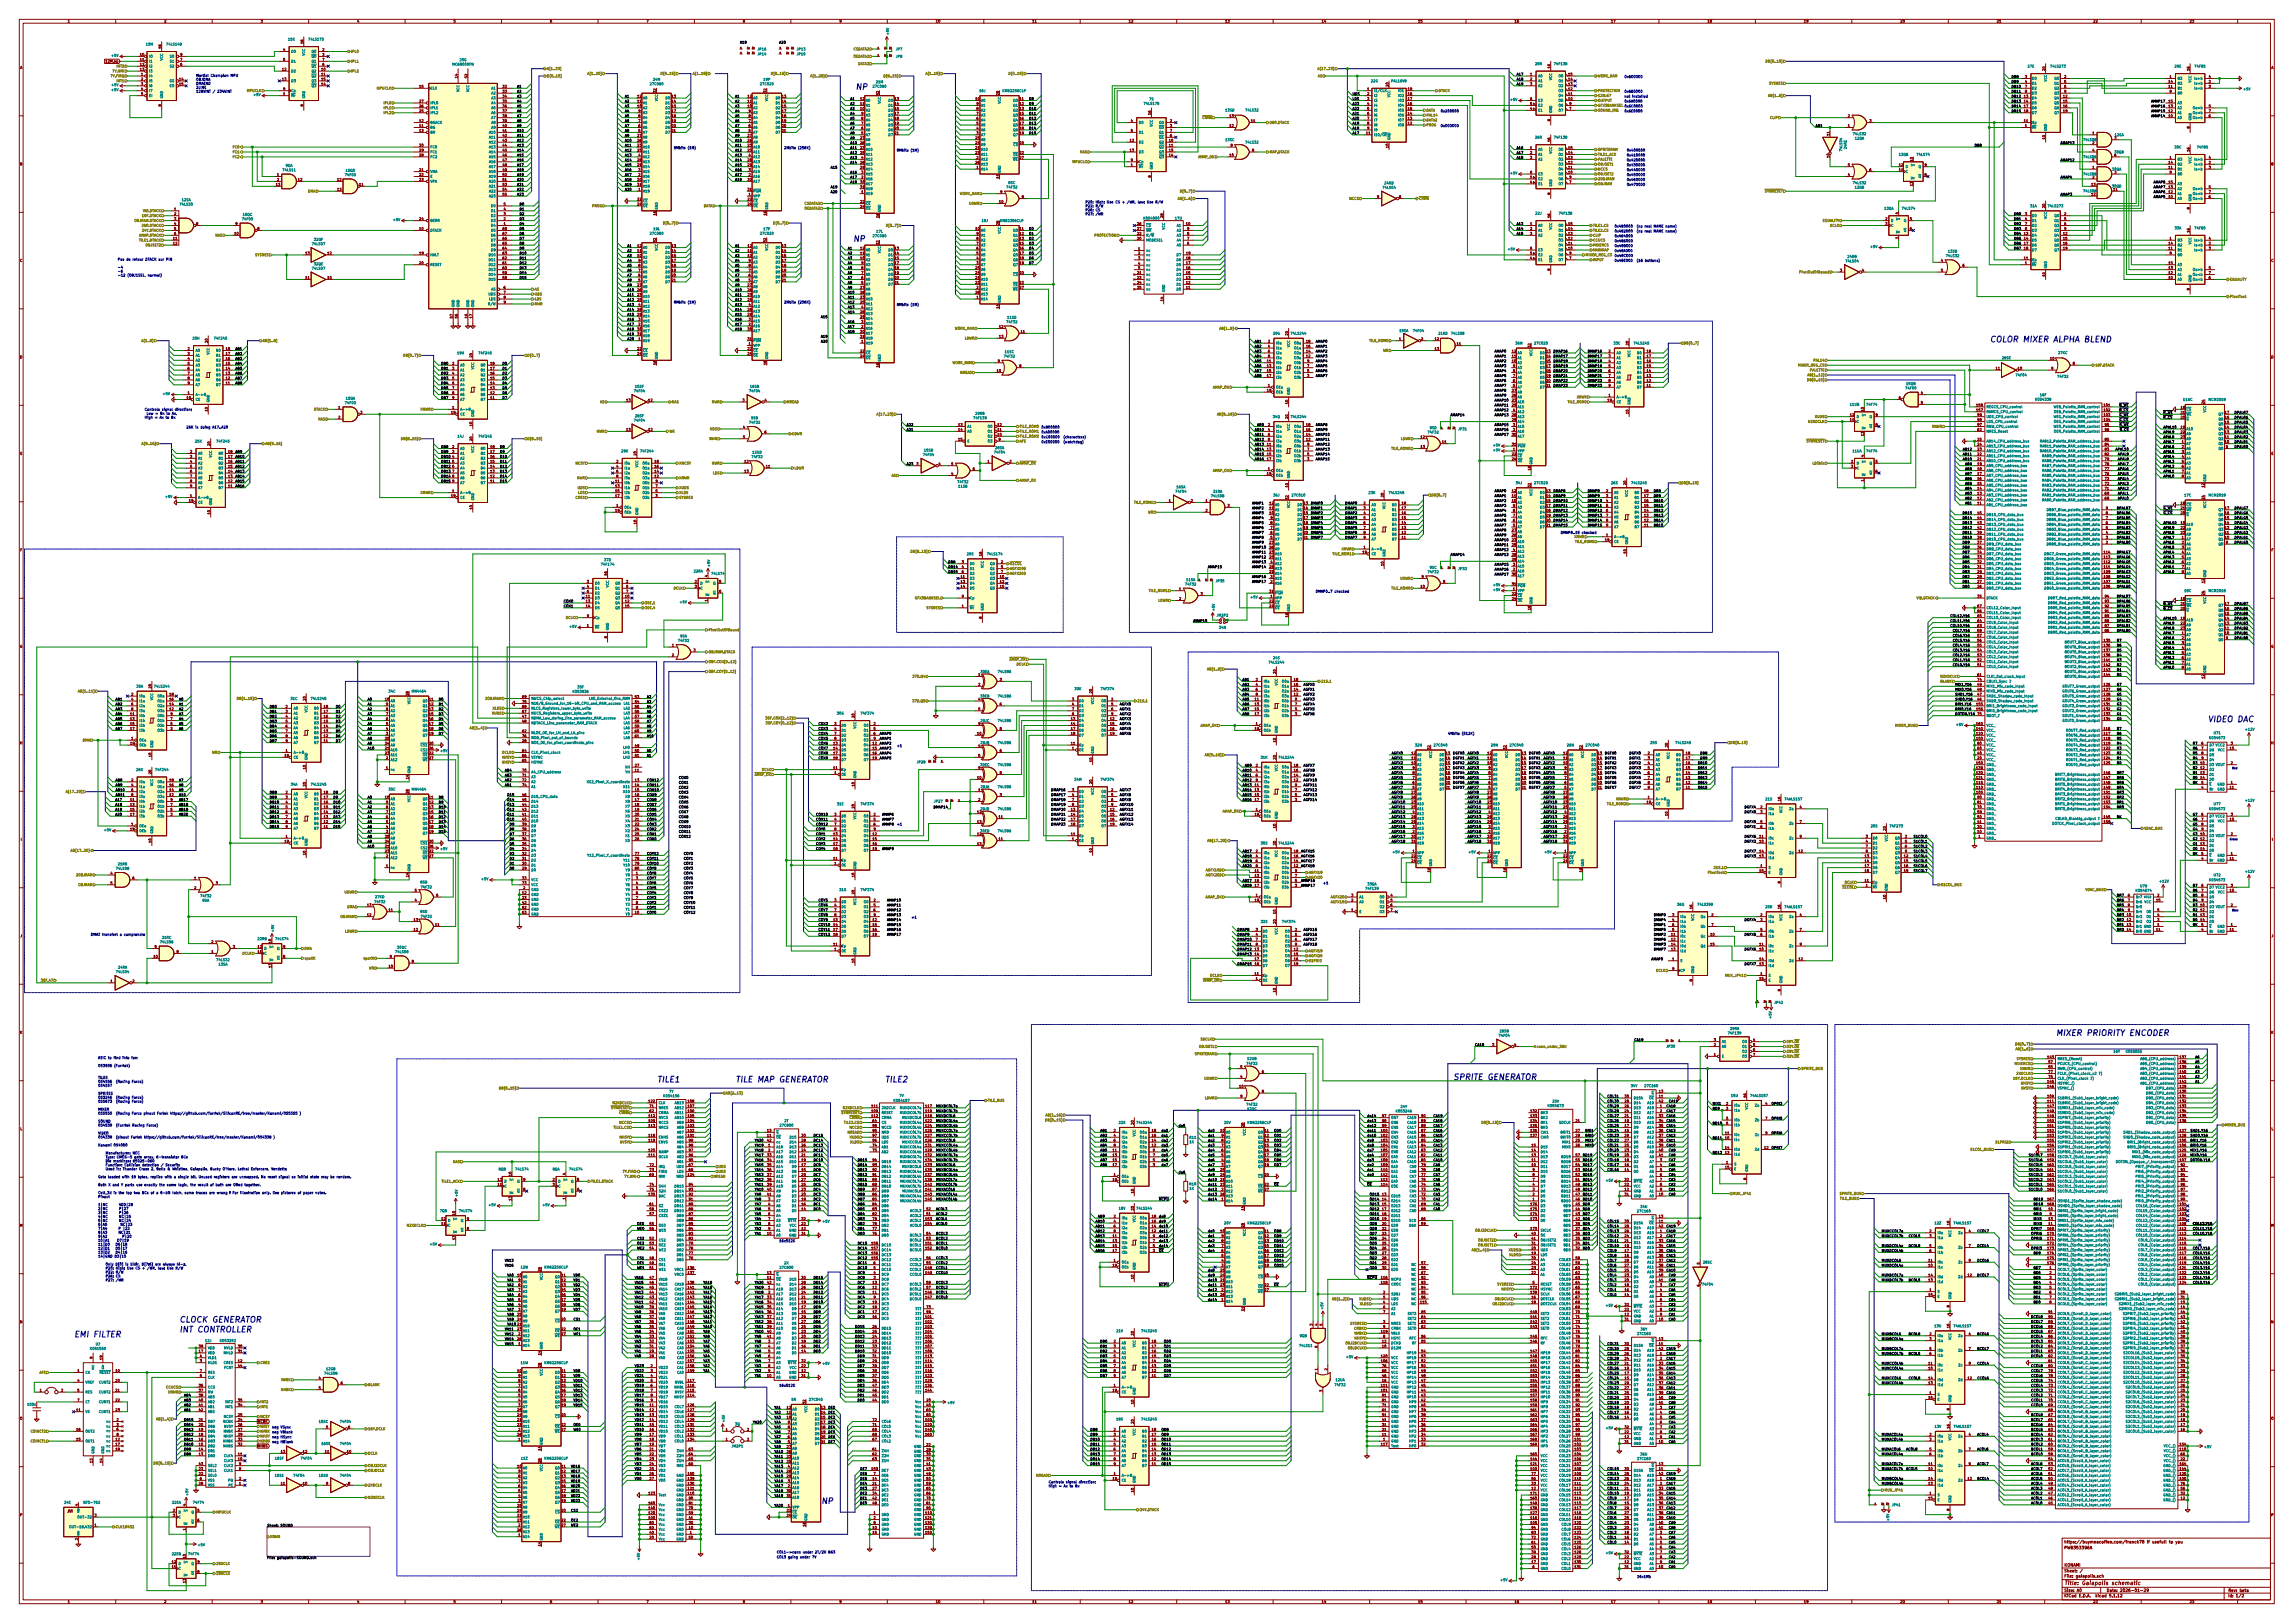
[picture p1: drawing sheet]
<svg xmlns="http://www.w3.org/2000/svg" width="1189mm" height="841mm" viewBox="0 0 1189 841" stroke-linecap="round" stroke-linejoin="round" font-family="sans-serif">
<defs><g id="words">
<g font-size="4.2" fill="#0000c2">
<text x="443" y="47">NP</text>
<text x="442" y="125">NP</text>
<text x="1031" y="177">COLOR MIXER ALPHA BLEND</text>
<text x="1144" y="374">VIDEO DAC</text>
<text x="1066" y="537">MIXER PRIORITY ENCODER</text>
<text x="340" y="561">TILE1</text>
<text x="381" y="561">TILE MAP GENERATOR</text>
<text x="458" y="561">TILE2</text>
<text x="753" y="560">SPRITE GENERATOR</text>
<text x="93" y="685">CLOCK GENERATOR</text>
<text x="38" y="693">EMI FILTER</text>
<text x="93" y="690">INT CONTROLLER</text>
<text x="425" y="779">NP</text>
</g>
<text font-size="2.8" fill="#840000" x="1070" y="821">Title: Gaiapolis schematic</text>
<g font-size="2.1" fill="#840000">
<text x="1070" y="803">PWB353396A</text>
<text x="1070" y="800">https://buymeacoffee.com/franck78 if usefull to you</text>
<text x="1070" y="815">Sheet: /</text>
<text x="1070" y="812">KONAMI</text>
<text x="1070" y="817">File: gaiapolis.sch</text>
<text x="1070" y="828">KiCad E.D.A. kicad 5.1.12</text>
<text x="1070" y="825">Size: A0</text>
<text x="1092" y="825">Date: 2026-01-29</text>
<text x="1155" y="825">Rev: beta</text>
<text x="1155" y="828">Id: 1/2</text>
</g>
<g font-size="1.8" fill="#840000">
<text x="35" y="12">1</text>
<text x="85" y="12">2</text>
<text x="135" y="12">3</text>
<text x="185" y="12">4</text>
<text x="235" y="12">5</text>
<text x="285" y="12">6</text>
<text x="335" y="12">7</text>
<text x="385" y="12">8</text>
<text x="435" y="12">9</text>
<text x="485" y="12">10</text>
<text x="535" y="12">11</text>
<text x="585" y="12">12</text>
<text x="635" y="12">13</text>
<text x="685" y="12">14</text>
<text x="735" y="12">15</text>
<text x="785" y="12">16</text>
<text x="835" y="12">17</text>
<text x="885" y="12">18</text>
<text x="935" y="12">19</text>
<text x="985" y="12">20</text>
<text x="1035" y="12">21</text>
<text x="1085" y="12">22</text>
<text x="1135" y="12">23</text>
<text x="157" y="23" transform="rotate(-90 157 23)">16</text>
<text x="73" y="29">10</text>
<text x="84" y="25" transform="rotate(-90 84 25)">16</text>
<text x="93" y="29">9</text>
<text x="147" y="26">4</text>
<text x="167" y="26">2</text>
<text x="167" y="29">3</text>
<text x="10" y="36">A</text>
<text x="55" y="32">12M.np</text>
<text x="73" y="32">11</text>
<text x="73" y="34">12</text>
<text x="93" y="34">6</text>
<text x="93" y="32">7</text>
<text x="147" y="32">5</text>
<text x="167" y="34">6</text>
<text x="167" y="32">7</text>
<text x="804" y="35" transform="rotate(-90 804 35)">16</text>
<text x="1177" y="36">A</text>
<text x="73" y="37">13</text>
<text x="73" y="39">1</text>
<text x="73" y="42">2</text>
<text x="93" y="42">14</text>
<text x="146" y="37">12</text>
<text x="146" y="42">13</text>
<text x="167" y="37">10</text>
<text x="167" y="39">11</text>
<text x="167" y="42">15</text>
<text x="237" y="40" transform="rotate(-90 237 40)">14</text>
<text x="242" y="40" transform="rotate(-90 242 40)">52</text>
<text x="793" y="39">1</text>
<text x="793" y="42">2</text>
<text x="813" y="42">14</text>
<text x="813" y="39">15</text>
<text x="1050" y="40">3</text>
<text x="1060" y="37" transform="rotate(-90 1060 37)">20</text>
<text x="1070" y="40">2</text>
<text x="1125" y="40">1</text>
<text x="1135" y="37" transform="rotate(-90 1135 37)">16</text>
<text x="1145" y="40">4</text>
<text x="73" y="44">3</text>
<text x="73" y="47">4</text>
<text x="93" y="44">15</text>
<text x="147" y="47">9</text>
<text x="167" y="44">14</text>
<text x="217" y="45">15</text>
<text x="261" y="45">32</text>
<text x="340" y="48" transform="rotate(-90 340 48)">32</text>
<text x="397" y="48" transform="rotate(-90 397 48)">32</text>
<text x="709" y="47">1</text>
<text x="720" y="45" transform="rotate(-90 720 45)">20</text>
<text x="730" y="47">19</text>
<text x="793" y="44">3</text>
<text x="813" y="47">12</text>
<text x="813" y="44">13</text>
<text x="1050" y="43">4</text>
<text x="1050" y="45">7</text>
<text x="1070" y="43">5</text>
<text x="1070" y="45">6</text>
<text x="1124" y="45">11</text>
<text x="1124" y="43">14</text>
<text x="1145" y="43">2</text>
<text x="1145" y="45">3</text>
<text x="73" y="49">5</text>
<text x="147" y="49">1</text>
<text x="217" y="53">27</text>
<text x="261" y="48">33</text>
<text x="261" y="51">34</text>
<text x="261" y="53">35</text>
<text x="331" y="53">11</text>
<text x="331" y="51">12</text>
<text x="348" y="51">13</text>
<text x="348" y="53">14</text>
<text x="388" y="53">11</text>
<text x="388" y="51">12</text>
<text x="405" y="51">13</text>
<text x="405" y="53">14</text>
<text x="446" y="52">12</text>
<text x="456" y="49" transform="rotate(-90 456 49)">32</text>
<text x="464" y="52">13</text>
<text x="506" y="52">10</text>
<text x="518" y="49" transform="rotate(-90 518 49)">28</text>
<text x="529" y="52">11</text>
<text x="709" y="49">2</text>
<text x="709" y="52">3</text>
<text x="730" y="52">17</text>
<text x="730" y="49">18</text>
<text x="793" y="52">6</text>
<text x="813" y="52">10</text>
<text x="813" y="49">11</text>
<text x="1049" y="51">13</text>
<text x="1049" y="53">14</text>
<text x="1050" y="48">8</text>
<text x="1070" y="51">12</text>
<text x="1070" y="53">15</text>
<text x="1070" y="48">9</text>
<text x="1124" y="53">15</text>
<text x="1125" y="48">9</text>
<text x="84" y="55" transform="rotate(-90 84 55)">8</text>
<text x="157" y="55" transform="rotate(-90 157 55)">8</text>
<text x="217" y="58">25</text>
<text x="217" y="56">26</text>
<text x="261" y="56">36</text>
<text x="261" y="58">37</text>
<text x="331" y="56">10</text>
<text x="331" y="58">9</text>
<text x="348" y="56">15</text>
<text x="348" y="58">17</text>
<text x="388" y="56">10</text>
<text x="388" y="58">9</text>
<text x="405" y="56">15</text>
<text x="405" y="58">17</text>
<text x="446" y="57">10</text>
<text x="446" y="54">11</text>
<text x="447" y="59">9</text>
<text x="464" y="54">14</text>
<text x="464" y="57">15</text>
<text x="464" y="59">17</text>
<text x="506" y="59">7</text>
<text x="506" y="57">8</text>
<text x="506" y="54">9</text>
<text x="529" y="54">12</text>
<text x="529" y="57">13</text>
<text x="529" y="59">15</text>
<text x="597" y="59" transform="rotate(-90 597 59)">16</text>
<text x="709" y="54">4</text>
<text x="709" y="57">5</text>
<text x="709" y="59">6</text>
<text x="730" y="59">14</text>
<text x="730" y="57">15</text>
<text x="730" y="54">16</text>
<text x="793" y="57">4</text>
<text x="793" y="54">5</text>
<text x="814" y="57">7</text>
<text x="814" y="54">9</text>
<text x="1049" y="56">17</text>
<text x="1049" y="58">18</text>
<text x="1070" y="56">16</text>
<text x="1070" y="58">19</text>
<text x="1124" y="58">12</text>
<text x="1124" y="56">13</text>
<text x="1145" y="56">5</text>
<text x="1145" y="58">7</text>
<text x="217" y="66">11</text>
<text x="217" y="63">12</text>
<text x="261" y="61">38</text>
<text x="261" y="63">39</text>
<text x="261" y="66">40</text>
<text x="331" y="66">6</text>
<text x="331" y="63">7</text>
<text x="331" y="61">8</text>
<text x="348" y="66">20</text>
<text x="348" y="61">18</text>
<text x="348" y="63">19</text>
<text x="388" y="66">6</text>
<text x="388" y="63">7</text>
<text x="388" y="61">8</text>
<text x="405" y="66">20</text>
<text x="405" y="61">18</text>
<text x="405" y="63">19</text>
<text x="447" y="65">7</text>
<text x="447" y="62">8</text>
<text x="464" y="62">18</text>
<text x="464" y="65">19</text>
<text x="506" y="65">5</text>
<text x="506" y="62">6</text>
<text x="529" y="62">16</text>
<text x="529" y="65">17</text>
<text x="586" y="63">4</text>
<text x="607" y="63">2</text>
<text x="607" y="66">3</text>
<text x="637" y="66">12</text>
<text x="637" y="61">13</text>
<text x="649" y="63">11</text>
<text x="709" y="62">7</text>
<text x="709" y="65">8</text>
<text x="730" y="65">12</text>
<text x="730" y="62">13</text>
<text x="804" y="63" transform="rotate(-90 804 63)">8</text>
<text x="958" y="66">1</text>
<text x="958" y="61">2</text>
<text x="969" y="63">3</text>
<text x="1049" y="63">11</text>
<text x="1050" y="66">1</text>
<text x="1124" y="61">10</text>
<text x="1145" y="61">6</text>
<text x="217" y="68">13</text>
<text x="261" y="68">41</text>
<text x="261" y="71">42</text>
<text x="331" y="71">27</text>
<text x="331" y="68">5</text>
<text x="348" y="68">21</text>
<text x="388" y="71">27</text>
<text x="388" y="68">5</text>
<text x="405" y="68">21</text>
<text x="447" y="70">5</text>
<text x="447" y="67">6</text>
<text x="464" y="67">20</text>
<text x="464" y="70">21</text>
<text x="506" y="70">3</text>
<text x="506" y="67">4</text>
<text x="529" y="67">18</text>
<text x="529" y="70">19</text>
<text x="586" y="68">5</text>
<text x="607" y="71">6</text>
<text x="607" y="68">7</text>
<text x="708" y="70">11</text>
<text x="709" y="67">9</text>
<text x="948" y="70" transform="rotate(-90 948 70)">11</text>
<text x="1085" y="70">1</text>
<text x="1135" y="67" transform="rotate(-90 1135 67)">8</text>
<text x="217" y="76">30</text>
<text x="261" y="73">43</text>
<text x="261" y="76">44</text>
<text x="331" y="76">23</text>
<text x="331" y="73">26</text>
<text x="388" y="76">23</text>
<text x="388" y="73">26</text>
<text x="446" y="77">23</text>
<text x="446" y="75">26</text>
<text x="446" y="72">27</text>
<text x="506" y="77">21</text>
<text x="506" y="75">24</text>
<text x="506" y="72">25</text>
<text x="529" y="75">20</text>
<text x="586" y="73">12</text>
<text x="606" y="73">10</text>
<text x="606" y="76">11</text>
<text x="638" y="76">9</text>
<text x="720" y="77" transform="rotate(-90 720 77)">10</text>
<text x="793" y="77">1</text>
<text x="804" y="73" transform="rotate(-90 804 73)">16</text>
<text x="813" y="77">15</text>
<text x="1060" y="72" transform="rotate(-90 1060 72)">10</text>
<text x="1085" y="75">2</text>
<text x="217" y="81">28</text>
<text x="217" y="79">29</text>
<text x="261" y="79">45</text>
<text x="261" y="81">46</text>
<text x="261" y="84">47</text>
<text x="331" y="79">25</text>
<text x="331" y="84">28</text>
<text x="331" y="81">4</text>
<text x="388" y="79">25</text>
<text x="388" y="84">28</text>
<text x="388" y="81">4</text>
<text x="446" y="80">25</text>
<text x="447" y="82">4</text>
<text x="506" y="80">23</text>
<text x="506" y="82">2</text>
<text x="529" y="80">22</text>
<text x="529" y="82">27</text>
<text x="586" y="79">13</text>
<text x="586" y="84">9</text>
<text x="606" y="81">14</text>
<text x="606" y="79">15</text>
<text x="637" y="81">10</text>
<text x="649" y="79">8</text>
<text x="793" y="80">2</text>
<text x="793" y="82">3</text>
<text x="813" y="82">13</text>
<text x="813" y="80">14</text>
<text x="948" y="82" transform="rotate(-90 948 82)">10</text>
<text x="992" y="84" transform="rotate(-90 992 84)">10</text>
<text x="1085" y="79">4</text>
<text x="1085" y="84">5</text>
<text x="1096" y="81">6</text>
<text x="1125" y="82">1</text>
<text x="1135" y="78" transform="rotate(-90 1135 78)">16</text>
<text x="1145" y="82">4</text>
<text x="10" y="86">B</text>
<text x="217" y="89">21</text>
<text x="261" y="86">48</text>
<text x="261" y="89">49</text>
<text x="331" y="86">29</text>
<text x="331" y="89">3</text>
<text x="388" y="86">29</text>
<text x="388" y="89">3</text>
<text x="446" y="85">28</text>
<text x="446" y="87">29</text>
<text x="447" y="90">3</text>
<text x="506" y="85">26</text>
<text x="506" y="87">1</text>
<text x="586" y="86">1</text>
<text x="793" y="90">6</text>
<text x="813" y="90">10</text>
<text x="813" y="87">11</text>
<text x="813" y="85">12</text>
<text x="958" y="86">5</text>
<text x="969" y="89">6</text>
<text x="985" y="89">11</text>
<text x="985" y="86">12</text>
<text x="998" y="86">9</text>
<text x="1085" y="87">1</text>
<text x="1096" y="90">3</text>
<text x="1124" y="87">11</text>
<text x="1124" y="85">14</text>
<text x="1125" y="90">9</text>
<text x="1145" y="85">2</text>
<text x="1145" y="87">3</text>
<text x="1177" y="86">B</text>
<text x="144" y="91">1</text>
<text x="144" y="94">2</text>
<text x="155" y="94">12</text>
<text x="175" y="94">12</text>
<text x="217" y="91">22</text>
<text x="217" y="94">23</text>
<text x="261" y="91">50</text>
<text x="261" y="94">51</text>
<text x="331" y="94">30</text>
<text x="331" y="91">2</text>
<text x="388" y="94">30</text>
<text x="388" y="91">2</text>
<text x="446" y="95">30</text>
<text x="447" y="92">2</text>
<text x="518" y="92" transform="rotate(-90 518 92)">14</text>
<text x="597" y="92" transform="rotate(-90 597 92)">8</text>
<text x="793" y="95">4</text>
<text x="793" y="92">5</text>
<text x="814" y="95">7</text>
<text x="814" y="92">9</text>
<text x="958" y="91">4</text>
<text x="998" y="91">8</text>
<text x="1085" y="92">2</text>
<text x="1124" y="95">15</text>
<text x="143" y="96">13</text>
<text x="175" y="99">13</text>
<text x="186" y="96">11</text>
<text x="261" y="96">53</text>
<text x="261" y="99">54</text>
<text x="261" y="101">55</text>
<text x="331" y="96">31</text>
<text x="331" y="99">1</text>
<text x="388" y="99">31</text>
<text x="388" y="101">1</text>
<text x="446" y="98">31</text>
<text x="447" y="100">1</text>
<text x="519" y="100">9</text>
<text x="804" y="101" transform="rotate(-90 804 101)">8</text>
<text x="992" y="96" transform="rotate(-90 992 96)">13</text>
<text x="1084" y="101">12</text>
<text x="1084" y="96">13</text>
<text x="1096" y="99">11</text>
<text x="1124" y="100">12</text>
<text x="1124" y="98">13</text>
<text x="1145" y="98">5</text>
<text x="1145" y="100">7</text>
<text x="261" y="106">5</text>
<text x="331" y="104">22</text>
<text x="331" y="106">24</text>
<text x="388" y="104">22</text>
<text x="388" y="106">24</text>
<text x="446" y="105">22</text>
<text x="446" y="108">24</text>
<text x="518" y="105">10</text>
<text x="530" y="103">8</text>
<text x="714" y="103">9</text>
<text x="725" y="103">8</text>
<text x="1060" y="108" transform="rotate(-90 1060 108)">20</text>
<text x="1124" y="103">10</text>
<text x="1145" y="103">6</text>
<text x="90" y="109">1</text>
<text x="90" y="112">2</text>
<text x="261" y="112">3</text>
<text x="261" y="109">4</text>
<text x="340" y="111" transform="rotate(-90 340 111)">16</text>
<text x="397" y="111" transform="rotate(-90 397 111)">16</text>
<text x="456" y="113" transform="rotate(-90 456 113)">16</text>
<text x="603" y="113" transform="rotate(-90 603 113)">28</text>
<text x="804" y="113" transform="rotate(-90 804 113)">16</text>
<text x="984" y="111" transform="rotate(-90 984 111)">4</text>
<text x="1050" y="112">3</text>
<text x="1070" y="112">2</text>
<text x="1135" y="108" transform="rotate(-90 1135 108)">8</text>
<text x="90" y="114">3</text>
<text x="90" y="117">4</text>
<text x="90" y="119">5</text>
<text x="102" y="117">8</text>
<text x="122" y="117">9</text>
<text x="134" y="119">8</text>
<text x="217" y="119">10</text>
<text x="217" y="114">24</text>
<text x="261" y="119">68</text>
<text x="261" y="117">1</text>
<text x="261" y="114">2</text>
<text x="506" y="119">10</text>
<text x="518" y="117" transform="rotate(-90 518 117)">28</text>
<text x="529" y="119">11</text>
<text x="590" y="117">26</text>
<text x="590" y="119">27</text>
<text x="615" y="117">10</text>
<text x="615" y="119">9</text>
<text x="793" y="117">1</text>
<text x="793" y="119">2</text>
<text x="813" y="119">14</text>
<text x="813" y="117">15</text>
<text x="977" y="114">2</text>
<text x="977" y="117">3</text>
<text x="990" y="114">5</text>
<text x="990" y="119">6</text>
<text x="1050" y="114">4</text>
<text x="1050" y="117">7</text>
<text x="1050" y="119">8</text>
<text x="1070" y="114">5</text>
<text x="1070" y="117">6</text>
<text x="1070" y="119">9</text>
<text x="90" y="124">11</text>
<text x="90" y="122">6</text>
<text x="122" y="122">10</text>
<text x="261" y="124">66</text>
<text x="261" y="122">67</text>
<text x="340" y="125" transform="rotate(-90 340 125)">32</text>
<text x="397" y="125" transform="rotate(-90 397 125)">32</text>
<text x="506" y="124">8</text>
<text x="506" y="122">9</text>
<text x="529" y="122">12</text>
<text x="529" y="124">13</text>
<text x="590" y="124">20</text>
<text x="590" y="122">22</text>
<text x="615" y="124">7</text>
<text x="615" y="122">8</text>
<text x="793" y="122">3</text>
<text x="813" y="124">12</text>
<text x="813" y="122">13</text>
<text x="984" y="124" transform="rotate(-90 984 124)">1</text>
<text x="1049" y="122">13</text>
<text x="1049" y="124">14</text>
<text x="1070" y="122">12</text>
<text x="1070" y="124">15</text>
<text x="1125" y="124">1</text>
<text x="1135" y="120" transform="rotate(-90 1135 120)">16</text>
<text x="1145" y="124">4</text>
<text x="90" y="127">12</text>
<text x="158" y="132">13</text>
<text x="170" y="132">12</text>
<text x="217" y="132">19</text>
<text x="261" y="132">63</text>
<text x="261" y="129">64</text>
<text x="261" y="127">65</text>
<text x="331" y="131">11</text>
<text x="331" y="128">12</text>
<text x="348" y="128">13</text>
<text x="348" y="131">14</text>
<text x="388" y="131">11</text>
<text x="388" y="128">12</text>
<text x="405" y="128">13</text>
<text x="405" y="131">14</text>
<text x="446" y="132">11</text>
<text x="446" y="129">12</text>
<text x="456" y="127" transform="rotate(-90 456 127)">32</text>
<text x="464" y="129">13</text>
<text x="464" y="132">14</text>
<text x="506" y="132">5</text>
<text x="506" y="129">6</text>
<text x="506" y="127">7</text>
<text x="529" y="127">15</text>
<text x="529" y="129">16</text>
<text x="529" y="132">17</text>
<text x="590" y="130">1</text>
<text x="590" y="132">2</text>
<text x="615" y="132">19</text>
<text x="615" y="127">6</text>
<text x="793" y="132">5</text>
<text x="793" y="129">6</text>
<text x="813" y="129">10</text>
<text x="813" y="127">11</text>
<text x="814" y="132">9</text>
<text x="1049" y="127">17</text>
<text x="1049" y="129">18</text>
<text x="1070" y="127">16</text>
<text x="1070" y="129">19</text>
<text x="1124" y="129">11</text>
<text x="1124" y="127">14</text>
<text x="1125" y="132">9</text>
<text x="1145" y="127">2</text>
<text x="1145" y="129">3</text>
<text x="10" y="136">C</text>
<text x="217" y="137">20</text>
<text x="261" y="137">61</text>
<text x="261" y="134">62</text>
<text x="331" y="133">10</text>
<text x="331" y="136">9</text>
<text x="348" y="133">15</text>
<text x="348" y="136">17</text>
<text x="388" y="133">10</text>
<text x="388" y="136">9</text>
<text x="405" y="133">15</text>
<text x="405" y="136">17</text>
<text x="446" y="134">10</text>
<text x="447" y="137">9</text>
<text x="464" y="134">15</text>
<text x="464" y="137">17</text>
<text x="506" y="137">3</text>
<text x="506" y="134">4</text>
<text x="529" y="134">18</text>
<text x="529" y="137">19</text>
<text x="590" y="134">3</text>
<text x="590" y="137">4</text>
<text x="615" y="137">17</text>
<text x="615" y="134">18</text>
<text x="793" y="134">4</text>
<text x="814" y="134">7</text>
<text x="1006" y="136">4</text>
<text x="1049" y="134">11</text>
<text x="1050" y="137">1</text>
<text x="1124" y="137">15</text>
<text x="1177" y="136">C</text>
<text x="261" y="142">59</text>
<text x="261" y="139">60</text>
<text x="331" y="143">6</text>
<text x="331" y="141">7</text>
<text x="331" y="138">8</text>
<text x="348" y="143">20</text>
<text x="348" y="138">18</text>
<text x="348" y="141">19</text>
<text x="388" y="143">6</text>
<text x="388" y="141">7</text>
<text x="388" y="138">8</text>
<text x="405" y="143">20</text>
<text x="405" y="138">18</text>
<text x="405" y="141">19</text>
<text x="447" y="142">7</text>
<text x="447" y="139">8</text>
<text x="464" y="139">18</text>
<text x="464" y="142">19</text>
<text x="506" y="142">24</text>
<text x="506" y="139">25</text>
<text x="529" y="142">20</text>
<text x="590" y="142">21</text>
<text x="590" y="139">5</text>
<text x="615" y="142">15</text>
<text x="615" y="139">16</text>
<text x="804" y="140" transform="rotate(-90 804 140)">8</text>
<text x="954" y="141">3</text>
<text x="965" y="141">4</text>
<text x="1006" y="141">5</text>
<text x="1017" y="138">6</text>
<text x="1060" y="143" transform="rotate(-90 1060 143)">10</text>
<text x="1124" y="142">12</text>
<text x="1124" y="139">13</text>
<text x="1145" y="139">5</text>
<text x="1145" y="142">7</text>
<text x="158" y="145">11</text>
<text x="170" y="145">10</text>
<text x="261" y="145">58</text>
<text x="261" y="150">6</text>
<text x="331" y="148">27</text>
<text x="331" y="146">5</text>
<text x="348" y="146">21</text>
<text x="388" y="148">27</text>
<text x="388" y="146">5</text>
<text x="405" y="146">21</text>
<text x="446" y="150">27</text>
<text x="447" y="147">5</text>
<text x="447" y="145">6</text>
<text x="464" y="145">20</text>
<text x="464" y="147">21</text>
<text x="506" y="145">21</text>
<text x="506" y="147">23</text>
<text x="506" y="150">2</text>
<text x="529" y="147">22</text>
<text x="529" y="150">27</text>
<text x="590" y="145">23</text>
<text x="590" y="147">24</text>
<text x="590" y="150">25</text>
<text x="615" y="150">11</text>
<text x="615" y="147">12</text>
<text x="615" y="145">13</text>
<text x="1124" y="145">10</text>
<text x="1145" y="145">6</text>
<text x="261" y="152">7</text>
<text x="261" y="155">8</text>
<text x="331" y="153">23</text>
<text x="331" y="156">25</text>
<text x="331" y="151">26</text>
<text x="388" y="153">23</text>
<text x="388" y="156">25</text>
<text x="388" y="151">26</text>
<text x="446" y="155">23</text>
<text x="446" y="152">26</text>
<text x="506" y="152">26</text>
<text x="506" y="155">1</text>
<text x="603" y="156" transform="rotate(-90 603 156)">14</text>
<text x="1135" y="150" transform="rotate(-90 1135 150)">8</text>
<text x="261" y="157">9</text>
<text x="331" y="161">28</text>
<text x="331" y="159">4</text>
<text x="388" y="161">28</text>
<text x="388" y="159">4</text>
<text x="446" y="157">25</text>
<text x="447" y="160">4</text>
<text x="518" y="160" transform="rotate(-90 518 160)">14</text>
<text x="235" y="165" transform="rotate(-90 235 165)">57</text>
<text x="237" y="165" transform="rotate(-90 237 165)">56</text>
<text x="242" y="165" transform="rotate(-90 242 165)">16</text>
<text x="245" y="165" transform="rotate(-90 245 165)">17</text>
<text x="331" y="164">29</text>
<text x="331" y="166">3</text>
<text x="388" y="164">29</text>
<text x="388" y="166">3</text>
<text x="446" y="162">28</text>
<text x="446" y="165">29</text>
<text x="447" y="167">3</text>
<text x="331" y="171">30</text>
<text x="331" y="174">31</text>
<text x="331" y="169">2</text>
<text x="388" y="171">30</text>
<text x="388" y="169">2</text>
<text x="446" y="172">30</text>
<text x="447" y="170">2</text>
<text x="518" y="170">12</text>
<text x="529" y="172">11</text>
<text x="668" y="174" transform="rotate(-90 668 174)">20</text>
<text x="108" y="178" transform="rotate(-90 108 178)">20</text>
<text x="331" y="176">1</text>
<text x="388" y="176">31</text>
<text x="388" y="179">1</text>
<text x="446" y="175">31</text>
<text x="447" y="178">1</text>
<text x="518" y="175">13</text>
<text x="657" y="178">2</text>
<text x="677" y="178">18</text>
<text x="725" y="176">1</text>
<text x="737" y="176">2</text>
<text x="744" y="176">12</text>
<text x="755" y="179">11</text>
<text x="844" y="179" transform="rotate(-90 844 179)">20</text>
<text x="10" y="186">D</text>
<text x="97" y="181">2</text>
<text x="97" y="184">3</text>
<text x="117" y="184">17</text>
<text x="117" y="181">18</text>
<text x="245" y="185" transform="rotate(-90 245 185)">20</text>
<text x="331" y="181">22</text>
<text x="331" y="184">24</text>
<text x="388" y="181">22</text>
<text x="388" y="184">24</text>
<text x="446" y="183">22</text>
<text x="446" y="185">24</text>
<text x="657" y="180">4</text>
<text x="657" y="183">6</text>
<text x="657" y="185">8</text>
<text x="677" y="185">12</text>
<text x="677" y="183">14</text>
<text x="677" y="180">16</text>
<text x="744" y="181">13</text>
<text x="784" y="185">11</text>
<text x="784" y="183">12</text>
<text x="793" y="180" transform="rotate(-90 793 180)">32</text>
<text x="802" y="183">13</text>
<text x="802" y="185">14</text>
<text x="834" y="183">2</text>
<text x="834" y="185">3</text>
<text x="854" y="185">17</text>
<text x="854" y="183">18</text>
<text x="1177" y="186">D</text>
<text x="97" y="186">4</text>
<text x="97" y="189">5</text>
<text x="97" y="192">6</text>
<text x="117" y="192">14</text>
<text x="117" y="189">15</text>
<text x="117" y="186">16</text>
<text x="234" y="189">2</text>
<text x="234" y="192">3</text>
<text x="254" y="192">17</text>
<text x="254" y="189">18</text>
<text x="340" y="189" transform="rotate(-90 340 189)">16</text>
<text x="397" y="189" transform="rotate(-90 397 189)">16</text>
<text x="456" y="190" transform="rotate(-90 456 190)">16</text>
<text x="517" y="188">9</text>
<text x="528" y="190">8</text>
<text x="657" y="188">11</text>
<text x="657" y="190">13</text>
<text x="678" y="190">7</text>
<text x="678" y="188">9</text>
<text x="784" y="188">10</text>
<text x="784" y="190">9</text>
<text x="802" y="188">15</text>
<text x="802" y="190">17</text>
<text x="834" y="188">4</text>
<text x="834" y="190">5</text>
<text x="854" y="190">15</text>
<text x="854" y="188">16</text>
<text x="1035" y="192">11</text>
<text x="1046" y="192">10</text>
<text x="1063" y="186">10</text>
<text x="1063" y="192">9</text>
<text x="1075" y="189">8</text>
<text x="97" y="194">7</text>
<text x="97" y="197">8</text>
<text x="117" y="197">12</text>
<text x="117" y="194">13</text>
<text x="234" y="194">4</text>
<text x="234" y="197">5</text>
<text x="254" y="197">15</text>
<text x="254" y="194">16</text>
<text x="517" y="193">10</text>
<text x="657" y="193">15</text>
<text x="657" y="195">17</text>
<text x="678" y="195">3</text>
<text x="678" y="193">5</text>
<text x="784" y="198">6</text>
<text x="784" y="195">7</text>
<text x="784" y="193">8</text>
<text x="802" y="198">20</text>
<text x="802" y="193">18</text>
<text x="802" y="195">19</text>
<text x="834" y="193">6</text>
<text x="834" y="195">7</text>
<text x="834" y="198">8</text>
<text x="854" y="198">12</text>
<text x="854" y="195">13</text>
<text x="854" y="193">14</text>
<text x="97" y="199">9</text>
<text x="117" y="199">11</text>
<text x="234" y="199">6</text>
<text x="234" y="202">7</text>
<text x="254" y="202">13</text>
<text x="254" y="199">14</text>
<text x="657" y="203">19</text>
<text x="657" y="200">1</text>
<text x="784" y="203">27</text>
<text x="784" y="200">5</text>
<text x="802" y="200">21</text>
<text x="834" y="200">9</text>
<text x="854" y="200">11</text>
<text x="97" y="207">19</text>
<text x="97" y="204">1</text>
<text x="234" y="204">8</text>
<text x="234" y="207">9</text>
<text x="254" y="207">11</text>
<text x="254" y="204">12</text>
<text x="325" y="208">13</text>
<text x="336" y="208">12</text>
<text x="385" y="208">3</text>
<text x="396" y="208">4</text>
<text x="668" y="209" transform="rotate(-90 668 209)">10</text>
<text x="784" y="208">23</text>
<text x="784" y="206">26</text>
<text x="833" y="208">19</text>
<text x="834" y="206">1</text>
<text x="984" y="207">6</text>
<text x="996" y="204">4</text>
<text x="996" y="209">5</text>
<text x="1143" y="209" transform="rotate(-90 1143 209)">24</text>
<text x="108" y="213" transform="rotate(-90 108 213)">10</text>
<text x="175" y="212">1</text>
<text x="187" y="214">3</text>
<text x="234" y="214">19</text>
<text x="234" y="212">1</text>
<text x="784" y="211">25</text>
<text x="784" y="216">28</text>
<text x="784" y="213">4</text>
<text x="844" y="214" transform="rotate(-90 844 214)">10</text>
<text x="959" y="216">12</text>
<text x="966" y="213" transform="rotate(-90 966 213)">10</text>
<text x="972" y="216">9</text>
<text x="1025" y="213">157</text>
<text x="1025" y="211">158</text>
<text x="1025" y="216">99</text>
<text x="1091" y="211">101</text>
<text x="1091" y="213">102</text>
<text x="1091" y="216">103</text>
<text x="1131" y="212">18</text>
<text x="1131" y="214">21</text>
<text x="1153" y="214">17</text>
<text x="175" y="217">2</text>
<text x="245" y="221" transform="rotate(-90 245 221)">10</text>
<text x="497" y="221">13</text>
<text x="517" y="221">12</text>
<text x="657" y="221">2</text>
<text x="668" y="217" transform="rotate(-90 668 217)">20</text>
<text x="677" y="221">18</text>
<text x="784" y="218">29</text>
<text x="784" y="221">3</text>
<text x="959" y="218">11</text>
<text x="972" y="221">8</text>
<text x="1025" y="221">97</text>
<text x="1025" y="218">98</text>
<text x="1091" y="218">104</text>
<text x="1091" y="221">95</text>
<text x="1131" y="217">20</text>
<text x="1153" y="219">15</text>
<text x="1153" y="217">16</text>
<text x="325" y="223">13</text>
<text x="336" y="223">12</text>
<text x="385" y="222">4</text>
<text x="385" y="227">5</text>
<text x="396" y="225">6</text>
<text x="497" y="223">14</text>
<text x="517" y="226">10</text>
<text x="517" y="223">11</text>
<text x="657" y="223">4</text>
<text x="657" y="226">6</text>
<text x="677" y="226">14</text>
<text x="677" y="223">16</text>
<text x="737" y="227">12</text>
<text x="784" y="226">30</text>
<text x="784" y="223">2</text>
<text x="966" y="226" transform="rotate(-90 966 226)">13</text>
<text x="1025" y="223">62</text>
<text x="1091" y="223">96</text>
<text x="1131" y="222">19</text>
<text x="1131" y="225">22</text>
<text x="1131" y="227">23</text>
<text x="1153" y="227">11</text>
<text x="1153" y="225">13</text>
<text x="1153" y="222">14</text>
<text x="109" y="231" transform="rotate(-90 109 231)">20</text>
<text x="234" y="232">2</text>
<text x="245" y="228" transform="rotate(-90 245 228)">20</text>
<text x="254" y="232">18</text>
<text x="497" y="228">15</text>
<text x="518" y="228">9</text>
<text x="657" y="231">11</text>
<text x="657" y="233">13</text>
<text x="657" y="228">8</text>
<text x="677" y="228">12</text>
<text x="678" y="233">7</text>
<text x="678" y="231">9</text>
<text x="737" y="232">13</text>
<text x="748" y="230">11</text>
<text x="784" y="231">31</text>
<text x="784" y="233">1</text>
<text x="1025" y="233">23</text>
<text x="1025" y="231">24</text>
<text x="1025" y="228">25</text>
<text x="1091" y="233">83</text>
<text x="1091" y="231">84</text>
<text x="1091" y="228">85</text>
<text x="1131" y="230">1</text>
<text x="1131" y="232">2</text>
<text x="1153" y="230">10</text>
<text x="1154" y="232">9</text>
<text x="10" y="236">E</text>
<text x="99" y="235">2</text>
<text x="99" y="237">3</text>
<text x="99" y="240">4</text>
<text x="118" y="240">16</text>
<text x="118" y="237">17</text>
<text x="118" y="235">18</text>
<text x="234" y="235">3</text>
<text x="234" y="237">4</text>
<text x="234" y="240">5</text>
<text x="254" y="240">15</text>
<text x="254" y="237">16</text>
<text x="254" y="235">17</text>
<text x="320" y="240">2</text>
<text x="330" y="236" transform="rotate(-90 330 236)">20</text>
<text x="339" y="240">18</text>
<text x="386" y="240">12</text>
<text x="512" y="240">1</text>
<text x="523" y="240">2</text>
<text x="657" y="236">15</text>
<text x="657" y="239">17</text>
<text x="678" y="239">3</text>
<text x="678" y="236">5</text>
<text x="784" y="236">22</text>
<text x="784" y="239">24</text>
<text x="960" y="240">2</text>
<text x="966" y="237" transform="rotate(-90 966 237)">4</text>
<text x="972" y="240">5</text>
<text x="1025" y="239">21</text>
<text x="1025" y="236">22</text>
<text x="1091" y="239">79</text>
<text x="1091" y="236">82</text>
<text x="1131" y="235">3</text>
<text x="1131" y="237">4</text>
<text x="1131" y="240">5</text>
<text x="1177" y="236">E</text>
<text x="99" y="242">5</text>
<text x="99" y="245">6</text>
<text x="118" y="245">14</text>
<text x="118" y="242">15</text>
<text x="234" y="242">6</text>
<text x="234" y="245">7</text>
<text x="254" y="245">13</text>
<text x="254" y="242">14</text>
<text x="320" y="242">4</text>
<text x="320" y="245">6</text>
<text x="339" y="245">14</text>
<text x="339" y="242">16</text>
<text x="386" y="245">13</text>
<text x="397" y="242">11</text>
<text x="475" y="241">3</text>
<text x="487" y="241">4</text>
<text x="493" y="241">5</text>
<text x="504" y="244">6</text>
<text x="657" y="244">1</text>
<text x="793" y="244" transform="rotate(-90 793 244)">16</text>
<text x="960" y="242">3</text>
<text x="972" y="245">6</text>
<text x="1025" y="244">18</text>
<text x="1025" y="241">19</text>
<text x="1091" y="244">77</text>
<text x="1091" y="241">78</text>
<text x="1131" y="242">6</text>
<text x="1131" y="245">7</text>
<text x="99" y="247">7</text>
<text x="99" y="250">8</text>
<text x="118" y="250">12</text>
<text x="118" y="247">13</text>
<text x="234" y="247">8</text>
<text x="234" y="250">9</text>
<text x="254" y="250">11</text>
<text x="254" y="247">12</text>
<text x="319" y="250">11</text>
<text x="320" y="247">8</text>
<text x="339" y="247">12</text>
<text x="340" y="250">9</text>
<text x="493" y="246">4</text>
<text x="657" y="246">19</text>
<text x="843" y="251" transform="rotate(-90 843 251)">20</text>
<text x="966" y="249" transform="rotate(-90 966 249)">1</text>
<text x="1025" y="251">15</text>
<text x="1025" y="249">16</text>
<text x="1025" y="246">17</text>
<text x="1091" y="251">72</text>
<text x="1091" y="249">73</text>
<text x="1091" y="246">76</text>
<text x="1131" y="247">8</text>
<text x="99" y="258">1</text>
<text x="99" y="253">9</text>
<text x="118" y="253">11</text>
<text x="234" y="258">19</text>
<text x="234" y="255">1</text>
<text x="319" y="253">13</text>
<text x="319" y="255">15</text>
<text x="319" y="258">17</text>
<text x="340" y="258">3</text>
<text x="340" y="255">5</text>
<text x="340" y="253">7</text>
<text x="668" y="252" transform="rotate(-90 668 252)">10</text>
<text x="717" y="258" transform="rotate(-90 717 258)">20</text>
<text x="784" y="258">11</text>
<text x="784" y="255">12</text>
<text x="793" y="252" transform="rotate(-90 793 252)">32</text>
<text x="802" y="255">13</text>
<text x="802" y="258">14</text>
<text x="833" y="255">2</text>
<text x="833" y="258">3</text>
<text x="852" y="258">17</text>
<text x="852" y="255">18</text>
<text x="1025" y="256">13</text>
<text x="1025" y="254">14</text>
<text x="1091" y="256">69</text>
<text x="1091" y="254">71</text>
<text x="1143" y="252" transform="rotate(-90 1143 252)">12</text>
<text x="98" y="260">19</text>
<text x="245" y="264" transform="rotate(-90 245 264)">10</text>
<text x="320" y="263">1</text>
<text x="606" y="260">1</text>
<text x="617" y="260">2</text>
<text x="625" y="260">1</text>
<text x="636" y="263">3</text>
<text x="658" y="264">11</text>
<text x="658" y="261">12</text>
<text x="668" y="259" transform="rotate(-90 668 259)">32</text>
<text x="676" y="261">13</text>
<text x="676" y="264">14</text>
<text x="707" y="261">2</text>
<text x="707" y="264">3</text>
<text x="727" y="264">17</text>
<text x="727" y="261">18</text>
<text x="784" y="260">10</text>
<text x="784" y="263">9</text>
<text x="802" y="260">15</text>
<text x="802" y="263">17</text>
<text x="833" y="260">4</text>
<text x="833" y="263">5</text>
<text x="852" y="263">15</text>
<text x="852" y="260">16</text>
<text x="1025" y="261">11</text>
<text x="1025" y="259">12</text>
<text x="1091" y="259">68</text>
<text x="1092" y="264">9</text>
<text x="1131" y="261">18</text>
<text x="1131" y="264">21</text>
<text x="1143" y="259" transform="rotate(-90 1143 259)">24</text>
<text x="1153" y="264">17</text>
<text x="109" y="266" transform="rotate(-90 109 266)">10</text>
<text x="319" y="265">19</text>
<text x="625" y="265">2</text>
<text x="658" y="266">10</text>
<text x="659" y="269">9</text>
<text x="676" y="266">15</text>
<text x="676" y="269">17</text>
<text x="707" y="266">4</text>
<text x="707" y="269">5</text>
<text x="727" y="269">15</text>
<text x="727" y="266">16</text>
<text x="784" y="268">7</text>
<text x="784" y="265">8</text>
<text x="802" y="265">18</text>
<text x="802" y="268">19</text>
<text x="833" y="265">6</text>
<text x="833" y="268">7</text>
<text x="852" y="268">13</text>
<text x="852" y="265">14</text>
<text x="1025" y="269">44</text>
<text x="1025" y="266">45</text>
<text x="1092" y="269">7</text>
<text x="1092" y="266">8</text>
<text x="1131" y="266">20</text>
<text x="1153" y="269">15</text>
<text x="1153" y="266">16</text>
<text x="330" y="272" transform="rotate(-90 330 272)">10</text>
<text x="659" y="274">7</text>
<text x="659" y="272">8</text>
<text x="676" y="272">18</text>
<text x="676" y="274">19</text>
<text x="707" y="272">6</text>
<text x="707" y="274">7</text>
<text x="727" y="274">13</text>
<text x="727" y="272">14</text>
<text x="784" y="275">27</text>
<text x="784" y="273">5</text>
<text x="784" y="270">6</text>
<text x="802" y="270">20</text>
<text x="802" y="273">21</text>
<text x="833" y="270">8</text>
<text x="833" y="273">9</text>
<text x="852" y="273">11</text>
<text x="852" y="270">12</text>
<text x="1025" y="274">42</text>
<text x="1025" y="272">43</text>
<text x="1092" y="274">5</text>
<text x="1092" y="272">6</text>
<text x="1131" y="272">19</text>
<text x="1131" y="274">22</text>
<text x="1153" y="274">13</text>
<text x="1153" y="272">14</text>
<text x="658" y="282">27</text>
<text x="659" y="279">5</text>
<text x="659" y="277">6</text>
<text x="676" y="277">20</text>
<text x="676" y="279">21</text>
<text x="707" y="277">8</text>
<text x="707" y="279">9</text>
<text x="727" y="279">11</text>
<text x="727" y="277">12</text>
<text x="784" y="280">23</text>
<text x="784" y="278">26</text>
<text x="832" y="280">19</text>
<text x="833" y="278">1</text>
<text x="1025" y="282">37</text>
<text x="1025" y="279">38</text>
<text x="1025" y="277">39</text>
<text x="1092" y="282">2</text>
<text x="1092" y="279">3</text>
<text x="1092" y="277">4</text>
<text x="1131" y="277">23</text>
<text x="1131" y="279">1</text>
<text x="1131" y="282">2</text>
<text x="1153" y="279">10</text>
<text x="1153" y="277">11</text>
<text x="1154" y="282">9</text>
<text x="10" y="286">F</text>
<text x="658" y="287">23</text>
<text x="658" y="284">26</text>
<text x="706" y="287">19</text>
<text x="707" y="284">1</text>
<text x="784" y="283">25</text>
<text x="784" y="286">4</text>
<text x="843" y="287" transform="rotate(-90 843 287)">10</text>
<text x="1025" y="287">34</text>
<text x="1025" y="284">36</text>
<text x="1091" y="287">114</text>
<text x="1131" y="284">3</text>
<text x="1131" y="287">4</text>
<text x="1177" y="286">F</text>
<text x="499" y="292">3</text>
<text x="509" y="288" transform="rotate(-90 509 288)">16</text>
<text x="519" y="292">2</text>
<text x="658" y="289">25</text>
<text x="659" y="292">4</text>
<text x="717" y="293" transform="rotate(-90 717 293)">10</text>
<text x="784" y="288">28</text>
<text x="784" y="291">29</text>
<text x="784" y="293">3</text>
<text x="1025" y="292">32</text>
<text x="1025" y="289">33</text>
<text x="1091" y="292">112</text>
<text x="1091" y="289">113</text>
<text x="1131" y="289">5</text>
<text x="1131" y="292">6</text>
<text x="315" y="298" transform="rotate(-90 315 298)">16</text>
<text x="367" y="299" transform="rotate(-90 367 299)">4</text>
<text x="498" y="299">11</text>
<text x="499" y="294">4</text>
<text x="499" y="297">6</text>
<text x="518" y="299">10</text>
<text x="519" y="294">5</text>
<text x="519" y="297">7</text>
<text x="658" y="294">28</text>
<text x="658" y="297">29</text>
<text x="659" y="299">3</text>
<text x="737" y="299">9</text>
<text x="784" y="298">30</text>
<text x="784" y="296">2</text>
<text x="1025" y="299">28</text>
<text x="1025" y="297">29</text>
<text x="1025" y="294">31</text>
<text x="1091" y="299">108</text>
<text x="1091" y="297">109</text>
<text x="1091" y="294">111</text>
<text x="1131" y="294">7</text>
<text x="1131" y="297">8</text>
<text x="304" y="302">3</text>
<text x="304" y="305">4</text>
<text x="325" y="302">2</text>
<text x="325" y="305">5</text>
<text x="360" y="302">2</text>
<text x="360" y="305">3</text>
<text x="373" y="302">5</text>
<text x="498" y="302">13</text>
<text x="498" y="305">14</text>
<text x="518" y="302">12</text>
<text x="518" y="305">15</text>
<text x="611" y="306">1</text>
<text x="659" y="302">2</text>
<text x="737" y="305">10</text>
<text x="748" y="302">8</text>
<text x="784" y="303">31</text>
<text x="784" y="306">1</text>
<text x="1025" y="305">26</text>
<text x="1025" y="302">27</text>
<text x="1091" y="305">106</text>
<text x="1091" y="302">107</text>
<text x="1143" y="302" transform="rotate(-90 1143 302)">12</text>
<text x="304" y="310">11</text>
<text x="304" y="307">6</text>
<text x="324" y="310">10</text>
<text x="325" y="307">7</text>
<text x="367" y="312" transform="rotate(-90 367 312)">1</text>
<text x="373" y="307">6</text>
<text x="499" y="310">9</text>
<text x="611" y="311">2</text>
<text x="622" y="308">3</text>
<text x="658" y="307">31</text>
<text x="659" y="310">1</text>
<text x="784" y="308">22</text>
<text x="784" y="311">24</text>
<text x="1025" y="310">35</text>
<text x="1091" y="310">94</text>
<text x="1131" y="311">18</text>
<text x="1143" y="308" transform="rotate(-90 1143 308)">24</text>
<text x="304" y="312">13</text>
<text x="304" y="315">14</text>
<text x="324" y="312">12</text>
<text x="324" y="315">15</text>
<text x="499" y="315">1</text>
<text x="658" y="312">22</text>
<text x="658" y="315">24</text>
<text x="793" y="316" transform="rotate(-90 793 316)">16</text>
<text x="1025" y="317">66</text>
<text x="1025" y="315">67</text>
<text x="1091" y="317">91</text>
<text x="1091" y="315">92</text>
<text x="1091" y="312">93</text>
<text x="1131" y="316">20</text>
<text x="1131" y="313">21</text>
<text x="1153" y="316">16</text>
<text x="1153" y="313">17</text>
<text x="304" y="320">9</text>
<text x="509" y="321" transform="rotate(-90 509 321)">8</text>
<text x="668" y="320" transform="rotate(-90 668 320)">16</text>
<text x="1025" y="322">64</text>
<text x="1025" y="320">65</text>
<text x="1091" y="322">88</text>
<text x="1091" y="320">89</text>
<text x="1131" y="321">19</text>
<text x="1131" y="324">22</text>
<text x="1153" y="324">13</text>
<text x="1153" y="321">14</text>
<text x="1153" y="319">15</text>
<text x="304" y="325">1</text>
<text x="1025" y="330">57</text>
<text x="1025" y="327">58</text>
<text x="1025" y="325">63</text>
<text x="1091" y="327">86</text>
<text x="1091" y="325">87</text>
<text x="1131" y="326">23</text>
<text x="1131" y="329">1</text>
<text x="1153" y="329">10</text>
<text x="1153" y="326">11</text>
<text x="10" y="336">G</text>
<text x="315" y="331" transform="rotate(-90 315 331)">8</text>
<text x="348" y="335">1</text>
<text x="1025" y="335">55</text>
<text x="1025" y="333">56</text>
<text x="1091" y="333">135</text>
<text x="1091" y="335">136</text>
<text x="1131" y="331">2</text>
<text x="1131" y="334">3</text>
<text x="1154" y="331">9</text>
<text x="1177" y="336">G</text>
<text x="348" y="340">2</text>
<text x="360" y="338">3</text>
<text x="1025" y="340">53</text>
<text x="1025" y="338">54</text>
<text x="1091" y="338">137</text>
<text x="1091" y="340">138</text>
<text x="1131" y="336">4</text>
<text x="1131" y="339">5</text>
<text x="1131" y="341">6</text>
<text x="1025" y="345">51</text>
<text x="1025" y="343">52</text>
<text x="1091" y="343">141</text>
<text x="1091" y="345">142</text>
<text x="1091" y="348">143</text>
<text x="1131" y="344">7</text>
<text x="1131" y="346">8</text>
<text x="507" y="350">1</text>
<text x="518" y="353">3</text>
<text x="651" y="353">2</text>
<text x="661" y="349" transform="rotate(-90 661 349)">20</text>
<text x="671" y="353">18</text>
<text x="1025" y="350">61</text>
<text x="1025" y="353">74</text>
<text x="1091" y="350">144</text>
<text x="1143" y="352" transform="rotate(-90 1143 352)">12</text>
<text x="78" y="357" transform="rotate(-90 78 357)">20</text>
<text x="507" y="355">2</text>
<text x="566" y="359" transform="rotate(-90 566 359)">20</text>
<text x="651" y="355">4</text>
<text x="651" y="358">6</text>
<text x="671" y="358">14</text>
<text x="671" y="355">16</text>
<text x="1025" y="358">48</text>
<text x="1025" y="355">49</text>
<text x="1091" y="355">126</text>
<text x="1091" y="358">127</text>
<text x="68" y="360">2</text>
<text x="68" y="363">4</text>
<text x="68" y="366">6</text>
<text x="88" y="366">14</text>
<text x="88" y="363">16</text>
<text x="88" y="360">18</text>
<text x="158" y="363" transform="rotate(-90 158 363)">20</text>
<text x="200" y="363">10</text>
<text x="200" y="366">9</text>
<text x="212" y="360" transform="rotate(-90 212 360)">28</text>
<text x="223" y="363">11</text>
<text x="223" y="366">12</text>
<text x="271" y="362">69</text>
<text x="271" y="364">75</text>
<text x="329" y="362">53</text>
<text x="329" y="364">54</text>
<text x="507" y="363">4</text>
<text x="518" y="366">6</text>
<text x="556" y="363">3</text>
<text x="556" y="366">4</text>
<text x="576" y="363">2</text>
<text x="576" y="366">5</text>
<text x="651" y="363">11</text>
<text x="651" y="366">13</text>
<text x="651" y="360">8</text>
<text x="671" y="360">12</text>
<text x="671" y="366">7</text>
<text x="671" y="363">9</text>
<text x="1025" y="366">155</text>
<text x="1025" y="363">46</text>
<text x="1025" y="360">47</text>
<text x="1091" y="360">128</text>
<text x="1091" y="363">129</text>
<text x="1091" y="366">131</text>
<text x="68" y="371">11</text>
<text x="68" y="368">8</text>
<text x="88" y="368">12</text>
<text x="88" y="371">9</text>
<text x="148" y="367">2</text>
<text x="148" y="369">3</text>
<text x="148" y="372">4</text>
<text x="168" y="372">16</text>
<text x="168" y="369">17</text>
<text x="168" y="367">18</text>
<text x="200" y="371">7</text>
<text x="200" y="368">8</text>
<text x="223" y="368">13</text>
<text x="223" y="371">15</text>
<text x="271" y="372">47</text>
<text x="271" y="369">67</text>
<text x="271" y="367">68</text>
<text x="329" y="367">55</text>
<text x="329" y="369">56</text>
<text x="329" y="372">57</text>
<text x="443" y="372" transform="rotate(-90 443 372)">20</text>
<text x="507" y="368">5</text>
<text x="556" y="368">7</text>
<text x="556" y="371">8</text>
<text x="576" y="368">6</text>
<text x="576" y="371">9</text>
<text x="651" y="368">15</text>
<text x="651" y="371">17</text>
<text x="671" y="371">3</text>
<text x="671" y="368">5</text>
<text x="1025" y="368">156</text>
<text x="1025" y="371">75</text>
<text x="1091" y="368">132</text>
<text x="1091" y="371">133</text>
<text x="68" y="373">13</text>
<text x="68" y="376">15</text>
<text x="88" y="376">5</text>
<text x="88" y="373">7</text>
<text x="148" y="374">5</text>
<text x="148" y="377">6</text>
<text x="168" y="377">14</text>
<text x="168" y="374">15</text>
<text x="200" y="376">5</text>
<text x="200" y="373">6</text>
<text x="223" y="373">16</text>
<text x="223" y="376">17</text>
<text x="271" y="374">48</text>
<text x="329" y="374">58</text>
<text x="329" y="377">59</text>
<text x="433" y="376">3</text>
<text x="453" y="376">2</text>
<text x="507" y="376">9</text>
<text x="555" y="373">13</text>
<text x="555" y="376">14</text>
<text x="576" y="373">12</text>
<text x="576" y="376">15</text>
<text x="651" y="376">1</text>
<text x="1025" y="376">160</text>
<text x="1091" y="373">134</text>
<text x="68" y="378">17</text>
<text x="68" y="383">1</text>
<text x="88" y="378">3</text>
<text x="148" y="380">7</text>
<text x="148" y="382">8</text>
<text x="168" y="382">12</text>
<text x="168" y="380">13</text>
<text x="200" y="383">25</text>
<text x="200" y="381">3</text>
<text x="200" y="378">4</text>
<text x="223" y="378">18</text>
<text x="223" y="381">19</text>
<text x="271" y="380">62</text>
<text x="271" y="382">76</text>
<text x="329" y="380">60</text>
<text x="329" y="382">61</text>
<text x="433" y="378">4</text>
<text x="433" y="381">7</text>
<text x="433" y="383">8</text>
<text x="453" y="378">5</text>
<text x="453" y="381">6</text>
<text x="453" y="383">9</text>
<text x="507" y="381">10</text>
<text x="518" y="378">8</text>
<text x="555" y="378">17</text>
<text x="555" y="381">18</text>
<text x="576" y="378">16</text>
<text x="576" y="381">19</text>
<text x="651" y="378">19</text>
<text x="1025" y="383">100</text>
<text x="1025" y="381">120</text>
<text x="1025" y="378">140</text>
<text x="1091" y="378">116</text>
<text x="1091" y="381">117</text>
<text x="1091" y="383">118</text>
<text x="10" y="386">H</text>
<text x="68" y="386">19</text>
<text x="148" y="390">1</text>
<text x="148" y="385">9</text>
<text x="168" y="385">11</text>
<text x="200" y="388">21</text>
<text x="200" y="386">24</text>
<text x="223" y="386">20</text>
<text x="223" y="388">26</text>
<text x="271" y="385">28</text>
<text x="271" y="390">64</text>
<text x="329" y="387">49</text>
<text x="329" y="390">50</text>
<text x="432" y="386">13</text>
<text x="432" y="388">14</text>
<text x="452" y="386">12</text>
<text x="452" y="388">15</text>
<text x="507" y="387">4</text>
<text x="518" y="390">6</text>
<text x="555" y="386">11</text>
<text x="556" y="388">1</text>
<text x="661" y="385" transform="rotate(-90 661 385)">10</text>
<text x="741" y="388" transform="rotate(-90 741 388)">32</text>
<text x="781" y="388" transform="rotate(-90 781 388)">32</text>
<text x="820" y="388" transform="rotate(-90 820 388)">32</text>
<text x="865" y="387" transform="rotate(-90 865 387)">20</text>
<text x="1025" y="388">60</text>
<text x="1025" y="386">80</text>
<text x="1091" y="386">119</text>
<text x="1091" y="388">122</text>
<text x="1141" y="386">6</text>
<text x="1141" y="388">7</text>
<text x="1156" y="388">15</text>
<text x="1156" y="386">3</text>
<text x="1177" y="386">H</text>
<text x="78" y="392" transform="rotate(-90 78 392)">10</text>
<text x="148" y="392">19</text>
<text x="200" y="391">23</text>
<text x="200" y="393">2</text>
<text x="223" y="391">22</text>
<text x="223" y="393">27</text>
<text x="271" y="395">65</text>
<text x="271" y="392">66</text>
<text x="329" y="392">51</text>
<text x="432" y="391">17</text>
<text x="432" y="393">18</text>
<text x="452" y="391">16</text>
<text x="452" y="393">19</text>
<text x="507" y="392">5</text>
<text x="566" y="395" transform="rotate(-90 566 395)">10</text>
<text x="661" y="393" transform="rotate(-90 661 393)">20</text>
<text x="732" y="393">11</text>
<text x="732" y="391">12</text>
<text x="750" y="391">13</text>
<text x="750" y="393">14</text>
<text x="771" y="393">11</text>
<text x="771" y="391">12</text>
<text x="789" y="391">13</text>
<text x="789" y="393">14</text>
<text x="811" y="393">11</text>
<text x="811" y="391">12</text>
<text x="828" y="391">13</text>
<text x="828" y="393">14</text>
<text x="854" y="391">2</text>
<text x="854" y="393">3</text>
<text x="874" y="393">17</text>
<text x="874" y="391">18</text>
<text x="1025" y="393">20</text>
<text x="1025" y="391">40</text>
<text x="1091" y="391">123</text>
<text x="1091" y="393">124</text>
<text x="1141" y="391">8</text>
<text x="1141" y="393">9</text>
<text x="78" y="401" transform="rotate(-90 78 401)">20</text>
<text x="158" y="399" transform="rotate(-90 158 399)">10</text>
<text x="200" y="399">1</text>
<text x="271" y="400">70</text>
<text x="329" y="400">11</text>
<text x="329" y="397">27</text>
<text x="432" y="399">11</text>
<text x="433" y="401">1</text>
<text x="507" y="399">9</text>
<text x="518" y="401">8</text>
<text x="651" y="397">2</text>
<text x="651" y="400">4</text>
<text x="671" y="400">16</text>
<text x="671" y="397">18</text>
<text x="732" y="396">10</text>
<text x="732" y="401">8</text>
<text x="732" y="399">9</text>
<text x="750" y="396">15</text>
<text x="750" y="399">17</text>
<text x="750" y="401">18</text>
<text x="771" y="396">10</text>
<text x="772" y="401">8</text>
<text x="772" y="399">9</text>
<text x="789" y="396">15</text>
<text x="789" y="399">17</text>
<text x="789" y="401">18</text>
<text x="811" y="396">10</text>
<text x="811" y="401">8</text>
<text x="811" y="399">9</text>
<text x="828" y="396">15</text>
<text x="828" y="399">17</text>
<text x="828" y="401">18</text>
<text x="854" y="396">4</text>
<text x="854" y="399">5</text>
<text x="854" y="401">6</text>
<text x="874" y="401">14</text>
<text x="874" y="399">15</text>
<text x="874" y="396">16</text>
<text x="1025" y="401">130</text>
<text x="1025" y="399">139</text>
<text x="1025" y="396">150</text>
<text x="1091" y="396">125</text>
<text x="1091" y="401">146</text>
<text x="1141" y="396">10</text>
<text x="1141" y="399">12</text>
<text x="1141" y="401">13</text>
<text x="1156" y="396">2</text>
<text x="68" y="405">2</text>
<text x="68" y="407">4</text>
<text x="88" y="407">16</text>
<text x="88" y="405">18</text>
<text x="158" y="407" transform="rotate(-90 158 407)">20</text>
<text x="212" y="404" transform="rotate(-90 212 404)">14</text>
<text x="271" y="402">71</text>
<text x="271" y="405">72</text>
<text x="271" y="407">74</text>
<text x="329" y="405">13</text>
<text x="329" y="407">14</text>
<text x="443" y="407" transform="rotate(-90 443 407)">10</text>
<text x="507" y="404">10</text>
<text x="566" y="406" transform="rotate(-90 566 406)">20</text>
<text x="651" y="407">11</text>
<text x="651" y="402">6</text>
<text x="651" y="405">8</text>
<text x="671" y="405">12</text>
<text x="671" y="402">14</text>
<text x="671" y="407">9</text>
<text x="732" y="406">6</text>
<text x="732" y="404">7</text>
<text x="750" y="406">20</text>
<text x="750" y="404">19</text>
<text x="772" y="406">6</text>
<text x="772" y="404">7</text>
<text x="789" y="406">20</text>
<text x="789" y="404">19</text>
<text x="811" y="406">6</text>
<text x="811" y="404">7</text>
<text x="828" y="406">20</text>
<text x="828" y="404">19</text>
<text x="854" y="404">7</text>
<text x="854" y="406">8</text>
<text x="874" y="406">12</text>
<text x="874" y="404">13</text>
<text x="1025" y="406">115</text>
<text x="1025" y="404">121</text>
<text x="1091" y="404">147</text>
<text x="1091" y="406">148</text>
<text x="1141" y="404">14</text>
<text x="1141" y="406">5</text>
<text x="1156" y="406">1</text>
<text x="68" y="410">6</text>
<text x="68" y="413">8</text>
<text x="88" y="413">12</text>
<text x="88" y="410">14</text>
<text x="148" y="411">2</text>
<text x="148" y="414">3</text>
<text x="168" y="414">17</text>
<text x="168" y="411">18</text>
<text x="200" y="414">10</text>
<text x="212" y="411" transform="rotate(-90 212 411)">28</text>
<text x="223" y="414">11</text>
<text x="271" y="413">46</text>
<text x="329" y="410">15</text>
<text x="329" y="413">16</text>
<text x="507" y="410">1</text>
<text x="518" y="413">3</text>
<text x="556" y="410">3</text>
<text x="556" y="413">4</text>
<text x="576" y="410">2</text>
<text x="576" y="413">5</text>
<text x="651" y="410">13</text>
<text x="651" y="413">15</text>
<text x="671" y="413">5</text>
<text x="671" y="410">7</text>
<text x="732" y="414">26</text>
<text x="732" y="411">27</text>
<text x="732" y="409">5</text>
<text x="750" y="409">21</text>
<text x="771" y="414">26</text>
<text x="771" y="411">27</text>
<text x="772" y="409">5</text>
<text x="789" y="409">21</text>
<text x="811" y="414">26</text>
<text x="811" y="411">27</text>
<text x="811" y="409">5</text>
<text x="828" y="409">21</text>
<text x="854" y="414">1</text>
<text x="854" y="409">9</text>
<text x="874" y="409">11</text>
<text x="1025" y="411">105</text>
<text x="1025" y="409">110</text>
<text x="1025" y="414">90</text>
<text x="1091" y="409">149</text>
<text x="1091" y="411">151</text>
<text x="1091" y="414">152</text>
<text x="1141" y="409">4</text>
<text x="1156" y="409">11</text>
<text x="68" y="415">11</text>
<text x="68" y="418">13</text>
<text x="88" y="418">7</text>
<text x="88" y="415">9</text>
<text x="148" y="416">4</text>
<text x="148" y="419">5</text>
<text x="168" y="419">15</text>
<text x="168" y="416">16</text>
<text x="200" y="419">8</text>
<text x="200" y="416">9</text>
<text x="223" y="416">12</text>
<text x="223" y="419">13</text>
<text x="271" y="418">44</text>
<text x="271" y="415">45</text>
<text x="329" y="415">17</text>
<text x="329" y="418">18</text>
<text x="443" y="419" transform="rotate(-90 443 419)">20</text>
<text x="507" y="415">2</text>
<text x="556" y="415">7</text>
<text x="556" y="418">8</text>
<text x="576" y="415">6</text>
<text x="576" y="418">9</text>
<text x="651" y="415">17</text>
<text x="671" y="415">3</text>
<text x="732" y="416">23</text>
<text x="732" y="419">25</text>
<text x="771" y="416">23</text>
<text x="771" y="419">25</text>
<text x="811" y="416">23</text>
<text x="811" y="419">25</text>
<text x="854" y="416">19</text>
<text x="913" y="419">2</text>
<text x="923" y="415" transform="rotate(-90 923 415)">16</text>
<text x="933" y="419">4</text>
<text x="1025" y="419">70</text>
<text x="1025" y="416">81</text>
<text x="1091" y="416">153</text>
<text x="1091" y="419">154</text>
<text x="68" y="420">15</text>
<text x="68" y="423">17</text>
<text x="88" y="423">3</text>
<text x="88" y="420">5</text>
<text x="148" y="421">6</text>
<text x="148" y="424">7</text>
<text x="168" y="424">13</text>
<text x="168" y="421">14</text>
<text x="200" y="424">6</text>
<text x="200" y="421">7</text>
<text x="223" y="421">15</text>
<text x="223" y="424">16</text>
<text x="271" y="425">40</text>
<text x="271" y="423">41</text>
<text x="271" y="420">43</text>
<text x="329" y="420">19</text>
<text x="329" y="423">20</text>
<text x="329" y="425">21</text>
<text x="433" y="423">3</text>
<text x="433" y="425">4</text>
<text x="453" y="423">2</text>
<text x="453" y="425">5</text>
<text x="507" y="421">12</text>
<text x="518" y="424">11</text>
<text x="555" y="420">13</text>
<text x="555" y="423">14</text>
<text x="555" y="425">17</text>
<text x="576" y="420">12</text>
<text x="576" y="423">15</text>
<text x="576" y="425">16</text>
<text x="651" y="423">19</text>
<text x="651" y="420">1</text>
<text x="732" y="424">28</text>
<text x="732" y="421">4</text>
<text x="771" y="424">28</text>
<text x="772" y="421">4</text>
<text x="811" y="424">28</text>
<text x="811" y="421">4</text>
<text x="865" y="423" transform="rotate(-90 865 423)">10</text>
<text x="913" y="421">3</text>
<text x="1025" y="424">50</text>
<text x="1025" y="421">59</text>
<text x="1091" y="424">145</text>
<text x="1141" y="423">6</text>
<text x="1141" y="425">7</text>
<text x="1156" y="425">15</text>
<text x="1156" y="423">3</text>
<text x="68" y="430">19</text>
<text x="68" y="428">1</text>
<text x="148" y="426">8</text>
<text x="148" y="429">9</text>
<text x="168" y="429">11</text>
<text x="168" y="426">12</text>
<text x="200" y="432">3</text>
<text x="200" y="429">4</text>
<text x="200" y="426">5</text>
<text x="223" y="426">17</text>
<text x="223" y="429">18</text>
<text x="223" y="432">19</text>
<text x="271" y="430">38</text>
<text x="271" y="428">39</text>
<text x="329" y="428">22</text>
<text x="329" y="430">24</text>
<text x="433" y="428">7</text>
<text x="433" y="430">8</text>
<text x="453" y="428">6</text>
<text x="453" y="430">9</text>
<text x="507" y="426">13</text>
<text x="555" y="428">18</text>
<text x="576" y="428">19</text>
<text x="661" y="429" transform="rotate(-90 661 429)">10</text>
<text x="732" y="426">29</text>
<text x="732" y="432">2</text>
<text x="732" y="429">3</text>
<text x="771" y="426">29</text>
<text x="772" y="432">2</text>
<text x="772" y="429">3</text>
<text x="811" y="426">29</text>
<text x="811" y="432">2</text>
<text x="811" y="429">3</text>
<text x="913" y="426">5</text>
<text x="913" y="429">6</text>
<text x="933" y="426">7</text>
<text x="978" y="430" transform="rotate(-90 978 430)">20</text>
<text x="1025" y="432">10</text>
<text x="1025" y="429">30</text>
<text x="1025" y="426">41</text>
<text x="1091" y="426">159</text>
<text x="1141" y="428">8</text>
<text x="1141" y="430">9</text>
<text x="11" y="436">I</text>
<text x="78" y="437" transform="rotate(-90 78 437)">10</text>
<text x="148" y="437">19</text>
<text x="148" y="434">1</text>
<text x="200" y="437">24</text>
<text x="200" y="434">25</text>
<text x="223" y="437">20</text>
<text x="271" y="438">35</text>
<text x="271" y="435">36</text>
<text x="271" y="433">37</text>
<text x="329" y="433">25</text>
<text x="329" y="435">26</text>
<text x="432" y="433">13</text>
<text x="432" y="435">14</text>
<text x="432" y="438">17</text>
<text x="452" y="433">12</text>
<text x="452" y="435">15</text>
<text x="452" y="438">16</text>
<text x="507" y="433">12</text>
<text x="507" y="438">13</text>
<text x="518" y="435">11</text>
<text x="555" y="433">11</text>
<text x="556" y="435">1</text>
<text x="661" y="438" transform="rotate(-90 661 438)">20</text>
<text x="732" y="434">30</text>
<text x="732" y="437">31</text>
<text x="771" y="434">30</text>
<text x="771" y="437">31</text>
<text x="811" y="434">30</text>
<text x="811" y="437">31</text>
<text x="912" y="437">10</text>
<text x="912" y="434">11</text>
<text x="933" y="434">9</text>
<text x="967" y="434">3</text>
<text x="967" y="437">4</text>
<text x="988" y="434">2</text>
<text x="988" y="437">5</text>
<text x="1026" y="434">1</text>
<text x="1141" y="433">10</text>
<text x="1141" y="435">12</text>
<text x="1141" y="438">13</text>
<text x="1156" y="433">2</text>
<text x="1178" y="436">I</text>
<text x="158" y="443" transform="rotate(-90 158 443)">10</text>
<text x="200" y="439">21</text>
<text x="200" y="442">23</text>
<text x="223" y="442">22</text>
<text x="223" y="439">26</text>
<text x="271" y="443">32</text>
<text x="271" y="440">34</text>
<text x="329" y="443">77</text>
<text x="432" y="440">18</text>
<text x="452" y="440">19</text>
<text x="566" y="442" transform="rotate(-90 566 442)">10</text>
<text x="651" y="442">2</text>
<text x="671" y="442">18</text>
<text x="732" y="442">1</text>
<text x="772" y="442">1</text>
<text x="811" y="442">1</text>
<text x="912" y="442">14</text>
<text x="932" y="442">12</text>
<text x="967" y="439">7</text>
<text x="967" y="442">8</text>
<text x="988" y="439">6</text>
<text x="988" y="442">9</text>
<text x="1141" y="440">14</text>
<text x="1141" y="443">5</text>
<text x="1156" y="443">1</text>
<text x="200" y="449">1</text>
<text x="200" y="444">2</text>
<text x="223" y="444">27</text>
<text x="271" y="448">30</text>
<text x="271" y="446">31</text>
<text x="329" y="446">78</text>
<text x="329" y="448">79</text>
<text x="432" y="446">11</text>
<text x="433" y="448">1</text>
<text x="651" y="444">4</text>
<text x="651" y="447">6</text>
<text x="651" y="449">8</text>
<text x="671" y="449">12</text>
<text x="671" y="447">14</text>
<text x="671" y="444">16</text>
<text x="732" y="444">22</text>
<text x="732" y="447">24</text>
<text x="771" y="444">22</text>
<text x="771" y="447">24</text>
<text x="811" y="444">22</text>
<text x="811" y="447">24</text>
<text x="912" y="444">13</text>
<text x="913" y="449">1</text>
<text x="967" y="444">13</text>
<text x="967" y="447">14</text>
<text x="967" y="449">17</text>
<text x="987" y="444">12</text>
<text x="987" y="447">15</text>
<text x="987" y="449">16</text>
<text x="1141" y="446">4</text>
<text x="1156" y="446">11</text>
<text x="57" y="453">4</text>
<text x="69" y="456">6</text>
<text x="101" y="456">1</text>
<text x="212" y="454" transform="rotate(-90 212 454)">14</text>
<text x="271" y="451">29</text>
<text x="271" y="456">33</text>
<text x="329" y="451">80</text>
<text x="330" y="453">1</text>
<text x="330" y="456">3</text>
<text x="443" y="454" transform="rotate(-90 443 454)">10</text>
<text x="651" y="452">11</text>
<text x="651" y="454">13</text>
<text x="671" y="454">7</text>
<text x="671" y="452">9</text>
<text x="741" y="452" transform="rotate(-90 741 452)">16</text>
<text x="781" y="452" transform="rotate(-90 781 452)">16</text>
<text x="820" y="452" transform="rotate(-90 820 452)">16</text>
<text x="912" y="452">15</text>
<text x="967" y="452">18</text>
<text x="987" y="452">19</text>
<text x="57" y="458">5</text>
<text x="101" y="461">2</text>
<text x="112" y="458">3</text>
<text x="271" y="458">73</text>
<text x="271" y="461">2</text>
<text x="330" y="458">4</text>
<text x="330" y="461">5</text>
<text x="651" y="457">15</text>
<text x="651" y="460">17</text>
<text x="671" y="460">3</text>
<text x="671" y="457">5</text>
<text x="923" y="458" transform="rotate(-90 923 458)">8</text>
<text x="967" y="457">11</text>
<text x="967" y="460">1</text>
<text x="1141" y="460">6</text>
<text x="1156" y="460">3</text>
<text x="215" y="467">4</text>
<text x="215" y="462">5</text>
<text x="226" y="465">6</text>
<text x="271" y="463">12</text>
<text x="271" y="466">23</text>
<text x="330" y="463">6</text>
<text x="330" y="466">7</text>
<text x="433" y="467">3</text>
<text x="443" y="463" transform="rotate(-90 443 463)">20</text>
<text x="453" y="467">2</text>
<text x="651" y="467">19</text>
<text x="651" y="465">1</text>
<text x="701" y="467">2</text>
<text x="701" y="465">3</text>
<text x="721" y="465">4</text>
<text x="721" y="467">5</text>
<text x="978" y="466" transform="rotate(-90 978 466)">10</text>
<text x="1103" y="465">6</text>
<text x="1103" y="467">7</text>
<text x="1118" y="467">15</text>
<text x="1118" y="465">2</text>
<text x="1141" y="462">7</text>
<text x="1141" y="465">8</text>
<text x="1141" y="467">9</text>
<text x="1156" y="462">15</text>
<text x="190" y="470">13</text>
<text x="202" y="472">11</text>
<text x="271" y="468">42</text>
<text x="271" y="471">52</text>
<text x="271" y="473">63</text>
<text x="329" y="473">10</text>
<text x="330" y="468">8</text>
<text x="330" y="471">9</text>
<text x="433" y="470">4</text>
<text x="433" y="472">7</text>
<text x="453" y="470">5</text>
<text x="453" y="472">6</text>
<text x="661" y="473" transform="rotate(-90 661 473)">10</text>
<text x="701" y="472">1</text>
<text x="721" y="470">6</text>
<text x="721" y="472">7</text>
<text x="877" y="471" transform="rotate(-90 877 471)">16</text>
<text x="923" y="471" transform="rotate(-90 923 471)">16</text>
<text x="1103" y="470">8</text>
<text x="1103" y="472">9</text>
<text x="1118" y="472">5</text>
<text x="1141" y="470">10</text>
<text x="1141" y="472">12</text>
<text x="1156" y="470">2</text>
<text x="190" y="475">12</text>
<text x="215" y="477">13</text>
<text x="226" y="480">11</text>
<text x="432" y="477">13</text>
<text x="432" y="480">14</text>
<text x="433" y="475">8</text>
<text x="452" y="477">12</text>
<text x="452" y="480">15</text>
<text x="453" y="475">9</text>
<text x="661" y="479" transform="rotate(-90 661 479)">20</text>
<text x="867" y="475">3</text>
<text x="867" y="477">4</text>
<text x="867" y="480">6</text>
<text x="887" y="475">2</text>
<text x="887" y="480">7</text>
<text x="913" y="475">2</text>
<text x="913" y="477">3</text>
<text x="933" y="475">4</text>
<text x="1103" y="475">10</text>
<text x="1103" y="477">12</text>
<text x="1103" y="480">13</text>
<text x="1118" y="480">1</text>
<text x="1118" y="477">3</text>
<text x="1118" y="475">4</text>
<text x="1141" y="475">13</text>
<text x="1141" y="477">14</text>
<text x="1141" y="480">5</text>
<text x="1156" y="480">1</text>
<text x="11" y="486">J</text>
<text x="215" y="482">12</text>
<text x="432" y="482">17</text>
<text x="432" y="485">18</text>
<text x="452" y="482">16</text>
<text x="452" y="485">19</text>
<text x="651" y="482">3</text>
<text x="651" y="485">4</text>
<text x="671" y="482">2</text>
<text x="671" y="485">5</text>
<text x="866" y="485">11</text>
<text x="867" y="482">5</text>
<text x="887" y="485">10</text>
<text x="913" y="482">5</text>
<text x="913" y="485">6</text>
<text x="933" y="482">7</text>
<text x="1103" y="482">14</text>
<text x="1118" y="482">11</text>
<text x="1141" y="482">4</text>
<text x="1156" y="482">11</text>
<text x="1178" y="486">J</text>
<text x="80" y="491">9</text>
<text x="110" y="489">2</text>
<text x="121" y="491">3</text>
<text x="134" y="491">12</text>
<text x="141" y="489" transform="rotate(-90 141 489)">10</text>
<text x="147" y="491">9</text>
<text x="432" y="490">11</text>
<text x="651" y="487">7</text>
<text x="651" y="490">8</text>
<text x="671" y="487">6</text>
<text x="671" y="490">9</text>
<text x="866" y="487">12</text>
<text x="866" y="490">14</text>
<text x="887" y="490">15</text>
<text x="912" y="490">11</text>
<text x="933" y="490">9</text>
<text x="80" y="496">10</text>
<text x="92" y="494">8</text>
<text x="110" y="494">1</text>
<text x="134" y="494">11</text>
<text x="147" y="496">8</text>
<text x="202" y="496">9</text>
<text x="433" y="493">1</text>
<text x="651" y="493">13</text>
<text x="651" y="495">14</text>
<text x="651" y="498">17</text>
<text x="671" y="493">12</text>
<text x="671" y="495">15</text>
<text x="671" y="498">16</text>
<text x="866" y="493">13</text>
<text x="867" y="498">1</text>
<text x="912" y="493">10</text>
<text x="912" y="498">14</text>
<text x="932" y="498">12</text>
<text x="141" y="501" transform="rotate(-90 141 501)">13</text>
<text x="202" y="501">10</text>
<text x="214" y="499">8</text>
<text x="443" y="499" transform="rotate(-90 443 499)">10</text>
<text x="651" y="500">18</text>
<text x="671" y="500">19</text>
<text x="867" y="503">9</text>
<text x="912" y="500">13</text>
<text x="57" y="509">1</text>
<text x="69" y="509">2</text>
<text x="651" y="505">11</text>
<text x="651" y="508">1</text>
<text x="877" y="509" transform="rotate(-90 877 509)">8</text>
<text x="912" y="508">15</text>
<text x="913" y="505">1</text>
<text x="661" y="514" transform="rotate(-90 661 514)">10</text>
<text x="923" y="514" transform="rotate(-90 923 514)">8</text>
<text x="10" y="536">K</text>
<text x="889" y="540">3</text>
<text x="909" y="540">4</text>
<text x="1177" y="536">K</text>
<text x="774" y="542">3</text>
<text x="785" y="542">4</text>
<text x="889" y="542">2</text>
<text x="909" y="542">5</text>
<text x="909" y="545">6</text>
<text x="889" y="547">1</text>
<text x="909" y="547">7</text>
<text x="1062" y="548">143</text>
<text x="1062" y="551">57</text>
<text x="1130" y="548">137</text>
<text x="1130" y="551">138</text>
<text x="643" y="553">5</text>
<text x="654" y="556">6</text>
<text x="1062" y="553">55</text>
<text x="1062" y="556">77</text>
<text x="1130" y="553">139</text>
<text x="1130" y="556">140</text>
<text x="643" y="564">10</text>
<text x="643" y="559">4</text>
<text x="1062" y="561">145</text>
<text x="1062" y="564">146</text>
<text x="1062" y="559">75</text>
<text x="1130" y="564">129</text>
<text x="1130" y="559">141</text>
<text x="1130" y="561">142</text>
<text x="643" y="569">9</text>
<text x="654" y="566">8</text>
<text x="842" y="569">30</text>
<text x="860" y="569">11</text>
<text x="860" y="566">13</text>
<text x="905" y="569" transform="rotate(-90 905 569)">16</text>
<text x="1062" y="569">109</text>
<text x="1130" y="566">130</text>
<text x="1130" y="569">131</text>
<text x="336" y="571">122</text>
<text x="337" y="574">71</text>
<text x="357" y="574">107</text>
<text x="357" y="571">108</text>
<text x="452" y="574">111</text>
<text x="480" y="574">117</text>
<text x="842" y="574">26</text>
<text x="842" y="571">28</text>
<text x="860" y="571">42</text>
<text x="861" y="574">1</text>
<text x="895" y="573">2</text>
<text x="895" y="575">3</text>
<text x="915" y="573">4</text>
<text x="1062" y="571">111</text>
<text x="1062" y="574">147</text>
<text x="1130" y="571">132</text>
<text x="1130" y="574">133</text>
<text x="336" y="581">109</text>
<text x="336" y="579">112</text>
<text x="337" y="576">62</text>
<text x="357" y="581">104</text>
<text x="357" y="579">105</text>
<text x="357" y="576">106</text>
<text x="452" y="576">109</text>
<text x="452" y="579">112</text>
<text x="452" y="581">64</text>
<text x="480" y="579">118</text>
<text x="480" y="576">119</text>
<text x="480" y="581">122</text>
<text x="717" y="579">97</text>
<text x="717" y="581">98</text>
<text x="737" y="581">89</text>
<text x="737" y="579">90</text>
<text x="794" y="576">132</text>
<text x="794" y="579">133</text>
<text x="794" y="581">134</text>
<text x="817" y="581">21</text>
<text x="842" y="581">19</text>
<text x="842" y="579">21</text>
<text x="842" y="576">24</text>
<text x="860" y="579">33</text>
<text x="860" y="581">34</text>
<text x="861" y="576">2</text>
<text x="895" y="580">5</text>
<text x="915" y="580">7</text>
<text x="1062" y="576">148</text>
<text x="1062" y="579">149</text>
<text x="1062" y="581">150</text>
<text x="1130" y="576">134</text>
<text x="1130" y="579">135</text>
<text x="1130" y="581">136</text>
<text x="10" y="586">L</text>
<text x="336" y="584">113</text>
<text x="357" y="587">102</text>
<text x="357" y="584">103</text>
<text x="398" y="587">13</text>
<text x="452" y="587">95</text>
<text x="452" y="584">98</text>
<text x="480" y="584">124</text>
<text x="480" y="587">125</text>
<text x="577" y="587">2</text>
<text x="588" y="583" transform="rotate(-90 588 583)">20</text>
<text x="597" y="587">18</text>
<text x="633" y="587">10</text>
<text x="645" y="584" transform="rotate(-90 645 584)">28</text>
<text x="656" y="587">11</text>
<text x="716" y="587">100</text>
<text x="717" y="584">99</text>
<text x="737" y="587">87</text>
<text x="737" y="584">88</text>
<text x="794" y="584">135</text>
<text x="794" y="587">136</text>
<text x="817" y="587">27</text>
<text x="842" y="587">15</text>
<text x="842" y="584">17</text>
<text x="860" y="584">35</text>
<text x="860" y="587">36</text>
<text x="894" y="588">11</text>
<text x="895" y="583">6</text>
<text x="915" y="588">9</text>
<text x="1062" y="584">151</text>
<text x="1062" y="587">152</text>
<text x="1130" y="587">127</text>
<text x="1177" y="586">L</text>
<text x="336" y="589">118</text>
<text x="336" y="592">119</text>
<text x="357" y="589">101</text>
<text x="357" y="592">99</text>
<text x="398" y="589">11</text>
<text x="398" y="592">42</text>
<text x="416" y="592">28</text>
<text x="416" y="589">30</text>
<text x="452" y="592">96</text>
<text x="452" y="589">97</text>
<text x="480" y="592">126</text>
<text x="480" y="589">127</text>
<text x="577" y="589">4</text>
<text x="577" y="592">6</text>
<text x="597" y="592">14</text>
<text x="597" y="589">16</text>
<text x="633" y="592">8</text>
<text x="633" y="589">9</text>
<text x="656" y="589">12</text>
<text x="656" y="592">13</text>
<text x="716" y="589">102</text>
<text x="716" y="592">103</text>
<text x="737" y="592">85</text>
<text x="737" y="589">86</text>
<text x="794" y="589">137</text>
<text x="817" y="592">25</text>
<text x="817" y="589">29</text>
<text x="842" y="592">27</text>
<text x="842" y="589">29</text>
<text x="860" y="589">37</text>
<text x="860" y="592">38</text>
<text x="894" y="590">10</text>
<text x="1062" y="589">153</text>
<text x="1062" y="592">155</text>
<text x="1130" y="592">105</text>
<text x="1130" y="589">128</text>
<text x="336" y="599">111</text>
<text x="336" y="597">125</text>
<text x="357" y="599">96</text>
<text x="357" y="597">97</text>
<text x="357" y="594">98</text>
<text x="398" y="599">33</text>
<text x="398" y="594">1</text>
<text x="398" y="597">2</text>
<text x="416" y="599">21</text>
<text x="416" y="597">24</text>
<text x="416" y="594">26</text>
<text x="452" y="594">74</text>
<text x="452" y="597">75</text>
<text x="480" y="597">128</text>
<text x="480" y="594">131</text>
<text x="480" y="599">132</text>
<text x="577" y="597">11</text>
<text x="577" y="599">13</text>
<text x="577" y="594">8</text>
<text x="597" y="594">12</text>
<text x="598" y="599">7</text>
<text x="598" y="597">9</text>
<text x="633" y="599">5</text>
<text x="633" y="597">6</text>
<text x="633" y="594">7</text>
<text x="656" y="594">15</text>
<text x="656" y="597">16</text>
<text x="656" y="599">17</text>
<text x="716" y="594">104</text>
<text x="716" y="597">105</text>
<text x="716" y="599">107</text>
<text x="737" y="599">82</text>
<text x="737" y="597">83</text>
<text x="737" y="594">84</text>
<text x="794" y="599">13</text>
<text x="794" y="597">14</text>
<text x="794" y="594">15</text>
<text x="817" y="594">26</text>
<text x="817" y="599">57</text>
<text x="842" y="599">20</text>
<text x="842" y="597">23</text>
<text x="842" y="594">25</text>
<text x="860" y="594">39</text>
<text x="860" y="597">40</text>
<text x="860" y="599">41</text>
<text x="894" y="598">13</text>
<text x="894" y="595">14</text>
<text x="915" y="595">12</text>
<text x="1062" y="594">156</text>
<text x="1062" y="597">157</text>
<text x="1062" y="599">158</text>
<text x="1130" y="594">106</text>
<text x="1130" y="597">125</text>
<text x="1130" y="599">126</text>
<text x="337" y="604">72</text>
<text x="357" y="604">67</text>
<text x="357" y="602">95</text>
<text x="398" y="602">34</text>
<text x="398" y="604">35</text>
<text x="416" y="604">17</text>
<text x="416" y="602">19</text>
<text x="452" y="604">93</text>
<text x="452" y="602">94</text>
<text x="480" y="604">133</text>
<text x="480" y="602">134</text>
<text x="577" y="602">15</text>
<text x="577" y="604">17</text>
<text x="598" y="604">3</text>
<text x="598" y="602">5</text>
<text x="633" y="604">3</text>
<text x="633" y="602">4</text>
<text x="656" y="602">18</text>
<text x="656" y="604">19</text>
<text x="716" y="602">108</text>
<text x="716" y="604">109</text>
<text x="737" y="604">79</text>
<text x="737" y="602">80</text>
<text x="794" y="604">10</text>
<text x="794" y="602">11</text>
<text x="817" y="604">54</text>
<text x="817" y="602">55</text>
<text x="842" y="604">16</text>
<text x="842" y="602">18</text>
<text x="861" y="602">3</text>
<text x="861" y="604">4</text>
<text x="894" y="606">15</text>
<text x="895" y="603">1</text>
<text x="1062" y="602">159</text>
<text x="1062" y="604">160</text>
<text x="1130" y="602">107</text>
<text x="1131" y="604">92</text>
<text x="258" y="612">12</text>
<text x="265" y="609" transform="rotate(-90 265 609)">10</text>
<text x="271" y="612">9</text>
<text x="287" y="612">2</text>
<text x="293" y="609" transform="rotate(-90 293 609)">4</text>
<text x="299" y="612">5</text>
<text x="337" y="609">69</text>
<text x="337" y="607">73</text>
<text x="357" y="609">124</text>
<text x="357" y="607">68</text>
<text x="398" y="607">36</text>
<text x="398" y="609">37</text>
<text x="398" y="612">38</text>
<text x="416" y="607">15</text>
<text x="416" y="612">27</text>
<text x="416" y="609">29</text>
<text x="452" y="612">89</text>
<text x="452" y="609">91</text>
<text x="452" y="607">92</text>
<text x="480" y="607">135</text>
<text x="480" y="609">137</text>
<text x="480" y="612">138</text>
<text x="577" y="612">19</text>
<text x="577" y="609">1</text>
<text x="633" y="612">21</text>
<text x="633" y="609">24</text>
<text x="633" y="607">25</text>
<text x="656" y="609">20</text>
<text x="716" y="607">110</text>
<text x="716" y="609">112</text>
<text x="716" y="612">113</text>
<text x="737" y="612">75</text>
<text x="737" y="609">77</text>
<text x="737" y="607">78</text>
<text x="795" y="612">7</text>
<text x="795" y="609">8</text>
<text x="795" y="607">9</text>
<text x="817" y="612">51</text>
<text x="817" y="609">52</text>
<text x="817" y="607">53</text>
<text x="842" y="607">14</text>
<text x="842" y="612">32</text>
<text x="861" y="607">5</text>
<text x="861" y="609">6</text>
<text x="861" y="612">7</text>
<text x="905" y="611" transform="rotate(-90 905 611)">8</text>
<text x="1062" y="607">161</text>
<text x="1062" y="609">162</text>
<text x="1062" y="612">163</text>
<text x="1131" y="607">93</text>
<text x="1131" y="609">94</text>
<text x="1131" y="612">95</text>
<text x="258" y="614">11</text>
<text x="271" y="617">8</text>
<text x="287" y="614">3</text>
<text x="299" y="617">6</text>
<text x="337" y="614">74</text>
<text x="337" y="617">75</text>
<text x="357" y="617">93</text>
<text x="357" y="614">94</text>
<text x="398" y="614">39</text>
<text x="398" y="617">40</text>
<text x="416" y="617">23</text>
<text x="416" y="614">25</text>
<text x="452" y="617">87</text>
<text x="452" y="614">88</text>
<text x="480" y="617">141</text>
<text x="480" y="614">142</text>
<text x="633" y="614">23</text>
<text x="633" y="617">2</text>
<text x="656" y="614">22</text>
<text x="656" y="617">27</text>
<text x="716" y="614">114</text>
<text x="737" y="617">73</text>
<text x="737" y="614">74</text>
<text x="795" y="617">3</text>
<text x="795" y="614">4</text>
<text x="817" y="617">48</text>
<text x="817" y="614">49</text>
<text x="842" y="617">12</text>
<text x="842" y="614">22</text>
<text x="861" y="614">8</text>
<text x="861" y="617">9</text>
<text x="1062" y="614">165</text>
<text x="1062" y="617">166</text>
<text x="1131" y="614">96</text>
<text x="1131" y="617">97</text>
<text x="265" y="622" transform="rotate(-90 265 622)">13</text>
<text x="293" y="622" transform="rotate(-90 293 622)">1</text>
<text x="336" y="620">135</text>
<text x="357" y="622">91</text>
<text x="357" y="620">92</text>
<text x="398" y="620">41</text>
<text x="398" y="622">3</text>
<text x="416" y="622">18</text>
<text x="416" y="620">20</text>
<text x="452" y="622">85</text>
<text x="452" y="620">86</text>
<text x="480" y="620">143</text>
<text x="480" y="622">145</text>
<text x="588" y="618" transform="rotate(-90 588 618)">10</text>
<text x="633" y="620">26</text>
<text x="633" y="622">1</text>
<text x="717" y="620">13</text>
<text x="717" y="622">14</text>
<text x="737" y="622">70</text>
<text x="737" y="620">72</text>
<text x="795" y="622">1</text>
<text x="795" y="620">2</text>
<text x="817" y="622">46</text>
<text x="817" y="620">47</text>
<text x="842" y="620">31</text>
<text x="860" y="620">10</text>
<text x="1062" y="622">167</text>
<text x="1131" y="620">98</text>
<text x="1131" y="622">99</text>
<text x="236" y="630" transform="rotate(-90 236 630)">10</text>
<text x="337" y="630">57</text>
<text x="337" y="627">58</text>
<text x="337" y="625">61</text>
<text x="357" y="630">87</text>
<text x="357" y="627">88</text>
<text x="357" y="625">89</text>
<text x="398" y="625">4</text>
<text x="398" y="627">5</text>
<text x="398" y="630">6</text>
<text x="416" y="627">14</text>
<text x="416" y="625">16</text>
<text x="452" y="630">82</text>
<text x="452" y="627">83</text>
<text x="452" y="625">84</text>
<text x="480" y="630">51</text>
<text x="480" y="627">52</text>
<text x="588" y="627" transform="rotate(-90 588 627)">20</text>
<text x="645" y="627" transform="rotate(-90 645 627)">14</text>
<text x="717" y="625">15</text>
<text x="717" y="627">17</text>
<text x="717" y="630">18</text>
<text x="737" y="627">68</text>
<text x="737" y="625">69</text>
<text x="794" y="630">174</text>
<text x="794" y="627">175</text>
<text x="794" y="625">176</text>
<text x="817" y="630">43</text>
<text x="817" y="627">44</text>
<text x="817" y="625">45</text>
<text x="1062" y="625">168</text>
<text x="1062" y="627">10</text>
<text x="1063" y="630">9</text>
<text x="1130" y="625">101</text>
<text x="1130" y="627">102</text>
<text x="1130" y="630">103</text>
<text x="10" y="636">M</text>
<text x="229" y="635">11</text>
<text x="229" y="632">12</text>
<text x="242" y="632">9</text>
<text x="337" y="635">55</text>
<text x="357" y="635">85</text>
<text x="357" y="632">86</text>
<text x="398" y="632">7</text>
<text x="398" y="635">8</text>
<text x="416" y="635">22</text>
<text x="416" y="632">32</text>
<text x="452" y="635">78</text>
<text x="452" y="632">79</text>
<text x="480" y="632">153</text>
<text x="480" y="635">154</text>
<text x="577" y="631">2</text>
<text x="577" y="634">4</text>
<text x="597" y="634">16</text>
<text x="597" y="631">18</text>
<text x="645" y="636" transform="rotate(-90 645 636)">28</text>
<text x="717" y="632">19</text>
<text x="717" y="635">20</text>
<text x="737" y="635">59</text>
<text x="737" y="632">66</text>
<text x="794" y="632">173</text>
<text x="817" y="635">38</text>
<text x="817" y="632">42</text>
<text x="842" y="634">30</text>
<text x="860" y="634">11</text>
<text x="860" y="631">13</text>
<text x="1011" y="635" transform="rotate(-90 1011 635)">16</text>
<text x="1062" y="635">11</text>
<text x="1062" y="632">13</text>
<text x="1130" y="632">104</text>
<text x="1130" y="635">108</text>
<text x="1177" y="636">M</text>
<text x="242" y="637">8</text>
<text x="337" y="637">56</text>
<text x="357" y="640">83</text>
<text x="357" y="637">84</text>
<text x="398" y="640">10</text>
<text x="398" y="637">9</text>
<text x="416" y="637">12</text>
<text x="416" y="640">31</text>
<text x="452" y="640">76</text>
<text x="452" y="637">77</text>
<text x="480" y="640">54</text>
<text x="577" y="641">11</text>
<text x="577" y="636">6</text>
<text x="577" y="639">8</text>
<text x="597" y="639">12</text>
<text x="597" y="636">14</text>
<text x="598" y="641">9</text>
<text x="633" y="639">10</text>
<text x="633" y="641">9</text>
<text x="656" y="639">11</text>
<text x="656" y="641">12</text>
<text x="717" y="637">22</text>
<text x="717" y="640">23</text>
<text x="794" y="637">170</text>
<text x="794" y="640">40</text>
<text x="817" y="640">36</text>
<text x="817" y="637">37</text>
<text x="842" y="641">24</text>
<text x="842" y="639">26</text>
<text x="842" y="636">28</text>
<text x="860" y="636">42</text>
<text x="861" y="639">1</text>
<text x="861" y="641">2</text>
<text x="1000" y="639">2</text>
<text x="1000" y="641">3</text>
<text x="1021" y="639">4</text>
<text x="1062" y="637">169</text>
<text x="1062" y="640">170</text>
<text x="1130" y="637">112</text>
<text x="1130" y="640">113</text>
<text x="236" y="642" transform="rotate(-90 236 642)">13</text>
<text x="337" y="642">52</text>
<text x="337" y="645">53</text>
<text x="337" y="647">54</text>
<text x="357" y="647">78</text>
<text x="357" y="645">79</text>
<text x="357" y="642">82</text>
<text x="452" y="647">157</text>
<text x="452" y="645">158</text>
<text x="480" y="645">151</text>
<text x="480" y="647">152</text>
<text x="480" y="642">53</text>
<text x="577" y="644">13</text>
<text x="577" y="646">15</text>
<text x="598" y="646">5</text>
<text x="598" y="644">7</text>
<text x="633" y="646">7</text>
<text x="633" y="644">8</text>
<text x="656" y="644">13</text>
<text x="656" y="646">15</text>
<text x="717" y="642">24</text>
<text x="717" y="645">25</text>
<text x="717" y="647">26</text>
<text x="794" y="647">20</text>
<text x="794" y="645">31</text>
<text x="794" y="642">41</text>
<text x="817" y="647">32</text>
<text x="817" y="645">34</text>
<text x="817" y="642">35</text>
<text x="842" y="646">19</text>
<text x="842" y="644">21</text>
<text x="860" y="644">33</text>
<text x="860" y="646">34</text>
<text x="1000" y="646">5</text>
<text x="1021" y="646">7</text>
<text x="1062" y="642">171</text>
<text x="1062" y="645">172</text>
<text x="1062" y="647">173</text>
<text x="1130" y="642">114</text>
<text x="1130" y="645">115</text>
<text x="1130" y="647">116</text>
<text x="337" y="653">48</text>
<text x="357" y="653">76</text>
<text x="357" y="650">77</text>
<text x="452" y="653">155</text>
<text x="452" y="650">156</text>
<text x="480" y="653">56</text>
<text x="577" y="649">17</text>
<text x="577" y="654">1</text>
<text x="598" y="649">3</text>
<text x="633" y="654">4</text>
<text x="633" y="651">5</text>
<text x="633" y="649">6</text>
<text x="656" y="649">16</text>
<text x="656" y="651">17</text>
<text x="656" y="654">18</text>
<text x="717" y="650">27</text>
<text x="717" y="653">28</text>
<text x="794" y="650">19</text>
<text x="794" y="653">30</text>
<text x="817" y="653">58</text>
<text x="842" y="651">15</text>
<text x="842" y="649">17</text>
<text x="842" y="654">29</text>
<text x="860" y="649">35</text>
<text x="860" y="651">36</text>
<text x="860" y="654">37</text>
<text x="1000" y="654">11</text>
<text x="1000" y="649">6</text>
<text x="1021" y="654">9</text>
<text x="1062" y="650">174</text>
<text x="1062" y="653">175</text>
<text x="1130" y="650">117</text>
<text x="1130" y="653">118</text>
<text x="280" y="659" transform="rotate(-90 280 659)">28</text>
<text x="337" y="655">49</text>
<text x="337" y="658">51</text>
<text x="357" y="658">136</text>
<text x="453" y="658">5</text>
<text x="453" y="655">6</text>
<text x="480" y="658">148</text>
<text x="480" y="655">55</text>
<text x="577" y="656">19</text>
<text x="633" y="659">25</text>
<text x="633" y="656">3</text>
<text x="656" y="656">19</text>
<text x="717" y="655">29</text>
<text x="717" y="658">30</text>
<text x="737" y="655">57</text>
<text x="737" y="658">58</text>
<text x="794" y="658">23</text>
<text x="794" y="655">24</text>
<text x="817" y="655">59</text>
<text x="817" y="658">60</text>
<text x="842" y="659">25</text>
<text x="842" y="656">27</text>
<text x="860" y="656">38</text>
<text x="860" y="659">39</text>
<text x="881" y="655" transform="rotate(-90 881 655)">5</text>
<text x="1000" y="656">10</text>
<text x="1062" y="655">176</text>
<text x="1063" y="658">1</text>
<text x="1130" y="655">119</text>
<text x="1130" y="658">121</text>
<text x="268" y="661">10</text>
<text x="269" y="664">9</text>
<text x="291" y="661">11</text>
<text x="291" y="664">12</text>
<text x="337" y="665">46</text>
<text x="337" y="663">47</text>
<text x="357" y="660">137</text>
<text x="357" y="665">138</text>
<text x="398" y="663">11</text>
<text x="398" y="660">13</text>
<text x="398" y="665">42</text>
<text x="416" y="665">28</text>
<text x="416" y="663">30</text>
<text x="452" y="665">13</text>
<text x="453" y="663">3</text>
<text x="453" y="660">4</text>
<text x="480" y="660">149</text>
<text x="480" y="665">58</text>
<text x="588" y="663" transform="rotate(-90 588 663)">10</text>
<text x="633" y="664">21</text>
<text x="633" y="661">24</text>
<text x="656" y="661">20</text>
<text x="716" y="663">116</text>
<text x="716" y="665">118</text>
<text x="737" y="660">67</text>
<text x="737" y="663">92</text>
<text x="737" y="665">93</text>
<text x="794" y="660">22</text>
<text x="795" y="665">5</text>
<text x="817" y="660">62</text>
<text x="817" y="663">63</text>
<text x="817" y="665">64</text>
<text x="842" y="664">20</text>
<text x="842" y="661">23</text>
<text x="860" y="661">40</text>
<text x="860" y="664">41</text>
<text x="1000" y="664">13</text>
<text x="1000" y="661">14</text>
<text x="1020" y="661">12</text>
<text x="1063" y="660">2</text>
<text x="1063" y="663">3</text>
<text x="1063" y="665">4</text>
<text x="1130" y="660">122</text>
<text x="1130" y="663">123</text>
<text x="1130" y="665">124</text>
<text x="269" y="672">6</text>
<text x="269" y="669">7</text>
<text x="269" y="667">8</text>
<text x="291" y="667">13</text>
<text x="291" y="669">15</text>
<text x="291" y="672">16</text>
<text x="337" y="670">44</text>
<text x="337" y="668">45</text>
<text x="357" y="668">141</text>
<text x="357" y="670">142</text>
<text x="398" y="668">1</text>
<text x="398" y="670">2</text>
<text x="416" y="670">24</text>
<text x="416" y="668">26</text>
<text x="452" y="670">11</text>
<text x="452" y="668">12</text>
<text x="480" y="670">146</text>
<text x="480" y="668">57</text>
<text x="633" y="667">23</text>
<text x="633" y="672">26</text>
<text x="633" y="669">2</text>
<text x="656" y="667">22</text>
<text x="656" y="669">27</text>
<text x="717" y="670">2</text>
<text x="737" y="668">94</text>
<text x="737" y="670">95</text>
<text x="794" y="670">139</text>
<text x="794" y="668">172</text>
<text x="817" y="668">65</text>
<text x="817" y="670">66</text>
<text x="842" y="672">14</text>
<text x="842" y="669">16</text>
<text x="842" y="667">18</text>
<text x="861" y="667">3</text>
<text x="861" y="669">4</text>
<text x="861" y="672">5</text>
<text x="881" y="667" transform="rotate(-90 881 667)">6</text>
<text x="1000" y="672">15</text>
<text x="1000" y="669">1</text>
<text x="1063" y="668">5</text>
<text x="1063" y="670">6</text>
<text x="1131" y="670">30</text>
<text x="269" y="677">4</text>
<text x="269" y="674">5</text>
<text x="291" y="674">17</text>
<text x="291" y="677">18</text>
<text x="337" y="678">39</text>
<text x="337" y="675">42</text>
<text x="337" y="673">43</text>
<text x="357" y="673">143</text>
<text x="357" y="675">144</text>
<text x="357" y="678">145</text>
<text x="398" y="673">33</text>
<text x="398" y="675">34</text>
<text x="398" y="678">35</text>
<text x="416" y="678">17</text>
<text x="416" y="675">19</text>
<text x="416" y="673">21</text>
<text x="452" y="678">18</text>
<text x="452" y="675">19</text>
<text x="453" y="673">9</text>
<text x="480" y="673">147</text>
<text x="480" y="678">73</text>
<text x="633" y="674">1</text>
<text x="717" y="675">4</text>
<text x="717" y="673">5</text>
<text x="717" y="678">6</text>
<text x="736" y="675">115</text>
<text x="737" y="673">96</text>
<text x="794" y="673">16</text>
<text x="794" y="675">18</text>
<text x="817" y="673">67</text>
<text x="817" y="675">68</text>
<text x="817" y="678">69</text>
<text x="842" y="677">32</text>
<text x="861" y="674">6</text>
<text x="861" y="677">7</text>
<text x="1011" y="677" transform="rotate(-90 1011 677)">8</text>
<text x="1063" y="673">7</text>
<text x="1063" y="675">8</text>
<text x="1131" y="678">14</text>
<text x="1131" y="675">15</text>
<text x="1131" y="673">31</text>
<text x="268" y="682">25</text>
<text x="269" y="679">3</text>
<text x="291" y="679">19</text>
<text x="337" y="683">37</text>
<text x="337" y="680">38</text>
<text x="357" y="680">146</text>
<text x="357" y="683">147</text>
<text x="398" y="680">36</text>
<text x="398" y="683">37</text>
<text x="416" y="680">15</text>
<text x="416" y="683">29</text>
<text x="452" y="683">16</text>
<text x="452" y="680">17</text>
<text x="480" y="683">101</text>
<text x="480" y="680">99</text>
<text x="645" y="679" transform="rotate(-90 645 679)">14</text>
<text x="717" y="680">7</text>
<text x="737" y="683">64</text>
<text x="737" y="680">65</text>
<text x="794" y="680">140</text>
<text x="794" y="683">141</text>
<text x="817" y="680">70</text>
<text x="817" y="683">71</text>
<text x="842" y="682">12</text>
<text x="842" y="679">22</text>
<text x="861" y="679">8</text>
<text x="861" y="682">9</text>
<text x="1062" y="683">90</text>
<text x="1062" y="680">91</text>
<text x="1131" y="683">43</text>
<text x="1131" y="680">44</text>
<text x="10" y="686">N</text>
<text x="268" y="687">21</text>
<text x="268" y="689">23</text>
<text x="268" y="684">24</text>
<text x="291" y="684">20</text>
<text x="291" y="689">22</text>
<text x="337" y="688">35</text>
<text x="337" y="686">36</text>
<text x="357" y="686">148</text>
<text x="357" y="688">149</text>
<text x="398" y="686">38</text>
<text x="398" y="688">39</text>
<text x="416" y="688">25</text>
<text x="416" y="686">27</text>
<text x="452" y="688">26</text>
<text x="480" y="686">102</text>
<text x="480" y="688">103</text>
<text x="680" y="687" transform="rotate(-90 680 687)">3</text>
<text x="683" y="687" transform="rotate(-90 683 687)">4</text>
<text x="686" y="687" transform="rotate(-90 686 687)">5</text>
<text x="717" y="686">3</text>
<text x="717" y="688">9</text>
<text x="737" y="688">62</text>
<text x="737" y="686">63</text>
<text x="794" y="686">142</text>
<text x="794" y="688">143</text>
<text x="817" y="686">73</text>
<text x="817" y="688">74</text>
<text x="842" y="684">31</text>
<text x="860" y="684">10</text>
<text x="1011" y="688" transform="rotate(-90 1011 688)">16</text>
<text x="1062" y="688">88</text>
<text x="1062" y="686">89</text>
<text x="1131" y="688">41</text>
<text x="1131" y="686">42</text>
<text x="1177" y="686">N</text>
<text x="268" y="694">26</text>
<text x="269" y="692">2</text>
<text x="291" y="692">27</text>
<text x="337" y="696">32</text>
<text x="337" y="693">33</text>
<text x="337" y="691">34</text>
<text x="357" y="691">151</text>
<text x="357" y="693">152</text>
<text x="357" y="696">153</text>
<text x="398" y="691">40</text>
<text x="398" y="693">41</text>
<text x="398" y="696">3</text>
<text x="416" y="696">18</text>
<text x="416" y="693">20</text>
<text x="416" y="691">23</text>
<text x="452" y="696">23</text>
<text x="452" y="693">24</text>
<text x="452" y="691">25</text>
<text x="480" y="691">104</text>
<text x="480" y="693">105</text>
<text x="480" y="696">106</text>
<text x="577" y="696">2</text>
<text x="588" y="692" transform="rotate(-90 588 692)">20</text>
<text x="597" y="696">18</text>
<text x="716" y="691">119</text>
<text x="717" y="696">12</text>
<text x="717" y="693">8</text>
<text x="737" y="696">55</text>
<text x="737" y="693">56</text>
<text x="794" y="693">145</text>
<text x="794" y="696">146</text>
<text x="817" y="691">75</text>
<text x="817" y="693">76</text>
<text x="817" y="696">78</text>
<text x="860" y="694">13</text>
<text x="1000" y="692">2</text>
<text x="1000" y="694">3</text>
<text x="1021" y="692">4</text>
<text x="1062" y="696">85</text>
<text x="1062" y="693">86</text>
<text x="1062" y="691">87</text>
<text x="1131" y="696">38</text>
<text x="1131" y="693">39</text>
<text x="1131" y="691">40</text>
<text x="103" y="701">17</text>
<text x="103" y="698">39</text>
<text x="123" y="698">30</text>
<text x="123" y="701">31</text>
<text x="269" y="697">1</text>
<text x="337" y="701">29</text>
<text x="337" y="698">31</text>
<text x="357" y="698">154</text>
<text x="357" y="701">155</text>
<text x="398" y="698">4</text>
<text x="398" y="701">5</text>
<text x="416" y="701">14</text>
<text x="416" y="698">16</text>
<text x="452" y="701">32</text>
<text x="452" y="698">33</text>
<text x="480" y="698">107</text>
<text x="480" y="701">108</text>
<text x="577" y="698">3</text>
<text x="577" y="701">4</text>
<text x="597" y="701">16</text>
<text x="597" y="698">17</text>
<text x="683" y="698" transform="rotate(-90 683 698)">6</text>
<text x="717" y="698">10</text>
<text x="737" y="701">54</text>
<text x="794" y="701">147</text>
<text x="817" y="698">79</text>
<text x="817" y="701">80</text>
<text x="842" y="700">28</text>
<text x="842" y="697">30</text>
<text x="860" y="697">11</text>
<text x="860" y="700">42</text>
<text x="1000" y="700">5</text>
<text x="1021" y="700">7</text>
<text x="1062" y="701">83</text>
<text x="1062" y="698">84</text>
<text x="1131" y="701">36</text>
<text x="1131" y="698">37</text>
<text x="48" y="704" transform="rotate(-90 48 704)">9</text>
<text x="53" y="705" transform="rotate(-90 53 705)">19</text>
<text x="104" y="706">3</text>
<text x="104" y="703">4</text>
<text x="123" y="706">12</text>
<text x="280" y="702" transform="rotate(-90 280 702)">14</text>
<text x="337" y="703">28</text>
<text x="357" y="703">156</text>
<text x="357" y="706">157</text>
<text x="398" y="703">6</text>
<text x="398" y="706">7</text>
<text x="416" y="706">32</text>
<text x="452" y="706">29</text>
<text x="452" y="703">31</text>
<text x="480" y="703">113</text>
<text x="480" y="706">114</text>
<text x="577" y="703">5</text>
<text x="577" y="706">6</text>
<text x="597" y="706">14</text>
<text x="597" y="703">15</text>
<text x="716" y="706">106</text>
<text x="716" y="703">120</text>
<text x="737" y="706">52</text>
<text x="737" y="703">53</text>
<text x="794" y="703">148</text>
<text x="794" y="706">150</text>
<text x="817" y="703">81</text>
<text x="817" y="706">82</text>
<text x="842" y="707">21</text>
<text x="842" y="705">24</text>
<text x="842" y="702">26</text>
<text x="860" y="707">33</text>
<text x="861" y="702">1</text>
<text x="861" y="705">2</text>
<text x="1000" y="707">11</text>
<text x="1000" y="702">6</text>
<text x="1021" y="707">9</text>
<text x="1062" y="706">81</text>
<text x="1062" y="703">82</text>
<text x="1131" y="706">34</text>
<text x="1131" y="703">35</text>
<text x="40" y="711">1</text>
<text x="60" y="711">10</text>
<text x="104" y="714">5</text>
<text x="104" y="711">7</text>
<text x="123" y="708">44</text>
<text x="268" y="711">10</text>
<text x="269" y="714">9</text>
<text x="280" y="708" transform="rotate(-90 280 708)">28</text>
<text x="291" y="711">11</text>
<text x="291" y="714">12</text>
<text x="337" y="708">2</text>
<text x="337" y="711">3</text>
<text x="337" y="714">4</text>
<text x="357" y="708">158</text>
<text x="357" y="711">159</text>
<text x="398" y="714">10</text>
<text x="398" y="708">8</text>
<text x="398" y="711">9</text>
<text x="416" y="711">12</text>
<text x="416" y="708">22</text>
<text x="416" y="714">31</text>
<text x="452" y="714">37</text>
<text x="452" y="711">38</text>
<text x="452" y="708">39</text>
<text x="480" y="708">115</text>
<text x="480" y="711">116</text>
<text x="480" y="714">123</text>
<text x="577" y="708">7</text>
<text x="577" y="711">8</text>
<text x="577" y="714">9</text>
<text x="597" y="714">11</text>
<text x="597" y="711">12</text>
<text x="597" y="708">13</text>
<text x="683" y="710" transform="rotate(-90 683 710)">1</text>
<text x="688" y="710" transform="rotate(-90 688 710)">2</text>
<text x="717" y="714">46</text>
<text x="717" y="711">68</text>
<text x="717" y="708">76</text>
<text x="737" y="714">48</text>
<text x="737" y="711">49</text>
<text x="737" y="708">50</text>
<text x="794" y="708">151</text>
<text x="794" y="711">152</text>
<text x="794" y="714">153</text>
<text x="817" y="708">84</text>
<text x="817" y="711">85</text>
<text x="817" y="714">86</text>
<text x="842" y="712">17</text>
<text x="842" y="710">19</text>
<text x="860" y="710">34</text>
<text x="860" y="712">35</text>
<text x="1000" y="710">10</text>
<text x="1062" y="714">78</text>
<text x="1062" y="711">79</text>
<text x="1062" y="708">80</text>
<text x="1131" y="714">28</text>
<text x="1131" y="711">29</text>
<text x="1131" y="708">33</text>
<text x="40" y="716">4</text>
<text x="60" y="716">20</text>
<text x="103" y="719">36</text>
<text x="165" y="715">4</text>
<text x="165" y="720">5</text>
<text x="177" y="717">6</text>
<text x="269" y="719">7</text>
<text x="269" y="716">8</text>
<text x="291" y="716">13</text>
<text x="291" y="719">15</text>
<text x="337" y="716">5</text>
<text x="337" y="719">6</text>
<text x="357" y="719">116</text>
<text x="357" y="716">117</text>
<text x="452" y="716">36</text>
<text x="452" y="719">47</text>
<text x="480" y="716">129</text>
<text x="480" y="719">136</text>
<text x="577" y="719">1</text>
<text x="716" y="719">111</text>
<text x="717" y="716">16</text>
<text x="737" y="719">45</text>
<text x="737" y="716">47</text>
<text x="794" y="716">154</text>
<text x="794" y="719">155</text>
<text x="817" y="716">87</text>
<text x="817" y="719">88</text>
<text x="842" y="715">15</text>
<text x="842" y="720">27</text>
<text x="842" y="717">29</text>
<text x="860" y="715">36</text>
<text x="860" y="717">37</text>
<text x="860" y="720">38</text>
<text x="1000" y="717">13</text>
<text x="1000" y="715">14</text>
<text x="1020" y="715">12</text>
<text x="1062" y="719">73</text>
<text x="1062" y="716">74</text>
<text x="1131" y="719">26</text>
<text x="1131" y="716">27</text>
<text x="21" y="721">1</text>
<text x="32" y="721">2</text>
<text x="40" y="721">5</text>
<text x="60" y="721">21</text>
<text x="103" y="721">37</text>
<text x="103" y="724">38</text>
<text x="269" y="724">5</text>
<text x="269" y="721">6</text>
<text x="291" y="721">16</text>
<text x="291" y="724">17</text>
<text x="337" y="721">7</text>
<text x="337" y="724">8</text>
<text x="357" y="724">114</text>
<text x="357" y="721">115</text>
<text x="452" y="724">45</text>
<text x="452" y="721">46</text>
<text x="480" y="721">144</text>
<text x="577" y="721">19</text>
<text x="686" y="721" transform="rotate(-90 686 721)">3</text>
<text x="716" y="721">101</text>
<text x="717" y="724">91</text>
<text x="737" y="724">43</text>
<text x="737" y="721">44</text>
<text x="794" y="721">156</text>
<text x="794" y="724">157</text>
<text x="817" y="721">89</text>
<text x="817" y="724">90</text>
<text x="842" y="725">23</text>
<text x="842" y="722">25</text>
<text x="860" y="722">39</text>
<text x="860" y="725">40</text>
<text x="1000" y="725">15</text>
<text x="1000" y="722">1</text>
<text x="1062" y="724">71</text>
<text x="1062" y="721">72</text>
<text x="1131" y="724">24</text>
<text x="1131" y="721">25</text>
<text x="40" y="731">11</text>
<text x="40" y="726">7</text>
<text x="60" y="726">22</text>
<text x="60" y="731">23</text>
<text x="103" y="726">40</text>
<text x="103" y="729">41</text>
<text x="103" y="731">42</text>
<text x="123" y="729">34</text>
<text x="123" y="726">35</text>
<text x="268" y="731">25</text>
<text x="269" y="729">3</text>
<text x="269" y="726">4</text>
<text x="291" y="726">18</text>
<text x="291" y="729">19</text>
<text x="337" y="729">11</text>
<text x="337" y="731">12</text>
<text x="337" y="726">9</text>
<text x="357" y="729">126</text>
<text x="357" y="731">127</text>
<text x="408" y="730">12</text>
<text x="418" y="727" transform="rotate(-90 418 727)">32</text>
<text x="426" y="730">13</text>
<text x="452" y="726">44</text>
<text x="480" y="726">20</text>
<text x="480" y="729">40</text>
<text x="480" y="731">60</text>
<text x="588" y="727" transform="rotate(-90 588 727)">10</text>
<text x="717" y="731">61</text>
<text x="717" y="729">71</text>
<text x="717" y="726">81</text>
<text x="737" y="731">39</text>
<text x="737" y="729">40</text>
<text x="737" y="726">42</text>
<text x="794" y="726">158</text>
<text x="794" y="729">159</text>
<text x="794" y="731">161</text>
<text x="817" y="726">91</text>
<text x="817" y="729">92</text>
<text x="817" y="731">93</text>
<text x="842" y="730">18</text>
<text x="842" y="727">20</text>
<text x="860" y="727">41</text>
<text x="861" y="730">3</text>
<text x="1011" y="731" transform="rotate(-90 1011 731)">8</text>
<text x="1062" y="731">68</text>
<text x="1062" y="729">69</text>
<text x="1062" y="726">70</text>
<text x="1131" y="731">20</text>
<text x="1131" y="729">21</text>
<text x="1131" y="726">23</text>
<text x="10" y="736">O</text>
<text x="60" y="736">2</text>
<text x="103" y="736">21</text>
<text x="123" y="736">24</text>
<text x="123" y="734">25</text>
<text x="134" y="737">NCBK</text>
<text x="268" y="736">21</text>
<text x="268" y="734">24</text>
<text x="291" y="734">20</text>
<text x="337" y="734">13</text>
<text x="337" y="736">14</text>
<text x="357" y="734">128</text>
<text x="357" y="736">129</text>
<text x="408" y="735">10</text>
<text x="408" y="733">11</text>
<text x="408" y="738">9</text>
<text x="426" y="733">14</text>
<text x="426" y="735">15</text>
<text x="426" y="738">17</text>
<text x="452" y="736">72</text>
<text x="480" y="736">100</text>
<text x="480" y="734">80</text>
<text x="588" y="738" transform="rotate(-90 588 738)">20</text>
<text x="717" y="736">41</text>
<text x="717" y="734">51</text>
<text x="737" y="736">37</text>
<text x="737" y="734">38</text>
<text x="794" y="734">162</text>
<text x="794" y="736">163</text>
<text x="817" y="734">95</text>
<text x="817" y="736">96</text>
<text x="842" y="735">14</text>
<text x="842" y="733">16</text>
<text x="861" y="733">4</text>
<text x="861" y="735">5</text>
<text x="861" y="738">6</text>
<text x="1062" y="736">65</text>
<text x="1062" y="734">67</text>
<text x="1131" y="736">18</text>
<text x="1131" y="734">19</text>
<text x="1177" y="736">O</text>
<text x="40" y="741">16</text>
<text x="60" y="739">3</text>
<text x="60" y="741">6</text>
<text x="60" y="744">8</text>
<text x="103" y="744">18</text>
<text x="103" y="741">19</text>
<text x="103" y="739">20</text>
<text x="123" y="739">26</text>
<text x="123" y="741">27</text>
<text x="123" y="744">29</text>
<text x="169" y="740">5</text>
<text x="180" y="740">6</text>
<text x="268" y="739">23</text>
<text x="268" y="744">26</text>
<text x="269" y="741">2</text>
<text x="291" y="739">22</text>
<text x="291" y="741">27</text>
<text x="337" y="739">15</text>
<text x="337" y="741">16</text>
<text x="337" y="744">17</text>
<text x="357" y="739">131</text>
<text x="357" y="741">132</text>
<text x="357" y="744">133</text>
<text x="376" y="741">1</text>
<text x="387" y="741">2</text>
<text x="408" y="743">7</text>
<text x="408" y="740">8</text>
<text x="426" y="740">18</text>
<text x="426" y="743">19</text>
<text x="452" y="744">68</text>
<text x="452" y="741">69</text>
<text x="452" y="739">71</text>
<text x="480" y="739">120</text>
<text x="480" y="741">140</text>
<text x="480" y="744">160</text>
<text x="577" y="741">2</text>
<text x="577" y="744">3</text>
<text x="597" y="744">17</text>
<text x="597" y="741">18</text>
<text x="717" y="744">11</text>
<text x="717" y="741">21</text>
<text x="717" y="739">31</text>
<text x="737" y="744">34</text>
<text x="737" y="741">35</text>
<text x="737" y="739">36</text>
<text x="794" y="739">164</text>
<text x="794" y="741">166</text>
<text x="794" y="744">167</text>
<text x="817" y="739">97</text>
<text x="817" y="741">98</text>
<text x="817" y="744">99</text>
<text x="842" y="743">22</text>
<text x="842" y="740">32</text>
<text x="861" y="740">7</text>
<text x="861" y="743">8</text>
<text x="1000" y="744">2</text>
<text x="1011" y="740" transform="rotate(-90 1011 740)">16</text>
<text x="1021" y="744">4</text>
<text x="1062" y="744">62</text>
<text x="1062" y="741">63</text>
<text x="1062" y="739">64</text>
<text x="1131" y="741">16</text>
<text x="1131" y="739">17</text>
<text x="40" y="747">15</text>
<text x="60" y="747">12</text>
<text x="60" y="749">17</text>
<text x="103" y="749">15</text>
<text x="103" y="747">16</text>
<text x="123" y="749">32</text>
<text x="123" y="747">33</text>
<text x="134" y="750">NHBS</text>
<text x="269" y="747">1</text>
<text x="337" y="747">18</text>
<text x="337" y="749">19</text>
<text x="357" y="747">134</text>
<text x="376" y="747">1</text>
<text x="387" y="747">2</text>
<text x="408" y="748">5</text>
<text x="408" y="745">6</text>
<text x="426" y="745">20</text>
<text x="426" y="748">21</text>
<text x="452" y="747">67</text>
<text x="480" y="749">22</text>
<text x="577" y="747">4</text>
<text x="577" y="749">5</text>
<text x="597" y="749">15</text>
<text x="597" y="747">16</text>
<text x="716" y="749">117</text>
<text x="717" y="747">1</text>
<text x="737" y="749">32</text>
<text x="737" y="747">33</text>
<text x="794" y="747">168</text>
<text x="794" y="749">169</text>
<text x="816" y="747">101</text>
<text x="816" y="749">102</text>
<text x="842" y="745">12</text>
<text x="842" y="748">31</text>
<text x="860" y="748">10</text>
<text x="861" y="745">9</text>
<text x="1000" y="747">3</text>
<text x="1062" y="749">60</text>
<text x="1062" y="747">61</text>
<text x="1130" y="749">154</text>
<text x="60" y="752">18</text>
<text x="103" y="754">13</text>
<text x="103" y="752">14</text>
<text x="123" y="754">11</text>
<text x="146" y="753">13</text>
<text x="157" y="753">12</text>
<text x="169" y="753">11</text>
<text x="180" y="753">10</text>
<text x="280" y="752" transform="rotate(-90 280 752)">14</text>
<text x="337" y="752">21</text>
<text x="337" y="754">22</text>
<text x="357" y="752">63</text>
<text x="357" y="754">64</text>
<text x="408" y="755">23</text>
<text x="408" y="753">26</text>
<text x="408" y="750">27</text>
<text x="452" y="752">61</text>
<text x="452" y="754">62</text>
<text x="480" y="752">28</text>
<text x="480" y="754">30</text>
<text x="577" y="752">6</text>
<text x="577" y="754">7</text>
<text x="597" y="754">13</text>
<text x="597" y="752">14</text>
<text x="794" y="754">165</text>
<text x="816" y="752">103</text>
<text x="816" y="754">104</text>
<text x="1000" y="752">5</text>
<text x="1000" y="754">6</text>
<text x="1021" y="752">7</text>
<text x="1062" y="754">58</text>
<text x="1062" y="752">59</text>
<text x="1130" y="752">110</text>
<text x="1131" y="754">66</text>
<text x="48" y="758" transform="rotate(-90 48 758)">13</text>
<text x="53" y="758" transform="rotate(-90 53 758)">14</text>
<text x="103" y="762">23</text>
<text x="103" y="759">43</text>
<text x="123" y="757">10</text>
<text x="124" y="762">8</text>
<text x="124" y="759">9</text>
<text x="268" y="761">10</text>
<text x="280" y="758" transform="rotate(-90 280 758)">28</text>
<text x="291" y="761">11</text>
<text x="337" y="757">23</text>
<text x="337" y="759">24</text>
<text x="337" y="762">25</text>
<text x="357" y="757">65</text>
<text x="357" y="759">66</text>
<text x="408" y="758">25</text>
<text x="408" y="761">4</text>
<text x="452" y="762">159</text>
<text x="452" y="757">63</text>
<text x="480" y="757">35</text>
<text x="480" y="759">41</text>
<text x="480" y="762">43</text>
<text x="577" y="757">8</text>
<text x="577" y="759">9</text>
<text x="597" y="759">11</text>
<text x="597" y="757">12</text>
<text x="794" y="762">100</text>
<text x="794" y="759">121</text>
<text x="794" y="757">144</text>
<text x="816" y="757">106</text>
<text x="816" y="759">107</text>
<text x="816" y="762">108</text>
<text x="842" y="762">30</text>
<text x="860" y="762">11</text>
<text x="860" y="759">13</text>
<text x="1000" y="762">10</text>
<text x="1000" y="759">11</text>
<text x="1021" y="759">9</text>
<text x="1062" y="762">52</text>
<text x="1062" y="759">53</text>
<text x="1062" y="757">54</text>
<text x="1130" y="762">144</text>
<text x="1130" y="759">164</text>
<text x="1131" y="757">22</text>
<text x="103" y="764">22</text>
<text x="104" y="767">6</text>
<text x="124" y="767">2</text>
<text x="269" y="766">8</text>
<text x="269" y="763">9</text>
<text x="291" y="763">12</text>
<text x="291" y="766">13</text>
<text x="337" y="764">26</text>
<text x="337" y="767">27</text>
<text x="357" y="767">139</text>
<text x="357" y="764">150</text>
<text x="408" y="763">28</text>
<text x="408" y="766">29</text>
<text x="452" y="767">14</text>
<text x="453" y="764">7</text>
<text x="480" y="764">49</text>
<text x="480" y="767">50</text>
<text x="577" y="767">19</text>
<text x="577" y="764">1</text>
<text x="794" y="767">56</text>
<text x="794" y="764">77</text>
<text x="816" y="764">109</text>
<text x="816" y="767">110</text>
<text x="842" y="767">26</text>
<text x="842" y="764">28</text>
<text x="860" y="764">42</text>
<text x="861" y="767">1</text>
<text x="1000" y="767">14</text>
<text x="1020" y="767">12</text>
<text x="1062" y="767">50</text>
<text x="1062" y="764">51</text>
<text x="1130" y="767">100</text>
<text x="1130" y="764">120</text>
<text x="103" y="769">28</text>
<text x="124" y="769">1</text>
<text x="146" y="769">11</text>
<text x="157" y="769">10</text>
<text x="169" y="769">9</text>
<text x="180" y="769">8</text>
<text x="269" y="773">5</text>
<text x="269" y="771">6</text>
<text x="269" y="768">7</text>
<text x="291" y="768">15</text>
<text x="291" y="771">16</text>
<text x="291" y="773">17</text>
<text x="357" y="772">121</text>
<text x="357" y="769">130</text>
<text x="408" y="773">30</text>
<text x="408" y="771">2</text>
<text x="408" y="768">3</text>
<text x="452" y="769">21</text>
<text x="452" y="772">27</text>
<text x="480" y="769">59</text>
<text x="480" y="772">65</text>
<text x="588" y="773" transform="rotate(-90 588 773)">10</text>
<text x="794" y="772">12</text>
<text x="794" y="769">33</text>
<text x="816" y="769">111</text>
<text x="816" y="772">112</text>
<text x="842" y="772">21</text>
<text x="842" y="769">24</text>
<text x="860" y="772">33</text>
<text x="861" y="769">2</text>
<text x="1000" y="769">13</text>
<text x="1062" y="772">48</text>
<text x="1062" y="769">49</text>
<text x="1131" y="772">56</text>
<text x="1131" y="769">76</text>
<text x="269" y="778">3</text>
<text x="269" y="776">4</text>
<text x="291" y="776">18</text>
<text x="291" y="778">19</text>
<text x="336" y="774">123</text>
<text x="336" y="780">160</text>
<text x="357" y="774">110</text>
<text x="357" y="780">81</text>
<text x="357" y="777">90</text>
<text x="408" y="776">31</text>
<text x="452" y="774">34</text>
<text x="452" y="777">42</text>
<text x="452" y="780">48</text>
<text x="480" y="774">66</text>
<text x="480" y="777">70</text>
<text x="480" y="780">81</text>
<text x="794" y="780">149</text>
<text x="794" y="777">160</text>
<text x="794" y="774">171</text>
<text x="816" y="774">113</text>
<text x="816" y="777">114</text>
<text x="816" y="780">115</text>
<text x="842" y="780">15</text>
<text x="842" y="777">17</text>
<text x="842" y="774">19</text>
<text x="860" y="774">34</text>
<text x="860" y="777">35</text>
<text x="860" y="780">36</text>
<text x="1000" y="777">15</text>
<text x="1000" y="774">1</text>
<text x="1062" y="780">45</text>
<text x="1062" y="777">46</text>
<text x="1062" y="774">47</text>
<text x="1131" y="777">12</text>
<text x="1131" y="774">32</text>
<text x="10" y="786">P</text>
<text x="40" y="780" transform="rotate(-90 40 780)">4</text>
<text x="49" y="786">3</text>
<text x="90" y="783">2</text>
<text x="90" y="786">3</text>
<text x="96" y="780" transform="rotate(-90 96 780)">4</text>
<text x="102" y="783">5</text>
<text x="268" y="786">21</text>
<text x="268" y="783">24</text>
<text x="268" y="781">25</text>
<text x="291" y="783">20</text>
<text x="336" y="785">120</text>
<text x="336" y="782">140</text>
<text x="357" y="785">59</text>
<text x="357" y="782">70</text>
<text x="408" y="783">22</text>
<text x="408" y="786">24</text>
<text x="408" y="781">1</text>
<text x="453" y="785">1</text>
<text x="480" y="785">110</text>
<text x="480" y="782">90</text>
<text x="794" y="785">127</text>
<text x="794" y="782">138</text>
<text x="816" y="782">117</text>
<text x="816" y="785">118</text>
<text x="842" y="785">27</text>
<text x="842" y="782">29</text>
<text x="860" y="782">37</text>
<text x="860" y="785">38</text>
<text x="1011" y="783" transform="rotate(-90 1011 783)">8</text>
<text x="1177" y="786">P</text>
<text x="49" y="791">1</text>
<text x="102" y="788">6</text>
<text x="268" y="788">23</text>
<text x="269" y="791">2</text>
<text x="291" y="788">22</text>
<text x="291" y="791">27</text>
<text x="336" y="787">100</text>
<text x="337" y="790">80</text>
<text x="357" y="790">30</text>
<text x="357" y="787">41</text>
<text x="418" y="791" transform="rotate(-90 418 791)">16</text>
<text x="453" y="787">2</text>
<text x="453" y="790">8</text>
<text x="480" y="787">121</text>
<text x="480" y="790">130</text>
<text x="794" y="790">105</text>
<text x="794" y="787">116</text>
<text x="816" y="787">119</text>
<text x="816" y="790">120</text>
<text x="842" y="790">23</text>
<text x="842" y="787">25</text>
<text x="860" y="787">39</text>
<text x="860" y="790">40</text>
<text x="96" y="793" transform="rotate(-90 96 793)">1</text>
<text x="268" y="794">26</text>
<text x="269" y="796">1</text>
<text x="337" y="797">20</text>
<text x="337" y="795">40</text>
<text x="337" y="792">60</text>
<text x="357" y="792">10</text>
<text x="357" y="797">50</text>
<text x="358" y="795">1</text>
<text x="452" y="792">10</text>
<text x="452" y="795">15</text>
<text x="480" y="792">139</text>
<text x="480" y="795">150</text>
<text x="794" y="797">72</text>
<text x="794" y="795">83</text>
<text x="794" y="792">94</text>
<text x="816" y="792">122</text>
<text x="816" y="795">123</text>
<text x="816" y="797">124</text>
<text x="842" y="797">16</text>
<text x="842" y="795">18</text>
<text x="842" y="792">20</text>
<text x="860" y="792">41</text>
<text x="861" y="795">3</text>
<text x="861" y="797">4</text>
<text x="40" y="798" transform="rotate(-90 40 798)">2</text>
<text x="280" y="801" transform="rotate(-90 280 801)">14</text>
<text x="794" y="802">50</text>
<text x="794" y="800">61</text>
<text x="816" y="800">125</text>
<text x="816" y="802">126</text>
<text x="842" y="800">14</text>
<text x="861" y="800">5</text>
<text x="861" y="802">6</text>
<text x="96" y="807" transform="rotate(-90 96 807)">10</text>
<text x="794" y="807">28</text>
<text x="794" y="805">39</text>
<text x="816" y="805">128</text>
<text x="816" y="807">129</text>
<text x="842" y="807">22</text>
<text x="842" y="805">32</text>
<text x="861" y="805">7</text>
<text x="861" y="807">8</text>
<text x="89" y="813">11</text>
<text x="89" y="810">12</text>
<text x="102" y="815">8</text>
<text x="102" y="810">9</text>
<text x="794" y="810">17</text>
<text x="795" y="813">6</text>
<text x="816" y="810">130</text>
<text x="816" y="813">131</text>
<text x="842" y="810">12</text>
<text x="842" y="813">31</text>
<text x="860" y="813">10</text>
<text x="861" y="810">9</text>
<text x="96" y="820" transform="rotate(-90 96 820)">13</text>
<text x="35" y="831">1</text>
<text x="85" y="831">2</text>
<text x="135" y="831">3</text>
<text x="185" y="831">4</text>
<text x="235" y="831">5</text>
<text x="285" y="831">6</text>
<text x="335" y="831">7</text>
<text x="385" y="831">8</text>
<text x="435" y="831">9</text>
<text x="485" y="831">10</text>
<text x="535" y="831">11</text>
<text x="585" y="831">12</text>
<text x="635" y="831">13</text>
<text x="685" y="831">14</text>
<text x="735" y="831">15</text>
<text x="785" y="831">16</text>
<text x="835" y="831">17</text>
<text x="885" y="831">18</text>
<text x="935" y="831">19</text>
<text x="985" y="831">20</text>
<text x="1035" y="831">21</text>
<text x="1085" y="831">22</text>
<text x="1135" y="831">23</text>
</g>
<g font-size="1.8" fill="#008484">
<text x="461" y="18" transform="rotate(-90 461 18)">+5V</text>
<text x="76" y="24">15M</text>
<text x="87" y="24">74LS148</text>
<text x="150" y="21">15K</text>
<text x="160" y="21">74LS175</text>
<text x="58" y="29">+5V</text>
<text x="77" y="30">IO</text>
<text x="88" y="30">S0</text>
<text x="151" y="27">D0</text>
<text x="158" y="29" transform="rotate(-90 158 29)">VCC</text>
<text x="162" y="27">Q0</text>
<text x="162" y="30">Q0</text>
<text x="393" y="26">JP16</text>
<text x="393" y="29">JP14</text>
<text x="413" y="29">JP10</text>
<text x="413" y="26">JP13</text>
<text x="465" y="26">JP7</text>
<text x="465" y="30">JP8</text>
<text x="77" y="32">I1</text>
<text x="77" y="35">I2</text>
<text x="84" y="31" transform="rotate(-90 84 31)">VCC</text>
<text x="88" y="35">S2</text>
<text x="88" y="32">S1</text>
<text x="151" y="32">D1</text>
<text x="162" y="35">Q1</text>
<text x="162" y="32">Q1</text>
<text x="235" y="34">MC68000FN</text>
<text x="238" y="32">25G</text>
<text x="796" y="34">28R</text>
<text x="806" y="34">74F138</text>
<text x="1051" y="35">27E</text>
<text x="1063" y="35">74LS273</text>
<text x="1127" y="35">29E</text>
<text x="1138" y="35">74F85</text>
<text x="77" y="40">I4</text>
<text x="77" y="37">I3</text>
<text x="151" y="37">D2</text>
<text x="162" y="37">Q2</text>
<text x="162" y="40">Q2</text>
<text x="339" y="42">24M</text>
<text x="396" y="42">19P</text>
<text x="797" y="40">A0</text>
<text x="805" y="42" transform="rotate(-90 805 42)">VCC</text>
<text x="808" y="40">O0</text>
<text x="1053" y="41">D0</text>
<text x="1065" y="41">Q0</text>
<text x="1129" y="41">B3</text>
<text x="1138" y="41">Ia&gt;b</text>
<text x="58" y="47">+5V</text>
<text x="58" y="45">+5V</text>
<text x="77" y="43">I5</text>
<text x="77" y="45">I6</text>
<text x="77" y="48">I7</text>
<text x="88" y="43">GS</text>
<text x="88" y="45">EO</text>
<text x="151" y="43">D3</text>
<text x="151" y="48">Cp</text>
<text x="162" y="45">Q3</text>
<text x="162" y="43">Q3</text>
<text x="223" y="46">CLK</text>
<text x="238" y="48" transform="rotate(-90 238 48)">VCC</text>
<text x="243" y="48" transform="rotate(-90 243 48)">VCC</text>
<text x="255" y="46">A1</text>
<text x="337" y="44">27C080</text>
<text x="394" y="44">27C020</text>
<text x="453" y="45">27C080</text>
<text x="454" y="43">21M</text>
<text x="508" y="48">16J</text>
<text x="520" y="48">KM62256CLP</text>
<text x="711" y="43">22G</text>
<text x="712" y="48">I1/CLK</text>
<text x="721" y="43">PAL16V8</text>
<text x="725" y="48">IO1</text>
<text x="797" y="43">A1</text>
<text x="797" y="45">A2</text>
<text x="808" y="48">O3</text>
<text x="808" y="45">O2</text>
<text x="808" y="43">O1</text>
<text x="1053" y="44">D1</text>
<text x="1053" y="46">D2</text>
<text x="1061" y="42" transform="rotate(-90 1061 42)">VCC</text>
<text x="1065" y="44">Q1</text>
<text x="1065" y="46">Q2</text>
<text x="1129" y="46">B1</text>
<text x="1129" y="44">B2</text>
<text x="1136" y="43" transform="rotate(-90 1136 43)">VCC</text>
<text x="1138" y="44">Ia&lt;b</text>
<text x="1138" y="46">Ia=b</text>
<text x="1163" y="47">+5V</text>
<text x="77" y="50">EI</text>
<text x="84" y="51" transform="rotate(-90 84 51)">GND</text>
<text x="132" y="50">+5V</text>
<text x="151" y="50">Mr</text>
<text x="158" y="51" transform="rotate(-90 158 51)">GND</text>
<text x="255" y="49">A2</text>
<text x="255" y="51">A3</text>
<text x="333" y="51">A0</text>
<text x="341" y="53" transform="rotate(-90 341 53)">VCC</text>
<text x="345" y="51">D0</text>
<text x="390" y="51">A0</text>
<text x="398" y="53" transform="rotate(-90 398 53)">VCC</text>
<text x="402" y="51">D0</text>
<text x="449" y="53">A0</text>
<text x="457" y="54" transform="rotate(-90 457 54)">VCC</text>
<text x="461" y="53">D0</text>
<text x="509" y="53">A0</text>
<text x="519" y="54" transform="rotate(-90 519 54)">VCC</text>
<text x="525" y="53">Q0</text>
<text x="596" y="52">7S</text>
<text x="712" y="50">I2</text>
<text x="712" y="53">I3</text>
<text x="721" y="50" transform="rotate(-90 721 50)">VCC</text>
<text x="725" y="50">IO2</text>
<text x="726" y="53">I03</text>
<text x="783" y="52">+5V</text>
<text x="797" y="53">E3</text>
<text x="808" y="53">O5</text>
<text x="808" y="50">O4</text>
<text x="1053" y="51">D4</text>
<text x="1053" y="49">D3</text>
<text x="1065" y="51">Q4</text>
<text x="1065" y="49">Q3</text>
<text x="1129" y="49">B0</text>
<text x="223" y="59">IPL2</text>
<text x="223" y="57">IPL1</text>
<text x="223" y="54">IPL0</text>
<text x="255" y="54">A4</text>
<text x="255" y="57">A5</text>
<text x="255" y="59">A6</text>
<text x="333" y="59">A3</text>
<text x="333" y="57">A2</text>
<text x="333" y="54">A1</text>
<text x="345" y="54">D1</text>
<text x="345" y="57">D2</text>
<text x="345" y="59">D3</text>
<text x="390" y="59">A3</text>
<text x="390" y="57">A2</text>
<text x="390" y="54">A1</text>
<text x="402" y="54">D1</text>
<text x="402" y="57">D2</text>
<text x="402" y="59">D3</text>
<text x="449" y="58">A2</text>
<text x="449" y="55">A1</text>
<text x="461" y="55">D1</text>
<text x="461" y="58">D2</text>
<text x="509" y="58">A2</text>
<text x="509" y="55">A1</text>
<text x="525" y="55">Q1</text>
<text x="525" y="58">Q2</text>
<text x="593" y="54">74LS175</text>
<text x="635" y="58">13SD</text>
<text x="646" y="58">74LS32</text>
<text x="712" y="55">I4</text>
<text x="712" y="58">I5</text>
<text x="725" y="58">IO5</text>
<text x="725" y="55">IO4</text>
<text x="797" y="58">E1</text>
<text x="797" y="55">E2</text>
<text x="805" y="59" transform="rotate(-90 805 59)">GND</text>
<text x="808" y="58">O7</text>
<text x="808" y="55">O6</text>
<text x="1053" y="54">D5</text>
<text x="1053" y="57">D6</text>
<text x="1053" y="59">D7</text>
<text x="1065" y="54">Q5</text>
<text x="1065" y="57">Q6</text>
<text x="1065" y="59">Q7</text>
<text x="1129" y="59">A1</text>
<text x="1129" y="57">A2</text>
<text x="1129" y="54">A3</text>
<text x="1138" y="57">Oa&gt;b</text>
<text x="1138" y="59">Oa&lt;b</text>
<text x="223" y="64">BGACK</text>
<text x="255" y="62">A7</text>
<text x="255" y="64">A8</text>
<text x="333" y="64">A5</text>
<text x="333" y="62">A4</text>
<text x="345" y="62">D4</text>
<text x="345" y="64">D5</text>
<text x="390" y="64">A5</text>
<text x="390" y="62">A4</text>
<text x="402" y="62">D4</text>
<text x="402" y="64">D5</text>
<text x="449" y="65">A5</text>
<text x="449" y="63">A4</text>
<text x="449" y="60">A3</text>
<text x="461" y="60">D3</text>
<text x="461" y="63">D4</text>
<text x="461" y="65">D5</text>
<text x="509" y="65">A5</text>
<text x="509" y="63">A4</text>
<text x="509" y="60">A3</text>
<text x="525" y="60">Q3</text>
<text x="525" y="63">Q4</text>
<text x="525" y="65">Q5</text>
<text x="590" y="64">D0</text>
<text x="598" y="66" transform="rotate(-90 598 66)">VCC</text>
<text x="601" y="64">Q0</text>
<text x="712" y="60">I6</text>
<text x="712" y="63">I7</text>
<text x="712" y="65">I8</text>
<text x="725" y="65">IO8</text>
<text x="725" y="63">IO7</text>
<text x="725" y="60">IO6</text>
<text x="1053" y="64">Cp</text>
<text x="1129" y="62">A0</text>
<text x="1136" y="63" transform="rotate(-90 1136 63)">GND</text>
<text x="1138" y="62">Oa=b</text>
<text x="223" y="67">BG</text>
<text x="223" y="69">BR</text>
<text x="254" y="69">A10</text>
<text x="254" y="72">A11</text>
<text x="255" y="67">A9</text>
<text x="333" y="69">A7</text>
<text x="333" y="67">A6</text>
<text x="333" y="72">A8</text>
<text x="345" y="67">D6</text>
<text x="345" y="69">D7</text>
<text x="390" y="69">A7</text>
<text x="390" y="67">A6</text>
<text x="390" y="72">A8</text>
<text x="402" y="67">D6</text>
<text x="402" y="69">D7</text>
<text x="449" y="71">A7</text>
<text x="449" y="68">A6</text>
<text x="461" y="68">D6</text>
<text x="461" y="71">D7</text>
<text x="509" y="71">A7</text>
<text x="509" y="68">A6</text>
<text x="525" y="68">Q6</text>
<text x="525" y="71">Q7</text>
<text x="590" y="69">D1</text>
<text x="601" y="67">Q0</text>
<text x="601" y="72">Q1</text>
<text x="601" y="69">Q1</text>
<text x="712" y="68">I9</text>
<text x="712" y="71">I10/OE</text>
<text x="796" y="72">26R</text>
<text x="806" y="72">74F138</text>
<text x="961" y="70">74LS32</text>
<text x="1053" y="67">Mr</text>
<text x="1061" y="68" transform="rotate(-90 1061 68)">GND</text>
<text x="1096" y="71">12GA</text>
<text x="223" y="77">FC0</text>
<text x="254" y="74">A12</text>
<text x="254" y="77">A13</text>
<text x="333" y="77">A10</text>
<text x="333" y="74">A9</text>
<text x="390" y="77">A10</text>
<text x="390" y="74">A9</text>
<text x="449" y="76">A9</text>
<text x="449" y="73">A8</text>
<text x="509" y="76">A9</text>
<text x="509" y="73">A8</text>
<text x="525" y="76">CS</text>
<text x="590" y="74">D2</text>
<text x="601" y="74">Q2</text>
<text x="601" y="77">Q2</text>
<text x="635" y="73">13SC</text>
<text x="646" y="74">74LS32</text>
<text x="721" y="73" transform="rotate(-90 721 73)">GND</text>
<text x="957" y="77" transform="rotate(-90 957 77)">24RE</text>
<text x="962" y="72">12QA</text>
<text x="1080" y="73">74LS08</text>
<text x="1096" y="72">3</text>
<text x="1127" y="77">30C</text>
<text x="1139" y="77">74F85</text>
<text x="223" y="82">FC2</text>
<text x="223" y="79">FC1</text>
<text x="254" y="79">A14</text>
<text x="254" y="82">A15</text>
<text x="333" y="82">A12</text>
<text x="333" y="79">A11</text>
<text x="390" y="82">A12</text>
<text x="390" y="79">A11</text>
<text x="449" y="83">A12</text>
<text x="449" y="78">A10</text>
<text x="449" y="81">A11</text>
<text x="509" y="83">A12</text>
<text x="509" y="78">A10</text>
<text x="509" y="81">A11</text>
<text x="525" y="83">WE</text>
<text x="525" y="81">OE</text>
<text x="590" y="79">D3</text>
<text x="601" y="82">Q3</text>
<text x="601" y="79">Q3</text>
<text x="797" y="78">A0</text>
<text x="797" y="81">A1</text>
<text x="797" y="83">A2</text>
<text x="805" y="80" transform="rotate(-90 805 80)">VCC</text>
<text x="808" y="83">O2</text>
<text x="808" y="81">O1</text>
<text x="808" y="78">O0</text>
<text x="955" y="78" transform="rotate(-90 955 78)">74LS04</text>
<text x="984" y="81">13QB</text>
<text x="994" y="81">74LS74</text>
<text x="1080" y="82">74LS08</text>
<text x="1096" y="79">30QB</text>
<text x="1129" y="83">B3</text>
<text x="1138" y="83">Ia&gt;b</text>
<text x="147" y="89">74LS11</text>
<text x="148" y="86">9QA</text>
<text x="179" y="89">15QD</text>
<text x="223" y="90">VMA</text>
<text x="254" y="84">A16</text>
<text x="254" y="87">A17</text>
<text x="254" y="90">A18</text>
<text x="333" y="90">A15</text>
<text x="333" y="84">A13</text>
<text x="333" y="87">A14</text>
<text x="390" y="90">A15</text>
<text x="390" y="84">A13</text>
<text x="390" y="87">A14</text>
<text x="449" y="86">A13</text>
<text x="449" y="88">A14</text>
<text x="509" y="88">A14</text>
<text x="509" y="86">A13</text>
<text x="519" y="90" transform="rotate(-90 519 90)">GND</text>
<text x="590" y="87">Mr</text>
<text x="590" y="84">Cp</text>
<text x="598" y="88" transform="rotate(-90 598 88)">GND</text>
<text x="808" y="88">O4</text>
<text x="808" y="86">O3</text>
<text x="988" y="90">C</text>
<text x="988" y="87">D</text>
<text x="993" y="86" transform="rotate(-90 993 86)">S</text>
<text x="995" y="87">Q</text>
<text x="1095" y="88">30QA</text>
<text x="1129" y="88">B1</text>
<text x="1129" y="86">B2</text>
<text x="1136" y="85" transform="rotate(-90 1136 85)">VCC</text>
<text x="1138" y="86">Ia&lt;b</text>
<text x="1138" y="88">Ia=b</text>
<text x="179" y="91">74F00</text>
<text x="223" y="92">E</text>
<text x="223" y="95">VPA</text>
<text x="254" y="92">A19</text>
<text x="254" y="95">A20</text>
<text x="333" y="92">A16</text>
<text x="333" y="95">A17</text>
<text x="390" y="92">A16</text>
<text x="390" y="95">A17</text>
<text x="449" y="93">A16</text>
<text x="449" y="91">A15</text>
<text x="449" y="96">A17</text>
<text x="523" y="95">8SC</text>
<text x="718" y="96">24RD</text>
<text x="783" y="90">+5V</text>
<text x="797" y="96">E1</text>
<text x="797" y="93">E2</text>
<text x="797" y="91">E3</text>
<text x="808" y="91">O5</text>
<text x="808" y="96">O7</text>
<text x="808" y="93">O6</text>
<text x="961" y="95">74LS32</text>
<text x="993" y="93" transform="rotate(-90 993 93)">R</text>
<text x="995" y="92">Q</text>
<text x="1080" y="91">74LS08</text>
<text x="1129" y="96">A3</text>
<text x="1129" y="91">B0</text>
<text x="254" y="97">A21</text>
<text x="254" y="100">A22</text>
<text x="333" y="100">A19</text>
<text x="333" y="97">A18</text>
<text x="390" y="100">PGM</text>
<text x="449" y="101">A19</text>
<text x="449" y="98">A18</text>
<text x="522" y="98">74F32</text>
<text x="717" y="98">74LS04</text>
<text x="805" y="97" transform="rotate(-90 805 97)">GND</text>
<text x="962" y="98">12QB</text>
<text x="1080" y="100">74LS08</text>
<text x="1095" y="97">30QD</text>
<text x="1129" y="101">A1</text>
<text x="1129" y="98">A2</text>
<text x="1138" y="98">Oa&gt;b</text>
<text x="1138" y="101">Oa&lt;b</text>
<text x="93" y="107">74LS30</text>
<text x="94" y="104">12SA</text>
<text x="254" y="102">A23</text>
<text x="255" y="107">D0</text>
<text x="333" y="105">CE</text>
<text x="333" y="107">OE</text>
<text x="390" y="102">VPP</text>
<text x="390" y="105">CE</text>
<text x="390" y="107">OE</text>
<text x="449" y="106">CE</text>
<text x="1052" y="107">31A</text>
<text x="1062" y="107">74LS273</text>
<text x="1129" y="104">A0</text>
<text x="1136" y="104" transform="rotate(-90 1136 104)">GND</text>
<text x="1138" y="104">Oa=b</text>
<text x="126" y="112">15QC</text>
<text x="255" y="112">D2</text>
<text x="255" y="110">D1</text>
<text x="341" y="109" transform="rotate(-90 341 109)">GND</text>
<text x="398" y="109" transform="rotate(-90 398 109)">GND</text>
<text x="449" y="109">OE</text>
<text x="457" y="110" transform="rotate(-90 457 110)">GND</text>
<text x="593" y="114">K054000</text>
<text x="609" y="114">17U</text>
<text x="796" y="111">22J</text>
<text x="809" y="111">74F138</text>
<text x="977" y="109">13QA</text>
<text x="985" y="114" transform="rotate(-90 985 114)">S</text>
<text x="986" y="109">74LS74</text>
<text x="1053" y="112">D0</text>
<text x="1061" y="113" transform="rotate(-90 1061 113)">VCC</text>
<text x="1065" y="112">Q0</text>
<text x="126" y="114">74F00</text>
<text x="204" y="115">+5V</text>
<text x="223" y="115">BERR</text>
<text x="255" y="118">D4</text>
<text x="255" y="115">D3</text>
<text x="339" y="119">19L</text>
<text x="396" y="119">17P</text>
<text x="509" y="115">18J</text>
<text x="519" y="115">KM62256CLP</text>
<text x="594" y="118">CS</text>
<text x="604" y="119" transform="rotate(-90 604 119)">VCC</text>
<text x="610" y="118">A1</text>
<text x="797" y="118">A0</text>
<text x="805" y="119" transform="rotate(-90 805 119)">VCC</text>
<text x="808" y="118">O0</text>
<text x="980" y="115">D</text>
<text x="980" y="118">C</text>
<text x="987" y="115">Q</text>
<text x="1053" y="115">D1</text>
<text x="1053" y="118">D2</text>
<text x="1065" y="115">Q1</text>
<text x="1065" y="118">Q2</text>
<text x="1127" y="119">33A</text>
<text x="1138" y="119">74F85</text>
<text x="163" y="125">32QF</text>
<text x="223" y="120">DTACK</text>
<text x="255" y="125">D7</text>
<text x="255" y="123">D6</text>
<text x="255" y="120">D5</text>
<text x="337" y="122">27C080</text>
<text x="394" y="122">27C020</text>
<text x="453" y="123">27C080</text>
<text x="454" y="121">17L</text>
<text x="509" y="120">A0</text>
<text x="509" y="125">A2</text>
<text x="509" y="123">A1</text>
<text x="519" y="121" transform="rotate(-90 519 121)">VCC</text>
<text x="525" y="120">Q0</text>
<text x="525" y="123">Q1</text>
<text x="525" y="125">Q2</text>
<text x="594" y="125">MODESEL</text>
<text x="594" y="123">R/W</text>
<text x="594" y="120">WR</text>
<text x="610" y="125">A4</text>
<text x="610" y="123">A3</text>
<text x="610" y="120">A2</text>
<text x="797" y="120">A1</text>
<text x="797" y="123">A2</text>
<text x="808" y="125">O3</text>
<text x="808" y="123">O2</text>
<text x="808" y="120">O1</text>
<text x="985" y="121" transform="rotate(-90 985 121)">R</text>
<text x="987" y="120">Q</text>
<text x="1053" y="123">D4</text>
<text x="1053" y="125">D5</text>
<text x="1053" y="120">D3</text>
<text x="1065" y="123">Q4</text>
<text x="1065" y="125">Q5</text>
<text x="1065" y="120">Q3</text>
<text x="1129" y="125">B3</text>
<text x="1138" y="125">Ia&gt;b</text>
<text x="162" y="127">74LS07</text>
<text x="255" y="130">D9</text>
<text x="255" y="128">D8</text>
<text x="333" y="131">A1</text>
<text x="333" y="129">A0</text>
<text x="341" y="130" transform="rotate(-90 341 130)">VCC</text>
<text x="345" y="129">D0</text>
<text x="345" y="131">D1</text>
<text x="390" y="131">A1</text>
<text x="390" y="129">A0</text>
<text x="398" y="130" transform="rotate(-90 398 130)">VCC</text>
<text x="402" y="129">D0</text>
<text x="402" y="131">D1</text>
<text x="449" y="130">A0</text>
<text x="457" y="131" transform="rotate(-90 457 131)">VCC</text>
<text x="461" y="130">D0</text>
<text x="509" y="130">A4</text>
<text x="509" y="128">A3</text>
<text x="525" y="128">Q3</text>
<text x="525" y="130">Q4</text>
<text x="594" y="130">nc</text>
<text x="610" y="128">A5</text>
<text x="782" y="130">+5V</text>
<text x="797" y="130">E3</text>
<text x="808" y="130">O5</text>
<text x="808" y="128">O4</text>
<text x="970" y="128">+5V</text>
<text x="1010" y="131">13SB</text>
<text x="1053" y="128">D6</text>
<text x="1053" y="130">D7</text>
<text x="1065" y="128">Q6</text>
<text x="1065" y="130">Q7</text>
<text x="1129" y="130">B1</text>
<text x="1129" y="128">B2</text>
<text x="1136" y="127" transform="rotate(-90 1136 127)">VCC</text>
<text x="1138" y="128">Ia&lt;b</text>
<text x="1138" y="130">Ia=b</text>
<text x="163" y="137">32QE</text>
<text x="223" y="133">HALT</text>
<text x="223" y="138">RESET</text>
<text x="254" y="138">D12</text>
<text x="254" y="135">D11</text>
<text x="254" y="133">D10</text>
<text x="333" y="137">A3</text>
<text x="333" y="134">A2</text>
<text x="345" y="134">D2</text>
<text x="345" y="137">D3</text>
<text x="390" y="137">A3</text>
<text x="390" y="134">A2</text>
<text x="402" y="134">D2</text>
<text x="402" y="137">D3</text>
<text x="449" y="138">A3</text>
<text x="449" y="135">A2</text>
<text x="449" y="133">A1</text>
<text x="461" y="133">D1</text>
<text x="461" y="135">D2</text>
<text x="461" y="138">D3</text>
<text x="509" y="138">A7</text>
<text x="509" y="135">A6</text>
<text x="509" y="133">A5</text>
<text x="525" y="133">Q5</text>
<text x="525" y="135">Q6</text>
<text x="525" y="138">Q7</text>
<text x="594" y="133">nc</text>
<text x="594" y="135">nc</text>
<text x="610" y="138">D5</text>
<text x="610" y="135">D6</text>
<text x="610" y="133">D7</text>
<text x="797" y="135">E1</text>
<text x="797" y="133">E2</text>
<text x="805" y="136" transform="rotate(-90 805 136)">GND</text>
<text x="808" y="135">O7</text>
<text x="808" y="133">O6</text>
<text x="957" y="136">74LS04</text>
<text x="958" y="134">24RB</text>
<text x="1009" y="133">74LS32</text>
<text x="1053" y="138">Mr</text>
<text x="1053" y="135">Cp</text>
<text x="1129" y="138">A3</text>
<text x="1129" y="133">B0</text>
<text x="162" y="140">74LS07</text>
<text x="254" y="143">D14</text>
<text x="254" y="140">D13</text>
<text x="333" y="142">A5</text>
<text x="333" y="139">A4</text>
<text x="345" y="139">D4</text>
<text x="345" y="142">D5</text>
<text x="390" y="142">A5</text>
<text x="390" y="139">A4</text>
<text x="402" y="139">D4</text>
<text x="402" y="142">D5</text>
<text x="449" y="143">A5</text>
<text x="449" y="140">A4</text>
<text x="461" y="140">D4</text>
<text x="461" y="143">D5</text>
<text x="509" y="143">A9</text>
<text x="509" y="140">A8</text>
<text x="525" y="143">CS</text>
<text x="594" y="143">nc</text>
<text x="594" y="138">nc</text>
<text x="594" y="140">nc</text>
<text x="610" y="143">D3</text>
<text x="610" y="140">D4</text>
<text x="1061" y="139" transform="rotate(-90 1061 139)">GND</text>
<text x="1129" y="143">A1</text>
<text x="1129" y="140">A2</text>
<text x="1138" y="140">Oa&gt;b</text>
<text x="1138" y="143">Oa&lt;b</text>
<text x="254" y="145">D15</text>
<text x="333" y="147">A7</text>
<text x="333" y="144">A6</text>
<text x="333" y="149">A8</text>
<text x="345" y="144">D6</text>
<text x="345" y="147">D7</text>
<text x="390" y="147">A7</text>
<text x="390" y="144">A6</text>
<text x="390" y="149">A8</text>
<text x="402" y="144">D6</text>
<text x="402" y="147">D7</text>
<text x="449" y="148">A7</text>
<text x="449" y="145">A6</text>
<text x="461" y="145">D6</text>
<text x="461" y="148">D7</text>
<text x="509" y="145">A10</text>
<text x="509" y="148">A11</text>
<text x="525" y="148">OE</text>
<text x="594" y="145">nc</text>
<text x="594" y="148">nc</text>
<text x="610" y="148">D1</text>
<text x="610" y="145">D2</text>
<text x="1129" y="145">A0</text>
<text x="1136" y="146" transform="rotate(-90 1136 146)">GND</text>
<text x="1138" y="145">Oa=b</text>
<text x="253" y="153">UDS</text>
<text x="254" y="156">LDS</text>
<text x="255" y="151">AS</text>
<text x="333" y="154">A10</text>
<text x="333" y="152">A9</text>
<text x="390" y="154">A10</text>
<text x="390" y="152">A9</text>
<text x="449" y="156">A10</text>
<text x="449" y="153">A9</text>
<text x="449" y="151">A8</text>
<text x="509" y="156">A14</text>
<text x="509" y="151">A12</text>
<text x="509" y="153">A13</text>
<text x="525" y="151">WE</text>
<text x="594" y="151">nc</text>
<text x="604" y="151" transform="rotate(-90 604 151)">GND</text>
<text x="610" y="151">D0</text>
<text x="236" y="159" transform="rotate(-90 236 159)">GND</text>
<text x="238" y="159" transform="rotate(-90 238 159)">GND</text>
<text x="243" y="159" transform="rotate(-90 243 159)">GND</text>
<text x="246" y="159" transform="rotate(-90 246 159)">GND</text>
<text x="254" y="158">R/W</text>
<text x="333" y="159">A12</text>
<text x="333" y="157">A11</text>
<text x="333" y="162">A13</text>
<text x="390" y="159">A12</text>
<text x="390" y="157">A11</text>
<text x="390" y="162">A13</text>
<text x="449" y="161">A12</text>
<text x="449" y="158">A11</text>
<text x="519" y="157" transform="rotate(-90 519 157)">GND</text>
<text x="333" y="167">A15</text>
<text x="333" y="164">A14</text>
<text x="390" y="167">A15</text>
<text x="390" y="164">A14</text>
<text x="449" y="163">A13</text>
<text x="449" y="166">A14</text>
<text x="522" y="167">74F32</text>
<text x="522" y="165">11SD</text>
<text x="333" y="170">A16</text>
<text x="333" y="172">A17</text>
<text x="390" y="170">A16</text>
<text x="390" y="172">A17</text>
<text x="449" y="171">A16</text>
<text x="449" y="168">A15</text>
<text x="449" y="173">A17</text>
<text x="660" y="173">29G</text>
<text x="670" y="173">74LS244</text>
<text x="726" y="172">15SA</text>
<text x="733" y="172">74F04</text>
<text x="746" y="173">21RD</text>
<text x="753" y="173">74LS08</text>
<text x="100" y="176">20H</text>
<text x="111" y="176">74F245</text>
<text x="333" y="177">A19</text>
<text x="333" y="175">A18</text>
<text x="390" y="180">VPP</text>
<text x="390" y="177">PGM</text>
<text x="449" y="178">A19</text>
<text x="449" y="176">A18</text>
<text x="661" y="178">I0a</text>
<text x="671" y="178">O0a</text>
<text x="786" y="179">36M</text>
<text x="796" y="179">27C020</text>
<text x="837" y="179">33C</text>
<text x="847" y="179">74LS245</text>
<text x="101" y="182">A0</text>
<text x="101" y="185">A1</text>
<text x="109" y="184" transform="rotate(-90 109 184)">VCC</text>
<text x="112" y="185">B1</text>
<text x="112" y="182">B0</text>
<text x="237" y="184">19H</text>
<text x="248" y="184">74F245</text>
<text x="333" y="182">CE</text>
<text x="333" y="185">OE</text>
<text x="390" y="182">CE</text>
<text x="390" y="185">OE</text>
<text x="449" y="184">CE</text>
<text x="521" y="185">74F32</text>
<text x="521" y="183">11SC</text>
<text x="661" y="181">I1a</text>
<text x="661" y="184">I2a</text>
<text x="669" y="180" transform="rotate(-90 669 180)">VCC</text>
<text x="671" y="184">O2a</text>
<text x="671" y="181">O1a</text>
<text x="787" y="184">A0</text>
<text x="794" y="185" transform="rotate(-90 794 185)">VCC</text>
<text x="799" y="184">D0</text>
<text x="838" y="184">A0</text>
<text x="845" y="185" transform="rotate(-90 845 185)">VCC</text>
<text x="849" y="184">B0</text>
<text x="1067" y="183">27KC</text>
<text x="101" y="187">A2</text>
<text x="101" y="190">A3</text>
<text x="112" y="190">B3</text>
<text x="112" y="187">B2</text>
<text x="239" y="190">A0</text>
<text x="246" y="191" transform="rotate(-90 246 191)">VCC</text>
<text x="249" y="190">B0</text>
<text x="341" y="186" transform="rotate(-90 341 186)">GND</text>
<text x="398" y="186" transform="rotate(-90 398 186)">GND</text>
<text x="449" y="186">OE</text>
<text x="457" y="187" transform="rotate(-90 457 187)">GND</text>
<text x="661" y="189">I0b</text>
<text x="661" y="191">I1b</text>
<text x="661" y="186">I3a</text>
<text x="671" y="191">O1b</text>
<text x="671" y="189">O0b</text>
<text x="671" y="186">O3a</text>
<text x="787" y="191">A3</text>
<text x="787" y="189">A2</text>
<text x="787" y="186">A1</text>
<text x="799" y="186">D1</text>
<text x="799" y="189">D2</text>
<text x="799" y="191">D3</text>
<text x="838" y="186">A1</text>
<text x="838" y="189">A2</text>
<text x="838" y="191">A3</text>
<text x="849" y="191">B3</text>
<text x="849" y="189">B2</text>
<text x="849" y="186">B1</text>
<text x="1038" y="186">28SE</text>
<text x="101" y="192">A4</text>
<text x="101" y="195">A5</text>
<text x="101" y="198">A6</text>
<text x="112" y="198">B6</text>
<text x="112" y="195">B5</text>
<text x="112" y="192">B4</text>
<text x="239" y="192">A1</text>
<text x="239" y="195">A2</text>
<text x="239" y="198">A3</text>
<text x="249" y="198">B3</text>
<text x="249" y="195">B2</text>
<text x="249" y="192">B1</text>
<text x="661" y="194">I2b</text>
<text x="661" y="196">I3b</text>
<text x="671" y="196">O3b</text>
<text x="671" y="194">O2b</text>
<text x="787" y="196">A5</text>
<text x="787" y="194">A4</text>
<text x="799" y="194">D4</text>
<text x="799" y="196">D5</text>
<text x="838" y="194">A4</text>
<text x="838" y="196">A5</text>
<text x="849" y="196">B5</text>
<text x="849" y="194">B4</text>
<text x="1045" y="195">74F04</text>
<text x="1067" y="196">74F32</text>
<text x="101" y="200">A7</text>
<text x="112" y="200">B7</text>
<text x="239" y="200">A4</text>
<text x="239" y="203">A5</text>
<text x="249" y="203">B5</text>
<text x="249" y="200">B4</text>
<text x="329" y="203">74F04</text>
<text x="329" y="201">15SF</text>
<text x="389" y="203">74F04</text>
<text x="389" y="201">16SB</text>
<text x="661" y="201">OEa</text>
<text x="661" y="204">OEb</text>
<text x="787" y="201">A7</text>
<text x="787" y="199">A6</text>
<text x="787" y="204">A8</text>
<text x="799" y="199">D6</text>
<text x="799" y="201">D7</text>
<text x="838" y="199">A6</text>
<text x="838" y="201">A7</text>
<text x="849" y="201">B7</text>
<text x="849" y="199">B6</text>
<text x="988" y="202">74F00</text>
<text x="988" y="199">15QB</text>
<text x="85" y="205">+5V</text>
<text x="101" y="205">A-&gt;B</text>
<text x="101" y="208">CE</text>
<text x="109" y="209" transform="rotate(-90 109 209)">GND</text>
<text x="179" y="209">74F00</text>
<text x="179" y="207">15QA</text>
<text x="239" y="205">A6</text>
<text x="239" y="208">A7</text>
<text x="249" y="208">B7</text>
<text x="249" y="205">B6</text>
<text x="669" y="205" transform="rotate(-90 669 205)">GND</text>
<text x="787" y="209">A10</text>
<text x="787" y="206">A9</text>
<text x="838" y="206">A-&gt;B</text>
<text x="838" y="209">CE</text>
<text x="845" y="210" transform="rotate(-90 845 210)">GND</text>
<text x="1056" y="208">K054338</text>
<text x="1058" y="205">18F</text>
<text x="1132" y="208">U15C</text>
<text x="1145" y="208">MCM2018</text>
<text x="239" y="213">A-&gt;B</text>
<text x="239" y="215">CE</text>
<text x="506" y="215">29RB</text>
<text x="787" y="214">A12</text>
<text x="787" y="211">A11</text>
<text x="959" y="210">11UB</text>
<text x="967" y="216" transform="rotate(-90 967 216)">S</text>
<text x="968" y="210">74F74</text>
<text x="1030" y="214">RAMCS_CPU_control</text>
<text x="1030" y="211">REGCS_CPU_control</text>
<text x="1066" y="211">WEB_Palette_RAM_control</text>
<text x="1066" y="214">OEB_Palette_RAM_control</text>
<text x="1133" y="213">CS</text>
<text x="1133" y="215">WE</text>
<text x="1144" y="214" transform="rotate(-90 1144 214)">VCC</text>
<text x="1150" y="215">Q7</text>
<text x="246" y="216" transform="rotate(-90 246 216)">GND</text>
<text x="329" y="218">74F04</text>
<text x="329" y="216">28SF</text>
<text x="389" y="220">74F32</text>
<text x="389" y="217">9SB</text>
<text x="501" y="222">A1</text>
<text x="505" y="217">74F139</text>
<text x="512" y="222">O0</text>
<text x="660" y="217">34Q</text>
<text x="661" y="222">I0a</text>
<text x="670" y="217">74LS244</text>
<text x="671" y="222">O0a</text>
<text x="787" y="222">A15</text>
<text x="787" y="217">A13</text>
<text x="787" y="219">A14</text>
<text x="962" y="219">C</text>
<text x="962" y="217">D</text>
<text x="969" y="222">Q</text>
<text x="969" y="217">Q</text>
<text x="1030" y="222">RNW_CPU_control</text>
<text x="1030" y="219">LDS_CPU_control</text>
<text x="1030" y="217">UDS_CPU_control</text>
<text x="1066" y="217">WEG_Palette_RAM_control</text>
<text x="1066" y="222">WER_Palette_RAM_control</text>
<text x="1066" y="219">OEG_Palette_RAM_control</text>
<text x="1133" y="218">G</text>
<text x="1150" y="220">Q5</text>
<text x="1150" y="218">Q6</text>
<text x="237" y="227">14J</text>
<text x="248" y="227">74F245</text>
<text x="501" y="224">A0</text>
<text x="512" y="227">O2</text>
<text x="512" y="224">O1</text>
<text x="661" y="224">I1a</text>
<text x="661" y="227">I2a</text>
<text x="669" y="223" transform="rotate(-90 669 223)">VCC</text>
<text x="671" y="227">O2a</text>
<text x="671" y="224">O1a</text>
<text x="740" y="225">74F32</text>
<text x="741" y="222">9SD</text>
<text x="756" y="223">JP31</text>
<text x="787" y="224">A16</text>
<text x="787" y="227">A17</text>
<text x="967" y="223" transform="rotate(-90 967 223)">R</text>
<text x="1030" y="224">NRES_Reset</text>
<text x="1066" y="224">OER_Palette_RAM_control</text>
<text x="1133" y="223">A10</text>
<text x="1133" y="225">A9</text>
<text x="1133" y="228">A8</text>
<text x="1150" y="228">Q2</text>
<text x="1150" y="225">Q3</text>
<text x="1150" y="223">Q4</text>
<text x="101" y="229">25K</text>
<text x="113" y="229">74F245</text>
<text x="239" y="233">A0</text>
<text x="249" y="233">B0</text>
<text x="479" y="234">15SB</text>
<text x="501" y="229">E</text>
<text x="512" y="229">O3</text>
<text x="516" y="233">28SA</text>
<text x="661" y="232">I0b</text>
<text x="661" y="229">I3a</text>
<text x="671" y="232">O0b</text>
<text x="671" y="229">O3a</text>
<text x="774" y="231">+5V</text>
<text x="774" y="234">+5V</text>
<text x="787" y="232">PGM</text>
<text x="1030" y="232">AB13_CPU_address_bus</text>
<text x="1030" y="229">AB14_CPU_address_bus</text>
<text x="1059" y="232">RAB11_Palette_RAM_address_bus</text>
<text x="1059" y="229">RAB12_Palette_RAM_address_bus</text>
<text x="1133" y="231">A7</text>
<text x="1133" y="233">A6</text>
<text x="1150" y="231">Q1</text>
<text x="1150" y="233">Q0</text>
<text x="103" y="236">A0</text>
<text x="103" y="238">A1</text>
<text x="110" y="237" transform="rotate(-90 110 237)">VCC</text>
<text x="114" y="238">B1</text>
<text x="114" y="236">B0</text>
<text x="239" y="236">A1</text>
<text x="239" y="238">A2</text>
<text x="246" y="235" transform="rotate(-90 246 235)">VCC</text>
<text x="249" y="238">B2</text>
<text x="249" y="236">B1</text>
<text x="322" y="234">29K</text>
<text x="332" y="234">74F244</text>
<text x="390" y="237">74F32</text>
<text x="390" y="235">12UD</text>
<text x="479" y="236">74F04</text>
<text x="516" y="235">74F04</text>
<text x="661" y="234">I1b</text>
<text x="661" y="237">I2b</text>
<text x="661" y="239">I3b</text>
<text x="671" y="239">O3b</text>
<text x="671" y="237">O2b</text>
<text x="671" y="234">O1b</text>
<text x="787" y="234">VPP</text>
<text x="787" y="237">CE</text>
<text x="787" y="239">OE</text>
<text x="960" y="234">11UA</text>
<text x="967" y="240" transform="rotate(-90 967 240)">S</text>
<text x="968" y="234">74F74</text>
<text x="1030" y="239">AB10_CPU_address_bus</text>
<text x="1030" y="237">AB11_CPU_address_bus</text>
<text x="1030" y="234">AB12_CPU_address_bus</text>
<text x="1059" y="234">RAB10_Palette_RAM_address_bus</text>
<text x="1060" y="239">RAB8_Palette_RAM_address_bus</text>
<text x="1060" y="237">RAB9_Palette_RAM_address_bus</text>
<text x="1133" y="236">A5</text>
<text x="1133" y="238">A4</text>
<text x="103" y="241">A2</text>
<text x="103" y="243">A3</text>
<text x="103" y="246">A4</text>
<text x="114" y="246">B4</text>
<text x="114" y="243">B3</text>
<text x="114" y="241">B2</text>
<text x="239" y="241">A3</text>
<text x="239" y="243">A4</text>
<text x="239" y="246">A5</text>
<text x="249" y="246">B5</text>
<text x="249" y="243">B4</text>
<text x="249" y="241">B3</text>
<text x="324" y="241">I0a</text>
<text x="324" y="243">I1a</text>
<text x="324" y="246">I2a</text>
<text x="331" y="242" transform="rotate(-90 331 242)">VCC</text>
<text x="333" y="246">O2a</text>
<text x="333" y="243">O1a</text>
<text x="333" y="241">O0a</text>
<text x="661" y="245">OEa</text>
<text x="794" y="241" transform="rotate(-90 794 241)">GND</text>
<text x="962" y="241">D</text>
<text x="962" y="243">C</text>
<text x="969" y="241">Q</text>
<text x="969" y="246">Q</text>
<text x="1030" y="245">AB8_CPU_address_bus</text>
<text x="1030" y="242">AB9_CPU_address_bus</text>
<text x="1060" y="245">RAB6_Palette_RAM_address_bus</text>
<text x="1060" y="242">RAB7_Palette_RAM_address_bus</text>
<text x="1133" y="241">A3</text>
<text x="1133" y="243">A2</text>
<text x="1133" y="246">A1</text>
<text x="103" y="248">A5</text>
<text x="103" y="251">A6</text>
<text x="114" y="251">B6</text>
<text x="114" y="248">B5</text>
<text x="239" y="248">A6</text>
<text x="239" y="251">A7</text>
<text x="249" y="251">B7</text>
<text x="249" y="248">B6</text>
<text x="324" y="251">I0b</text>
<text x="324" y="248">I3a</text>
<text x="333" y="251">O0b</text>
<text x="333" y="248">O3a</text>
<text x="497" y="250">74F32</text>
<text x="661" y="247">OEb</text>
<text x="669" y="248" transform="rotate(-90 669 248)">GND</text>
<text x="786" y="251">34J</text>
<text x="796" y="251">27C020</text>
<text x="835" y="251">26S</text>
<text x="846" y="251">74LS245</text>
<text x="967" y="247" transform="rotate(-90 967 247)">R</text>
<text x="1030" y="250">AB6_CPU_address_bus</text>
<text x="1030" y="247">AB7_CPU_address_bus</text>
<text x="1060" y="250">RAB4_Palette_RAM_address_bus</text>
<text x="1060" y="247">RAB5_Palette_RAM_address_bus</text>
<text x="1133" y="248">A0</text>
<text x="1144" y="250" transform="rotate(-90 1144 250)">GND</text>
<text x="103" y="253">A7</text>
<text x="114" y="253">B7</text>
<text x="239" y="256">A-&gt;B</text>
<text x="324" y="253">I1b</text>
<text x="324" y="256">I2b</text>
<text x="333" y="256">O2b</text>
<text x="333" y="253">O1b</text>
<text x="497" y="253">11SB</text>
<text x="610" y="255">74F04</text>
<text x="610" y="253">16SA</text>
<text x="628" y="258">74LS08</text>
<text x="629" y="255">21RA</text>
<text x="660" y="257">36J</text>
<text x="670" y="257">27C010</text>
<text x="710" y="256">23K</text>
<text x="720" y="256">74LS245</text>
<text x="787" y="256">A0</text>
<text x="794" y="257" transform="rotate(-90 794 257)">VCC</text>
<text x="799" y="256">D0</text>
<text x="837" y="256">A0</text>
<text x="844" y="258" transform="rotate(-90 844 258)">VCC</text>
<text x="848" y="256">B0</text>
<text x="1030" y="257">AB3_CPU_address_bus</text>
<text x="1030" y="255">AB4_CPU_address_bus</text>
<text x="1030" y="252">AB5_CPU_address_bus</text>
<text x="1060" y="257">RAB1_Palette_RAM_address_bus</text>
<text x="1060" y="255">RAB2_Palette_RAM_address_bus</text>
<text x="1060" y="252">RAB3_Palette_RAM_address_bus</text>
<text x="1132" y="257">17C</text>
<text x="1145" y="257">MCM2018</text>
<text x="86" y="258">+5V</text>
<text x="103" y="258">A-&gt;B</text>
<text x="103" y="261">CE</text>
<text x="110" y="262" transform="rotate(-90 110 262)">GND</text>
<text x="239" y="258">CE</text>
<text x="246" y="259" transform="rotate(-90 246 259)">GND</text>
<text x="324" y="264">OEa</text>
<text x="324" y="258">I3b</text>
<text x="333" y="258">O3b</text>
<text x="661" y="262">A0</text>
<text x="669" y="263" transform="rotate(-90 669 263)">VCC</text>
<text x="673" y="262">D0</text>
<text x="711" y="262">A0</text>
<text x="718" y="264" transform="rotate(-90 718 264)">VCC</text>
<text x="722" y="262">B0</text>
<text x="787" y="264">A3</text>
<text x="787" y="261">A2</text>
<text x="787" y="258">A1</text>
<text x="799" y="258">D1</text>
<text x="799" y="261">D2</text>
<text x="799" y="264">D3</text>
<text x="837" y="258">A1</text>
<text x="837" y="261">A2</text>
<text x="837" y="264">A3</text>
<text x="848" y="264">B3</text>
<text x="848" y="261">B2</text>
<text x="848" y="258">B1</text>
<text x="1030" y="262">AB1_CPU_address_bus</text>
<text x="1030" y="260">AB2_CPU_address_bus</text>
<text x="1060" y="260">RAB0_Palette_RAM_address_bus</text>
<text x="1133" y="262">CS</text>
<text x="1144" y="263" transform="rotate(-90 1144 263)">VCC</text>
<text x="324" y="266">OEb</text>
<text x="331" y="267" transform="rotate(-90 331 267)">GND</text>
<text x="661" y="270">A3</text>
<text x="661" y="267">A2</text>
<text x="661" y="265">A1</text>
<text x="673" y="265">D1</text>
<text x="673" y="267">D2</text>
<text x="673" y="270">D3</text>
<text x="711" y="265">A1</text>
<text x="711" y="267">A2</text>
<text x="711" y="270">A3</text>
<text x="722" y="270">B3</text>
<text x="722" y="267">B2</text>
<text x="722" y="265">B1</text>
<text x="787" y="269">A5</text>
<text x="787" y="266">A4</text>
<text x="799" y="266">D4</text>
<text x="799" y="269">D5</text>
<text x="837" y="266">A4</text>
<text x="837" y="269">A5</text>
<text x="848" y="269">B5</text>
<text x="848" y="266">B4</text>
<text x="1030" y="270">DB14_CPU_data_bus</text>
<text x="1030" y="267">DB15_CPU_data_bus</text>
<text x="1063" y="270">DBB5_Blue_palette_RAM_data</text>
<text x="1063" y="267">DBB6_Blue_palette_RAM_data</text>
<text x="1063" y="265">DBB7_Blue_palette_RAM_data</text>
<text x="1133" y="267">G</text>
<text x="1133" y="265">WE</text>
<text x="1150" y="270">Q5</text>
<text x="1150" y="267">Q6</text>
<text x="1150" y="265">Q7</text>
<text x="661" y="275">A5</text>
<text x="661" y="272">A4</text>
<text x="673" y="272">D4</text>
<text x="673" y="275">D5</text>
<text x="711" y="272">A4</text>
<text x="711" y="275">A5</text>
<text x="722" y="275">B5</text>
<text x="722" y="272">B4</text>
<text x="787" y="274">A7</text>
<text x="787" y="271">A6</text>
<text x="799" y="271">D6</text>
<text x="799" y="274">D7</text>
<text x="837" y="271">A6</text>
<text x="837" y="274">A7</text>
<text x="848" y="274">B7</text>
<text x="848" y="271">B6</text>
<text x="1030" y="275">DB12_CPU_data_bus</text>
<text x="1030" y="272">DB13_CPU_data_bus</text>
<text x="1063" y="275">DBB3_Blue_palette_RAM_data</text>
<text x="1063" y="272">DBB4_Blue_palette_RAM_data</text>
<text x="1133" y="272">A10</text>
<text x="1133" y="275">A9</text>
<text x="1150" y="275">Q3</text>
<text x="1150" y="272">Q4</text>
<text x="661" y="280">A7</text>
<text x="661" y="278">A6</text>
<text x="673" y="278">D6</text>
<text x="673" y="280">D7</text>
<text x="711" y="278">A6</text>
<text x="711" y="280">A7</text>
<text x="722" y="280">B7</text>
<text x="722" y="278">B6</text>
<text x="787" y="281">A10</text>
<text x="787" y="279">A9</text>
<text x="787" y="276">A8</text>
<text x="837" y="279">A-&gt;B</text>
<text x="837" y="281">CE</text>
<text x="1030" y="280">DB10_CPU_data_bus</text>
<text x="1030" y="278">DB11_CPU_data_bus</text>
<text x="1063" y="280">DBB1_Blue_palette_RAM_data</text>
<text x="1063" y="278">DBB2_Blue_palette_RAM_data</text>
<text x="1133" y="280">A7</text>
<text x="1133" y="278">A8</text>
<text x="1150" y="280">Q1</text>
<text x="1150" y="278">Q2</text>
<text x="501" y="288">29S</text>
<text x="512" y="288">74LS174</text>
<text x="661" y="288">A10</text>
<text x="661" y="285">A9</text>
<text x="661" y="283">A8</text>
<text x="711" y="285">A-&gt;B</text>
<text x="711" y="288">CE</text>
<text x="787" y="286">A12</text>
<text x="787" y="284">A11</text>
<text x="844" y="282" transform="rotate(-90 844 282)">GND</text>
<text x="1030" y="288">DB7_CPU_data_bus</text>
<text x="1030" y="285">DB8_CPU_data_bus</text>
<text x="1030" y="283">DB9_CPU_data_bus</text>
<text x="1061" y="288">DBG7_Green_palette_RAM_data</text>
<text x="1063" y="283">DBB0_Blue_palette_RAM_data</text>
<text x="1133" y="283">A6</text>
<text x="1133" y="285">A5</text>
<text x="1133" y="288">A4</text>
<text x="1150" y="283">Q0</text>
<text x="312" y="293">74F174</text>
<text x="313" y="291">37D</text>
<text x="368" y="294" transform="rotate(-90 368 294)">+5V</text>
<text x="503" y="293">D0</text>
<text x="514" y="293">Q0</text>
<text x="661" y="293">A12</text>
<text x="661" y="290">A11</text>
<text x="718" y="289" transform="rotate(-90 718 289)">GND</text>
<text x="787" y="289">A13</text>
<text x="787" y="291">A14</text>
<text x="1030" y="293">DB5_CPU_data_bus</text>
<text x="1030" y="290">DB6_CPU_data_bus</text>
<text x="1061" y="293">DBG5_Green_palette_RAM_data</text>
<text x="1061" y="290">DBG6_Green_palette_RAM_data</text>
<text x="1133" y="290">A3</text>
<text x="1133" y="293">A2</text>
<text x="360" y="297">22RA</text>
<text x="369" y="298">74LS74</text>
<text x="503" y="295">D1</text>
<text x="503" y="298">D2</text>
<text x="510" y="294" transform="rotate(-90 510 294)">VCC</text>
<text x="514" y="295">Q1</text>
<text x="514" y="298">Q2</text>
<text x="661" y="295">A13</text>
<text x="661" y="298">A14</text>
<text x="740" y="297">74F32</text>
<text x="741" y="295">9SC</text>
<text x="756" y="295">JP32</text>
<text x="787" y="297">A16</text>
<text x="787" y="294">A15</text>
<text x="787" y="299">A17</text>
<text x="1030" y="298">DB3_CPU_data_bus</text>
<text x="1030" y="295">DB4_CPU_data_bus</text>
<text x="1061" y="298">DBG3_Green_palette_RAM_data</text>
<text x="1061" y="295">DBG4_Green_palette_RAM_data</text>
<text x="1133" y="295">A1</text>
<text x="1133" y="298">A0</text>
<text x="1144" y="299" transform="rotate(-90 1144 299)">GND</text>
<text x="308" y="303">D0</text>
<text x="308" y="305">D1</text>
<text x="316" y="304" transform="rotate(-90 316 304)">VCC</text>
<text x="319" y="303">Q0</text>
<text x="319" y="305">Q1</text>
<text x="363" y="303">D</text>
<text x="363" y="305">C</text>
<text x="368" y="302" transform="rotate(-90 368 302)">S</text>
<text x="370" y="303">Q</text>
<text x="503" y="300">D3</text>
<text x="503" y="303">D4</text>
<text x="503" y="305">D5</text>
<text x="514" y="300">Q3</text>
<text x="514" y="303">Q4</text>
<text x="514" y="305">Q5</text>
<text x="615" y="303">74F32</text>
<text x="615" y="301">11SA</text>
<text x="630" y="302">JP35</text>
<text x="661" y="303">A16</text>
<text x="661" y="300">A15</text>
<text x="774" y="304">+5V</text>
<text x="787" y="304">PGM</text>
<text x="1030" y="305">DB0_CPU_data_bus</text>
<text x="1030" y="303">DB1_CPU_data_bus</text>
<text x="1030" y="300">DB2_CPU_data_bus</text>
<text x="1061" y="305">DBG0_Green_palette_RAM_data</text>
<text x="1061" y="303">DBG1_Green_palette_RAM_data</text>
<text x="1061" y="300">DBG2_Green_palette_RAM_data</text>
<text x="308" y="311">D3</text>
<text x="308" y="308">D2</text>
<text x="319" y="311">Q3</text>
<text x="319" y="308">Q2</text>
<text x="368" y="309" transform="rotate(-90 368 309)">R</text>
<text x="370" y="308">Q</text>
<text x="503" y="311">Cp</text>
<text x="648" y="310">+5V</text>
<text x="661" y="311">VPP</text>
<text x="661" y="308">PGM</text>
<text x="774" y="306">+5V</text>
<text x="787" y="307">VPP</text>
<text x="787" y="309">CE</text>
<text x="787" y="312">OE</text>
<text x="1030" y="311">DTACK</text>
<text x="1063" y="311">DBR7_Red_palette_RAM_data</text>
<text x="1132" y="307">18C</text>
<text x="1133" y="312">CS</text>
<text x="1145" y="307">MCM2018</text>
<text x="308" y="313">D4</text>
<text x="308" y="316">D5</text>
<text x="319" y="313">Q4</text>
<text x="319" y="316">Q5</text>
<text x="353" y="313">+5V</text>
<text x="503" y="316">Mr</text>
<text x="510" y="317" transform="rotate(-90 510 317)">GND</text>
<text x="630" y="316" transform="rotate(-90 630 316)">+5V</text>
<text x="661" y="313">CE</text>
<text x="661" y="316">OE</text>
<text x="669" y="317" transform="rotate(-90 669 317)">GND</text>
<text x="794" y="313" transform="rotate(-90 794 313)">GND</text>
<text x="1030" y="316">COL12_Color_Input</text>
<text x="1063" y="316">DBR5_Red_palette_RAM_data</text>
<text x="1063" y="313">DBR6_Red_palette_RAM_data</text>
<text x="1133" y="317">G</text>
<text x="1133" y="314">WE</text>
<text x="1144" y="313" transform="rotate(-90 1144 313)">VCC</text>
<text x="1150" y="317">Q6</text>
<text x="1150" y="314">Q7</text>
<text x="308" y="321">Cp</text>
<text x="631" y="319">JM2P2</text>
<text x="1030" y="323">COL9_Color_Input</text>
<text x="1030" y="321">COL10_Color_Input</text>
<text x="1030" y="318">COL11_Color_Input</text>
<text x="1063" y="323">DBR2_Red_palette_RAM_data</text>
<text x="1063" y="321">DBR3_Red_palette_RAM_data</text>
<text x="1063" y="318">DBR4_Red_palette_RAM_data</text>
<text x="1133" y="322">A10</text>
<text x="1150" y="322">Q4</text>
<text x="1150" y="319">Q5</text>
<text x="295" y="325">+5V</text>
<text x="308" y="326">Mr</text>
<text x="316" y="327" transform="rotate(-90 316 327)">GND</text>
<text x="632" y="326">34N</text>
<text x="1030" y="328">COL7_Color_Input</text>
<text x="1030" y="326">COL8_Color_Input</text>
<text x="1063" y="328">DBR0_Red_palette_RAM_data</text>
<text x="1063" y="326">DBR1_Red_palette_RAM_data</text>
<text x="1133" y="330">A7</text>
<text x="1133" y="325">A9</text>
<text x="1133" y="327">A8</text>
<text x="1150" y="330">Q1</text>
<text x="1150" y="327">Q2</text>
<text x="1150" y="325">Q3</text>
<text x="352" y="333">74F32</text>
<text x="353" y="330">9SA</text>
<text x="1030" y="336">COL4_Color_Input</text>
<text x="1030" y="333">COL5_Color_Input</text>
<text x="1030" y="331">COL6_Color_Input</text>
<text x="1071" y="333">BOUT7_Blue_output</text>
<text x="1071" y="336">BOUT6_Blue_output</text>
<text x="1133" y="332">A6</text>
<text x="1133" y="335">A5</text>
<text x="1150" y="332">Q0</text>
<text x="660" y="342">24S</text>
<text x="1030" y="341">COL2_Color_Input</text>
<text x="1030" y="338">COL3_Color_Input</text>
<text x="1071" y="338">BOUT5_Blue_output</text>
<text x="1071" y="341">BOUT4_Blue_output</text>
<text x="1133" y="337">A4</text>
<text x="1133" y="340">A3</text>
<text x="658" y="344">74LS244</text>
<text x="1030" y="346">COL0_Color_Input</text>
<text x="1030" y="344">COL1_Color_Input</text>
<text x="1071" y="344">BOUT3_Blue_output</text>
<text x="1071" y="346">BOUT2_Blue_output</text>
<text x="1133" y="342">A2</text>
<text x="1133" y="345">A1</text>
<text x="1133" y="347">A0</text>
<text x="508" y="349">30EA</text>
<text x="518" y="349">74LS86</text>
<text x="655" y="354">I0a</text>
<text x="665" y="354">O0a</text>
<text x="1030" y="351">CLKI_Dot_clock_Input</text>
<text x="1030" y="354">CBLKI_Sync ?</text>
<text x="1071" y="349">BOUT1_Blue_output</text>
<text x="1071" y="351">BOUT0_Blue_output</text>
<text x="1144" y="349" transform="rotate(-90 1144 349)">GND</text>
<text x="71" y="356">35A</text>
<text x="80" y="356">74LS244</text>
<text x="202" y="359">34C</text>
<text x="214" y="359">MN4464</text>
<text x="297" y="359">K053936</text>
<text x="299" y="357">35F</text>
<text x="557" y="358">30K</text>
<text x="571" y="358">74F374</text>
<text x="655" y="356">I1a</text>
<text x="655" y="359">I2a</text>
<text x="662" y="355" transform="rotate(-90 662 355)">VCC</text>
<text x="665" y="359">O2a</text>
<text x="665" y="356">O1a</text>
<text x="1030" y="359">MIX0_Mix_code_Input</text>
<text x="1030" y="356">MIX1_Mix_code_Input</text>
<text x="1070" y="356">GOUT7_Green_output</text>
<text x="1070" y="359">GOUT6_Green_output</text>
<text x="72" y="361">I0a</text>
<text x="72" y="364">I1a</text>
<text x="79" y="363" transform="rotate(-90 79 363)">VCC</text>
<text x="82" y="364">O1a</text>
<text x="82" y="361">O0a</text>
<text x="151" y="363">31C</text>
<text x="162" y="363">74LS245</text>
<text x="202" y="364">A0</text>
<text x="213" y="365" transform="rotate(-90 213 365)">VCC</text>
<text x="219" y="364">Q0</text>
<text x="275" y="363">NWCS_Chip_select</text>
<text x="275" y="365">N16/8_Ground_for_16-bit_CPU_and_RAM_access</text>
<text x="306" y="363">LA0_External_line_RAM</text>
<text x="323" y="365">LA1</text>
<text x="508" y="361">30EB</text>
<text x="518" y="361">74LS86</text>
<text x="559" y="364">D0</text>
<text x="567" y="365" transform="rotate(-90 567 365)">VCC</text>
<text x="571" y="364">O0</text>
<text x="655" y="364">I0b</text>
<text x="655" y="361">I3a</text>
<text x="665" y="364">O0b</text>
<text x="665" y="361">O3a</text>
<text x="1030" y="364">SHD0_Shadow_code_Input</text>
<text x="1030" y="361">SHD1_Shadow_code_Input</text>
<text x="1070" y="361">GOUT5_Green_output</text>
<text x="1070" y="364">GOUT4_Green_output</text>
<text x="72" y="372">I0b</text>
<text x="72" y="366">I2a</text>
<text x="72" y="369">I3a</text>
<text x="82" y="372">O0b</text>
<text x="82" y="369">O3a</text>
<text x="82" y="366">O2a</text>
<text x="152" y="368">A0</text>
<text x="152" y="370">A1</text>
<text x="159" y="369" transform="rotate(-90 159 369)">VCC</text>
<text x="163" y="370">B1</text>
<text x="163" y="368">B0</text>
<text x="202" y="372">A3</text>
<text x="202" y="369">A2</text>
<text x="202" y="366">A1</text>
<text x="219" y="366">Q1</text>
<text x="219" y="369">Q2</text>
<text x="219" y="372">Q3</text>
<text x="275" y="370">NUCS_Registers_upper_byte_write</text>
<text x="275" y="368">NLCS_Registers_lower_byte_write</text>
<text x="323" y="368">LA2</text>
<text x="323" y="370">LA3</text>
<text x="434" y="370">30G</text>
<text x="447" y="370">74F374</text>
<text x="559" y="366">D1</text>
<text x="559" y="369">D2</text>
<text x="559" y="372">D3</text>
<text x="571" y="366">O1</text>
<text x="571" y="369">O2</text>
<text x="571" y="372">O3</text>
<text x="655" y="366">I1b</text>
<text x="655" y="369">I2b</text>
<text x="655" y="372">I3b</text>
<text x="665" y="372">O3b</text>
<text x="665" y="369">O2b</text>
<text x="665" y="366">O1b</text>
<text x="1030" y="366">BRI1_Brightness_code_Input</text>
<text x="1030" y="369">BRI0_Brightness_code_Input</text>
<text x="1030" y="372">NDOT_?</text>
<text x="1070" y="366">GOUT3_Green_output</text>
<text x="1070" y="369">GOUT2_Green_output</text>
<text x="1070" y="372">GOUT1_Green_output</text>
<text x="72" y="374">I1b</text>
<text x="72" y="377">I2b</text>
<text x="82" y="377">O2b</text>
<text x="82" y="374">O1b</text>
<text x="152" y="373">A2</text>
<text x="152" y="375">A3</text>
<text x="152" y="378">A4</text>
<text x="163" y="378">B4</text>
<text x="163" y="375">B3</text>
<text x="163" y="373">B2</text>
<text x="202" y="377">A5</text>
<text x="202" y="374">A4</text>
<text x="219" y="374">Q4</text>
<text x="219" y="377">Q5</text>
<text x="275" y="373">NDMA_Low_during_line_parameter_RAM_access</text>
<text x="275" y="375">NDTACK_Line_parameter_RAM_DTACK</text>
<text x="323" y="373">LA4</text>
<text x="323" y="375">LA5</text>
<text x="323" y="378">LA6</text>
<text x="436" y="377">D0</text>
<text x="444" y="378" transform="rotate(-90 444 378)">VCC</text>
<text x="448" y="377">O0</text>
<text x="508" y="374">29JC</text>
<text x="518" y="374">74LS86</text>
<text x="559" y="374">D4</text>
<text x="559" y="377">D5</text>
<text x="571" y="374">O4</text>
<text x="571" y="377">O5</text>
<text x="655" y="377">OEa</text>
<text x="1014" y="376">+5V</text>
<text x="1030" y="377">VCC_</text>
<text x="1070" y="374">GOUT0_Green_output</text>
<text x="72" y="379">I3b</text>
<text x="82" y="379">O3b</text>
<text x="152" y="380">A5</text>
<text x="152" y="383">A6</text>
<text x="163" y="383">B6</text>
<text x="163" y="380">B5</text>
<text x="202" y="382">A7</text>
<text x="202" y="379">A6</text>
<text x="219" y="379">Q6</text>
<text x="219" y="382">Q7</text>
<text x="275" y="380">NLOE_OE_for_LH_and_LA_pins</text>
<text x="275" y="383">NOB_Pixel_out_of_bounds</text>
<text x="323" y="380">LA7</text>
<text x="323" y="383">LA8</text>
<text x="436" y="379">D1</text>
<text x="436" y="382">D2</text>
<text x="448" y="379">O1</text>
<text x="448" y="382">O2</text>
<text x="559" y="379">D6</text>
<text x="559" y="382">D7</text>
<text x="571" y="379">O6</text>
<text x="571" y="382">O7</text>
<text x="655" y="379">OEb</text>
<text x="662" y="380" transform="rotate(-90 662 380)">GND</text>
<text x="1030" y="382">VCC_</text>
<text x="1030" y="379">VCC_</text>
<text x="1072" y="379">ROUT7_Red_output</text>
<text x="1072" y="382">ROUT6_Red_output</text>
<text x="1146" y="383">K054573</text>
<text x="1148" y="380">U71</text>
<text x="1164" y="379">+12V</text>
<text x="72" y="384">OEa</text>
<text x="72" y="387">OEb</text>
<text x="79" y="388" transform="rotate(-90 79 388)">GND</text>
<text x="152" y="385">A7</text>
<text x="163" y="385">B7</text>
<text x="202" y="389">A10</text>
<text x="202" y="387">A9</text>
<text x="202" y="384">A8</text>
<text x="218" y="387">CS1</text>
<text x="218" y="389">CS2</text>
<text x="228" y="390">+5V</text>
<text x="275" y="385">NOE_OE_for_pixel_coordinate_pins</text>
<text x="323" y="388">LH0</text>
<text x="436" y="387">D4</text>
<text x="436" y="389">D5</text>
<text x="436" y="384">D3</text>
<text x="448" y="387">O4</text>
<text x="448" y="389">O5</text>
<text x="448" y="384">O3</text>
<text x="508" y="386">29JB</text>
<text x="518" y="386">74LS86</text>
<text x="559" y="389">OE</text>
<text x="559" y="387">Cp</text>
<text x="734" y="387">32N</text>
<text x="744" y="387">27C040</text>
<text x="773" y="387">29N</text>
<text x="783" y="387">27C040</text>
<text x="812" y="387">26N</text>
<text x="822" y="387">27C040</text>
<text x="856" y="386">25S</text>
<text x="869" y="386">74LS245</text>
<text x="1030" y="384">VCC_</text>
<text x="1030" y="389">VCC_</text>
<text x="1030" y="387">VCC_</text>
<text x="1072" y="384">ROUT5_Red_output</text>
<text x="1072" y="387">ROUT4_Red_output</text>
<text x="1072" y="389">ROUT3_Red_output</text>
<text x="1145" y="387">D7 VCC2</text>
<text x="1145" y="389">D6</text>
<text x="1150" y="389">VCC</text>
<text x="152" y="391">A-&gt;B</text>
<text x="152" y="393">CE</text>
<text x="159" y="394" transform="rotate(-90 159 394)">GND</text>
<text x="202" y="394">A12</text>
<text x="202" y="392">A11</text>
<text x="219" y="394">WE</text>
<text x="219" y="392">OE</text>
<text x="275" y="391">CLK_Pixel_clock</text>
<text x="275" y="396">HSYNC</text>
<text x="275" y="393">VSYNC</text>
<text x="323" y="391">LH1</text>
<text x="323" y="393">LH2</text>
<text x="436" y="392">D6</text>
<text x="436" y="394">D7</text>
<text x="448" y="392">O6</text>
<text x="448" y="394">O7</text>
<text x="475" y="396">JP28</text>
<text x="567" y="391" transform="rotate(-90 567 391)">GND</text>
<text x="654" y="393">31K</text>
<text x="663" y="393">74LS244</text>
<text x="735" y="394">A1</text>
<text x="735" y="392">A0</text>
<text x="742" y="393" transform="rotate(-90 742 393)">VCC</text>
<text x="747" y="392">D0</text>
<text x="747" y="394">D1</text>
<text x="774" y="394">A1</text>
<text x="774" y="392">A0</text>
<text x="782" y="393" transform="rotate(-90 782 393)">VCC</text>
<text x="786" y="392">D0</text>
<text x="786" y="394">D1</text>
<text x="813" y="394">A1</text>
<text x="813" y="392">A0</text>
<text x="821" y="393" transform="rotate(-90 821 393)">VCC</text>
<text x="825" y="392">D0</text>
<text x="825" y="394">D1</text>
<text x="858" y="392">A0</text>
<text x="858" y="394">A1</text>
<text x="866" y="393" transform="rotate(-90 866 393)">VCC</text>
<text x="869" y="394">B1</text>
<text x="869" y="392">B0</text>
<text x="1030" y="394">VCC_</text>
<text x="1030" y="392">VCC_</text>
<text x="1072" y="392">ROUT2_Red_output</text>
<text x="1072" y="394">ROUT1_Red_output</text>
<text x="1145" y="392">D5</text>
<text x="1145" y="394">D4</text>
<text x="71" y="399">26K</text>
<text x="81" y="399">74F244</text>
<text x="202" y="399">nc</text>
<text x="213" y="401" transform="rotate(-90 213 401)">GND</text>
<text x="275" y="401">A4_CPU_address</text>
<text x="324" y="401">YH</text>
<text x="324" y="398">XH</text>
<text x="436" y="402">OE</text>
<text x="436" y="399">Cp</text>
<text x="508" y="397">30EC</text>
<text x="518" y="397">74LS86</text>
<text x="655" y="398">I0a</text>
<text x="655" y="401">I1a</text>
<text x="662" y="400" transform="rotate(-90 662 400)">VCC</text>
<text x="665" y="401">O1a</text>
<text x="665" y="398">O0a</text>
<text x="735" y="402">A4</text>
<text x="735" y="399">A3</text>
<text x="735" y="397">A2</text>
<text x="747" y="397">D2</text>
<text x="747" y="399">D3</text>
<text x="747" y="402">D4</text>
<text x="774" y="402">A4</text>
<text x="774" y="399">A3</text>
<text x="774" y="397">A2</text>
<text x="786" y="397">D2</text>
<text x="786" y="399">D3</text>
<text x="786" y="402">D4</text>
<text x="813" y="402">A4</text>
<text x="813" y="399">A3</text>
<text x="813" y="397">A2</text>
<text x="825" y="397">D2</text>
<text x="825" y="399">D3</text>
<text x="825" y="402">D4</text>
<text x="858" y="397">A2</text>
<text x="858" y="399">A3</text>
<text x="858" y="402">A4</text>
<text x="869" y="402">B4</text>
<text x="869" y="399">B3</text>
<text x="869" y="397">B2</text>
<text x="1030" y="402">GND_</text>
<text x="1030" y="399">GND_</text>
<text x="1030" y="397">GND_</text>
<text x="1067" y="402">BRIT7_Brightness_output</text>
<text x="1072" y="397">ROUT0_Red_output</text>
<text x="1145" y="397">D3 VOUT</text>
<text x="1145" y="399">D2</text>
<text x="1145" y="402">D1</text>
<text x="72" y="406">I0a</text>
<text x="79" y="407" transform="rotate(-90 79 407)">VCC</text>
<text x="82" y="406">O0a</text>
<text x="151" y="407">34A</text>
<text x="162" y="407">74LS245</text>
<text x="275" y="403">A3</text>
<text x="275" y="406">A2</text>
<text x="306" y="406">X12_Pixel_X_coordinate</text>
<text x="444" y="403" transform="rotate(-90 444 403)">GND</text>
<text x="557" y="405">34M</text>
<text x="571" y="405">74F374</text>
<text x="655" y="403">I2a</text>
<text x="655" y="406">I3a</text>
<text x="665" y="406">O3a</text>
<text x="665" y="403">O2a</text>
<text x="735" y="407">A6</text>
<text x="735" y="405">A5</text>
<text x="747" y="407">D6</text>
<text x="747" y="405">D5</text>
<text x="774" y="407">A6</text>
<text x="774" y="405">A5</text>
<text x="786" y="407">D6</text>
<text x="786" y="405">D5</text>
<text x="813" y="407">A6</text>
<text x="813" y="405">A5</text>
<text x="825" y="407">D6</text>
<text x="825" y="405">D5</text>
<text x="858" y="405">A5</text>
<text x="858" y="407">A6</text>
<text x="869" y="407">B6</text>
<text x="869" y="405">B5</text>
<text x="1030" y="407">GND_</text>
<text x="1030" y="405">GND_</text>
<text x="1067" y="405">BRIT6_Brightness_output</text>
<text x="1067" y="407">BRIT5_Brightness_output</text>
<text x="1145" y="405">D0</text>
<text x="1145" y="407">E</text>
<text x="1149" y="407">GND</text>
<text x="72" y="408">I1a</text>
<text x="72" y="411">I2a</text>
<text x="72" y="413">I3a</text>
<text x="82" y="413">O3a</text>
<text x="82" y="411">O2a</text>
<text x="82" y="408">O1a</text>
<text x="152" y="412">A0</text>
<text x="159" y="414" transform="rotate(-90 159 414)">VCC</text>
<text x="163" y="412">B0</text>
<text x="202" y="410">35C</text>
<text x="214" y="410">MN4464</text>
<text x="275" y="413">D15_CPU_data</text>
<text x="275" y="408">A1</text>
<text x="323" y="408">X11</text>
<text x="323" y="411">X10</text>
<text x="324" y="413">X9</text>
<text x="508" y="408">29JA</text>
<text x="518" y="408">74LS86</text>
<text x="559" y="411">D0</text>
<text x="559" y="413">D1</text>
<text x="567" y="412" transform="rotate(-90 567 412)">VCC</text>
<text x="571" y="411">O0</text>
<text x="571" y="413">O1</text>
<text x="655" y="408">I0b</text>
<text x="655" y="411">I1b</text>
<text x="655" y="413">I2b</text>
<text x="665" y="413">O2b</text>
<text x="665" y="411">O1b</text>
<text x="665" y="408">O0b</text>
<text x="735" y="410">A7</text>
<text x="735" y="412">A8</text>
<text x="747" y="410">D7</text>
<text x="774" y="410">A7</text>
<text x="774" y="412">A8</text>
<text x="786" y="410">D7</text>
<text x="813" y="410">A7</text>
<text x="813" y="412">A8</text>
<text x="825" y="410">D7</text>
<text x="858" y="410">A7</text>
<text x="869" y="410">B7</text>
<text x="1030" y="412">GND_</text>
<text x="1030" y="410">GND_</text>
<text x="1067" y="410">BRIT4_Brightness_output</text>
<text x="1067" y="412">BRIT3_Brightness_output</text>
<text x="1145" y="410">Br</text>
<text x="1149" y="410">GND</text>
<text x="72" y="416">I0b</text>
<text x="72" y="418">I1b</text>
<text x="82" y="418">O1b</text>
<text x="82" y="416">O0b</text>
<text x="152" y="415">A1</text>
<text x="152" y="417">A2</text>
<text x="152" y="420">A3</text>
<text x="163" y="420">B3</text>
<text x="163" y="417">B2</text>
<text x="163" y="415">B1</text>
<text x="202" y="415">A0</text>
<text x="202" y="420">A2</text>
<text x="202" y="417">A1</text>
<text x="213" y="416" transform="rotate(-90 213 416)">VCC</text>
<text x="219" y="415">Q0</text>
<text x="219" y="417">Q1</text>
<text x="219" y="420">Q2</text>
<text x="275" y="418">D13</text>
<text x="275" y="416">D14</text>
<text x="324" y="416">X8</text>
<text x="324" y="418">X7</text>
<text x="434" y="417">31E</text>
<text x="447" y="417">74F374</text>
<text x="484" y="416">JP27</text>
<text x="508" y="420">29JD</text>
<text x="518" y="420">74LS86</text>
<text x="559" y="416">D2</text>
<text x="559" y="418">D3</text>
<text x="571" y="416">O2</text>
<text x="571" y="418">O3</text>
<text x="655" y="416">I3b</text>
<text x="665" y="416">O3b</text>
<text x="735" y="417">A10</text>
<text x="735" y="420">A11</text>
<text x="735" y="415">A9</text>
<text x="774" y="417">A10</text>
<text x="774" y="420">A11</text>
<text x="774" y="415">A9</text>
<text x="813" y="417">A10</text>
<text x="813" y="420">A11</text>
<text x="813" y="415">A9</text>
<text x="858" y="415">A-&gt;B</text>
<text x="858" y="417">CE</text>
<text x="866" y="418" transform="rotate(-90 866 418)">GND</text>
<text x="915" y="415">21S</text>
<text x="917" y="420">I0a</text>
<text x="925" y="415">74ALS157</text>
<text x="928" y="420">Za</text>
<text x="1030" y="420">GND_</text>
<text x="1030" y="417">GND_</text>
<text x="1030" y="415">GND_</text>
<text x="1067" y="415">BRIT2_Brightness_output</text>
<text x="1067" y="417">BRIT1_Brightness_output</text>
<text x="1067" y="420">BRIT0_Brightness_output</text>
<text x="1146" y="420">K054573</text>
<text x="1148" y="417">U77</text>
<text x="1164" y="415">+12V</text>
<text x="72" y="421">I2b</text>
<text x="72" y="424">I3b</text>
<text x="82" y="424">O3b</text>
<text x="82" y="421">O2b</text>
<text x="152" y="422">A4</text>
<text x="152" y="425">A5</text>
<text x="163" y="425">B5</text>
<text x="163" y="422">B4</text>
<text x="202" y="425">A4</text>
<text x="202" y="422">A3</text>
<text x="219" y="422">Q3</text>
<text x="219" y="425">Q4</text>
<text x="275" y="424">D11</text>
<text x="275" y="421">D12</text>
<text x="324" y="421">X6</text>
<text x="324" y="424">X5</text>
<text x="436" y="424">D0</text>
<text x="444" y="425" transform="rotate(-90 444 425)">VCC</text>
<text x="448" y="424">O0</text>
<text x="559" y="421">D4</text>
<text x="559" y="424">D5</text>
<text x="571" y="421">O4</text>
<text x="571" y="424">O5</text>
<text x="655" y="421">OEa</text>
<text x="655" y="424">OEb</text>
<text x="662" y="424" transform="rotate(-90 662 424)">GND</text>
<text x="735" y="422">A12</text>
<text x="735" y="425">A13</text>
<text x="774" y="422">A12</text>
<text x="774" y="425">A13</text>
<text x="813" y="422">A12</text>
<text x="813" y="425">A13</text>
<text x="917" y="422">I1a</text>
<text x="924" y="421" transform="rotate(-90 924 421)">VCC</text>
<text x="1030" y="425">GND_</text>
<text x="1030" y="422">GND_</text>
<text x="1067" y="425">CBLK0_BlankIg_output ?</text>
<text x="1145" y="424">D7 VCC2</text>
<text x="54" y="431">+5V</text>
<text x="72" y="429">OEa</text>
<text x="72" y="431">OEb</text>
<text x="152" y="427">A6</text>
<text x="152" y="430">A7</text>
<text x="163" y="430">B7</text>
<text x="163" y="427">B6</text>
<text x="202" y="430">A6</text>
<text x="202" y="427">A5</text>
<text x="219" y="427">Q5</text>
<text x="219" y="430">Q6</text>
<text x="275" y="431">D8</text>
<text x="275" y="429">D9</text>
<text x="275" y="426">D10</text>
<text x="324" y="426">X4</text>
<text x="324" y="429">X3</text>
<text x="324" y="431">X2</text>
<text x="436" y="426">D1</text>
<text x="436" y="429">D2</text>
<text x="436" y="431">D3</text>
<text x="448" y="426">O1</text>
<text x="448" y="429">O2</text>
<text x="448" y="431">O3</text>
<text x="508" y="431">30ED</text>
<text x="518" y="431">74LS86</text>
<text x="559" y="426">D6</text>
<text x="559" y="429">D7</text>
<text x="571" y="426">O6</text>
<text x="571" y="429">O7</text>
<text x="735" y="430">A15</text>
<text x="735" y="427">A14</text>
<text x="774" y="430">A15</text>
<text x="774" y="427">A14</text>
<text x="813" y="430">A15</text>
<text x="813" y="427">A14</text>
<text x="917" y="427">I0b</text>
<text x="917" y="430">I1b</text>
<text x="928" y="427">Zb</text>
<text x="970" y="429">20S</text>
<text x="980" y="429">74F273</text>
<text x="1030" y="430">GND_</text>
<text x="1030" y="427">GND_</text>
<text x="1065" y="427">DOTCK_Pixel_clock_output</text>
<text x="1145" y="426">D6</text>
<text x="1145" y="429">D5</text>
<text x="1145" y="431">D4</text>
<text x="1150" y="426">VCC</text>
<text x="79" y="432" transform="rotate(-90 79 432)">GND</text>
<text x="152" y="435">A-&gt;B</text>
<text x="152" y="438">CE</text>
<text x="202" y="438">A9</text>
<text x="202" y="435">A8</text>
<text x="202" y="432">A7</text>
<text x="218" y="438">CS1</text>
<text x="219" y="432">Q7</text>
<text x="275" y="436">D6</text>
<text x="275" y="434">D7</text>
<text x="324" y="434">X1</text>
<text x="324" y="436">X0</text>
<text x="436" y="434">D4</text>
<text x="436" y="436">D5</text>
<text x="448" y="434">O4</text>
<text x="448" y="436">O5</text>
<text x="559" y="436">OE</text>
<text x="559" y="434">Cp</text>
<text x="567" y="438" transform="rotate(-90 567 438)">GND</text>
<text x="654" y="438">30S</text>
<text x="663" y="438">74LS244</text>
<text x="735" y="432">A16</text>
<text x="735" y="435">A17</text>
<text x="735" y="438">A18</text>
<text x="774" y="432">A16</text>
<text x="774" y="435">A17</text>
<text x="774" y="438">A18</text>
<text x="813" y="432">A16</text>
<text x="813" y="435">A17</text>
<text x="813" y="438">A18</text>
<text x="917" y="438">I1c</text>
<text x="917" y="435">I0c</text>
<text x="928" y="435">Zc</text>
<text x="971" y="435">D0</text>
<text x="971" y="438">D1</text>
<text x="979" y="436" transform="rotate(-90 979 436)">VCC</text>
<text x="983" y="435">Q0</text>
<text x="983" y="438">Q1</text>
<text x="1030" y="435">GND_</text>
<text x="1030" y="432">GND_</text>
<text x="1145" y="434">D3 VOUT</text>
<text x="1145" y="436">D2</text>
<text x="159" y="438" transform="rotate(-90 159 438)">GND</text>
<text x="202" y="440">A10</text>
<text x="202" y="443">A11</text>
<text x="218" y="440">CS2</text>
<text x="219" y="443">OE</text>
<text x="228" y="441">+5V</text>
<text x="275" y="444">D3</text>
<text x="275" y="441">D4</text>
<text x="275" y="439">D5</text>
<text x="306" y="444">Y12_Pixel_Y_coordinate</text>
<text x="436" y="439">D6</text>
<text x="436" y="441">D7</text>
<text x="448" y="439">O6</text>
<text x="448" y="441">O7</text>
<text x="655" y="443">I0a</text>
<text x="665" y="443">O0a</text>
<text x="722" y="442">+5V</text>
<text x="735" y="443">VPP</text>
<text x="761" y="442">+5V</text>
<text x="774" y="443">VPP</text>
<text x="801" y="442">+5V</text>
<text x="813" y="443">VPP</text>
<text x="917" y="443">I0d</text>
<text x="928" y="443">Zd</text>
<text x="971" y="440">D2</text>
<text x="971" y="443">D3</text>
<text x="983" y="440">Q2</text>
<text x="983" y="443">Q3</text>
<text x="1145" y="439">D1</text>
<text x="1145" y="441">D0</text>
<text x="1145" y="444">E</text>
<text x="1149" y="444">GND</text>
<text x="61" y="448">21RB</text>
<text x="202" y="445">A12</text>
<text x="219" y="445">WE</text>
<text x="275" y="449">D1</text>
<text x="275" y="446">D2</text>
<text x="323" y="446">Y11</text>
<text x="323" y="449">Y10</text>
<text x="436" y="449">OE</text>
<text x="436" y="446">Cp</text>
<text x="655" y="445">I1a</text>
<text x="655" y="448">I2a</text>
<text x="662" y="444" transform="rotate(-90 662 444)">VCC</text>
<text x="665" y="448">O2a</text>
<text x="665" y="445">O1a</text>
<text x="735" y="445">CE</text>
<text x="735" y="448">OE</text>
<text x="742" y="449" transform="rotate(-90 742 449)">GND</text>
<text x="774" y="445">CE</text>
<text x="774" y="448">OE</text>
<text x="782" y="449" transform="rotate(-90 782 449)">GND</text>
<text x="813" y="445">CE</text>
<text x="813" y="448">OE</text>
<text x="821" y="449" transform="rotate(-90 821 449)">GND</text>
<text x="917" y="445">I1d</text>
<text x="971" y="445">D4</text>
<text x="971" y="448">D5</text>
<text x="983" y="445">Q4</text>
<text x="983" y="448">Q5</text>
<text x="1145" y="446">Br</text>
<text x="1149" y="446">GND</text>
<text x="60" y="451">74LS08</text>
<text x="202" y="450">nc</text>
<text x="213" y="452" transform="rotate(-90 213 452)">GND</text>
<text x="275" y="452">D0</text>
<text x="324" y="454">Y8</text>
<text x="324" y="452">Y9</text>
<text x="444" y="450" transform="rotate(-90 444 450)">GND</text>
<text x="655" y="453">I0b</text>
<text x="655" y="455">I1b</text>
<text x="655" y="450">I3a</text>
<text x="665" y="455">O1b</text>
<text x="665" y="453">O0b</text>
<text x="665" y="450">O3a</text>
<text x="917" y="450">S</text>
<text x="917" y="453">E</text>
<text x="924" y="454" transform="rotate(-90 924 454)">GND</text>
<text x="971" y="450">D6</text>
<text x="971" y="453">D7</text>
<text x="983" y="450">Q6</text>
<text x="983" y="453">Q7</text>
<text x="1148" y="454">U72</text>
<text x="1164" y="452">+12V</text>
<text x="218" y="458">8SB</text>
<text x="218" y="460">74F32</text>
<text x="250" y="456">+5V</text>
<text x="275" y="462">GND</text>
<text x="275" y="457">VCC</text>
<text x="275" y="459">VCC</text>
<text x="324" y="457">Y7</text>
<text x="324" y="459">Y6</text>
<text x="324" y="462">Y5</text>
<text x="435" y="462">31G</text>
<text x="447" y="462">74F374</text>
<text x="655" y="458">I2b</text>
<text x="655" y="460">I3b</text>
<text x="665" y="460">O3b</text>
<text x="665" y="458">O2b</text>
<text x="708" y="461">74F139</text>
<text x="709" y="459">33QA</text>
<text x="971" y="460">Mr</text>
<text x="971" y="458">Cp</text>
<text x="979" y="462" transform="rotate(-90 979 462)">GND</text>
<text x="1110" y="460">U79</text>
<text x="1120" y="457">+12V</text>
<text x="1145" y="460">D7 VCC2</text>
<text x="1146" y="457">K054573</text>
<text x="104" y="465">74F32</text>
<text x="105" y="467">8SA</text>
<text x="194" y="468">74F32</text>
<text x="195" y="465">27KD</text>
<text x="275" y="464">GND</text>
<text x="275" y="467">GND</text>
<text x="324" y="464">Y4</text>
<text x="324" y="467">Y3</text>
<text x="655" y="465">OEa</text>
<text x="705" y="465">A1</text>
<text x="715" y="465">O0</text>
<text x="1107" y="465">Br7</text>
<text x="1108" y="462">K054574</text>
<text x="1145" y="463">D6</text>
<text x="1145" y="465">D5</text>
<text x="1150" y="463">VCC</text>
<text x="218" y="473">8SD</text>
<text x="275" y="469">GND</text>
<text x="275" y="472">GND</text>
<text x="324" y="469">Y2</text>
<text x="324" y="472">Y1</text>
<text x="436" y="468">D0</text>
<text x="436" y="471">D1</text>
<text x="436" y="473">D2</text>
<text x="444" y="469" transform="rotate(-90 444 469)">VCC</text>
<text x="448" y="468">O0</text>
<text x="448" y="471">O1</text>
<text x="448" y="473">O2</text>
<text x="655" y="468">OEb</text>
<text x="662" y="469" transform="rotate(-90 662 469)">GND</text>
<text x="705" y="473">E</text>
<text x="705" y="468">A0</text>
<text x="715" y="468">O1</text>
<text x="715" y="471">O2</text>
<text x="715" y="473">O3</text>
<text x="870" y="469">36Q</text>
<text x="880" y="469">74LS399</text>
<text x="915" y="471">25R</text>
<text x="925" y="471">74ALS157</text>
<text x="1107" y="468">Br6</text>
<text x="1107" y="471">Br5</text>
<text x="1107" y="473">Br4</text>
<text x="1112" y="468">VCC</text>
<text x="1113" y="473">O0</text>
<text x="1145" y="471">D3 VOUT</text>
<text x="1145" y="473">D2</text>
<text x="1145" y="468">D4</text>
<text x="218" y="476">74F32</text>
<text x="275" y="474">GND</text>
<text x="324" y="474">Y0</text>
<text x="436" y="478">D4</text>
<text x="436" y="476">D3</text>
<text x="448" y="478">O4</text>
<text x="448" y="476">O3</text>
<text x="654" y="478">32S</text>
<text x="665" y="478">74F374</text>
<text x="871" y="476">I0a</text>
<text x="871" y="478">I1a</text>
<text x="878" y="477" transform="rotate(-90 878 477)">VCC</text>
<text x="882" y="476">Qa</text>
<text x="917" y="476">I0a</text>
<text x="917" y="478">I1a</text>
<text x="924" y="477" transform="rotate(-90 924 477)">VCC</text>
<text x="928" y="476">Za</text>
<text x="1107" y="476">Br3</text>
<text x="1107" y="478">Br2</text>
<text x="1113" y="478">O2</text>
<text x="1113" y="476">O1</text>
<text x="1145" y="476">D1</text>
<text x="1145" y="478">D0</text>
<text x="142" y="483" transform="rotate(-90 142 483)">+5V</text>
<text x="436" y="481">D5</text>
<text x="436" y="483">D6</text>
<text x="436" y="486">D7</text>
<text x="448" y="481">O5</text>
<text x="448" y="483">O6</text>
<text x="448" y="486">O7</text>
<text x="655" y="483">D0</text>
<text x="655" y="486">D1</text>
<text x="662" y="484" transform="rotate(-90 662 484)">VCC</text>
<text x="666" y="483">O0</text>
<text x="666" y="486">O1</text>
<text x="871" y="486">I0c</text>
<text x="871" y="483">I1b</text>
<text x="871" y="481">I0b</text>
<text x="882" y="481">Qb</text>
<text x="882" y="486">Qc</text>
<text x="917" y="483">I0b</text>
<text x="917" y="486">I1b</text>
<text x="928" y="483">Zb</text>
<text x="1107" y="481">Br1</text>
<text x="1107" y="483">Br0</text>
<text x="1111" y="481">GND</text>
<text x="1111" y="483">GND</text>
<text x="1145" y="483">Br</text>
<text x="1145" y="481">E</text>
<text x="1149" y="481">GND</text>
<text x="1149" y="483">GND</text>
<text x="83" y="489">74LS08</text>
<text x="84" y="486">21RC</text>
<text x="134" y="487">22RB</text>
<text x="142" y="491" transform="rotate(-90 142 491)">S</text>
<text x="143" y="487">74LS74</text>
<text x="206" y="492">30QC</text>
<text x="436" y="491">Cp</text>
<text x="655" y="488">D2</text>
<text x="655" y="491">D3</text>
<text x="666" y="488">O2</text>
<text x="666" y="491">O3</text>
<text x="871" y="488">I1c</text>
<text x="871" y="491">I0d</text>
<text x="882" y="491">Qd</text>
<text x="917" y="491">I0c</text>
<text x="928" y="491">Zc</text>
<text x="137" y="495">C</text>
<text x="137" y="492">D</text>
<text x="144" y="497">Q</text>
<text x="144" y="492">Q</text>
<text x="205" y="494">74LS08</text>
<text x="436" y="493">OE</text>
<text x="444" y="495" transform="rotate(-90 444 495)">GND</text>
<text x="655" y="493">D4</text>
<text x="655" y="496">D5</text>
<text x="666" y="493">O4</text>
<text x="666" y="496">O5</text>
<text x="871" y="493">I1d</text>
<text x="917" y="493">I1c</text>
<text x="61" y="502">24RA</text>
<text x="112" y="498">74LS32</text>
<text x="113" y="500">13SA</text>
<text x="142" y="498" transform="rotate(-90 142 498)">R</text>
<text x="655" y="499">D6</text>
<text x="655" y="501">D7</text>
<text x="666" y="499">O6</text>
<text x="666" y="501">O7</text>
<text x="871" y="499">S</text>
<text x="871" y="504">CP</text>
<text x="917" y="501">I1d</text>
<text x="917" y="499">I0d</text>
<text x="928" y="499">Zd</text>
<text x="60" y="504">74LS04</text>
<text x="655" y="509">OE</text>
<text x="655" y="506">Cp</text>
<text x="878" y="504" transform="rotate(-90 878 504)">GND</text>
<text x="917" y="506">S</text>
<text x="917" y="509">E</text>
<text x="924" y="510" transform="rotate(-90 924 510)">GND</text>
<text x="662" y="510" transform="rotate(-90 662 510)">GND</text>
<text x="920" y="520">JP42</text>
<text x="918" y="528" transform="rotate(-90 918 528)">+5V</text>
<text x="897" y="534">29RA</text>
<text x="777" y="537">74F04</text>
<text x="778" y="535">28SB</text>
<text x="896" y="536">74F139</text>
<text x="864" y="543">JP30</text>
<text x="893" y="543">A0</text>
<text x="893" y="540">A1</text>
<text x="903" y="540">O0</text>
<text x="903" y="543">O1</text>
<text x="903" y="545">O2</text>
<text x="1096" y="546">16Y</text>
<text x="1103" y="546">K055555</text>
<text x="646" y="552">74F32</text>
<text x="647" y="549">12UB</text>
<text x="893" y="548">E</text>
<text x="903" y="548">O3</text>
<text x="1067" y="549">NRES_(Reset)</text>
<text x="1067" y="552">PCUCS_(CPU_control)</text>
<text x="1111" y="549">AB6_(CPU_address)</text>
<text x="1111" y="552">AB5_(CPU_address)</text>
<text x="1067" y="554">NWR_(CPU_control)</text>
<text x="1067" y="557">FCLK_(Pixel_clock_x2 ?)</text>
<text x="1111" y="554">AB4_(CPU_address)</text>
<text x="1111" y="557">AB3_(CPU_address)</text>
<text x="846" y="563">34Y</text>
<text x="853" y="563">27C160</text>
<text x="1067" y="562">HSYNC_()</text>
<text x="1067" y="559">CLK_(Pixel_clock ?)</text>
<text x="1111" y="559">AB2_(CPU_address)</text>
<text x="1111" y="562">AB1_(CPU_address)</text>
<text x="344" y="569">K054156</text>
<text x="347" y="566">7Y</text>
<text x="466" y="568">7V</text>
<text x="847" y="570">D15A</text>
<text x="855" y="570">OE</text>
<text x="856" y="567">G</text>
<text x="898" y="568">15U</text>
<text x="908" y="568">74ALS157</text>
<text x="1067" y="570">S1BRI1_(Sub1_layer_bright_code)</text>
<text x="1067" y="565">VSYNC_()</text>
<text x="1114" y="565">DB7_(CPU_data)</text>
<text x="1114" y="567">DB6_(CPU_data)</text>
<text x="1114" y="570">DB5_(CPU_data)</text>
<text x="341" y="572">CLK</text>
<text x="341" y="575">NRES</text>
<text x="350" y="575">AB12</text>
<text x="350" y="572">AB13</text>
<text x="457" y="575">2XDCLK</text>
<text x="464" y="571">K054157</text>
<text x="467" y="575">MUXDCOL7a</text>
<text x="646" y="573">74F32</text>
<text x="647" y="575">12UC</text>
<text x="726" y="574">24Y</text>
<text x="803" y="574">K055673</text>
<text x="805" y="571">25V</text>
<text x="847" y="575">D13</text>
<text x="847" y="572">D14</text>
<text x="854" y="575">A18</text>
<text x="854" y="572">A19</text>
<text x="899" y="573">I0a</text>
<text x="899" y="576">I1a</text>
<text x="906" y="575" transform="rotate(-90 906 575)">VCC</text>
<text x="910" y="573">Za</text>
<text x="1067" y="572">S1BRI0_(Sub1_layer_bright_code)</text>
<text x="1067" y="575">S1MIX1_(Sub1_layer_mix_code)</text>
<text x="1114" y="572">DB4_(CPU_data)</text>
<text x="1114" y="575">DB3_(CPU_data)</text>
<text x="341" y="580">NVCS</text>
<text x="341" y="577">CRMA</text>
<text x="350" y="580">AB10</text>
<text x="350" y="577">AB11</text>
<text x="407" y="581">2T</text>
<text x="457" y="577">RESET</text>
<text x="457" y="580">CRMA</text>
<text x="467" y="577">MUXDCOL7b</text>
<text x="468" y="580">MUXDCOL6</text>
<text x="721" y="580">EN7</text>
<text x="724" y="576">K053246</text>
<text x="730" y="580">CA19</text>
<text x="799" y="577">BK3</text>
<text x="799" y="580">BK2</text>
<text x="847" y="580">D11</text>
<text x="847" y="577">D12</text>
<text x="854" y="577">A17</text>
<text x="854" y="580">A16</text>
<text x="899" y="581">I0b</text>
<text x="910" y="581">Zb</text>
<text x="1067" y="577">S1MIX0_(Sub1_layer_mix_code)</text>
<text x="1067" y="580">S1PRI7_(Sub1_layer_priority)</text>
<text x="1114" y="577">DB2_(CPU_data)</text>
<text x="1114" y="580">DB1_(CPU_data)</text>
<text x="341" y="582">NCCS</text>
<text x="341" y="585">NRCS</text>
<text x="351" y="587">AB7</text>
<text x="351" y="585">AB8</text>
<text x="351" y="582">AB9</text>
<text x="402" y="587">G</text>
<text x="405" y="584">27C800</text>
<text x="457" y="582">CS</text>
<text x="457" y="587">NRD</text>
<text x="457" y="585">NCCS</text>
<text x="467" y="585">MUXDCOL4b</text>
<text x="467" y="582">MUXDCOL4a</text>
<text x="467" y="587">MUXCCOL7a</text>
<text x="580" y="582">22S</text>
<text x="581" y="587">I0a</text>
<text x="590" y="582">74LS244</text>
<text x="591" y="587">O0a</text>
<text x="635" y="582">20V</text>
<text x="636" y="587">A0</text>
<text x="647" y="582">KM62256CLP</text>
<text x="652" y="587">Q0</text>
<text x="721" y="587">EN4</text>
<text x="721" y="582">EN6</text>
<text x="721" y="585">EN5</text>
<text x="730" y="587">CA16</text>
<text x="730" y="585">CA17</text>
<text x="730" y="582">CA18</text>
<text x="799" y="582">BK1</text>
<text x="799" y="585">BK0</text>
<text x="799" y="587">CAI1</text>
<text x="808" y="582">SDCLK</text>
<text x="809" y="587">BRIT1</text>
<text x="847" y="587">D8</text>
<text x="847" y="585">D9</text>
<text x="847" y="582">D10</text>
<text x="854" y="582">A15</text>
<text x="854" y="585">A14</text>
<text x="854" y="587">A13</text>
<text x="899" y="584">I1b</text>
<text x="1067" y="582">S1PRI6_(Sub1_layer_priority)</text>
<text x="1067" y="585">S1PRI5_(Sub1_layer_priority)</text>
<text x="1067" y="587">S1PRI4_(Sub1_layer_priority)</text>
<text x="1103" y="587">SHD1_(Shadow_code_output)</text>
<text x="1114" y="582">DB0_(CPU_data)</text>
<text x="341" y="590">ENHS</text>
<text x="341" y="592">ENVS</text>
<text x="351" y="590">AB6</text>
<text x="351" y="592">AB5</text>
<text x="402" y="590">OE</text>
<text x="402" y="592">nc</text>
<text x="410" y="592">D14</text>
<text x="410" y="590">D15</text>
<text x="457" y="592">LDS</text>
<text x="457" y="590">UDS</text>
<text x="467" y="590">MUXCCOL7b</text>
<text x="468" y="592">MUXCCOL6</text>
<text x="581" y="590">I1a</text>
<text x="581" y="592">I2a</text>
<text x="589" y="589" transform="rotate(-90 589 589)">VCC</text>
<text x="591" y="592">O2a</text>
<text x="591" y="590">O1a</text>
<text x="617" y="592">1K</text>
<text x="617" y="590">R11</text>
<text x="636" y="592">A2</text>
<text x="636" y="590">A1</text>
<text x="646" y="588" transform="rotate(-90 646 588)">VCC</text>
<text x="652" y="590">Q1</text>
<text x="652" y="592">Q2</text>
<text x="721" y="590">EN3</text>
<text x="721" y="592">EN2</text>
<text x="730" y="592">CA14</text>
<text x="730" y="590">CA15</text>
<text x="799" y="590">CAI0</text>
<text x="809" y="590">BRIT0</text>
<text x="810" y="592">MIX1</text>
<text x="847" y="592">D6</text>
<text x="847" y="590">D7</text>
<text x="854" y="590">A12</text>
<text x="854" y="592">A11</text>
<text x="899" y="591">I1c</text>
<text x="899" y="589">I0c</text>
<text x="910" y="589">Zc</text>
<text x="1067" y="590">S1PRI3_(Sub1_layer_priority)</text>
<text x="1067" y="592">S1PRI2_(Sub1_layer_priority)</text>
<text x="1103" y="590">SHD0_(Shadow_code_output)</text>
<text x="1105" y="592">BRI1_(Bright_code_output)</text>
<text x="341" y="598">NAMP</text>
<text x="351" y="598">AB3</text>
<text x="351" y="595">AB4</text>
<text x="402" y="595">A18</text>
<text x="402" y="598">A17</text>
<text x="410" y="598">D12</text>
<text x="410" y="595">D13</text>
<text x="457" y="595">AB1</text>
<text x="457" y="598">AB2</text>
<text x="467" y="598">MUXCCOL4b</text>
<text x="467" y="595">MUXCCOL4a</text>
<text x="581" y="598">I0b</text>
<text x="581" y="595">I3a</text>
<text x="591" y="598">O0b</text>
<text x="591" y="595">O3a</text>
<text x="636" y="598">A4</text>
<text x="636" y="595">A3</text>
<text x="652" y="595">Q3</text>
<text x="652" y="598">Q4</text>
<text x="721" y="595">EN1</text>
<text x="721" y="598">EN0</text>
<text x="730" y="598">CA12</text>
<text x="730" y="595">CA13</text>
<text x="799" y="598">D14</text>
<text x="799" y="595">D15</text>
<text x="810" y="595">MIX0</text>
<text x="847" y="598">D4</text>
<text x="847" y="595">D5</text>
<text x="854" y="595">A10</text>
<text x="855" y="598">A9</text>
<text x="899" y="599">I1d</text>
<text x="899" y="596">I0d</text>
<text x="910" y="596">Zd</text>
<text x="1067" y="595">S1PRI1_(Sub1_layer_priority)</text>
<text x="1067" y="598">S1PRI0_(Sub1_layer_priority)</text>
<text x="1105" y="595">BRI0_(Bright_code_output)</text>
<text x="1107" y="598">MIX1_(Mix_code_output)</text>
<text x="341" y="600">OCLK</text>
<text x="341" y="605">IRQ</text>
<text x="351" y="605">UDS</text>
<text x="351" y="603">AB1</text>
<text x="351" y="600">AB2</text>
<text x="402" y="600">A16</text>
<text x="402" y="603">A15</text>
<text x="402" y="605">A14</text>
<text x="410" y="603">D10</text>
<text x="410" y="600">D11</text>
<text x="411" y="605">D9</text>
<text x="457" y="605">DB14</text>
<text x="457" y="603">DB15</text>
<text x="467" y="603">MUXBCOL7b</text>
<text x="467" y="600">MUXBCOL7a</text>
<text x="468" y="605">MUXBCOL6</text>
<text x="581" y="600">I1b</text>
<text x="581" y="603">I2b</text>
<text x="581" y="605">I3b</text>
<text x="591" y="605">O3b</text>
<text x="591" y="603">O2b</text>
<text x="591" y="600">O1b</text>
<text x="636" y="605">A7</text>
<text x="636" y="603">A6</text>
<text x="636" y="600">A5</text>
<text x="652" y="600">Q5</text>
<text x="652" y="603">Q6</text>
<text x="652" y="605">Q7</text>
<text x="721" y="600">EA5</text>
<text x="721" y="603">EA4</text>
<text x="721" y="605">EA3</text>
<text x="730" y="603">CA10</text>
<text x="730" y="600">CA11</text>
<text x="731" y="605">CA9</text>
<text x="799" y="605">D11</text>
<text x="799" y="603">D12</text>
<text x="799" y="600">D13</text>
<text x="810" y="605">BD17</text>
<text x="810" y="603">BD18</text>
<text x="810" y="600">BD19</text>
<text x="847" y="605">D1</text>
<text x="847" y="603">D2</text>
<text x="847" y="600">D3</text>
<text x="855" y="603">A7</text>
<text x="855" y="605">A6</text>
<text x="855" y="600">A8</text>
<text x="899" y="604">S</text>
<text x="1067" y="600">S1COL7_(Sub1_layer_color)</text>
<text x="1067" y="603">S1COL6_(Sub1_layer_color)</text>
<text x="1067" y="605">S1COL5_(Sub1_layer_color)</text>
<text x="1100" y="603">DOTON_(Opaque_/_transparent?)</text>
<text x="1107" y="600">MIX0_(Mix_code_output)</text>
<text x="1109" y="605">PRI7_(Priority_output)</text>
<text x="259" y="607">8QB</text>
<text x="266" y="612" transform="rotate(-90 266 612)">S</text>
<text x="267" y="607">74LS74</text>
<text x="286" y="607">8QA</text>
<text x="294" y="612" transform="rotate(-90 294 612)">S</text>
<text x="295" y="607">74LS74</text>
<text x="341" y="610">NMI</text>
<text x="341" y="608">FIRQ</text>
<text x="351" y="610">NRD</text>
<text x="351" y="608">LDS</text>
<text x="402" y="608">A13</text>
<text x="402" y="610">A12</text>
<text x="411" y="608">D8</text>
<text x="411" y="610">D7</text>
<text x="457" y="610">DB12</text>
<text x="457" y="608">DB13</text>
<text x="467" y="610">MUXBCOL4b</text>
<text x="467" y="608">MUXBCOL4a</text>
<text x="581" y="610">OEa</text>
<text x="636" y="610">A9</text>
<text x="636" y="608">A8</text>
<text x="652" y="610">CS</text>
<text x="721" y="608">EA2</text>
<text x="721" y="610">EA1</text>
<text x="731" y="610">CA7</text>
<text x="731" y="608">CA8</text>
<text x="799" y="610">D9</text>
<text x="799" y="608">D10</text>
<text x="810" y="610">BD15</text>
<text x="810" y="608">BD16</text>
<text x="847" y="608">D0</text>
<text x="855" y="608">A5</text>
<text x="855" y="610">A4</text>
<text x="899" y="606">E</text>
<text x="906" y="607" transform="rotate(-90 906 607)">GND</text>
<text x="1067" y="608">S1COL4_(Sub1_layer_color)</text>
<text x="1067" y="610">S1COL3_(Sub1_layer_color)</text>
<text x="1109" y="608">PRI6_(Priority_output)</text>
<text x="1109" y="610">PRI5_(Priority_output)</text>
<text x="261" y="615">C</text>
<text x="261" y="613">D</text>
<text x="268" y="618">Q</text>
<text x="268" y="613">Q</text>
<text x="289" y="613">D</text>
<text x="289" y="615">C</text>
<text x="296" y="613">Q</text>
<text x="296" y="618">Q</text>
<text x="341" y="615">S4H</text>
<text x="341" y="618">S2H</text>
<text x="350" y="618">DB14</text>
<text x="350" y="615">DB15</text>
<text x="402" y="613">A11</text>
<text x="402" y="615">A10</text>
<text x="402" y="618">A9</text>
<text x="411" y="618">D4</text>
<text x="411" y="615">D5</text>
<text x="411" y="613">D6</text>
<text x="457" y="618">DB9</text>
<text x="457" y="615">DB10</text>
<text x="457" y="613">DB11</text>
<text x="467" y="615">MUXACOL7b</text>
<text x="467" y="613">MUXACOL7a</text>
<text x="468" y="618">MUXACOL6</text>
<text x="581" y="613">OEb</text>
<text x="589" y="614" transform="rotate(-90 589 614)">GND</text>
<text x="617" y="617">1K</text>
<text x="617" y="614">R10</text>
<text x="636" y="618">A12</text>
<text x="636" y="613">A10</text>
<text x="636" y="615">A11</text>
<text x="652" y="618">WE</text>
<text x="652" y="615">OE</text>
<text x="721" y="613">EA0</text>
<text x="721" y="615">EOE</text>
<text x="731" y="618">CA4</text>
<text x="731" y="615">CA5</text>
<text x="731" y="613">CA6</text>
<text x="799" y="618">D6</text>
<text x="799" y="615">D7</text>
<text x="799" y="613">D8</text>
<text x="810" y="618">BD12</text>
<text x="810" y="615">BD13</text>
<text x="810" y="613">BD14</text>
<text x="833" y="612">+5V</text>
<text x="847" y="618">GND</text>
<text x="847" y="615">VCC</text>
<text x="847" y="613">BYTE</text>
<text x="855" y="613">A3</text>
<text x="855" y="615">A2</text>
<text x="855" y="618">A1</text>
<text x="1067" y="613">S1COL2_(Sub1_layer_color)</text>
<text x="1067" y="615">S1COL1_(Sub1_layer_color)</text>
<text x="1067" y="618">S1COL0_(Sub1_layer_color)</text>
<text x="1109" y="613">PRI4_(Priority_output)</text>
<text x="1109" y="615">PRI3_(Priority_output)</text>
<text x="1109" y="618">PRI2_(Priority_output)</text>
<text x="237" y="620" transform="rotate(-90 237 620)">+5V</text>
<text x="266" y="619" transform="rotate(-90 266 619)">R</text>
<text x="294" y="619" transform="rotate(-90 294 619)">R</text>
<text x="341" y="620">DAC</text>
<text x="350" y="623">DB12</text>
<text x="350" y="620">DB13</text>
<text x="402" y="623">A7</text>
<text x="402" y="620">A8</text>
<text x="411" y="623">D2</text>
<text x="411" y="620">D3</text>
<text x="457" y="623">DB7</text>
<text x="457" y="620">DB8</text>
<text x="467" y="623">MUXACOL4b</text>
<text x="467" y="620">MUXACOL4a</text>
<text x="636" y="623">A14</text>
<text x="636" y="620">A13</text>
<text x="721" y="620">ED15</text>
<text x="721" y="623">ED14</text>
<text x="731" y="623">CA2</text>
<text x="731" y="620">CA3</text>
<text x="799" y="623">D4</text>
<text x="799" y="620">D5</text>
<text x="810" y="623">BD10</text>
<text x="810" y="620">BD11</text>
<text x="847" y="620">GND</text>
<text x="855" y="620">A0</text>
<text x="1067" y="623">OSHD1_(Sprite_layer_shadow_code)</text>
<text x="1109" y="620">PRI1_(Priority_output)</text>
<text x="1109" y="623">PRI0_(Priority_output)</text>
<text x="228" y="628">7QB</text>
<text x="238" y="628">74LS74</text>
<text x="253" y="625">+5V</text>
<text x="281" y="625">+5V</text>
<text x="341" y="628">CSZ2</text>
<text x="341" y="626">SZ</text>
<text x="350" y="628">DB10</text>
<text x="350" y="626">DB11</text>
<text x="402" y="626">A6</text>
<text x="402" y="628">A5</text>
<text x="411" y="628">D0</text>
<text x="411" y="626">D1</text>
<text x="457" y="628">DB5</text>
<text x="457" y="626">DB6</text>
<text x="472" y="628">ACOL3</text>
<text x="580" y="627">18V</text>
<text x="590" y="627">74LS244</text>
<text x="646" y="624" transform="rotate(-90 646 624)">GND</text>
<text x="721" y="626">ED13</text>
<text x="721" y="628">ED12</text>
<text x="731" y="628">CA0</text>
<text x="731" y="626">CA1</text>
<text x="799" y="628">D2</text>
<text x="799" y="626">D3</text>
<text x="811" y="628">BD8</text>
<text x="811" y="626">BD9</text>
<text x="849" y="628">27C160</text>
<text x="851" y="626">34U</text>
<text x="1067" y="628">OBRI1_(Sprite_layer_bright_code)</text>
<text x="1067" y="626">OSHD0_(Sprite_layer_shadow_code)</text>
<text x="1109" y="626">COL16_(Color_output)</text>
<text x="1109" y="628">COL15_(Color_output)</text>
<text x="232" y="636">C</text>
<text x="232" y="633">D</text>
<text x="237" y="632" transform="rotate(-90 237 632)">S</text>
<text x="239" y="633">Q</text>
<text x="341" y="636">OE0</text>
<text x="341" y="631">CSZ1</text>
<text x="351" y="636">DB7</text>
<text x="351" y="633">DB8</text>
<text x="351" y="631">DB9</text>
<text x="402" y="631">A4</text>
<text x="402" y="633">A3</text>
<text x="402" y="636">A2</text>
<text x="408" y="633">BYTE</text>
<text x="409" y="636">VCC</text>
<text x="427" y="634">+5V</text>
<text x="457" y="636">DB2</text>
<text x="457" y="633">DB3</text>
<text x="457" y="631">DB4</text>
<text x="472" y="633">ACOL1</text>
<text x="472" y="636">ACOL0</text>
<text x="472" y="631">ACOL2</text>
<text x="581" y="632">I0a</text>
<text x="581" y="634">I1a</text>
<text x="589" y="633" transform="rotate(-90 589 633)">VCC</text>
<text x="591" y="634">O1a</text>
<text x="591" y="632">O0a</text>
<text x="635" y="634">20Y</text>
<text x="647" y="634">KM62256CLP</text>
<text x="721" y="631">ED11</text>
<text x="721" y="633">ED10</text>
<text x="721" y="636">ED9</text>
<text x="731" y="633">SCK</text>
<text x="731" y="636">D6K</text>
<text x="799" y="633">D0</text>
<text x="799" y="631">D1</text>
<text x="811" y="636">BD5</text>
<text x="811" y="633">BD6</text>
<text x="811" y="631">BD7</text>
<text x="847" y="634">D15A</text>
<text x="855" y="634">OE</text>
<text x="856" y="632">G</text>
<text x="1003" y="634">12Z</text>
<text x="1013" y="634">74ALS157</text>
<text x="1067" y="636">OMIX0_(Sprite_layer_mix_code)</text>
<text x="1067" y="633">OMIX1_(Sprite_layer_mix_code)</text>
<text x="1067" y="631">OBRI0_(Sprite_layer_bright_code)</text>
<text x="1109" y="631">COL14_(Color_output)</text>
<text x="1109" y="633">COL13_(Color_output)</text>
<text x="1109" y="636">COL12_(Color_output)</text>
<text x="237" y="639" transform="rotate(-90 237 639)">R</text>
<text x="239" y="638">Q</text>
<text x="341" y="638">WE0</text>
<text x="351" y="641">DB5</text>
<text x="351" y="638">DB6</text>
<text x="402" y="641">A0</text>
<text x="402" y="638">A1</text>
<text x="409" y="638">GND</text>
<text x="409" y="641">GND</text>
<text x="457" y="641">DB0</text>
<text x="457" y="638">DB1</text>
<text x="472" y="641">BCOL3</text>
<text x="581" y="637">I2a</text>
<text x="581" y="639">I3a</text>
<text x="591" y="639">O3a</text>
<text x="591" y="637">O2a</text>
<text x="636" y="639">A0</text>
<text x="646" y="641" transform="rotate(-90 646 641)">VCC</text>
<text x="652" y="639">Q0</text>
<text x="721" y="638">ED8</text>
<text x="721" y="641">ED7</text>
<text x="799" y="638">SICLK</text>
<text x="799" y="641">OE</text>
<text x="811" y="641">BD3</text>
<text x="811" y="638">BD4</text>
<text x="847" y="639">D13</text>
<text x="847" y="637">D14</text>
<text x="854" y="639">A18</text>
<text x="854" y="637">A19</text>
<text x="1004" y="639">I0a</text>
<text x="1012" y="641" transform="rotate(-90 1012 641)">VCC</text>
<text x="1015" y="639">Za</text>
<text x="1067" y="638">OPRI7_(Sprite_layer_priority)</text>
<text x="1067" y="641">OPRI6_(Sprite_layer_priority)</text>
<text x="1109" y="638">COL11_(Color_output)</text>
<text x="1109" y="641">COL10_(Color_output)</text>
<text x="223" y="645">+5V</text>
<text x="341" y="643">CS2</text>
<text x="341" y="646">OE2</text>
<text x="351" y="646">DB3</text>
<text x="351" y="643">DB4</text>
<text x="457" y="646">DC15</text>
<text x="472" y="646">BCOL1</text>
<text x="472" y="643">BCOL2</text>
<text x="581" y="642">I0b</text>
<text x="581" y="645">I1b</text>
<text x="581" y="647">I2b</text>
<text x="591" y="647">O2b</text>
<text x="591" y="645">O1b</text>
<text x="591" y="642">O0b</text>
<text x="636" y="647">A3</text>
<text x="636" y="645">A2</text>
<text x="636" y="642">A1</text>
<text x="652" y="642">Q1</text>
<text x="652" y="645">Q2</text>
<text x="652" y="647">Q3</text>
<text x="721" y="643">ED6</text>
<text x="721" y="646">ED5</text>
<text x="799" y="646">OBJSET1</text>
<text x="799" y="643">OBJSET2</text>
<text x="811" y="646">BD1</text>
<text x="811" y="643">BD2</text>
<text x="847" y="647">D10</text>
<text x="847" y="645">D11</text>
<text x="847" y="642">D12</text>
<text x="854" y="642">A17</text>
<text x="854" y="645">A16</text>
<text x="854" y="647">A15</text>
<text x="1004" y="642">I1a</text>
<text x="1004" y="647">I0b</text>
<text x="1015" y="647">Zb</text>
<text x="1067" y="643">OPRI5_(Sprite_layer_priority)</text>
<text x="1067" y="646">OPRI4_(Sprite_layer_priority)</text>
<text x="1110" y="643">COL9_(Color_output)</text>
<text x="1110" y="646">COL8_(Color_output)</text>
<text x="341" y="653">CS1</text>
<text x="341" y="648">WE2</text>
<text x="351" y="653">DB0</text>
<text x="351" y="651">DB1</text>
<text x="351" y="648">DB2</text>
<text x="457" y="653">DC12</text>
<text x="457" y="651">DC13</text>
<text x="457" y="648">DC14</text>
<text x="472" y="648">BCOL0</text>
<text x="472" y="653">CCOL3</text>
<text x="581" y="650">I3b</text>
<text x="591" y="650">O3b</text>
<text x="636" y="652">A5</text>
<text x="636" y="650">A4</text>
<text x="652" y="650">Q4</text>
<text x="652" y="652">Q5</text>
<text x="721" y="648">ED4</text>
<text x="721" y="651">ED3</text>
<text x="721" y="653">ED2</text>
<text x="799" y="651">LDS</text>
<text x="799" y="648">UDS</text>
<text x="799" y="653">A4</text>
<text x="809" y="653">COL63</text>
<text x="811" y="648">BD0</text>
<text x="847" y="652">D8</text>
<text x="847" y="650">D9</text>
<text x="854" y="650">A14</text>
<text x="854" y="652">A13</text>
<text x="1004" y="650">I1b</text>
<text x="1067" y="648">OPRI3_(Sprite_layer_priority)</text>
<text x="1067" y="651">OPRI2_(Sprite_layer_priority)</text>
<text x="1067" y="653">OPRI1_(Sprite_layer_priority)</text>
<text x="1110" y="648">COL7_(Color_output)</text>
<text x="1110" y="651">COL6_(Color_output)</text>
<text x="1110" y="653">COL5_(Color_output)</text>
<text x="270" y="657">12W</text>
<text x="283" y="657">KM62256CLP</text>
<text x="341" y="656">OE1</text>
<text x="341" y="659">WE1</text>
<text x="350" y="659">VRC1</text>
<text x="405" y="657">27C800</text>
<text x="407" y="655">2X</text>
<text x="457" y="659">DC10</text>
<text x="457" y="656">DC11</text>
<text x="472" y="659">CCOL1</text>
<text x="472" y="656">CCOL2</text>
<text x="581" y="655">OEa</text>
<text x="581" y="657">OEb</text>
<text x="589" y="658" transform="rotate(-90 589 658)">GND</text>
<text x="636" y="660">A8</text>
<text x="636" y="657">A7</text>
<text x="636" y="655">A6</text>
<text x="652" y="655">Q6</text>
<text x="652" y="657">Q7</text>
<text x="721" y="656">ED1</text>
<text x="721" y="659">ED0</text>
<text x="732" y="656">NC</text>
<text x="732" y="659">NC</text>
<text x="799" y="659">A2</text>
<text x="799" y="656">A3</text>
<text x="809" y="656">COL62</text>
<text x="809" y="659">COL61</text>
<text x="847" y="660">D5</text>
<text x="847" y="657">D6</text>
<text x="847" y="655">D7</text>
<text x="854" y="655">A12</text>
<text x="854" y="657">A11</text>
<text x="854" y="660">A10</text>
<text x="883" y="655">28SC</text>
<text x="1004" y="657">I1c</text>
<text x="1004" y="655">I0c</text>
<text x="1015" y="655">Zc</text>
<text x="1067" y="659">OCOL7_(Sprite_layer_color)</text>
<text x="1067" y="656">OPRI0_(Sprite_layer_priority)</text>
<text x="1110" y="656">COL4_(Color_output)</text>
<text x="1110" y="659">COL3_(Color_output)</text>
<text x="271" y="662">A0</text>
<text x="271" y="665">A1</text>
<text x="281" y="663" transform="rotate(-90 281 663)">VCC</text>
<text x="288" y="662">Q0</text>
<text x="288" y="665">Q1</text>
<text x="341" y="664">VA16</text>
<text x="350" y="661">VRC0</text>
<text x="402" y="664">OE</text>
<text x="402" y="661">G</text>
<text x="410" y="664">D15</text>
<text x="457" y="664">DC8</text>
<text x="457" y="661">DC9</text>
<text x="472" y="661">CCOL0</text>
<text x="636" y="665">A10</text>
<text x="636" y="662">A9</text>
<text x="652" y="662">CS</text>
<text x="721" y="664">NCPU</text>
<text x="732" y="661">NC</text>
<text x="732" y="664">NC</text>
<text x="799" y="661">A1</text>
<text x="809" y="661">COL60</text>
<text x="809" y="664">COL59</text>
<text x="847" y="665">D3</text>
<text x="847" y="662">D4</text>
<text x="855" y="662">A9</text>
<text x="855" y="665">A8</text>
<text x="1004" y="665">I1d</text>
<text x="1004" y="662">I0d</text>
<text x="1015" y="662">Zd</text>
<text x="1067" y="661">OCOL6_(Sprite_layer_color)</text>
<text x="1067" y="664">OCOL5_(Sprite_layer_color)</text>
<text x="1110" y="661">COL2_(Color_output)</text>
<text x="1110" y="664">COL1_(Color_output)</text>
<text x="271" y="670">A3</text>
<text x="271" y="667">A2</text>
<text x="288" y="667">Q2</text>
<text x="288" y="670">Q3</text>
<text x="341" y="671">VA13</text>
<text x="341" y="669">VA14</text>
<text x="341" y="666">VA15</text>
<text x="350" y="666">CA18</text>
<text x="350" y="669">CA17</text>
<text x="350" y="671">CA16</text>
<text x="402" y="669">A18</text>
<text x="402" y="671">A17</text>
<text x="402" y="666">nc</text>
<text x="410" y="671">D12</text>
<text x="410" y="669">D13</text>
<text x="410" y="666">D14</text>
<text x="457" y="671">DC5</text>
<text x="457" y="669">DC6</text>
<text x="457" y="666">DC7</text>
<text x="472" y="671">DCOL1</text>
<text x="472" y="669">DCOL2</text>
<text x="472" y="666">DCOL3</text>
<text x="636" y="670">A12</text>
<text x="636" y="667">A11</text>
<text x="652" y="670">WE</text>
<text x="652" y="667">OE</text>
<text x="721" y="666">CROC</text>
<text x="721" y="671">SDBJ</text>
<text x="732" y="666">NC</text>
<text x="732" y="669">NC</text>
<text x="732" y="671">NC</text>
<text x="799" y="671">SCLK</text>
<text x="799" y="669">HSYNC</text>
<text x="799" y="666">RESET</text>
<text x="809" y="666">COL58</text>
<text x="809" y="669">COL57</text>
<text x="809" y="671">COL56</text>
<text x="847" y="670">D1</text>
<text x="847" y="667">D2</text>
<text x="855" y="667">A7</text>
<text x="855" y="670">A6</text>
<text x="883" y="666">74F04</text>
<text x="1004" y="670">S</text>
<text x="1067" y="666">OCOL4_(Sprite_layer_color)</text>
<text x="1067" y="669">OCOL3_(Sprite_layer_color)</text>
<text x="1067" y="671">OCOL2_(Sprite_layer_color)</text>
<text x="1099" y="671">S2BRI0_(Sub2_layer_bright_code)</text>
<text x="1110" y="666">COL0_(Color_output)</text>
<text x="271" y="678">A6</text>
<text x="271" y="675">A5</text>
<text x="271" y="672">A4</text>
<text x="288" y="672">Q4</text>
<text x="288" y="675">Q5</text>
<text x="288" y="678">Q6</text>
<text x="341" y="676">VA11</text>
<text x="341" y="674">VA12</text>
<text x="350" y="674">CA15</text>
<text x="350" y="676">CA14</text>
<text x="402" y="674">A16</text>
<text x="402" y="676">A15</text>
<text x="410" y="676">D10</text>
<text x="410" y="674">D11</text>
<text x="457" y="676">DC3</text>
<text x="457" y="674">DC4</text>
<text x="472" y="674">DCOL0</text>
<text x="636" y="675">A14</text>
<text x="636" y="672">A13</text>
<text x="646" y="676" transform="rotate(-90 646 676)">GND</text>
<text x="721" y="676">LDS</text>
<text x="721" y="674">UDS</text>
<text x="732" y="676">NC</text>
<text x="732" y="674">NC</text>
<text x="799" y="674">DOTCLK</text>
<text x="799" y="676">DOT2CLK</text>
<text x="809" y="674">COL55</text>
<text x="809" y="676">COL54</text>
<text x="833" y="677">+5V</text>
<text x="847" y="672">D0</text>
<text x="847" y="678">BYTE</text>
<text x="855" y="672">A5</text>
<text x="855" y="675">A4</text>
<text x="855" y="678">A3</text>
<text x="1004" y="672">E</text>
<text x="1012" y="673" transform="rotate(-90 1012 673)">GND</text>
<text x="1067" y="674">OCOL1_(Sprite_layer_color)</text>
<text x="1067" y="676">OCOL0_(Sprite_layer_color)</text>
<text x="1099" y="674">S2BRI1_(Sub2_layer_bright_code)</text>
<text x="1101" y="676">S2MIX1_(Sub2_layer_mix_code)</text>
<text x="271" y="683">A8</text>
<text x="271" y="680">A7</text>
<text x="288" y="680">Q7</text>
<text x="341" y="684">VA8</text>
<text x="341" y="681">VA9</text>
<text x="341" y="679">VA10</text>
<text x="350" y="679">CA13</text>
<text x="350" y="681">CA12</text>
<text x="350" y="684">CA11</text>
<text x="402" y="679">A14</text>
<text x="402" y="681">A13</text>
<text x="402" y="684">A12</text>
<text x="411" y="681">D8</text>
<text x="411" y="679">D9</text>
<text x="411" y="684">D7</text>
<text x="457" y="684">DC0</text>
<text x="457" y="681">DC1</text>
<text x="457" y="679">DC2</text>
<text x="475" y="684">???</text>
<text x="475" y="679">???</text>
<text x="475" y="681">???</text>
<text x="686" y="678" transform="rotate(-90 686 678)">+5V</text>
<text x="721" y="679">A2</text>
<text x="721" y="681">A1</text>
<text x="730" y="684">SET2</text>
<text x="730" y="681">SET3</text>
<text x="799" y="681">SET3</text>
<text x="799" y="684">SET2</text>
<text x="809" y="679">COL53</text>
<text x="809" y="681">COL52</text>
<text x="809" y="684">COL51</text>
<text x="847" y="683">GND</text>
<text x="847" y="680">VCC</text>
<text x="855" y="680">A2</text>
<text x="855" y="683">A1</text>
<text x="1067" y="684">DCOL8_(Scroll_D_layer_color)</text>
<text x="1067" y="681">DCOL9_(Scroll_D_layer_color)</text>
<text x="1101" y="679">S2MIX0_(Sub2_layer_mix_code)</text>
<text x="1103" y="684">S2PRI6_(Sub2_layer_priority)</text>
<text x="1103" y="681">S2PRI7_(Sub2_layer_priority)</text>
<text x="271" y="688">A10</text>
<text x="271" y="685">A9</text>
<text x="288" y="685">CS</text>
<text x="341" y="689">VA6</text>
<text x="341" y="686">VA7</text>
<text x="350" y="686">CA10</text>
<text x="351" y="689">CA9</text>
<text x="402" y="686">A11</text>
<text x="402" y="689">A10</text>
<text x="411" y="689">D5</text>
<text x="411" y="686">D6</text>
<text x="457" y="689">DD15</text>
<text x="475" y="686">???</text>
<text x="475" y="689">???</text>
<text x="721" y="686">NRES</text>
<text x="721" y="689">CRBK</text>
<text x="730" y="689">SET0</text>
<text x="730" y="686">SET1</text>
<text x="799" y="686">SET2</text>
<text x="799" y="689">SET0</text>
<text x="809" y="686">COL50</text>
<text x="809" y="689">COL49</text>
<text x="847" y="685">GND</text>
<text x="851" y="689">36Y</text>
<text x="855" y="685">A0</text>
<text x="1003" y="688">13U</text>
<text x="1013" y="688">74ALS157</text>
<text x="1067" y="689">DCOL6_(Scroll_D_layer_color)</text>
<text x="1067" y="686">DCOL7_(Scroll_D_layer_color)</text>
<text x="1103" y="689">S2PRI4_(Sub2_layer_priority)</text>
<text x="1103" y="686">S2PRI5_(Sub2_layer_priority)</text>
<text x="106" y="695">12J</text>
<text x="115" y="695">K053252</text>
<text x="271" y="693">A12</text>
<text x="271" y="690">A11</text>
<text x="271" y="695">A13</text>
<text x="287" y="693">WE</text>
<text x="288" y="690">OE</text>
<text x="341" y="694">VA4</text>
<text x="341" y="692">VA5</text>
<text x="351" y="692">CA8</text>
<text x="351" y="694">CA7</text>
<text x="402" y="692">A9</text>
<text x="402" y="694">A8</text>
<text x="411" y="694">D3</text>
<text x="411" y="692">D4</text>
<text x="457" y="694">DD13</text>
<text x="457" y="692">DD14</text>
<text x="475" y="692">???</text>
<text x="475" y="694">???</text>
<text x="579" y="690">21V</text>
<text x="592" y="690">74LS245</text>
<text x="674" y="693">9QB</text>
<text x="721" y="692">VBLK</text>
<text x="721" y="694">HSYC</text>
<text x="731" y="694">RFC</text>
<text x="799" y="694">RFC</text>
<text x="809" y="692">COL48</text>
<text x="809" y="694">COL47</text>
<text x="849" y="692">27C160</text>
<text x="856" y="695">G</text>
<text x="1004" y="693">I0a</text>
<text x="1004" y="695">I1a</text>
<text x="1012" y="694" transform="rotate(-90 1012 694)">VCC</text>
<text x="1015" y="693">Za</text>
<text x="1067" y="694">DCOL4_(Scroll_D_layer_color)</text>
<text x="1067" y="692">DCOL5_(Scroll_D_layer_color)</text>
<text x="1103" y="694">S2PRI2_(Sub2_layer_priority)</text>
<text x="1103" y="692">S2PRI3_(Sub2_layer_priority)</text>
<text x="47" y="699">K051550</text>
<text x="50" y="697">U?</text>
<text x="108" y="702">VDD</text>
<text x="108" y="699">VDD</text>
<text x="116" y="702">NHLD</text>
<text x="116" y="699">NVLD</text>
<text x="271" y="698">A14</text>
<text x="281" y="699" transform="rotate(-90 281 699)">GND</text>
<text x="341" y="702">VA1</text>
<text x="341" y="699">VA2</text>
<text x="341" y="697">VA3</text>
<text x="351" y="697">CA6</text>
<text x="351" y="699">CA5</text>
<text x="351" y="702">CA4</text>
<text x="402" y="697">A7</text>
<text x="402" y="699">A6</text>
<text x="402" y="702">A5</text>
<text x="411" y="702">D0</text>
<text x="411" y="699">D1</text>
<text x="411" y="697">D2</text>
<text x="457" y="697">DD12</text>
<text x="457" y="702">DD10</text>
<text x="457" y="699">DD11</text>
<text x="475" y="697">???</text>
<text x="475" y="699">???</text>
<text x="475" y="702">???</text>
<text x="581" y="697">A0</text>
<text x="581" y="699">A1</text>
<text x="581" y="702">A2</text>
<text x="589" y="698" transform="rotate(-90 589 698)">VCC</text>
<text x="592" y="702">B2</text>
<text x="592" y="699">B1</text>
<text x="592" y="697">B0</text>
<text x="674" y="698">74LS11</text>
<text x="721" y="699">D12M</text>
<text x="721" y="697">DCKD</text>
<text x="730" y="702">HP19</text>
<text x="732" y="697">RF</text>
<text x="799" y="697">RF</text>
<text x="799" y="702">HP19</text>
<text x="809" y="697">COL46</text>
<text x="809" y="699">COL45</text>
<text x="809" y="702">COL44</text>
<text x="847" y="700">D14</text>
<text x="847" y="698">D15A</text>
<text x="854" y="700">A19</text>
<text x="855" y="698">OE</text>
<text x="1004" y="700">I0b</text>
<text x="1015" y="700">Zb</text>
<text x="1067" y="702">DCOL1_(Scroll_D_layer_color)</text>
<text x="1067" y="699">DCOL2_(Scroll_D_layer_color)</text>
<text x="1067" y="697">DCOL3_(Scroll_D_layer_color)</text>
<text x="1103" y="702">S2COL16_(Sub2_layer_color)</text>
<text x="1103" y="699">S2PRI0_(Sub2_layer_priority)</text>
<text x="1103" y="697">S2PRI1_(Sub2_layer_priority)</text>
<text x="108" y="707">HLD1</text>
<text x="108" y="704">VLD1</text>
<text x="116" y="707">CRES</text>
<text x="270" y="707">11W</text>
<text x="283" y="707">KM62256CLP</text>
<text x="341" y="704">VA0</text>
<text x="351" y="704">CA3</text>
<text x="351" y="707">CA2</text>
<text x="402" y="704">A4</text>
<text x="402" y="707">A3</text>
<text x="408" y="707">BYTE</text>
<text x="427" y="707">+5V</text>
<text x="457" y="707">DD8</text>
<text x="457" y="704">DD9</text>
<text x="475" y="704">???</text>
<text x="475" y="707">???</text>
<text x="581" y="704">A3</text>
<text x="581" y="707">A4</text>
<text x="592" y="707">B4</text>
<text x="592" y="704">B3</text>
<text x="698" y="704">+5V</text>
<text x="721" y="707">VCC</text>
<text x="721" y="704">VCC</text>
<text x="730" y="707">HP17</text>
<text x="730" y="704">HP18</text>
<text x="799" y="704">HP18</text>
<text x="799" y="707">HP17</text>
<text x="809" y="704">COL43</text>
<text x="809" y="707">COL42</text>
<text x="847" y="706">D12</text>
<text x="847" y="703">D13</text>
<text x="854" y="703">A18</text>
<text x="854" y="706">A17</text>
<text x="1004" y="703">I1b</text>
<text x="1067" y="707">CCOL9_(Scroll_C_layer_color)</text>
<text x="1067" y="704">DCOL0_(Scroll_D_layer_color)</text>
<text x="1103" y="707">S2COL14_(Sub2_layer_color)</text>
<text x="1103" y="704">S2COL15_(Sub2_layer_color)</text>
<text x="44" y="712">CK</text>
<text x="52" y="712">RESET</text>
<text x="108" y="712">RES</text>
<text x="116" y="709">FCNT</text>
<text x="168" y="712">74LS08</text>
<text x="169" y="710">12GB</text>
<text x="271" y="712">A0</text>
<text x="281" y="713" transform="rotate(-90 281 713)">VCC</text>
<text x="288" y="712">Q0</text>
<text x="341" y="709">VD23</text>
<text x="341" y="712">VD22</text>
<text x="351" y="709">CA1</text>
<text x="351" y="712">CA0</text>
<text x="402" y="709">A2</text>
<text x="402" y="712">A1</text>
<text x="409" y="712">GND</text>
<text x="409" y="709">VCC</text>
<text x="457" y="712">DD6</text>
<text x="457" y="709">DD7</text>
<text x="475" y="709">???</text>
<text x="475" y="712">???</text>
<text x="581" y="709">A5</text>
<text x="581" y="712">A6</text>
<text x="592" y="712">B6</text>
<text x="592" y="709">B5</text>
<text x="721" y="712">VCC</text>
<text x="721" y="709">VCC</text>
<text x="730" y="712">HP15</text>
<text x="730" y="709">HP16</text>
<text x="799" y="709">HP16</text>
<text x="799" y="712">HP15</text>
<text x="809" y="709">COL41</text>
<text x="809" y="712">COL40</text>
<text x="847" y="713">D9</text>
<text x="847" y="711">D10</text>
<text x="847" y="708">D11</text>
<text x="854" y="708">A16</text>
<text x="854" y="711">A15</text>
<text x="854" y="713">A14</text>
<text x="1004" y="711">I1c</text>
<text x="1004" y="708">I0c</text>
<text x="1015" y="708">Zc</text>
<text x="1067" y="712">CCOL7_(Scroll_C_layer_color)</text>
<text x="1067" y="709">CCOL8_(Scroll_C_layer_color)</text>
<text x="1103" y="712">S2COL12_(Sub2_layer_color)</text>
<text x="1103" y="709">S2COL13_(Sub2_layer_color)</text>
<text x="44" y="717">VREF</text>
<text x="52" y="717">CUNT2</text>
<text x="108" y="719">CCS</text>
<text x="108" y="714">CLK</text>
<text x="271" y="719">A3</text>
<text x="271" y="717">A2</text>
<text x="271" y="714">A1</text>
<text x="288" y="714">Q1</text>
<text x="288" y="717">Q2</text>
<text x="288" y="719">Q3</text>
<text x="341" y="714">VD21</text>
<text x="341" y="717">VD20</text>
<text x="341" y="719">VD19</text>
<text x="350" y="719">NHBL</text>
<text x="350" y="717">NVBL</text>
<text x="402" y="714">A0</text>
<text x="409" y="714">GND</text>
<text x="457" y="717">DD4</text>
<text x="457" y="714">DD5</text>
<text x="457" y="719">DD3</text>
<text x="475" y="714">???</text>
<text x="475" y="717">???</text>
<text x="475" y="719">???</text>
<text x="581" y="719">A-&gt;B</text>
<text x="581" y="714">A7</text>
<text x="592" y="714">B7</text>
<text x="692" y="718">74F32</text>
<text x="692" y="716">12UA</text>
<text x="721" y="719">GND</text>
<text x="721" y="717">VCC</text>
<text x="721" y="714">VCC</text>
<text x="730" y="719">HP12</text>
<text x="730" y="717">HP13</text>
<text x="730" y="714">HP14</text>
<text x="799" y="714">HP14</text>
<text x="799" y="717">HP13</text>
<text x="799" y="719">HP12</text>
<text x="809" y="714">COL39</text>
<text x="809" y="717">COL38</text>
<text x="809" y="719">COL37</text>
<text x="847" y="716">D8</text>
<text x="847" y="718">D7</text>
<text x="854" y="716">A13</text>
<text x="854" y="718">A12</text>
<text x="1004" y="718">I1d</text>
<text x="1004" y="716">I0d</text>
<text x="1015" y="716">Zd</text>
<text x="1067" y="719">CCOL4_(Scroll_C_layer_color)</text>
<text x="1067" y="717">CCOL5_(Scroll_C_layer_color)</text>
<text x="1067" y="714">CCOL6_(Scroll_C_layer_color)</text>
<text x="1103" y="717">S2COL10_(Sub2_layer_color)</text>
<text x="1103" y="714">S2COL11_(Sub2_layer_color)</text>
<text x="1104" y="719">S2COL9_(Sub2_layer_color)</text>
<text x="44" y="722">RES</text>
<text x="52" y="722">CUNT2</text>
<text x="108" y="722">RW</text>
<text x="108" y="725">AB3</text>
<text x="271" y="725">A5</text>
<text x="271" y="722">A4</text>
<text x="288" y="722">Q4</text>
<text x="288" y="725">Q5</text>
<text x="341" y="722">VD18</text>
<text x="341" y="725">VD17</text>
<text x="350" y="725">NHSY</text>
<text x="350" y="722">NVSY</text>
<text x="410" y="726">5R</text>
<text x="420" y="726">27C040</text>
<text x="457" y="725">DD1</text>
<text x="457" y="722">DD2</text>
<text x="475" y="722">???</text>
<text x="581" y="722">CE</text>
<text x="589" y="723" transform="rotate(-90 589 723)">GND</text>
<text x="721" y="722">GND</text>
<text x="721" y="725">GND</text>
<text x="730" y="725">HP10</text>
<text x="730" y="722">HP11</text>
<text x="799" y="722">HP11</text>
<text x="799" y="725">HP10</text>
<text x="809" y="722">COL36</text>
<text x="809" y="725">COL35</text>
<text x="847" y="726">D4</text>
<text x="847" y="723">D5</text>
<text x="847" y="721">D6</text>
<text x="854" y="721">A11</text>
<text x="854" y="723">A10</text>
<text x="855" y="726">A9</text>
<text x="1004" y="723">S</text>
<text x="1004" y="726">E</text>
<text x="1067" y="725">CCOL2_(Scroll_C_layer_color)</text>
<text x="1067" y="722">CCOL3_(Scroll_C_layer_color)</text>
<text x="1104" y="725">S2COL7_(Sub2_layer_color)</text>
<text x="1104" y="722">S2COL8_(Sub2_layer_color)</text>
<text x="14" y="728">100n</text>
<text x="44" y="727">CT</text>
<text x="52" y="727">CUNT1</text>
<text x="108" y="727">AB2</text>
<text x="108" y="730">AB1</text>
<text x="117" y="730">INT1</text>
<text x="117" y="727">INT2</text>
<text x="271" y="730">A7</text>
<text x="271" y="727">A6</text>
<text x="288" y="727">Q6</text>
<text x="288" y="730">Q7</text>
<text x="341" y="730">VD15</text>
<text x="341" y="727">VD16</text>
<text x="350" y="730">COL7</text>
<text x="411" y="731">A0</text>
<text x="418" y="732" transform="rotate(-90 418 732)">VCC</text>
<text x="423" y="731">D0</text>
<text x="457" y="727">DD0</text>
<text x="475" y="727">Vcc</text>
<text x="475" y="730">Vcc</text>
<text x="491" y="728">+5V</text>
<text x="721" y="730">GND</text>
<text x="721" y="727">GND</text>
<text x="731" y="730">HP8</text>
<text x="731" y="727">HP9</text>
<text x="799" y="727">HP9</text>
<text x="799" y="730">HP8</text>
<text x="809" y="727">COL34</text>
<text x="809" y="730">COL33</text>
<text x="847" y="731">D2</text>
<text x="847" y="728">D3</text>
<text x="855" y="731">A7</text>
<text x="855" y="728">A8</text>
<text x="1012" y="727" transform="rotate(-90 1012 727)">GND</text>
<text x="1067" y="730">CCOL0_(Scroll_C_layer_color)</text>
<text x="1067" y="727">CCOL1_(Scroll_C_layer_color)</text>
<text x="1104" y="730">S2COL5_(Sub2_layer_color)</text>
<text x="1104" y="727">S2COL6_(Sub2_layer_color)</text>
<text x="44" y="732">VS</text>
<text x="52" y="732">CUNT1</text>
<text x="55" y="737">nc</text>
<text x="108" y="737">DB7</text>
<text x="108" y="732">AB0</text>
<text x="116" y="737">NCBK</text>
<text x="116" y="735">NCSY</text>
<text x="165" y="737">15SC</text>
<text x="177" y="737">74F04</text>
<text x="271" y="737">A10</text>
<text x="271" y="735">A9</text>
<text x="271" y="732">A8</text>
<text x="288" y="735">CS</text>
<text x="341" y="732">VD14</text>
<text x="341" y="735">VD13</text>
<text x="341" y="737">VD12</text>
<text x="350" y="732">COL6</text>
<text x="350" y="735">COL5</text>
<text x="350" y="737">COL4</text>
<text x="376" y="737" transform="rotate(-90 376 737)">+5V</text>
<text x="411" y="736">A2</text>
<text x="411" y="733">A1</text>
<text x="423" y="733">D1</text>
<text x="423" y="736">D2</text>
<text x="457" y="737">COL6</text>
<text x="475" y="737">Vcc</text>
<text x="475" y="732">Vcc</text>
<text x="475" y="735">Vcc</text>
<text x="579" y="736">18S</text>
<text x="592" y="736">74LS245</text>
<text x="721" y="737">GND</text>
<text x="721" y="735">GND</text>
<text x="721" y="732">GND</text>
<text x="731" y="737">HP5</text>
<text x="731" y="735">HP6</text>
<text x="731" y="732">HP7</text>
<text x="799" y="732">HP7</text>
<text x="799" y="735">HP6</text>
<text x="799" y="737">HP5</text>
<text x="809" y="732">COL32</text>
<text x="809" y="735">COL31</text>
<text x="809" y="737">COL30</text>
<text x="847" y="736">D0</text>
<text x="847" y="733">D1</text>
<text x="855" y="733">A6</text>
<text x="855" y="736">A5</text>
<text x="1067" y="737">BCOL7_(Scroll_B_layer_color)</text>
<text x="1067" y="735">BCOL8_(Scroll_B_layer_color)</text>
<text x="1067" y="732">BCOL9_(Scroll_B_layer_color)</text>
<text x="1104" y="737">S2COL2_(Sub2_layer_color)</text>
<text x="1104" y="735">S2COL3_(Sub2_layer_color)</text>
<text x="1104" y="732">S2COL4_(Sub2_layer_color)</text>
<text x="44" y="742">OUT2</text>
<text x="55" y="740">nc</text>
<text x="55" y="742">nc</text>
<text x="108" y="742">DB5</text>
<text x="108" y="740">DB6</text>
<text x="116" y="742">NVBK</text>
<text x="116" y="740">NVSY</text>
<text x="271" y="742">A12</text>
<text x="271" y="740">A11</text>
<text x="287" y="742">WE</text>
<text x="288" y="740">OE</text>
<text x="341" y="740">VD11</text>
<text x="341" y="742">VD10</text>
<text x="350" y="740">COL3</text>
<text x="350" y="742">COL2</text>
<text x="381" y="739">3Q</text>
<text x="411" y="744">A5</text>
<text x="411" y="741">A4</text>
<text x="411" y="739">A3</text>
<text x="423" y="739">D3</text>
<text x="423" y="741">D4</text>
<text x="423" y="744">D5</text>
<text x="457" y="742">COL4</text>
<text x="457" y="740">COL5</text>
<text x="475" y="740">Vcc</text>
<text x="475" y="742">Vcc</text>
<text x="581" y="742">A0</text>
<text x="589" y="744" transform="rotate(-90 589 744)">VCC</text>
<text x="592" y="742">B0</text>
<text x="721" y="742">GND</text>
<text x="721" y="740">GND</text>
<text x="731" y="742">HP3</text>
<text x="731" y="740">HP4</text>
<text x="799" y="740">HP4</text>
<text x="799" y="742">HP3</text>
<text x="809" y="740">COL29</text>
<text x="809" y="742">COL28</text>
<text x="833" y="741">+5V</text>
<text x="847" y="744">VCC</text>
<text x="847" y="741">BYTE</text>
<text x="855" y="739">A4</text>
<text x="855" y="741">A3</text>
<text x="855" y="744">A2</text>
<text x="1003" y="740">13V</text>
<text x="1013" y="740">74ALS157</text>
<text x="1067" y="742">BCOL5_(Scroll_B_layer_color)</text>
<text x="1067" y="740">BCOL6_(Scroll_B_layer_color)</text>
<text x="1104" y="742">S2COL0_(Sub2_layer_color)</text>
<text x="1104" y="740">S2COL1_(Sub2_layer_color)</text>
<text x="44" y="747">OUT1</text>
<text x="55" y="747">nc</text>
<text x="55" y="750">nc</text>
<text x="55" y="745">nc</text>
<text x="108" y="750">DB2</text>
<text x="108" y="747">DB3</text>
<text x="108" y="745">DB4</text>
<text x="116" y="747">NHBK</text>
<text x="116" y="750">NHBS</text>
<text x="116" y="745">NHSY</text>
<text x="167" y="749">16SE</text>
<text x="177" y="749">74F04</text>
<text x="271" y="747">A14</text>
<text x="271" y="745">A13</text>
<text x="281" y="749" transform="rotate(-90 281 749)">GND</text>
<text x="341" y="745">VD9</text>
<text x="341" y="747">VD8</text>
<text x="341" y="750">VD7</text>
<text x="350" y="745">COL1</text>
<text x="350" y="747">COL0</text>
<text x="411" y="749">A7</text>
<text x="411" y="746">A6</text>
<text x="423" y="746">D6</text>
<text x="423" y="749">D7</text>
<text x="457" y="747">COL2</text>
<text x="457" y="745">COL3</text>
<text x="475" y="745">Vcc</text>
<text x="581" y="745">A1</text>
<text x="581" y="747">A2</text>
<text x="581" y="750">A3</text>
<text x="592" y="750">B3</text>
<text x="592" y="747">B2</text>
<text x="592" y="745">B1</text>
<text x="721" y="747">GND</text>
<text x="721" y="745">GND</text>
<text x="721" y="750">Test</text>
<text x="731" y="750">HP0</text>
<text x="731" y="747">HP1</text>
<text x="731" y="745">HP2</text>
<text x="799" y="745">HP2</text>
<text x="799" y="747">HP1</text>
<text x="799" y="750">HP0</text>
<text x="809" y="747">COL26</text>
<text x="809" y="750">COL25</text>
<text x="809" y="745">COL27</text>
<text x="847" y="746">GND</text>
<text x="847" y="749">GND</text>
<text x="855" y="749">A0</text>
<text x="855" y="746">A1</text>
<text x="1004" y="745">I0a</text>
<text x="1004" y="747">I1a</text>
<text x="1012" y="746" transform="rotate(-90 1012 746)">VCC</text>
<text x="1015" y="745">Za</text>
<text x="1067" y="750">BCOL2_(Scroll_B_layer_color)</text>
<text x="1067" y="747">BCOL3_(Scroll_B_layer_color)</text>
<text x="1067" y="745">BCOL4_(Scroll_B_layer_color)</text>
<text x="1122" y="750">VCC_()</text>
<text x="49" y="753" transform="rotate(-90 49 753)">GND</text>
<text x="54" y="753" transform="rotate(-90 54 753)">GND</text>
<text x="55" y="753">nc</text>
<text x="108" y="755">DB0</text>
<text x="108" y="753">DB1</text>
<text x="116" y="755">CLK4</text>
<text x="341" y="753">VD6</text>
<text x="341" y="755">VD5</text>
<text x="351" y="753">Z4H</text>
<text x="351" y="755">Z2H</text>
<text x="379" y="750">JM2P1</text>
<text x="411" y="754">A9</text>
<text x="411" y="751">A8</text>
<text x="457" y="753">Z4H</text>
<text x="457" y="755">Z2H</text>
<text x="474" y="750">GND</text>
<text x="474" y="753">GND</text>
<text x="474" y="755">GND</text>
<text x="581" y="753">A4</text>
<text x="581" y="755">A5</text>
<text x="592" y="755">B5</text>
<text x="592" y="753">B4</text>
<text x="799" y="755">VCC</text>
<text x="809" y="753">COL24</text>
<text x="809" y="755">COL23</text>
<text x="851" y="754">36U</text>
<text x="1004" y="753">I0b</text>
<text x="1004" y="755">I1b</text>
<text x="1015" y="753">Zb</text>
<text x="1067" y="755">BCOL0_(Scroll_B_layer_color)</text>
<text x="1067" y="753">BCOL1_(Scroll_B_layer_color)</text>
<text x="1122" y="753">VCC_()</text>
<text x="1122" y="755">VCC_()</text>
<text x="1143" y="750">+5V</text>
<text x="108" y="760">SEL2</text>
<text x="116" y="758">CLK3</text>
<text x="116" y="760">CLK2</text>
<text x="143" y="756">16SF</text>
<text x="156" y="756">74F04</text>
<text x="270" y="756">11Z</text>
<text x="271" y="761">A0</text>
<text x="283" y="756">KM62256CLP</text>
<text x="288" y="761">Q0</text>
<text x="341" y="758">VD4</text>
<text x="341" y="760">VD3</text>
<text x="351" y="760">NRE</text>
<text x="351" y="758">Z1H</text>
<text x="411" y="761">A12</text>
<text x="411" y="756">A10</text>
<text x="411" y="759">A11</text>
<text x="457" y="758">Z1H</text>
<text x="474" y="758">GND</text>
<text x="474" y="760">GND</text>
<text x="581" y="758">A6</text>
<text x="581" y="760">A7</text>
<text x="592" y="760">B7</text>
<text x="592" y="758">B6</text>
<text x="799" y="760">VCC</text>
<text x="799" y="758">VCC</text>
<text x="809" y="758">COL22</text>
<text x="809" y="760">COL21</text>
<text x="849" y="757">27C160</text>
<text x="856" y="760">G</text>
<text x="1004" y="760">I0c</text>
<text x="1015" y="760">Zc</text>
<text x="1067" y="760">ACOL8_(Scroll_A_layer_color)</text>
<text x="1067" y="758">ACOL9_(Scroll_A_layer_color)</text>
<text x="1122" y="760">GND_()</text>
<text x="1122" y="758">VCC_()</text>
<text x="108" y="765">SEL0</text>
<text x="108" y="763">SEL1</text>
<text x="108" y="768">VSS</text>
<text x="116" y="763">CLK1</text>
<text x="118" y="768">PQ</text>
<text x="143" y="765">15SE</text>
<text x="152" y="765">74F04</text>
<text x="165" y="765">15SD</text>
<text x="177" y="765">74F04</text>
<text x="271" y="766">A2</text>
<text x="271" y="764">A1</text>
<text x="281" y="762" transform="rotate(-90 281 762)">VCC</text>
<text x="288" y="764">Q1</text>
<text x="288" y="766">Q2</text>
<text x="341" y="763">VD2</text>
<text x="341" y="765">VD1</text>
<text x="341" y="768">VD0</text>
<text x="351" y="768">GND</text>
<text x="351" y="765">GND</text>
<text x="411" y="764">A13</text>
<text x="411" y="766">A14</text>
<text x="457" y="768">DE5</text>
<text x="457" y="763">DE7</text>
<text x="457" y="765">DE6</text>
<text x="474" y="763">GND</text>
<text x="474" y="765">GND</text>
<text x="474" y="768">GND</text>
<text x="581" y="765">A-&gt;B</text>
<text x="581" y="768">CE</text>
<text x="799" y="763">VCC</text>
<text x="799" y="768">VCC</text>
<text x="799" y="765">VCC</text>
<text x="809" y="763">COL20</text>
<text x="809" y="765">COL19</text>
<text x="809" y="768">COL18</text>
<text x="847" y="768">D13</text>
<text x="847" y="765">D14</text>
<text x="847" y="763">D15A</text>
<text x="854" y="768">A18</text>
<text x="854" y="765">A19</text>
<text x="855" y="763">OE</text>
<text x="1004" y="763">I1c</text>
<text x="1004" y="768">I0d</text>
<text x="1015" y="768">Zd</text>
<text x="1067" y="768">ACOL5_(Scroll_A_layer_color)</text>
<text x="1067" y="765">ACOL6_(Scroll_A_layer_color)</text>
<text x="1067" y="763">ACOL7_(Scroll_A_layer_color)</text>
<text x="1122" y="768">GND_()</text>
<text x="1122" y="765">GND_()</text>
<text x="1122" y="763">GND_()</text>
<text x="108" y="770">VSS</text>
<text x="119" y="770">PE</text>
<text x="271" y="772">A4</text>
<text x="271" y="769">A3</text>
<text x="288" y="769">Q3</text>
<text x="288" y="772">Q4</text>
<text x="351" y="773">GND</text>
<text x="351" y="770">GND</text>
<text x="411" y="772">A16</text>
<text x="411" y="769">A15</text>
<text x="457" y="770">DE4</text>
<text x="457" y="773">DE3</text>
<text x="474" y="770">GND</text>
<text x="474" y="773">GND</text>
<text x="589" y="769" transform="rotate(-90 589 769)">GND</text>
<text x="799" y="773">VCC</text>
<text x="799" y="770">VCC</text>
<text x="809" y="770">COL17</text>
<text x="809" y="773">COL16</text>
<text x="847" y="773">D11</text>
<text x="847" y="770">D12</text>
<text x="854" y="770">A17</text>
<text x="854" y="773">A16</text>
<text x="1004" y="770">I1d</text>
<text x="1067" y="773">ACOL3_(Scroll_A_layer_color)</text>
<text x="1067" y="770">ACOL4_(Scroll_A_layer_color)</text>
<text x="1122" y="773">GND_()</text>
<text x="1122" y="770">GND_()</text>
<text x="33" y="779">24E</text>
<text x="44" y="779">NTO-762</text>
<text x="89" y="779">22EA</text>
<text x="98" y="775" transform="rotate(-90 98 775)">+5V</text>
<text x="100" y="779">74F74</text>
<text x="271" y="779">A7</text>
<text x="271" y="777">A6</text>
<text x="271" y="774">A5</text>
<text x="288" y="774">Q5</text>
<text x="288" y="777">Q6</text>
<text x="288" y="779">Q7</text>
<text x="341" y="775">Test</text>
<text x="351" y="775">GND</text>
<text x="351" y="778">GND</text>
<text x="411" y="774">A17</text>
<text x="411" y="777">A18</text>
<text x="457" y="775">DE2</text>
<text x="457" y="778">DE1</text>
<text x="474" y="775">GND</text>
<text x="474" y="778">GND</text>
<text x="799" y="778">GND</text>
<text x="799" y="775">GND</text>
<text x="809" y="775">COL15</text>
<text x="809" y="778">COL14</text>
<text x="847" y="778">D9</text>
<text x="847" y="775">D10</text>
<text x="854" y="775">A15</text>
<text x="854" y="778">A14</text>
<text x="1004" y="775">S</text>
<text x="1004" y="778">E</text>
<text x="1012" y="779" transform="rotate(-90 1012 779)">GND</text>
<text x="1067" y="778">ACOL1_(Scroll_A_layer_color)</text>
<text x="1067" y="775">ACOL2_(Scroll_A_layer_color)</text>
<text x="1122" y="778">GND_()</text>
<text x="1122" y="775">GND_()</text>
<text x="92" y="784">D</text>
<text x="97" y="783" transform="rotate(-90 97 783)">S</text>
<text x="99" y="784">Q</text>
<text x="271" y="784">A9</text>
<text x="271" y="782">A8</text>
<text x="288" y="784">CS</text>
<text x="341" y="786">Vcc</text>
<text x="341" y="783">Vcc</text>
<text x="341" y="780">Vcc</text>
<text x="351" y="786">GND</text>
<text x="351" y="783">GND</text>
<text x="351" y="780">GND</text>
<text x="411" y="782">VPP</text>
<text x="411" y="784">CE</text>
<text x="457" y="786">GND</text>
<text x="457" y="780">DE0</text>
<text x="474" y="786">GND</text>
<text x="474" y="780">GND</text>
<text x="474" y="783">GND</text>
<text x="799" y="786">GND</text>
<text x="799" y="783">GND</text>
<text x="799" y="780">GND</text>
<text x="809" y="780">COL13</text>
<text x="809" y="783">COL12</text>
<text x="809" y="786">COL11</text>
<text x="847" y="780">D8</text>
<text x="847" y="786">D6</text>
<text x="847" y="783">D7</text>
<text x="854" y="780">A13</text>
<text x="854" y="783">A12</text>
<text x="854" y="786">A11</text>
<text x="981" y="780">JP41</text>
<text x="1067" y="780">ACOL0_(Scroll_A_layer_color)</text>
<text x="38" y="792">OUT-18.432</text>
<text x="41" y="787">OUT-32</text>
<text x="92" y="787">C</text>
<text x="97" y="790" transform="rotate(-90 97 790)">R</text>
<text x="99" y="789">Q</text>
<text x="271" y="792">A12</text>
<text x="271" y="787">A10</text>
<text x="271" y="789">A11</text>
<text x="287" y="792">WE</text>
<text x="288" y="789">OE</text>
<text x="341" y="788">Vcc</text>
<text x="341" y="791">Vcc</text>
<text x="351" y="791">GND</text>
<text x="351" y="788">GND</text>
<text x="411" y="787">OE</text>
<text x="418" y="788" transform="rotate(-90 418 788)">GND</text>
<text x="457" y="788">GND</text>
<text x="457" y="791">GND</text>
<text x="474" y="788">GND</text>
<text x="474" y="791">GND</text>
<text x="799" y="791">GND</text>
<text x="799" y="788">GND</text>
<text x="809" y="788">COL10</text>
<text x="810" y="791">COL9</text>
<text x="847" y="791">D4</text>
<text x="847" y="788">D5</text>
<text x="854" y="788">A10</text>
<text x="855" y="791">A9</text>
<text x="979" y="788" transform="rotate(-90 979 788)">+5V</text>
<text x="271" y="797">A14</text>
<text x="271" y="794">A13</text>
<text x="341" y="796">Vcc</text>
<text x="341" y="793">Vcc</text>
<text x="351" y="796">GND</text>
<text x="351" y="793">GND</text>
<text x="457" y="793">GND</text>
<text x="457" y="796">GND</text>
<text x="474" y="793">GND</text>
<text x="474" y="796">GND</text>
<text x="799" y="796">GND</text>
<text x="799" y="793">GND</text>
<text x="810" y="793">COL8</text>
<text x="810" y="796">COL7</text>
<text x="847" y="796">D2</text>
<text x="847" y="793">D3</text>
<text x="855" y="796">A7</text>
<text x="855" y="793">A8</text>
<text x="103" y="801">+5V</text>
<text x="281" y="798" transform="rotate(-90 281 798)">GND</text>
<text x="341" y="798">Vcc</text>
<text x="351" y="798">GND</text>
<text x="799" y="803">GND</text>
<text x="799" y="801">GND</text>
<text x="799" y="798">GND</text>
<text x="810" y="798">COL6</text>
<text x="810" y="801">COL5</text>
<text x="810" y="803">COL4</text>
<text x="847" y="801">D0</text>
<text x="847" y="798">D1</text>
<text x="855" y="798">A6</text>
<text x="855" y="801">A5</text>
<text x="855" y="803">A4</text>
<text x="89" y="806">22EB</text>
<text x="97" y="810" transform="rotate(-90 97 810)">S</text>
<text x="98" y="806">74F74</text>
<text x="332" y="808" transform="rotate(-90 332 808)">+5V</text>
<text x="799" y="808">GND</text>
<text x="799" y="806">GND</text>
<text x="810" y="806">COL3</text>
<text x="810" y="808">COL2</text>
<text x="833" y="805">+5V</text>
<text x="847" y="808">VCC</text>
<text x="847" y="806">BYTE</text>
<text x="855" y="806">A3</text>
<text x="855" y="808">A2</text>
<text x="92" y="813">C</text>
<text x="92" y="811">D</text>
<text x="99" y="811">Q</text>
<text x="799" y="811">GND</text>
<text x="799" y="813">GND</text>
<text x="810" y="811">COL1</text>
<text x="810" y="813">COL0</text>
<text x="847" y="811">GND</text>
<text x="847" y="813">GND</text>
<text x="855" y="813">A0</text>
<text x="855" y="811">A1</text>
<text x="97" y="817" transform="rotate(-90 97 817)">R</text>
<text x="99" y="816">Q</text>
<text x="778" y="819">+5V</text>
</g>
<g font-size="1.8">
<text x="384" y="23">A19</text>
<text x="404" y="23">A20</text>
<text x="786" y="39">A17</text>
<text x="786" y="42">A18</text>
<text x="1043" y="40">DB8</text>
<text x="268" y="45">A1</text>
<text x="786" y="44">A19</text>
<text x="1043" y="45">DB10</text>
<text x="1043" y="43">DB9</text>
<text x="268" y="53">A4</text>
<text x="268" y="48">A2</text>
<text x="268" y="51">A3</text>
<text x="324" y="51">A1</text>
<text x="324" y="53">A2</text>
<text x="381" y="51">A1</text>
<text x="381" y="53">A2</text>
<text x="441" y="52">A1</text>
<text x="533" y="52">D8</text>
<text x="701" y="52">LDS</text>
<text x="701" y="49">UDS</text>
<text x="1043" y="53">DB13</text>
<text x="1043" y="51">DB12</text>
<text x="1043" y="48">DB11</text>
<text x="1115" y="53">AMAP17</text>
<text x="268" y="56">A5</text>
<text x="268" y="58">A6</text>
<text x="324" y="56">A3</text>
<text x="324" y="58">A4</text>
<text x="381" y="56">A3</text>
<text x="381" y="58">A4</text>
<text x="441" y="59">A4</text>
<text x="441" y="57">A3</text>
<text x="441" y="54">A2</text>
<text x="533" y="54">D9</text>
<text x="533" y="57">D10</text>
<text x="533" y="59">D11</text>
<text x="701" y="57">A22</text>
<text x="701" y="54">A23</text>
<text x="701" y="59">A21</text>
<text x="1043" y="58">DB15</text>
<text x="1043" y="56">DB14</text>
<text x="1115" y="56">AMAP16</text>
<text x="1115" y="58">AMAP15</text>
<text x="268" y="61">A7</text>
<text x="268" y="63">A8</text>
<text x="268" y="66">A9</text>
<text x="324" y="61">A5</text>
<text x="324" y="63">A6</text>
<text x="324" y="66">A7</text>
<text x="381" y="61">A5</text>
<text x="381" y="63">A6</text>
<text x="381" y="66">A7</text>
<text x="441" y="65">A6</text>
<text x="441" y="62">A5</text>
<text x="533" y="62">D12</text>
<text x="533" y="65">D13</text>
<text x="701" y="65">A19</text>
<text x="701" y="62">A20</text>
<text x="941" y="66">AB1</text>
<text x="1115" y="61">AMAP14</text>
<text x="268" y="68">A10</text>
<text x="268" y="71">A11</text>
<text x="324" y="68">A8</text>
<text x="324" y="71">A9</text>
<text x="381" y="71">A9</text>
<text x="381" y="68">A8</text>
<text x="441" y="70">A8</text>
<text x="441" y="67">A7</text>
<text x="533" y="67">D14</text>
<text x="533" y="70">D15</text>
<text x="701" y="70">A17</text>
<text x="701" y="67">A18</text>
<text x="268" y="73">A12</text>
<text x="268" y="76">A13</text>
<text x="324" y="73">A10</text>
<text x="324" y="76">A11</text>
<text x="381" y="76">A11</text>
<text x="381" y="73">A10</text>
<text x="441" y="77">A11</text>
<text x="441" y="75">A10</text>
<text x="441" y="72">A9</text>
<text x="786" y="77">A16</text>
<text x="1024" y="76">DB8</text>
<text x="1068" y="75">AMAP13</text>
<text x="268" y="79">A14</text>
<text x="268" y="81">A15</text>
<text x="268" y="84">A16</text>
<text x="324" y="81">A13</text>
<text x="324" y="84">A14</text>
<text x="324" y="79">A12</text>
<text x="381" y="84">A14</text>
<text x="381" y="81">A13</text>
<text x="381" y="79">A12</text>
<text x="441" y="82">A13</text>
<text x="441" y="80">A12</text>
<text x="786" y="80">A17</text>
<text x="786" y="82">A18</text>
<text x="1068" y="84">AMAP12</text>
<text x="268" y="86">A17</text>
<text x="268" y="89">A18</text>
<text x="324" y="86">A15</text>
<text x="324" y="89">A16</text>
<text x="381" y="89">A16</text>
<text x="381" y="86">A15</text>
<text x="431" y="87">A15</text>
<text x="441" y="90">A16</text>
<text x="441" y="85">A14</text>
<text x="268" y="91">A19</text>
<text x="268" y="94">A20</text>
<text x="324" y="91">A17</text>
<text x="324" y="94">A18</text>
<text x="381" y="94">A18</text>
<text x="381" y="91">A17</text>
<text x="441" y="95">A18</text>
<text x="441" y="92">A17</text>
<text x="1068" y="92">AMAP4</text>
<text x="1116" y="95">AMAP8</text>
<text x="268" y="101">A23</text>
<text x="268" y="99">A22</text>
<text x="268" y="96">A21</text>
<text x="324" y="99">A20</text>
<text x="324" y="96">A19</text>
<text x="431" y="100">A20</text>
<text x="431" y="98">A19</text>
<text x="1068" y="101">AMAP3</text>
<text x="1116" y="98">AMAP7</text>
<text x="1116" y="100">AMAP6</text>
<text x="269" y="106">D0</text>
<text x="1116" y="103">AMAP5</text>
<text x="269" y="112">D2</text>
<text x="269" y="109">D1</text>
<text x="1044" y="112">DB0</text>
<text x="269" y="119">D5</text>
<text x="269" y="117">D4</text>
<text x="269" y="114">D3</text>
<text x="533" y="119">D0</text>
<text x="786" y="117">A13</text>
<text x="786" y="119">A14</text>
<text x="1044" y="114">DB1</text>
<text x="1044" y="117">DB2</text>
<text x="1044" y="119">DB3</text>
<text x="269" y="124">D7</text>
<text x="269" y="122">D6</text>
<text x="533" y="122">D1</text>
<text x="533" y="124">D2</text>
<text x="786" y="122">A15</text>
<text x="1044" y="122">DB4</text>
<text x="1044" y="124">DB5</text>
<text x="269" y="132">D10</text>
<text x="269" y="129">D9</text>
<text x="269" y="127">D8</text>
<text x="325" y="128">A1</text>
<text x="325" y="131">A2</text>
<text x="381" y="128">A1</text>
<text x="381" y="131">A2</text>
<text x="439" y="132">A2</text>
<text x="439" y="129">A1</text>
<text x="533" y="127">D3</text>
<text x="533" y="129">D4</text>
<text x="533" y="132">D5</text>
<text x="1044" y="127">DB6</text>
<text x="1044" y="129">DB7</text>
<text x="269" y="137">D12</text>
<text x="269" y="134">D11</text>
<text x="325" y="133">A3</text>
<text x="325" y="136">A4</text>
<text x="381" y="136">A4</text>
<text x="381" y="133">A3</text>
<text x="439" y="137">A4</text>
<text x="439" y="134">A3</text>
<text x="533" y="134">D6</text>
<text x="533" y="137">D7</text>
<text x="269" y="142">D14</text>
<text x="269" y="139">D13</text>
<text x="325" y="141">A6</text>
<text x="325" y="143">A7</text>
<text x="325" y="138">A5</text>
<text x="381" y="138">A5</text>
<text x="381" y="141">A6</text>
<text x="381" y="143">A7</text>
<text x="439" y="142">A6</text>
<text x="439" y="139">A5</text>
<text x="269" y="145">D15</text>
<text x="325" y="146">A8</text>
<text x="325" y="148">A9</text>
<text x="381" y="146">A8</text>
<text x="381" y="148">A9</text>
<text x="439" y="150">A9</text>
<text x="439" y="147">A8</text>
<text x="439" y="145">A7</text>
<text x="325" y="151">A10</text>
<text x="325" y="153">A11</text>
<text x="325" y="156">A12</text>
<text x="381" y="151">A10</text>
<text x="381" y="153">A11</text>
<text x="381" y="156">A12</text>
<text x="439" y="152">A10</text>
<text x="439" y="155">A11</text>
<text x="325" y="159">A13</text>
<text x="325" y="161">A14</text>
<text x="381" y="159">A13</text>
<text x="381" y="161">A14</text>
<text x="439" y="157">A12</text>
<text x="439" y="160">A13</text>
<text x="325" y="164">A15</text>
<text x="325" y="166">A16</text>
<text x="381" y="166">A16</text>
<text x="381" y="164">A15</text>
<text x="425" y="165">A15</text>
<text x="439" y="162">A14</text>
<text x="439" y="167">A16</text>
<text x="325" y="169">A17</text>
<text x="325" y="171">A18</text>
<text x="325" y="174">A19</text>
<text x="381" y="169">A17</text>
<text x="381" y="171">A18</text>
<text x="439" y="170">A17</text>
<text x="439" y="172">A18</text>
<text x="325" y="176">A20</text>
<text x="425" y="175">A19</text>
<text x="425" y="178">A20</text>
<text x="651" y="178">AB1</text>
<text x="682" y="178">AMAP0</text>
<text x="122" y="181">AB1</text>
<text x="122" y="184">AB2</text>
<text x="651" y="180">AB2</text>
<text x="651" y="183">AB3</text>
<text x="651" y="185">AB4</text>
<text x="682" y="183">AMAP2</text>
<text x="682" y="180">AMAP1</text>
<text x="682" y="185">AMAP3</text>
<text x="775" y="183">AMAP0</text>
<text x="775" y="185">AMAP1</text>
<text x="805" y="183">DMAP16</text>
<text x="805" y="185">DMAP17</text>
<text x="823" y="185">DMAP17</text>
<text x="823" y="183">DMAP16</text>
<text x="122" y="186">AB3</text>
<text x="122" y="189">AB4</text>
<text x="122" y="192">AB5</text>
<text x="229" y="189">DB0</text>
<text x="229" y="192">DB1</text>
<text x="260" y="192">D1</text>
<text x="260" y="189">D0</text>
<text x="651" y="188">AB5</text>
<text x="651" y="190">AB6</text>
<text x="682" y="190">AMAP5</text>
<text x="682" y="188">AMAP4</text>
<text x="775" y="188">AMAP2</text>
<text x="775" y="190">AMAP3</text>
<text x="805" y="190">DMAP19</text>
<text x="805" y="188">DMAP18</text>
<text x="823" y="188">DMAP18</text>
<text x="823" y="190">DMAP19</text>
<text x="122" y="194">AB6</text>
<text x="122" y="197">AB7</text>
<text x="229" y="194">DB2</text>
<text x="229" y="197">DB3</text>
<text x="260" y="197">D3</text>
<text x="260" y="194">D2</text>
<text x="651" y="193">AB7</text>
<text x="651" y="195">AB8</text>
<text x="682" y="193">AMAP6</text>
<text x="682" y="195">AMAP7</text>
<text x="775" y="198">AMAP6</text>
<text x="775" y="195">AMAP5</text>
<text x="775" y="193">AMAP4</text>
<text x="805" y="198">DMAP22</text>
<text x="805" y="195">DMAP21</text>
<text x="805" y="193">DMAP20</text>
<text x="823" y="195">DMAP21</text>
<text x="823" y="193">DMAP20</text>
<text x="823" y="198">DMAP22</text>
<text x="122" y="199">AB8</text>
<text x="229" y="199">DB4</text>
<text x="229" y="202">DB5</text>
<text x="260" y="202">D5</text>
<text x="260" y="199">D4</text>
<text x="775" y="200">AMAP7</text>
<text x="775" y="203">AMAP8</text>
<text x="805" y="200">DMAP23</text>
<text x="823" y="200">DMAP23</text>
<text x="229" y="204">DB6</text>
<text x="229" y="207">DB7</text>
<text x="260" y="204">D6</text>
<text x="260" y="207">D7</text>
<text x="775" y="208">AMAP10</text>
<text x="775" y="206">AMAP9</text>
<text x="752" y="216">AMAP14</text>
<text x="775" y="211">AMAP11</text>
<text x="775" y="216">AMAP13</text>
<text x="775" y="213">AMAP12</text>
<text x="1099" y="211">B_WE</text>
<text x="1099" y="213">B_CS</text>
<text x="1099" y="216">G_WE</text>
<text x="1121" y="214">R_WE</text>
<text x="1158" y="214">DPALR7</text>
<text x="470" y="221">A22</text>
<text x="652" y="221">AB9</text>
<text x="682" y="221">AMAP8</text>
<text x="775" y="221">AMAP15</text>
<text x="1099" y="221">R_WE</text>
<text x="1099" y="218">G_CS</text>
<text x="1121" y="217">R_CS</text>
<text x="1158" y="217">DPALR6</text>
<text x="1158" y="219">DPALR5</text>
<text x="470" y="223">A21</text>
<text x="651" y="223">AB10</text>
<text x="651" y="226">AB11</text>
<text x="682" y="223">AMAP9</text>
<text x="682" y="226">AMAP10</text>
<text x="775" y="226">AMAP17</text>
<text x="775" y="223">AMAP16</text>
<text x="1099" y="223">R_CS</text>
<text x="1121" y="227">APAL8</text>
<text x="1121" y="225">APAL9</text>
<text x="1121" y="222">APAL10</text>
<text x="1158" y="222">DPALR4</text>
<text x="1158" y="225">DPALR3</text>
<text x="1158" y="227">DPALR2</text>
<text x="229" y="232">DB8</text>
<text x="259" y="232">D8</text>
<text x="651" y="228">AB12</text>
<text x="651" y="231">AB13</text>
<text x="651" y="233">AB14</text>
<text x="682" y="228">AMAP11</text>
<text x="682" y="231">AMAP12</text>
<text x="682" y="233">AMAP13</text>
<text x="1018" y="233">AB12</text>
<text x="1097" y="233">APAL10</text>
<text x="1121" y="232">APAL6</text>
<text x="1121" y="230">APAL7</text>
<text x="1158" y="230">DPALR1</text>
<text x="1158" y="232">DPALR0</text>
<text x="122" y="235">AB9</text>
<text x="122" y="237">AB10</text>
<text x="122" y="240">AB11</text>
<text x="229" y="240">DB11</text>
<text x="229" y="237">DB10</text>
<text x="229" y="235">DB9</text>
<text x="259" y="240">D11</text>
<text x="259" y="237">D10</text>
<text x="259" y="235">D9</text>
<text x="651" y="236">AB15</text>
<text x="651" y="239">AB16</text>
<text x="682" y="239">AMAP15</text>
<text x="682" y="236">AMAP14</text>
<text x="1018" y="236">AB11</text>
<text x="1018" y="239">AB10</text>
<text x="1098" y="239">APAL8</text>
<text x="1098" y="236">APAL9</text>
<text x="1121" y="240">APAL3</text>
<text x="1121" y="237">APAL4</text>
<text x="1121" y="235">APAL5</text>
<text x="122" y="242">AB12</text>
<text x="122" y="245">AB13</text>
<text x="229" y="242">DB12</text>
<text x="229" y="245">DB13</text>
<text x="259" y="245">D13</text>
<text x="259" y="242">D12</text>
<text x="470" y="241">A23</text>
<text x="1019" y="244">AB8</text>
<text x="1019" y="241">AB9</text>
<text x="1098" y="244">APAL6</text>
<text x="1098" y="241">APAL7</text>
<text x="1121" y="245">APAL1</text>
<text x="1121" y="242">APAL2</text>
<text x="122" y="247">AB14</text>
<text x="122" y="250">AB15</text>
<text x="229" y="247">DB14</text>
<text x="229" y="250">DB15</text>
<text x="259" y="250">D15</text>
<text x="259" y="247">D14</text>
<text x="1019" y="251">AB5</text>
<text x="1019" y="249">AB6</text>
<text x="1019" y="246">AB7</text>
<text x="1098" y="251">APAL3</text>
<text x="1098" y="249">APAL4</text>
<text x="1098" y="246">APAL5</text>
<text x="1121" y="247">APAL0</text>
<text x="122" y="253">AB16</text>
<text x="775" y="258">AMAP1</text>
<text x="775" y="255">AMAP0</text>
<text x="805" y="258">DMAP9</text>
<text x="805" y="255">DMAP8</text>
<text x="823" y="258">DMAP9</text>
<text x="823" y="255">DMAP8</text>
<text x="858" y="255">DB8</text>
<text x="858" y="258">DB9</text>
<text x="1019" y="256">AB3</text>
<text x="1019" y="254">AB4</text>
<text x="1098" y="256">APAL1</text>
<text x="1098" y="254">APAL2</text>
<text x="649" y="261">AMAP1</text>
<text x="649" y="264">AMAP2</text>
<text x="679" y="264">DMAP1</text>
<text x="679" y="261">DMAP0</text>
<text x="697" y="261">DMAP0</text>
<text x="697" y="264">DMAP1</text>
<text x="775" y="263">AMAP3</text>
<text x="775" y="260">AMAP2</text>
<text x="805" y="263">DMAP11</text>
<text x="805" y="260">DMAP10</text>
<text x="823" y="260">DMAP10</text>
<text x="823" y="263">DMAP11</text>
<text x="858" y="260">DB10</text>
<text x="858" y="263">DB11</text>
<text x="1019" y="261">AB1</text>
<text x="1019" y="259">AB2</text>
<text x="1097" y="264">DPALB7</text>
<text x="1098" y="259">APAL0</text>
<text x="1121" y="264">G_WE</text>
<text x="1158" y="264">DPALG7</text>
<text x="649" y="266">AMAP3</text>
<text x="649" y="269">AMAP4</text>
<text x="679" y="269">DMAP3</text>
<text x="679" y="266">DMAP2</text>
<text x="697" y="269">DMAP3</text>
<text x="697" y="266">DMAP2</text>
<text x="775" y="268">AMAP5</text>
<text x="775" y="265">AMAP4</text>
<text x="805" y="268">DMAP13</text>
<text x="805" y="265">DMAP12</text>
<text x="823" y="268">DMAP13</text>
<text x="823" y="265">DMAP12</text>
<text x="858" y="265">DB12</text>
<text x="858" y="268">DB13</text>
<text x="1017" y="266">DB15</text>
<text x="1017" y="269">DB14</text>
<text x="1097" y="269">DPALB5</text>
<text x="1097" y="266">DPALB6</text>
<text x="1121" y="266">G_CS</text>
<text x="1158" y="269">DPALG5</text>
<text x="1158" y="266">DPALG6</text>
<text x="649" y="274">AMAP6</text>
<text x="649" y="272">AMAP5</text>
<text x="679" y="274">DMAP5</text>
<text x="679" y="272">DMAP4</text>
<text x="697" y="274">DMAP5</text>
<text x="697" y="272">DMAP4</text>
<text x="775" y="275">AMAP8</text>
<text x="775" y="273">AMAP7</text>
<text x="775" y="270">AMAP6</text>
<text x="805" y="273">DMAP15</text>
<text x="805" y="270">DMAP14</text>
<text x="823" y="273">DMAP15</text>
<text x="823" y="270">DMAP14</text>
<text x="858" y="273">DB15</text>
<text x="858" y="270">DB14</text>
<text x="1017" y="274">DB12</text>
<text x="1017" y="272">DB13</text>
<text x="1097" y="272">DPALB4</text>
<text x="1097" y="274">DPALB3</text>
<text x="1121" y="274">APAL9</text>
<text x="1121" y="272">APAL10</text>
<text x="1158" y="274">DPALG3</text>
<text x="1158" y="272">DPALG4</text>
<text x="649" y="277">AMAP7</text>
<text x="649" y="282">AMAP9</text>
<text x="649" y="279">AMAP8</text>
<text x="679" y="279">DMAP7</text>
<text x="679" y="277">DMAP6</text>
<text x="697" y="279">DMAP7</text>
<text x="697" y="277">DMAP6</text>
<text x="775" y="280">AMAP10</text>
<text x="775" y="278">AMAP9</text>
<text x="1017" y="277">DB11</text>
<text x="1017" y="279">DB10</text>
<text x="1017" y="282">DB9</text>
<text x="1097" y="282">DPALB0</text>
<text x="1097" y="279">DPALB1</text>
<text x="1097" y="277">DPALB2</text>
<text x="1121" y="282">APAL6</text>
<text x="1121" y="279">APAL7</text>
<text x="1121" y="277">APAL8</text>
<text x="1158" y="282">DPALG0</text>
<text x="1158" y="279">DPALG1</text>
<text x="1158" y="277">DPALG2</text>
<text x="649" y="287">AMAP11</text>
<text x="649" y="284">AMAP10</text>
<text x="775" y="283">AMAP11</text>
<text x="775" y="286">AMAP12</text>
<text x="1017" y="284">DB8</text>
<text x="1017" y="287">DB7</text>
<text x="1097" y="287">DPALG7</text>
<text x="1121" y="287">APAL4</text>
<text x="1121" y="284">APAL5</text>
<text x="491" y="292">DB8</text>
<text x="649" y="292">AMAP13</text>
<text x="649" y="289">AMAP12</text>
<text x="752" y="288">AMAP14</text>
<text x="775" y="288">AMAP13</text>
<text x="775" y="293">AMAP15</text>
<text x="1017" y="292">DB5</text>
<text x="1017" y="289">DB6</text>
<text x="1097" y="292">DPALG5</text>
<text x="1097" y="289">DPALG6</text>
<text x="1121" y="289">APAL3</text>
<text x="1121" y="292">APAL2</text>
<text x="491" y="294">DB14</text>
<text x="491" y="297">DB15</text>
<text x="626" y="294">AMAP15</text>
<text x="649" y="294">AMAP14</text>
<text x="649" y="299">AMAP16</text>
<text x="775" y="296">AMAP16</text>
<text x="775" y="298">AMAP17</text>
<text x="1017" y="294">DB4</text>
<text x="1017" y="299">DB2</text>
<text x="1017" y="297">DB3</text>
<text x="1097" y="299">DPALG2</text>
<text x="1097" y="297">DPALG3</text>
<text x="1097" y="294">DPALG4</text>
<text x="1121" y="297">APAL0</text>
<text x="1121" y="294">APAL1</text>
<text x="649" y="302">AMAP17</text>
<text x="1017" y="305">DB0</text>
<text x="1017" y="302">DB1</text>
<text x="1097" y="305">DPALG0</text>
<text x="1097" y="302">DPALG1</text>
<text x="1097" y="310">DPALR7</text>
<text x="292" y="315">COX1</text>
<text x="292" y="312">COX0</text>
<text x="1097" y="312">DPALR6</text>
<text x="1097" y="315">DPALR5</text>
<text x="1097" y="317">DPALR4</text>
<text x="1121" y="316">B_CS</text>
<text x="1121" y="313">B_WE</text>
<text x="1158" y="316">DPALB6</text>
<text x="1158" y="313">DPALB7</text>
<text x="618" y="322">AMAP15</text>
<text x="1011" y="320">COL12.Y16</text>
<text x="1011" y="322">COL11.Y16</text>
<text x="1097" y="320">DPALR3</text>
<text x="1097" y="322">DPALR2</text>
<text x="1121" y="324">APAL9</text>
<text x="1121" y="321">APAL10</text>
<text x="1158" y="324">DPALB3</text>
<text x="1158" y="321">DPALB4</text>
<text x="1158" y="319">DPALB5</text>
<text x="1011" y="325">COL10.Y16</text>
<text x="1012" y="327">COL7.Y16</text>
<text x="1012" y="330">COL6.Y16</text>
<text x="1097" y="325">DPALR1</text>
<text x="1097" y="327">DPALR0</text>
<text x="1121" y="329">APAL7</text>
<text x="1121" y="326">APAL8</text>
<text x="1158" y="329">DPALB1</text>
<text x="1158" y="326">DPALB2</text>
<text x="1012" y="333">COL5.Y16</text>
<text x="1012" y="335">COL4.Y16</text>
<text x="1097" y="333">B7</text>
<text x="1097" y="335">B6</text>
<text x="1121" y="334">APAL5</text>
<text x="1121" y="331">APAL6</text>
<text x="1158" y="331">DPALB0</text>
<text x="1012" y="340">COL2.Y16</text>
<text x="1012" y="338">COL3.Y16</text>
<text x="1097" y="338">B5</text>
<text x="1097" y="340">B4</text>
<text x="1121" y="336">APAL4</text>
<text x="1121" y="341">APAL2</text>
<text x="1121" y="339">APAL3</text>
<text x="1012" y="343">COL1.Y16</text>
<text x="1012" y="345">COL0.Y16</text>
<text x="1097" y="343">B3</text>
<text x="1097" y="345">B2</text>
<text x="1097" y="348">B1</text>
<text x="1121" y="344">APAL1</text>
<text x="1121" y="346">APAL0</text>
<text x="644" y="353">AB1</text>
<text x="1097" y="350">B0</text>
<text x="644" y="355">AB2</text>
<text x="644" y="358">AB3</text>
<text x="676" y="355">AGFX0</text>
<text x="676" y="358">AGFX1</text>
<text x="1013" y="358">MIX0.Y16</text>
<text x="1013" y="355">MIX1.Y16</text>
<text x="1097" y="358">G6</text>
<text x="1097" y="355">G7</text>
<text x="60" y="366">AB2</text>
<text x="60" y="363">AB1</text>
<text x="93" y="366">A1</text>
<text x="93" y="363">A0</text>
<text x="190" y="366">A1</text>
<text x="190" y="363">A0</text>
<text x="227" y="363">D0</text>
<text x="227" y="366">D1</text>
<text x="335" y="364">A3</text>
<text x="335" y="362">A2</text>
<text x="580" y="366">AGFX0</text>
<text x="644" y="360">AB4</text>
<text x="644" y="363">AB5</text>
<text x="644" y="366">AB6</text>
<text x="676" y="363">AGFX3</text>
<text x="676" y="360">AGFX2</text>
<text x="676" y="366">AGFX4</text>
<text x="1013" y="360">SHD1.Y16</text>
<text x="1013" y="366">BRI1.Y16</text>
<text x="1013" y="363">SHD0.Y16</text>
<text x="1097" y="366">G3</text>
<text x="1097" y="363">G4</text>
<text x="1097" y="360">G5</text>
<text x="60" y="371">AB4</text>
<text x="60" y="368">AB3</text>
<text x="93" y="371">A3</text>
<text x="93" y="368">A2</text>
<text x="140" y="367">DB0</text>
<text x="140" y="369">DB1</text>
<text x="140" y="372">DB2</text>
<text x="174" y="372">D2</text>
<text x="174" y="369">D1</text>
<text x="174" y="367">D0</text>
<text x="190" y="371">A3</text>
<text x="190" y="368">A2</text>
<text x="227" y="368">D2</text>
<text x="227" y="371">D3</text>
<text x="335" y="372">A6</text>
<text x="335" y="369">A5</text>
<text x="335" y="367">A4</text>
<text x="580" y="371">AGFX2</text>
<text x="580" y="368">AGFX1</text>
<text x="644" y="368">AB7</text>
<text x="644" y="371">AB8</text>
<text x="676" y="368">AGFX5</text>
<text x="676" y="371">AGFX6</text>
<text x="1013" y="368">BRI0.Y16</text>
<text x="1013" y="371">DOTON.Y16</text>
<text x="1097" y="371">G1</text>
<text x="1097" y="368">G2</text>
<text x="60" y="376">AB6</text>
<text x="60" y="373">AB5</text>
<text x="93" y="376">A5</text>
<text x="93" y="373">A4</text>
<text x="140" y="374">DB3</text>
<text x="140" y="377">DB4</text>
<text x="174" y="377">D4</text>
<text x="174" y="374">D3</text>
<text x="190" y="376">A5</text>
<text x="190" y="373">A4</text>
<text x="227" y="376">D5</text>
<text x="227" y="373">D4</text>
<text x="335" y="374">A7</text>
<text x="335" y="377">A8</text>
<text x="424" y="376">COX2</text>
<text x="580" y="373">AGFX3</text>
<text x="580" y="376">AGFX4</text>
<text x="1097" y="373">G0</text>
<text x="60" y="378">AB7</text>
<text x="93" y="378">A6</text>
<text x="140" y="380">DB5</text>
<text x="140" y="382">DB6</text>
<text x="174" y="382">D6</text>
<text x="174" y="380">D5</text>
<text x="190" y="378">A6</text>
<text x="190" y="383">A8</text>
<text x="190" y="381">A7</text>
<text x="227" y="378">D6</text>
<text x="227" y="381">D7</text>
<text x="335" y="382">A10</text>
<text x="335" y="380">A9</text>
<text x="424" y="381">COX4</text>
<text x="424" y="378">COX3</text>
<text x="424" y="383">COX5</text>
<text x="456" y="383">AMAP1</text>
<text x="456" y="381">AMAP0</text>
<text x="580" y="378">AGFX5</text>
<text x="580" y="381">AGFX6</text>
<text x="1097" y="378">R7</text>
<text x="1097" y="381">R6</text>
<text x="1097" y="383">R5</text>
<text x="140" y="385">DB7</text>
<text x="174" y="385">D7</text>
<text x="190" y="388">A10</text>
<text x="190" y="386">A9</text>
<text x="335" y="390">A0</text>
<text x="424" y="386">COX6</text>
<text x="424" y="388">COX7</text>
<text x="456" y="388">AMAP3</text>
<text x="456" y="386">AMAP2</text>
<text x="1097" y="386">R4</text>
<text x="1097" y="388">R3</text>
<text x="1137" y="386">R7</text>
<text x="1137" y="388">R6</text>
<text x="335" y="392">A1</text>
<text x="424" y="393">COX9</text>
<text x="424" y="391">COX8</text>
<text x="456" y="393">AMAP5</text>
<text x="456" y="391">AMAP4</text>
<text x="721" y="393">AGFX1</text>
<text x="721" y="391">AGFX0</text>
<text x="753" y="393">DGFX1</text>
<text x="753" y="391">DGFX0</text>
<text x="761" y="393">AGFX1</text>
<text x="761" y="391">AGFX0</text>
<text x="792" y="393">DGFX1</text>
<text x="792" y="391">DGFX0</text>
<text x="800" y="393">AGFX1</text>
<text x="800" y="391">AGFX0</text>
<text x="832" y="391">DGFX0</text>
<text x="832" y="393">DGFX1</text>
<text x="845" y="391">DGFX0</text>
<text x="845" y="393">DGFX1</text>
<text x="882" y="391">DB8</text>
<text x="882" y="393">DB9</text>
<text x="1097" y="391">R2</text>
<text x="1097" y="393">R1</text>
<text x="1137" y="391">R5</text>
<text x="1137" y="393">R4</text>
<text x="262" y="400">AB4</text>
<text x="644" y="400">AB10</text>
<text x="645" y="397">AB9</text>
<text x="676" y="397">AGFX7</text>
<text x="676" y="400">AGFX8</text>
<text x="721" y="396">AGFX2</text>
<text x="721" y="401">AGFX4</text>
<text x="721" y="399">AGFX3</text>
<text x="753" y="396">DGFX2</text>
<text x="753" y="399">DGFX3</text>
<text x="753" y="401">DGFX4</text>
<text x="761" y="401">AGFX4</text>
<text x="761" y="399">AGFX3</text>
<text x="761" y="396">AGFX2</text>
<text x="792" y="396">DGFX2</text>
<text x="792" y="401">DGFX4</text>
<text x="792" y="399">DGFX3</text>
<text x="800" y="399">AGFX3</text>
<text x="800" y="396">AGFX2</text>
<text x="800" y="401">AGFX4</text>
<text x="832" y="399">DGFX3</text>
<text x="832" y="401">DGFX4</text>
<text x="832" y="396">DGFX2</text>
<text x="845" y="401">DGFX4</text>
<text x="845" y="399">DGFX3</text>
<text x="845" y="396">DGFX2</text>
<text x="881" y="401">DB12</text>
<text x="881" y="399">DB11</text>
<text x="881" y="396">DB10</text>
<text x="1097" y="401">BR7</text>
<text x="1097" y="396">R0</text>
<text x="1137" y="396">R3</text>
<text x="1137" y="399">R2</text>
<text x="1137" y="401">R1</text>
<text x="60" y="405">AB8</text>
<text x="60" y="407">AB9</text>
<text x="93" y="407">A8</text>
<text x="93" y="405">A7</text>
<text x="262" y="407">AB1</text>
<text x="262" y="405">AB2</text>
<text x="262" y="402">AB3</text>
<text x="335" y="405">COX12</text>
<text x="335" y="407">COX11</text>
<text x="352" y="406">COX1</text>
<text x="352" y="404">COX0</text>
<text x="644" y="402">AB11</text>
<text x="644" y="405">AB12</text>
<text x="644" y="407">AB13</text>
<text x="676" y="402">AGFX9</text>
<text x="676" y="407">AGFX11</text>
<text x="676" y="405">AGFX10</text>
<text x="721" y="406">AGFX6</text>
<text x="721" y="404">AGFX5</text>
<text x="753" y="404">DGFX5</text>
<text x="753" y="406">DGFX6</text>
<text x="761" y="404">AGFX5</text>
<text x="761" y="406">AGFX6</text>
<text x="792" y="404">DGFX5</text>
<text x="792" y="406">DGFX6</text>
<text x="800" y="406">AGFX6</text>
<text x="800" y="404">AGFX5</text>
<text x="832" y="404">DGFX5</text>
<text x="832" y="406">DGFX6</text>
<text x="845" y="406">DGFX6</text>
<text x="845" y="404">DGFX5</text>
<text x="881" y="406">DB14</text>
<text x="881" y="404">DB13</text>
<text x="1097" y="404">BR6</text>
<text x="1097" y="406">BR5</text>
<text x="1137" y="406">BK</text>
<text x="1137" y="404">R0</text>
<text x="60" y="410">AB10</text>
<text x="60" y="413">AB11</text>
<text x="93" y="413">A10</text>
<text x="93" y="410">A9</text>
<text x="140" y="414">DB9</text>
<text x="140" y="411">DB8</text>
<text x="173" y="414">D9</text>
<text x="173" y="411">D8</text>
<text x="190" y="414">A0</text>
<text x="227" y="414">D8</text>
<text x="263" y="413">D15</text>
<text x="335" y="410">COX10</text>
<text x="335" y="413">COX9</text>
<text x="352" y="414">COX4</text>
<text x="352" y="411">COX3</text>
<text x="352" y="409">COX2</text>
<text x="545" y="413">DMAP17</text>
<text x="545" y="410">DMAP16</text>
<text x="580" y="413">AGFX8</text>
<text x="580" y="410">AGFX7</text>
<text x="644" y="410">AB14</text>
<text x="644" y="413">AB15</text>
<text x="676" y="413">AGFX13</text>
<text x="676" y="410">AGFX12</text>
<text x="721" y="414">AGFX9</text>
<text x="721" y="411">AGFX8</text>
<text x="721" y="409">AGFX7</text>
<text x="753" y="409">DGFX7</text>
<text x="761" y="414">AGFX9</text>
<text x="761" y="411">AGFX8</text>
<text x="761" y="409">AGFX7</text>
<text x="792" y="409">DGFX7</text>
<text x="800" y="414">AGFX9</text>
<text x="800" y="411">AGFX8</text>
<text x="800" y="409">AGFX7</text>
<text x="832" y="409">DGFX7</text>
<text x="845" y="409">DGFX7</text>
<text x="881" y="409">DB15</text>
<text x="1097" y="409">BR4</text>
<text x="1097" y="411">BR3</text>
<text x="1097" y="414">BR2</text>
<text x="60" y="415">A17</text>
<text x="60" y="418">A18</text>
<text x="93" y="415">AB17</text>
<text x="93" y="418">AB18</text>
<text x="140" y="419">DB11</text>
<text x="140" y="416">DB10</text>
<text x="173" y="419">D11</text>
<text x="173" y="416">D10</text>
<text x="190" y="416">A1</text>
<text x="190" y="419">A2</text>
<text x="227" y="416">D9</text>
<text x="227" y="419">D10</text>
<text x="263" y="418">D13</text>
<text x="263" y="415">D14</text>
<text x="335" y="418">COX7</text>
<text x="335" y="415">COX8</text>
<text x="352" y="419">COX6</text>
<text x="352" y="416">COX5</text>
<text x="484" y="419">DMAP14</text>
<text x="545" y="418">DMAP19</text>
<text x="545" y="415">DMAP18</text>
<text x="580" y="418">AGFX10</text>
<text x="580" y="415">AGFX9</text>
<text x="644" y="415">AB16</text>
<text x="676" y="415">AGFX14</text>
<text x="721" y="419">AGFX11</text>
<text x="721" y="416">AGFX10</text>
<text x="761" y="419">AGFX11</text>
<text x="761" y="416">AGFX10</text>
<text x="800" y="419">AGFX11</text>
<text x="800" y="416">AGFX10</text>
<text x="904" y="419">DGFX4</text>
<text x="1097" y="416">BR1</text>
<text x="1097" y="419">BR0</text>
<text x="60" y="420">A19</text>
<text x="60" y="423">A20</text>
<text x="93" y="420">AB19</text>
<text x="93" y="423">AB20</text>
<text x="140" y="424">DB13</text>
<text x="140" y="421">DB12</text>
<text x="173" y="424">D13</text>
<text x="173" y="421">D12</text>
<text x="190" y="421">A3</text>
<text x="190" y="424">A4</text>
<text x="227" y="421">D11</text>
<text x="227" y="424">D12</text>
<text x="263" y="425">D10</text>
<text x="263" y="423">D11</text>
<text x="263" y="420">D12</text>
<text x="335" y="420">COX6</text>
<text x="335" y="423">COX5</text>
<text x="335" y="425">COX4</text>
<text x="352" y="421">COX7</text>
<text x="352" y="424">COX8</text>
<text x="423" y="423">COX10</text>
<text x="423" y="425">COX11</text>
<text x="457" y="425">AMAP7</text>
<text x="457" y="423">AMAP6</text>
<text x="545" y="425">DMAP22</text>
<text x="545" y="423">DMAP21</text>
<text x="545" y="420">DMAP20</text>
<text x="580" y="420">AGFX11</text>
<text x="580" y="425">AGFX13</text>
<text x="580" y="423">AGFX12</text>
<text x="721" y="424">AGFX13</text>
<text x="721" y="421">AGFX12</text>
<text x="761" y="424">AGFX13</text>
<text x="761" y="421">AGFX12</text>
<text x="800" y="424">AGFX13</text>
<text x="800" y="421">AGFX12</text>
<text x="904" y="421">DGFX0</text>
<text x="1097" y="424">BK</text>
<text x="1137" y="425">G6</text>
<text x="1137" y="423">G7</text>
<text x="140" y="426">DB14</text>
<text x="140" y="429">DB15</text>
<text x="173" y="429">D15</text>
<text x="173" y="426">D14</text>
<text x="190" y="426">A5</text>
<text x="190" y="429">A6</text>
<text x="190" y="432">A7</text>
<text x="227" y="426">D13</text>
<text x="227" y="429">D14</text>
<text x="227" y="432">D15</text>
<text x="264" y="430">D8</text>
<text x="264" y="428">D9</text>
<text x="335" y="428">COX3</text>
<text x="335" y="430">COX2</text>
<text x="352" y="426">COX9</text>
<text x="352" y="429">COX10</text>
<text x="352" y="432">COX11</text>
<text x="423" y="430">COY0</text>
<text x="423" y="428">COX12</text>
<text x="457" y="428">AMAP8</text>
<text x="545" y="428">DMAP23</text>
<text x="580" y="428">AGFX14</text>
<text x="721" y="432">AGFX16</text>
<text x="721" y="429">AGFX15</text>
<text x="721" y="426">AGFX14</text>
<text x="761" y="432">AGFX16</text>
<text x="761" y="429">AGFX15</text>
<text x="761" y="426">AGFX14</text>
<text x="800" y="432">AGFX16</text>
<text x="800" y="429">AGFX15</text>
<text x="800" y="426">AGFX14</text>
<text x="904" y="429">DGFX1</text>
<text x="904" y="426">DGFX5</text>
<text x="1137" y="430">G4</text>
<text x="1137" y="428">G5</text>
<text x="190" y="434">A8</text>
<text x="190" y="437">A9</text>
<text x="264" y="438">D5</text>
<text x="264" y="435">D6</text>
<text x="264" y="433">D7</text>
<text x="335" y="433">COX1</text>
<text x="335" y="435">COX0</text>
<text x="352" y="434">COX12</text>
<text x="423" y="438">COY3</text>
<text x="423" y="435">COY2</text>
<text x="423" y="433">COY1</text>
<text x="721" y="434">AGFX17</text>
<text x="721" y="437">AGFX18</text>
<text x="761" y="437">AGFX18</text>
<text x="761" y="434">AGFX17</text>
<text x="800" y="437">AGFX18</text>
<text x="800" y="434">AGFX17</text>
<text x="904" y="437">DGFX2</text>
<text x="904" y="434">DGFX6</text>
<text x="992" y="434">S1COL0</text>
<text x="992" y="437">S1COL1</text>
<text x="1137" y="433">G3</text>
<text x="1137" y="435">G2</text>
<text x="1137" y="438">G1</text>
<text x="190" y="439">A10</text>
<text x="264" y="443">D3</text>
<text x="264" y="440">D4</text>
<text x="335" y="443">COY12</text>
<text x="354" y="443">COY0</text>
<text x="423" y="440">COY4</text>
<text x="457" y="440">AMAP9</text>
<text x="644" y="442">AB17</text>
<text x="674" y="442">AGFX15</text>
<text x="904" y="442">DGFX7</text>
<text x="992" y="442">S1COL3</text>
<text x="992" y="439">S1COL2</text>
<text x="1137" y="440">G0</text>
<text x="1137" y="443">BK</text>
<text x="264" y="448">D1</text>
<text x="264" y="446">D2</text>
<text x="335" y="446">COY11</text>
<text x="335" y="448">COY10</text>
<text x="354" y="446">COY1</text>
<text x="354" y="448">COY2</text>
<text x="644" y="447">AB19</text>
<text x="644" y="449">AB20</text>
<text x="644" y="444">AB18</text>
<text x="674" y="444">AGFX16</text>
<text x="674" y="447">AGFX17</text>
<text x="674" y="449">AGFX18</text>
<text x="904" y="444">DGFX3</text>
<text x="992" y="444">S1COL4</text>
<text x="992" y="447">S1COL5</text>
<text x="992" y="449">S1COL6</text>
<text x="264" y="451">D0</text>
<text x="335" y="451">COY9</text>
<text x="335" y="453">COY8</text>
<text x="335" y="456">COY7</text>
<text x="354" y="456">COY5</text>
<text x="354" y="453">COY4</text>
<text x="354" y="451">COY3</text>
<text x="992" y="452">S1COL7</text>
<text x="335" y="458">COY6</text>
<text x="335" y="461">COY5</text>
<text x="354" y="461">COY7</text>
<text x="354" y="458">COY6</text>
<text x="644" y="460">AB18</text>
<text x="644" y="457">AB17</text>
<text x="674" y="457">AMAP16</text>
<text x="674" y="460">AMAP17</text>
<text x="1137" y="460">B7</text>
<text x="335" y="463">COY4</text>
<text x="335" y="466">COY3</text>
<text x="354" y="466">COY9</text>
<text x="354" y="463">COY8</text>
<text x="424" y="467">COY5</text>
<text x="460" y="467">AMAP10</text>
<text x="1097" y="465">BR7</text>
<text x="1097" y="467">BR6</text>
<text x="1137" y="462">B6</text>
<text x="1137" y="465">B5</text>
<text x="1137" y="467">B4</text>
<text x="335" y="468">COY2</text>
<text x="335" y="471">COY1</text>
<text x="335" y="473">COY0</text>
<text x="354" y="471">COY11</text>
<text x="354" y="468">COY10</text>
<text x="354" y="473">COY12</text>
<text x="424" y="470">COY6</text>
<text x="424" y="472">COY7</text>
<text x="460" y="470">AMAP11</text>
<text x="460" y="472">AMAP12</text>
<text x="1097" y="470">BR5</text>
<text x="1097" y="472">BR4</text>
<text x="1137" y="470">B3</text>
<text x="1137" y="472">B2</text>
<text x="424" y="480">COY10</text>
<text x="424" y="477">COY9</text>
<text x="424" y="475">COY8</text>
<text x="460" y="477">AMAP14</text>
<text x="460" y="475">AMAP13</text>
<text x="460" y="480">AMAP15</text>
<text x="857" y="480">DMAP1</text>
<text x="857" y="475">DMAP0</text>
<text x="857" y="477">DMAP4</text>
<text x="904" y="477">DGFX4</text>
<text x="1097" y="475">BR3</text>
<text x="1097" y="477">BR2</text>
<text x="1097" y="480">BR1</text>
<text x="1137" y="477">B0</text>
<text x="1137" y="475">B1</text>
<text x="1137" y="480">BK</text>
<text x="424" y="485">COY12</text>
<text x="424" y="482">COY11</text>
<text x="460" y="485">AMAP17</text>
<text x="460" y="482">AMAP16</text>
<text x="641" y="485">DMAP9</text>
<text x="641" y="482">DMAP8</text>
<text x="676" y="482">AGFX15</text>
<text x="676" y="485">AGFX16</text>
<text x="857" y="482">DMAP5</text>
<text x="857" y="485">DMAP2</text>
<text x="904" y="485">DGFX5</text>
<text x="1097" y="482">BR0</text>
<text x="641" y="487">DMAP10</text>
<text x="641" y="490">DMAP11</text>
<text x="676" y="487">AGFX17</text>
<text x="676" y="490">AGFX18</text>
<text x="857" y="487">DMAP6</text>
<text x="857" y="490">DMAP3</text>
<text x="641" y="495">DMAP13</text>
<text x="641" y="493">DMAP12</text>
<text x="856" y="498">AMAP0</text>
<text x="857" y="493">DMAP7</text>
<text x="904" y="493">DGFX6</text>
<text x="641" y="500">DMAP15</text>
<text x="904" y="500">DGFX7</text>
<text x="847" y="540">CA19</text>
<text x="765" y="542">CA19</text>
<text x="1138" y="551">A5</text>
<text x="1138" y="548">A6</text>
<text x="1138" y="556">A3</text>
<text x="1138" y="553">A4</text>
<text x="1138" y="561">A1</text>
<text x="1138" y="559">A2</text>
<text x="833" y="569">COL31</text>
<text x="485" y="574">MUXDCOL7a</text>
<text x="833" y="574">COL29</text>
<text x="833" y="571">COL30</text>
<text x="864" y="574">CA18</text>
<text x="865" y="571">CA19</text>
<text x="888" y="573">MIX1</text>
<text x="888" y="575">BD9</text>
<text x="918" y="573">OPRI3</text>
<text x="485" y="576">MUXDCOL7b</text>
<text x="485" y="579">MUXDCOL6</text>
<text x="485" y="581">MUXDCOL4a</text>
<text x="709" y="579">da14</text>
<text x="709" y="581">da13</text>
<text x="743" y="581">CA18</text>
<text x="743" y="579">CA19</text>
<text x="833" y="581">COL26</text>
<text x="833" y="579">COL27</text>
<text x="833" y="576">COL28</text>
<text x="864" y="576">CA17</text>
<text x="864" y="579">CA16</text>
<text x="864" y="581">CA15</text>
<text x="918" y="580">OPRI5</text>
<text x="485" y="584">MUXDCOL4b</text>
<text x="485" y="587">MUXCCOL7a</text>
<text x="571" y="587">AB1</text>
<text x="602" y="587">da0</text>
<text x="611" y="584">da5</text>
<text x="626" y="587">da0</text>
<text x="660" y="587">OD0</text>
<text x="709" y="587">da11</text>
<text x="709" y="584">da12</text>
<text x="743" y="587">CA16</text>
<text x="743" y="584">CA17</text>
<text x="822" y="587">BRI1</text>
<text x="833" y="584">COL25</text>
<text x="833" y="587">COL24</text>
<text x="864" y="584">CA14</text>
<text x="864" y="587">CA13</text>
<text x="888" y="583">BD10</text>
<text x="918" y="588">OPRI6</text>
<text x="1135" y="587">SHD1.Y16</text>
<text x="391" y="592">YA20</text>
<text x="422" y="589">DC15</text>
<text x="422" y="592">DC14</text>
<text x="485" y="589">MUXCCOL7b</text>
<text x="485" y="592">MUXCCOL6</text>
<text x="571" y="592">AB3</text>
<text x="571" y="589">AB2</text>
<text x="602" y="589">da1</text>
<text x="602" y="592">da2</text>
<text x="626" y="589">da1</text>
<text x="626" y="592">da2</text>
<text x="660" y="589">OD1</text>
<text x="660" y="592">OD2</text>
<text x="709" y="592">da9</text>
<text x="709" y="589">da10</text>
<text x="743" y="592">CA14</text>
<text x="743" y="589">CA15</text>
<text x="822" y="589">BRI0</text>
<text x="822" y="592">MIX1</text>
<text x="833" y="592">COL22</text>
<text x="833" y="589">COL23</text>
<text x="864" y="589">CA12</text>
<text x="864" y="592">CA11</text>
<text x="888" y="590">BD11</text>
<text x="1135" y="589">SHD0.Y16</text>
<text x="1135" y="592">BRI1.Y16</text>
<text x="391" y="599">YA17</text>
<text x="391" y="597">YA18</text>
<text x="391" y="594">YA19</text>
<text x="422" y="594">DC13</text>
<text x="422" y="597">DC12</text>
<text x="422" y="599">DC11</text>
<text x="485" y="594">MUXCCOL4a</text>
<text x="485" y="597">MUXCCOL4b</text>
<text x="485" y="599">MUXBCOL7a</text>
<text x="571" y="597">AB5</text>
<text x="571" y="599">AB6</text>
<text x="571" y="594">AB4</text>
<text x="602" y="594">da3</text>
<text x="602" y="597">da4</text>
<text x="602" y="599">da5</text>
<text x="626" y="599">da5</text>
<text x="626" y="594">da3</text>
<text x="626" y="597">da4</text>
<text x="660" y="599">OD5</text>
<text x="660" y="594">OD3</text>
<text x="660" y="597">OD4</text>
<text x="709" y="594">da8</text>
<text x="709" y="597">da7</text>
<text x="709" y="599">da4</text>
<text x="743" y="599">CA11</text>
<text x="743" y="597">CA12</text>
<text x="743" y="594">CA13</text>
<text x="820" y="599">BD19</text>
<text x="822" y="594">MIX0</text>
<text x="833" y="599">COL19</text>
<text x="833" y="597">COL20</text>
<text x="833" y="594">COL21</text>
<text x="864" y="594">CA10</text>
<text x="865" y="599">CA8</text>
<text x="865" y="597">CA9</text>
<text x="888" y="598">BD12</text>
<text x="918" y="595">OPRI7</text>
<text x="1052" y="599">S1COL7</text>
<text x="1135" y="599">MIX0.Y16</text>
<text x="1135" y="597">MIX1.Y16</text>
<text x="1135" y="594">BRI0.Y16</text>
<text x="391" y="604">YA15</text>
<text x="391" y="602">YA16</text>
<text x="422" y="602">DC10</text>
<text x="422" y="604">DC9</text>
<text x="444" y="604">DB14</text>
<text x="444" y="602">DB15</text>
<text x="485" y="604">MUXBCOL6</text>
<text x="485" y="602">MUXBCOL7b</text>
<text x="571" y="604">AB8</text>
<text x="571" y="602">AB7</text>
<text x="602" y="602">da6</text>
<text x="602" y="604">da7</text>
<text x="626" y="602">da6</text>
<text x="626" y="604">da7</text>
<text x="660" y="602">OD6</text>
<text x="660" y="604">OD7</text>
<text x="709" y="604">da2</text>
<text x="709" y="602">da3</text>
<text x="743" y="604">CA9</text>
<text x="743" y="602">CA10</text>
<text x="820" y="602">BD18</text>
<text x="820" y="604">BD17</text>
<text x="833" y="604">COL17</text>
<text x="833" y="602">COL18</text>
<text x="865" y="602">CA7</text>
<text x="865" y="604">CA6</text>
<text x="1052" y="604">S1COL5</text>
<text x="1052" y="602">S1COL6</text>
<text x="1135" y="602">DOTON.Y16</text>
<text x="391" y="612">YA12</text>
<text x="391" y="609">YA13</text>
<text x="391" y="607">YA14</text>
<text x="422" y="607">DC8</text>
<text x="422" y="609">DC7</text>
<text x="422" y="612">DC6</text>
<text x="444" y="607">DB13</text>
<text x="444" y="609">DB12</text>
<text x="444" y="612">DB11</text>
<text x="485" y="607">MUXBCOL4a</text>
<text x="485" y="609">MUXBCOL4b</text>
<text x="485" y="612">MUXACOL7a</text>
<text x="611" y="608">da6</text>
<text x="626" y="612">da10</text>
<text x="626" y="607">da8</text>
<text x="626" y="609">da9</text>
<text x="709" y="609">da0</text>
<text x="709" y="607">da1</text>
<text x="743" y="612">CA6</text>
<text x="743" y="609">CA7</text>
<text x="743" y="607">CA8</text>
<text x="820" y="612">BD14</text>
<text x="820" y="609">BD15</text>
<text x="820" y="607">BD16</text>
<text x="833" y="607">COL16</text>
<text x="865" y="607">CA5</text>
<text x="865" y="609">CA4</text>
<text x="865" y="612">CA3</text>
<text x="1052" y="612">S1COL2</text>
<text x="1052" y="609">S1COL3</text>
<text x="1052" y="607">S1COL4</text>
<text x="391" y="617">YA10</text>
<text x="391" y="614">YA11</text>
<text x="422" y="614">DC5</text>
<text x="422" y="617">DC4</text>
<text x="444" y="614">DB10</text>
<text x="444" y="617">DB9</text>
<text x="485" y="614">MUXACOL7b</text>
<text x="485" y="617">MUXACOL6</text>
<text x="626" y="614">da11</text>
<text x="626" y="617">da12</text>
<text x="660" y="614">OE</text>
<text x="709" y="614">OE</text>
<text x="743" y="617">CA4</text>
<text x="743" y="614">CA5</text>
<text x="820" y="614">BD13</text>
<text x="820" y="617">BD12</text>
<text x="865" y="614">CA2</text>
<text x="865" y="617">CA1</text>
<text x="1052" y="617">S1COL0</text>
<text x="1052" y="614">S1COL1</text>
<text x="391" y="622">YA8</text>
<text x="391" y="620">YA9</text>
<text x="422" y="620">DC3</text>
<text x="422" y="622">DC2</text>
<text x="444" y="622">DB7</text>
<text x="444" y="620">DB8</text>
<text x="485" y="620">MUXACOL4a</text>
<text x="485" y="622">MUXACOL4b</text>
<text x="601" y="622">NCPU</text>
<text x="626" y="622">da14</text>
<text x="626" y="620">da13</text>
<text x="710" y="622">OD14</text>
<text x="710" y="620">OD15</text>
<text x="743" y="620">CA3</text>
<text x="743" y="622">CA2</text>
<text x="820" y="620">BD11</text>
<text x="820" y="622">BD10</text>
<text x="865" y="620">CA0</text>
<text x="1054" y="622">BD19</text>
<text x="391" y="630">YA5</text>
<text x="391" y="627">YA6</text>
<text x="391" y="625">YA7</text>
<text x="422" y="625">DC1</text>
<text x="422" y="627">DC0</text>
<text x="444" y="630">DB4</text>
<text x="444" y="627">DB5</text>
<text x="444" y="625">DB6</text>
<text x="485" y="627">ACOL3</text>
<text x="485" y="630">ACOL2</text>
<text x="710" y="630">OD11</text>
<text x="710" y="627">OD12</text>
<text x="710" y="625">OD13</text>
<text x="743" y="627">CA0</text>
<text x="743" y="625">CA1</text>
<text x="820" y="627">BD8</text>
<text x="820" y="625">BD9</text>
<text x="820" y="630">BD7</text>
<text x="1054" y="630">BRI0</text>
<text x="1054" y="627">BRI1</text>
<text x="1054" y="625">BD18</text>
<text x="330" y="635">OE0</text>
<text x="391" y="635">YA3</text>
<text x="391" y="632">YA4</text>
<text x="444" y="635">DB2</text>
<text x="444" y="632">DB3</text>
<text x="485" y="632">ACOL1</text>
<text x="485" y="635">ACOL0</text>
<text x="568" y="634">AB10</text>
<text x="569" y="631">AB9</text>
<text x="601" y="631">da8</text>
<text x="601" y="634">da9</text>
<text x="710" y="635">OD9</text>
<text x="710" y="632">OD10</text>
<text x="820" y="632">BD6</text>
<text x="820" y="635">BD5</text>
<text x="833" y="634">COL15</text>
<text x="1054" y="635">MIX0</text>
<text x="1054" y="632">MIX1</text>
<text x="1137" y="635">COL12.Y16</text>
<text x="330" y="637">WE0</text>
<text x="391" y="640">YA1</text>
<text x="391" y="637">YA2</text>
<text x="444" y="640">DB0</text>
<text x="444" y="637">DB1</text>
<text x="485" y="640">BCOL3</text>
<text x="568" y="636">AB11</text>
<text x="568" y="639">AB12</text>
<text x="568" y="641">AB13</text>
<text x="601" y="636">da10</text>
<text x="601" y="639">da11</text>
<text x="601" y="641">da12</text>
<text x="626" y="639">da0</text>
<text x="626" y="641">da1</text>
<text x="660" y="641">OD9</text>
<text x="660" y="639">OD8</text>
<text x="710" y="640">OD7</text>
<text x="710" y="637">OD8</text>
<text x="820" y="637">BD4</text>
<text x="820" y="640">BD3</text>
<text x="833" y="636">COL14</text>
<text x="833" y="641">COL12</text>
<text x="833" y="639">COL13</text>
<text x="864" y="639">CA18</text>
<text x="864" y="641">CA17</text>
<text x="864" y="636">CA19</text>
<text x="975" y="639">MUXCCOL7a</text>
<text x="975" y="641">MUXCCOL7b</text>
<text x="989" y="641">CCOL5</text>
<text x="1025" y="639">CCOL7</text>
<text x="1053" y="637">OPRI7</text>
<text x="1053" y="640">OPRI6</text>
<text x="1137" y="637">COL11.Y16</text>
<text x="1137" y="640">COL10.Y16</text>
<text x="330" y="647">WE2</text>
<text x="330" y="642">CS2</text>
<text x="330" y="645">OE2</text>
<text x="444" y="645">DC15</text>
<text x="444" y="647">DC14</text>
<text x="485" y="647">BCOL0</text>
<text x="485" y="642">BCOL2</text>
<text x="485" y="645">BCOL1</text>
<text x="568" y="644">AB14</text>
<text x="568" y="646">AB15</text>
<text x="601" y="644">da13</text>
<text x="601" y="646">da14</text>
<text x="626" y="644">da2</text>
<text x="626" y="646">da3</text>
<text x="660" y="644">OD10</text>
<text x="660" y="646">OD11</text>
<text x="710" y="642">OD6</text>
<text x="710" y="647">OD4</text>
<text x="710" y="645">OD5</text>
<text x="820" y="642">BD2</text>
<text x="820" y="645">BD1</text>
<text x="820" y="647">BD0</text>
<text x="833" y="646">COL10</text>
<text x="833" y="644">COL11</text>
<text x="864" y="644">CA16</text>
<text x="864" y="646">CA15</text>
<text x="975" y="646">MUXDCOL4a</text>
<text x="989" y="646">DCOL8</text>
<text x="1025" y="646">DCOL4</text>
<text x="1053" y="647">OPRI3</text>
<text x="1053" y="642">OPRI5</text>
<text x="1137" y="647">COL7.Y16</text>
<text x="262" y="654">VA13</text>
<text x="330" y="653">CS1</text>
<text x="444" y="650">DC13</text>
<text x="444" y="653">DC12</text>
<text x="485" y="653">CCOL3</text>
<text x="568" y="649">AB16</text>
<text x="601" y="649">OE</text>
<text x="626" y="649">da4</text>
<text x="660" y="651">OD13</text>
<text x="660" y="654">OD14</text>
<text x="660" y="649">OD12</text>
<text x="710" y="653">OD2</text>
<text x="710" y="650">OD3</text>
<text x="833" y="654">COL7</text>
<text x="833" y="651">COL8</text>
<text x="833" y="649">COL9</text>
<text x="864" y="649">CA14</text>
<text x="864" y="651">CA13</text>
<text x="864" y="654">CA12</text>
<text x="975" y="649">MUXDCOL4b</text>
<text x="975" y="654">MUXDCOL6</text>
<text x="1025" y="654">DCOL6</text>
<text x="1054" y="650">BD8</text>
<text x="1137" y="650">COL6.Y16</text>
<text x="1137" y="653">COL5.Y16</text>
<text x="262" y="656">VA16</text>
<text x="330" y="655">OE1</text>
<text x="330" y="658">WE1</text>
<text x="444" y="655">DC11</text>
<text x="444" y="658">DC10</text>
<text x="485" y="655">CCOL2</text>
<text x="485" y="658">CCOL1</text>
<text x="626" y="659">da8</text>
<text x="660" y="656">OD15</text>
<text x="710" y="658">OD0</text>
<text x="710" y="655">OD1</text>
<text x="833" y="659">COL5</text>
<text x="833" y="656">COL6</text>
<text x="864" y="656">CA11</text>
<text x="864" y="659">CA10</text>
<text x="975" y="656">MUXDCOL4a</text>
<text x="1054" y="658">BD7</text>
<text x="1137" y="655">COL4.Y16</text>
<text x="1137" y="658">COL3.Y16</text>
<text x="263" y="661">VA0</text>
<text x="263" y="664">VA1</text>
<text x="297" y="661">VD0</text>
<text x="297" y="664">VD1</text>
<text x="329" y="665">VA15</text>
<text x="329" y="663">VA16</text>
<text x="364" y="665">YA19</text>
<text x="391" y="665">YA20</text>
<text x="422" y="663">DD15</text>
<text x="422" y="665">DD14</text>
<text x="444" y="660">DC9</text>
<text x="444" y="663">DC8</text>
<text x="444" y="665">DC7</text>
<text x="485" y="665">DCOL3</text>
<text x="485" y="660">CCOL0</text>
<text x="626" y="661">da9</text>
<text x="626" y="664">da10</text>
<text x="709" y="663">NCPU</text>
<text x="833" y="664">COL3</text>
<text x="833" y="661">COL4</text>
<text x="865" y="661">CA9</text>
<text x="865" y="664">CA8</text>
<text x="975" y="661">MUXDCOL7a</text>
<text x="975" y="664">MUXDCOL7b</text>
<text x="989" y="664">DCOL5</text>
<text x="1025" y="661">DCOL7</text>
<text x="1054" y="660">BD6</text>
<text x="1054" y="663">BD5</text>
<text x="1054" y="665">BD4</text>
<text x="1137" y="660">COL2.Y16</text>
<text x="1137" y="663">COL1.Y16</text>
<text x="1137" y="665">COL0.Y16</text>
<text x="263" y="667">VA2</text>
<text x="263" y="669">VA3</text>
<text x="263" y="672">VA4</text>
<text x="297" y="667">VD2</text>
<text x="297" y="669">VD3</text>
<text x="297" y="672">VD4</text>
<text x="329" y="670">VA13</text>
<text x="329" y="668">VA14</text>
<text x="364" y="670">YA17</text>
<text x="364" y="668">YA18</text>
<text x="391" y="670">YA18</text>
<text x="391" y="668">YA19</text>
<text x="422" y="668">DD13</text>
<text x="422" y="670">DD12</text>
<text x="444" y="668">DC6</text>
<text x="444" y="670">DC5</text>
<text x="485" y="668">DCOL2</text>
<text x="485" y="670">DCOL1</text>
<text x="601" y="667">NCPU</text>
<text x="626" y="669">da12</text>
<text x="626" y="672">da13</text>
<text x="626" y="667">da11</text>
<text x="660" y="667">OE</text>
<text x="833" y="667">COL2</text>
<text x="833" y="672">COL0</text>
<text x="833" y="669">COL1</text>
<text x="865" y="667">CA7</text>
<text x="865" y="669">CA6</text>
<text x="865" y="672">CA5</text>
<text x="1054" y="668">BD3</text>
<text x="1054" y="670">BD2</text>
<text x="263" y="674">VA5</text>
<text x="263" y="677">VA6</text>
<text x="297" y="677">VD6</text>
<text x="297" y="674">VD5</text>
<text x="329" y="678">VA10</text>
<text x="329" y="675">VA11</text>
<text x="329" y="673">VA12</text>
<text x="364" y="678">YA14</text>
<text x="364" y="675">YA15</text>
<text x="364" y="673">YA16</text>
<text x="391" y="678">YA15</text>
<text x="391" y="675">YA16</text>
<text x="391" y="673">YA17</text>
<text x="422" y="673">DD11</text>
<text x="422" y="675">DD10</text>
<text x="422" y="678">DD9</text>
<text x="444" y="675">DC3</text>
<text x="444" y="673">DC4</text>
<text x="444" y="678">DC2</text>
<text x="485" y="673">DCOL0</text>
<text x="626" y="674">da14</text>
<text x="865" y="677">CA3</text>
<text x="865" y="674">CA4</text>
<text x="1054" y="673">BD1</text>
<text x="1054" y="675">BD0</text>
<text x="263" y="679">VA7</text>
<text x="263" y="682">VA8</text>
<text x="297" y="679">VD7</text>
<text x="329" y="683">VA8</text>
<text x="329" y="680">VA9</text>
<text x="364" y="683">YA12</text>
<text x="364" y="680">YA13</text>
<text x="391" y="683">YA13</text>
<text x="391" y="680">YA14</text>
<text x="422" y="680">DD8</text>
<text x="422" y="683">DD7</text>
<text x="444" y="680">DC1</text>
<text x="444" y="683">DC0</text>
<text x="865" y="682">CA1</text>
<text x="865" y="679">CA2</text>
<text x="1053" y="683">DCOL8</text>
<text x="262" y="689">VA11</text>
<text x="263" y="684">VA9</text>
<text x="263" y="687">VA10</text>
<text x="297" y="684">CS1</text>
<text x="297" y="689">OE1</text>
<text x="329" y="688">VA6</text>
<text x="329" y="686">VA7</text>
<text x="364" y="688">YA10</text>
<text x="364" y="686">YA11</text>
<text x="391" y="686">YA12</text>
<text x="391" y="688">YA11</text>
<text x="422" y="686">DD6</text>
<text x="422" y="688">DD5</text>
<text x="444" y="688">DD15</text>
<text x="865" y="684">CA0</text>
<text x="1053" y="686">DCOL7</text>
<text x="1053" y="688">DCOL6</text>
<text x="262" y="692">VA12</text>
<text x="262" y="694">VA14</text>
<text x="297" y="692">WE1</text>
<text x="329" y="696">VA3</text>
<text x="329" y="693">VA4</text>
<text x="329" y="691">VA5</text>
<text x="364" y="691">YA9</text>
<text x="364" y="693">YA8</text>
<text x="364" y="696">YA7</text>
<text x="391" y="696">YA8</text>
<text x="391" y="693">YA9</text>
<text x="391" y="691">YA10</text>
<text x="422" y="691">DD4</text>
<text x="422" y="693">DD3</text>
<text x="422" y="696">DD2</text>
<text x="444" y="696">DD12</text>
<text x="444" y="693">DD13</text>
<text x="444" y="691">DD14</text>
<text x="570" y="696">DB0</text>
<text x="603" y="696">OD0</text>
<text x="975" y="694">MUXBCOL4a</text>
<text x="975" y="692">MUXBCOL6</text>
<text x="989" y="692">BCOL8</text>
<text x="1025" y="692">BCOL6</text>
<text x="1053" y="696">DCOL3</text>
<text x="1053" y="693">DCOL4</text>
<text x="1053" y="691">DCOL5</text>
<text x="262" y="697">VA15</text>
<text x="329" y="701">VA1</text>
<text x="329" y="698">VA2</text>
<text x="364" y="701">YA5</text>
<text x="364" y="698">YA6</text>
<text x="391" y="698">YA7</text>
<text x="391" y="701">YA6</text>
<text x="422" y="701">DD0</text>
<text x="422" y="698">DD1</text>
<text x="444" y="701">DD10</text>
<text x="444" y="698">DD11</text>
<text x="570" y="698">DB1</text>
<text x="570" y="701">DB2</text>
<text x="603" y="698">OD1</text>
<text x="603" y="701">OD2</text>
<text x="833" y="700">COL30</text>
<text x="833" y="697">COL31</text>
<text x="864" y="700">CA19</text>
<text x="975" y="700">MUXBCOL7a</text>
<text x="1025" y="700">BCOL7</text>
<text x="1053" y="701">DCOL1</text>
<text x="1053" y="698">DCOL2</text>
<text x="329" y="703">VA0</text>
<text x="364" y="706">YA3</text>
<text x="364" y="703">YA4</text>
<text x="391" y="706">YA4</text>
<text x="391" y="703">YA5</text>
<text x="445" y="706">DD8</text>
<text x="445" y="703">DD9</text>
<text x="570" y="703">DB3</text>
<text x="570" y="706">DB4</text>
<text x="603" y="706">OD4</text>
<text x="603" y="703">OD3</text>
<text x="833" y="707">COL27</text>
<text x="833" y="705">COL28</text>
<text x="833" y="702">COL29</text>
<text x="864" y="707">CA16</text>
<text x="864" y="705">CA17</text>
<text x="864" y="702">CA18</text>
<text x="975" y="702">MUXBCOL7b</text>
<text x="975" y="707">MUXCCOL4b</text>
<text x="989" y="702">BCOL5</text>
<text x="1025" y="707">CCOL4</text>
<text x="1053" y="703">DCOL0</text>
<text x="297" y="714">VD9</text>
<text x="297" y="711">VD8</text>
<text x="329" y="714">VD21</text>
<text x="329" y="711">VD22</text>
<text x="329" y="708">VD23</text>
<text x="364" y="711">YA1</text>
<text x="364" y="708">YA2</text>
<text x="391" y="714">YA1</text>
<text x="391" y="711">YA2</text>
<text x="391" y="708">YA3</text>
<text x="445" y="714">DD5</text>
<text x="445" y="711">DD6</text>
<text x="445" y="708">DD7</text>
<text x="570" y="708">DB5</text>
<text x="570" y="711">DB6</text>
<text x="570" y="714">DB7</text>
<text x="603" y="711">OD6</text>
<text x="603" y="708">OD5</text>
<text x="603" y="714">OD7</text>
<text x="833" y="710">COL26</text>
<text x="833" y="712">COL25</text>
<text x="864" y="712">CA14</text>
<text x="864" y="710">CA15</text>
<text x="975" y="710">MUXCCOL4a</text>
<text x="1053" y="711">CCOL7</text>
<text x="1053" y="714">CCOL6</text>
<text x="1053" y="708">CCOL8</text>
<text x="297" y="719">VD11</text>
<text x="297" y="716">VD10</text>
<text x="329" y="719">VD19</text>
<text x="329" y="716">VD20</text>
<text x="445" y="719">DD3</text>
<text x="445" y="716">DD4</text>
<text x="833" y="720">COL22</text>
<text x="833" y="717">COL23</text>
<text x="833" y="715">COL24</text>
<text x="864" y="717">CA12</text>
<text x="864" y="720">CA11</text>
<text x="864" y="715">CA13</text>
<text x="975" y="717">MUXCCOL4b</text>
<text x="975" y="715">MUXCCOL6</text>
<text x="989" y="715">CCOL8</text>
<text x="1025" y="715">CCOL6</text>
<text x="1053" y="719">CCOL4</text>
<text x="1053" y="716">CCOL5</text>
<text x="96" y="724">AB4</text>
<text x="297" y="721">VD12</text>
<text x="297" y="724">VD13</text>
<text x="329" y="724">VD17</text>
<text x="329" y="721">VD18</text>
<text x="445" y="724">DD1</text>
<text x="445" y="721">DD2</text>
<text x="833" y="725">COL20</text>
<text x="833" y="722">COL21</text>
<text x="864" y="722">CA10</text>
<text x="865" y="725">CA9</text>
<text x="1053" y="721">CCOL3</text>
<text x="1053" y="724">CCOL2</text>
<text x="96" y="731">AB1</text>
<text x="96" y="729">AB2</text>
<text x="96" y="726">AB3</text>
<text x="297" y="726">VD14</text>
<text x="297" y="729">VD15</text>
<text x="329" y="731">VD14</text>
<text x="329" y="729">VD15</text>
<text x="329" y="726">VD16</text>
<text x="401" y="730">YA1</text>
<text x="429" y="730">DE0</text>
<text x="445" y="726">DD0</text>
<text x="833" y="730">COL18</text>
<text x="833" y="727">COL19</text>
<text x="865" y="730">CA7</text>
<text x="865" y="727">CA8</text>
<text x="1053" y="726">CCOL1</text>
<text x="1053" y="729">CCOL0</text>
<text x="95" y="736">DB15</text>
<text x="329" y="736">VD12</text>
<text x="329" y="734">VD13</text>
<text x="391" y="738">YA20</text>
<text x="401" y="733">YA2</text>
<text x="401" y="735">YA3</text>
<text x="401" y="738">YA4</text>
<text x="429" y="738">DE3</text>
<text x="429" y="735">DE2</text>
<text x="429" y="733">DE1</text>
<text x="833" y="733">COL17</text>
<text x="833" y="735">COL16</text>
<text x="865" y="738">CA4</text>
<text x="865" y="735">CA5</text>
<text x="865" y="733">CA6</text>
<text x="1053" y="736">BCOL7</text>
<text x="1053" y="734">BCOL8</text>
<text x="95" y="739">DB14</text>
<text x="95" y="741">DB13</text>
<text x="95" y="744">DB12</text>
<text x="297" y="739">OE0</text>
<text x="297" y="741">WE0</text>
<text x="329" y="744">VD9</text>
<text x="329" y="741">VD10</text>
<text x="329" y="739">VD11</text>
<text x="401" y="740">YA5</text>
<text x="401" y="743">YA6</text>
<text x="429" y="743">DE5</text>
<text x="429" y="740">DE4</text>
<text x="565" y="744">DB9</text>
<text x="565" y="741">DB8</text>
<text x="602" y="741">OD8</text>
<text x="602" y="744">OD9</text>
<text x="865" y="743">CA2</text>
<text x="865" y="740">CA3</text>
<text x="975" y="744">MUXACOL4a</text>
<text x="1025" y="744">ACOL4</text>
<text x="1053" y="739">BCOL6</text>
<text x="1053" y="744">BCOL4</text>
<text x="1053" y="741">BCOL5</text>
<text x="95" y="747">DB11</text>
<text x="95" y="749">DB10</text>
<text x="329" y="749">VD7</text>
<text x="329" y="747">VD8</text>
<text x="401" y="745">YA7</text>
<text x="401" y="748">YA8</text>
<text x="429" y="748">DE7</text>
<text x="429" y="745">DE6</text>
<text x="565" y="749">DB11</text>
<text x="565" y="747">DB10</text>
<text x="602" y="749">OD11</text>
<text x="602" y="747">OD10</text>
<text x="865" y="748">CA0</text>
<text x="865" y="745">CA1</text>
<text x="975" y="747">MUXACOL4b</text>
<text x="1053" y="747">BCOL3</text>
<text x="1053" y="749">BCOL2</text>
<text x="95" y="754">DB8</text>
<text x="95" y="752">DB9</text>
<text x="329" y="752">VD6</text>
<text x="329" y="754">VD5</text>
<text x="401" y="753">YA10</text>
<text x="401" y="750">YA9</text>
<text x="401" y="755">YA11</text>
<text x="565" y="752">DB12</text>
<text x="565" y="754">DB13</text>
<text x="602" y="752">OD12</text>
<text x="602" y="754">OD13</text>
<text x="975" y="754">MUXACOL4a</text>
<text x="975" y="752">MUXACOL6</text>
<text x="988" y="752">ACOL8</text>
<text x="1025" y="752">ACOL6</text>
<text x="1053" y="752">BCOL1</text>
<text x="1053" y="754">BCOL0</text>
<text x="296" y="761">VD16</text>
<text x="329" y="762">VD2</text>
<text x="329" y="759">VD3</text>
<text x="329" y="757">VD4</text>
<text x="401" y="758">YA12</text>
<text x="401" y="761">YA13</text>
<text x="446" y="762">DE7</text>
<text x="565" y="759">DB15</text>
<text x="565" y="757">DB14</text>
<text x="602" y="757">OD14</text>
<text x="602" y="759">OD15</text>
<text x="833" y="762">COL15</text>
<text x="975" y="759">MUXACOL7a</text>
<text x="975" y="762">MUXACOL7b</text>
<text x="988" y="762">ACOL5</text>
<text x="1025" y="759">ACOL7</text>
<text x="1053" y="762">ACOL7</text>
<text x="1053" y="759">ACOL8</text>
<text x="296" y="766">VD18</text>
<text x="296" y="763">VD17</text>
<text x="329" y="764">VD1</text>
<text x="329" y="767">VD0</text>
<text x="401" y="763">YA14</text>
<text x="401" y="766">YA15</text>
<text x="446" y="764">DE6</text>
<text x="446" y="767">DE5</text>
<text x="833" y="767">COL13</text>
<text x="833" y="764">COL14</text>
<text x="864" y="767">CA18</text>
<text x="864" y="764">CA19</text>
<text x="975" y="767">MUXBCOL4a</text>
<text x="1025" y="767">BCOL4</text>
<text x="1053" y="764">ACOL6</text>
<text x="1053" y="767">ACOL5</text>
<text x="296" y="768">VD19</text>
<text x="296" y="771">VD20</text>
<text x="296" y="773">VD21</text>
<text x="401" y="771">YA17</text>
<text x="401" y="768">YA16</text>
<text x="401" y="773">YA18</text>
<text x="446" y="769">DE4</text>
<text x="446" y="772">DE3</text>
<text x="833" y="772">COL11</text>
<text x="833" y="769">COL12</text>
<text x="864" y="772">CA16</text>
<text x="864" y="769">CA17</text>
<text x="975" y="769">MUXBCOL4b</text>
<text x="1053" y="772">ACOL3</text>
<text x="1053" y="769">ACOL4</text>
<text x="296" y="778">VD23</text>
<text x="296" y="776">VD22</text>
<text x="401" y="776">YA19</text>
<text x="446" y="777">DE1</text>
<text x="446" y="774">DE2</text>
<text x="446" y="780">DE0</text>
<text x="833" y="780">COL8</text>
<text x="833" y="777">COL9</text>
<text x="833" y="774">COL10</text>
<text x="864" y="774">CA15</text>
<text x="864" y="780">CA13</text>
<text x="864" y="777">CA14</text>
<text x="1053" y="774">ACOL2</text>
<text x="1053" y="777">ACOL1</text>
<text x="1053" y="780">ACOL0</text>
<text x="296" y="783">CS2</text>
<text x="401" y="781">YA20</text>
<text x="833" y="785">COL6</text>
<text x="833" y="782">COL7</text>
<text x="864" y="785">CA11</text>
<text x="864" y="782">CA12</text>
<text x="138" y="791">Sheet: SOUND</text>
<text x="296" y="791">WE2</text>
<text x="296" y="788">OE2</text>
<text x="833" y="790">COL4</text>
<text x="833" y="787">COL5</text>
<text x="864" y="787">CA10</text>
<text x="865" y="790">CA9</text>
<text x="833" y="797">COL1</text>
<text x="833" y="795">COL2</text>
<text x="833" y="792">COL3</text>
<text x="865" y="797">CA6</text>
<text x="865" y="795">CA7</text>
<text x="865" y="792">CA8</text>
<text x="833" y="800">COL0</text>
<text x="865" y="802">CA4</text>
<text x="865" y="800">CA5</text>
<text x="138" y="808">File: gaiapolis-SOUND.sch</text>
<text x="865" y="807">CA2</text>
<text x="865" y="805">CA3</text>
<text x="865" y="813">CA0</text>
<text x="865" y="810">CA1</text>
</g>
<g font-size="1.8" fill="#848400">
<text x="182" y="27">IPL0</text>
<text x="442" y="30">OEDATA2</text>
<text x="442" y="26">CSDATA2</text>
<text x="61" y="35">INT2</text>
<text x="182" y="32">IPL1</text>
<text x="445" y="34">DATA2</text>
<text x="917" y="32">DB[0..15]</text>
<text x="58" y="40">7Y.FIRQ</text>
<text x="59" y="37">7Y.NMI</text>
<text x="182" y="37">IPL2</text>
<text x="283" y="40">D[0..15]</text>
<text x="283" y="36">A[1..23]</text>
<text x="306" y="39">A[1..20]</text>
<text x="344" y="39">D[8..15]</text>
<text x="360" y="39">A[1..18]</text>
<text x="401" y="39">D[8..15]</text>
<text x="421" y="40">A[1..20]</text>
<text x="459" y="40">D[8..15]</text>
<text x="481" y="39">A[1..15]</text>
<text x="524" y="39">D[0..15]</text>
<text x="683" y="40">AS</text>
<text x="685" y="36">A[17..23]</text>
<text x="828" y="40">WORK_RAM</text>
<text x="61" y="43">INT1</text>
<text x="128" y="48">MPUCLK</text>
<text x="195" y="46">MPUCLK</text>
<text x="746" y="48">DTACK</text>
<text x="828" y="48">PROTECTION</text>
<text x="917" y="44">SYSRES</text>
<text x="828" y="50">12M.67</text>
<text x="828" y="53">OUTPUT</text>
<text x="918" y="50">AB[1..8]</text>
<text x="199" y="59">IPL2</text>
<text x="199" y="57">IPL1</text>
<text x="199" y="54">IPL0</text>
<text x="739" y="58">DATA</text>
<text x="828" y="58">SOUND_IRQ</text>
<text x="623" y="62">CRMA</text>
<text x="658" y="64">26R.DTACK</text>
<text x="739" y="65">PROG</text>
<text x="739" y="60">PAL14</text>
<text x="739" y="63">DATA2</text>
<text x="918" y="62">CLIP</text>
<text x="121" y="77">FC0</text>
<text x="121" y="79">FC1</text>
<text x="121" y="82">FC2</text>
<text x="560" y="79">NAS</text>
<text x="621" y="82">AMAP_OK</text>
<text x="658" y="79">MAP.DTACK</text>
<text x="828" y="81">TILE1_ACK</text>
<text x="828" y="78">SPRITERAM</text>
<text x="828" y="83">PALETTE</text>
<text x="556" y="84">MPUCLK</text>
<text x="828" y="86">OBJSET1</text>
<text x="828" y="88">NCCS</text>
<text x="828" y="91">OBJSET2</text>
<text x="828" y="93">2OBJRAM</text>
<text x="828" y="96">OBJRAM</text>
<text x="160" y="100">DMA</text>
<text x="497" y="101">WORK_RAM</text>
<text x="613" y="100">D[0..7]</text>
<text x="915" y="100">SYNRESET</text>
<text x="307" y="107">PROG</text>
<text x="364" y="107">DATA</text>
<text x="417" y="106">CSDATA2</text>
<text x="502" y="106">UDWR</text>
<text x="612" y="104">AB[1..6]</text>
<text x="700" y="104">NCCS</text>
<text x="736" y="104">CRMA</text>
<text x="74" y="112">18F.DTACK</text>
<text x="74" y="110">VID.DTACK</text>
<text x="417" y="109">OEDATA2</text>
<text x="69" y="115">OBJRAM.DTACK</text>
<text x="74" y="118">26R.DTACK</text>
<text x="345" y="116">D[0..7]</text>
<text x="402" y="116">D[0..7]</text>
<text x="460" y="118">D[0..7]</text>
<text x="826" y="118">TILE1.CS</text>
<text x="945" y="115">EQUALITY</text>
<text x="949" y="118">DCLK</text>
<text x="72" y="123">AMAP.DTACK</text>
<text x="72" y="125">TILE1.DTACK</text>
<text x="74" y="120">24Y.DTACK</text>
<text x="112" y="123">NAS</text>
<text x="567" y="123">PROTECTION</text>
<text x="826" y="123">CLIP</text>
<text x="826" y="125">CCUCS</text>
<text x="826" y="120">TILE2.CS</text>
<text x="76" y="128">OBJSET2</text>
<text x="826" y="130">MAINMAP</text>
<text x="826" y="128">MIXERCS</text>
<text x="132" y="133">SYSRES</text>
<text x="826" y="135">INPUT</text>
<text x="934" y="142">PixelOutOfBound</text>
<text x="1156" y="145">EQUALITY</text>
<text x="277" y="151">AS</text>
<text x="277" y="156">LDS</text>
<text x="277" y="153">UDS</text>
<text x="1156" y="154">PixelTest</text>
<text x="277" y="158">NWR</text>
<text x="495" y="171">WORK_RAM</text>
<text x="633" y="171">AB[1..8]</text>
<text x="74" y="177">A[1..8]</text>
<text x="136" y="177">AB[1..8]</text>
<text x="500" y="176">LDWR</text>
<text x="710" y="177">TILE_ROM0</text>
<text x="873" y="178">DB[0..7]</text>
<text x="210" y="185">DB[0..7]</text>
<text x="273" y="185">D[0..7]</text>
<text x="717" y="182">WR</text>
<text x="493" y="189">WORK_RAM</text>
<text x="932" y="190">MIXER_REG_CS</text>
<text x="940" y="187">PAL14</text>
<text x="1086" y="190">18F.DTACK</text>
<text x="498" y="194">NREAD</text>
<text x="938" y="192">PALETTE</text>
<text x="938" y="198">DB[0..15]</text>
<text x="938" y="195">AB[1..12]</text>
<text x="628" y="201">AMAP_OK</text>
<text x="311" y="209">AS</text>
<text x="348" y="209">NAS</text>
<text x="369" y="209">NWR</text>
<text x="408" y="209">NREAD</text>
<text x="813" y="209">TILE_ROM0</text>
<text x="817" y="206">XNWR</text>
<text x="162" y="213">DTACK</text>
<text x="218" y="213">XNWR</text>
<text x="456" y="215">A[17..23]</text>
<text x="632" y="215">AB[9..16]</text>
<text x="165" y="218">NAS</text>
<text x="529" y="222">TILE_ROM0</text>
<text x="938" y="219">N2XDCLK</text>
<text x="941" y="217">XUDS</text>
<text x="1001" y="222">XNWR</text>
<text x="209" y="228">DB[8..15]</text>
<text x="273" y="228">D[8..15]</text>
<text x="309" y="224">NWR</text>
<text x="347" y="224">WR</text>
<text x="368" y="228">NWR</text>
<text x="368" y="223">UDS</text>
<text x="410" y="225">UDWR</text>
<text x="529" y="224">TILE_ROM1</text>
<text x="529" y="227">TILE_ROM2</text>
<text x="726" y="228">LDWR</text>
<text x="75" y="231">A[9..16]</text>
<text x="137" y="231">AB[9..16]</text>
<text x="529" y="229">AFE</text>
<text x="721" y="233">TILE_ROM0</text>
<text x="936" y="229">SYNRESET</text>
<text x="298" y="241">NCSY</text>
<text x="352" y="241">XNCSY</text>
<text x="369" y="241">NWR</text>
<text x="370" y="246">LDS</text>
<text x="412" y="243">LDWR</text>
<text x="529" y="241">AMAP_OK</text>
<text x="628" y="245">AMAP_OK</text>
<text x="940" y="241">LDSbis</text>
<text x="299" y="248">NWR</text>
<text x="352" y="248">XNWR</text>
<text x="462" y="247">AS</text>
<text x="529" y="250">AMAP_OK</text>
<text x="871" y="251">DB[8..15]</text>
<text x="218" y="256">XNWR</text>
<text x="300" y="253">UDS</text>
<text x="300" y="256">LDS</text>
<text x="352" y="253">XUDS</text>
<text x="352" y="256">XLDS</text>
<text x="742" y="257">DB[0..7]</text>
<text x="298" y="258">CRES</text>
<text x="352" y="258">SYSRES</text>
<text x="588" y="261">TILE_ROM1</text>
<text x="595" y="266">WR</text>
<text x="816" y="279">XNWR</text>
<text x="817" y="281">TILE_ROM0</text>
<text x="473" y="286">DB[8..15]</text>
<text x="691" y="288">TILE_ROM1</text>
<text x="695" y="285">XNWR</text>
<text x="523" y="293">S1COL</text>
<text x="523" y="295">AGFX19D</text>
<text x="523" y="298">AGFX20D</text>
<text x="349" y="305">DCLK</text>
<text x="721" y="305">TILE_ROM0</text>
<text x="726" y="300">UDWR</text>
<text x="474" y="311">GFX3BANKSEL</text>
<text x="596" y="307">TILE_ROM1</text>
<text x="600" y="312">LDWR</text>
<text x="993" y="311">VID.DTACK</text>
<text x="334" y="316">30E.4</text>
<text x="334" y="313">30E.1</text>
<text x="480" y="316">SYSRES</text>
<text x="293" y="321">DCLK</text>
<text x="367" y="327">PixelOutOfBound</text>
<text x="367" y="338">OBJRAM.DTACK</text>
<text x="367" y="344">35F.COX[0..12]</text>
<text x="523" y="342">AMAP_OK</text>
<text x="527" y="345">DCLK</text>
<text x="627" y="347">AB[1..8]</text>
<text x="367" y="349">35F.COY[0..12]</text>
<text x="474" y="351">37D.Q4</text>
<text x="685" y="354">21S.1</text>
<text x="1006" y="354">BLANK</text>
<text x="1006" y="351">N2XDCLK</text>
<text x="42" y="359">AB[1..11]</text>
<text x="124" y="363">DB[1..15]</text>
<text x="251" y="363">2OBJRAM</text>
<text x="474" y="364">37D.Q5</text>
<text x="590" y="364">21S.1</text>
<text x="255" y="370">XUDS</text>
<text x="255" y="368">XLDS</text>
<text x="245" y="378">AB[1..4]</text>
<text x="399" y="373">35F.COX[2..12]</text>
<text x="399" y="375">35F.COY[0..12]</text>
<text x="622" y="377">AMAP_OK</text>
<text x="983" y="377">MIXER_BUS</text>
<text x="43" y="384">DMA</text>
<text x="897" y="385">DB[8..15]</text>
<text x="110" y="391">WR</text>
<text x="260" y="391">DCLK</text>
<text x="260" y="396">NHSY</text>
<text x="260" y="393">NVSY</text>
<text x="626" y="392">AB[9..16]</text>
<text x="391" y="402">AMAP_OK</text>
<text x="395" y="399">DCLK</text>
<text x="36" y="411">A[17..20]</text>
<text x="833" y="417">TILE_ROM2</text>
<text x="838" y="415">XNWR</text>
<text x="634" y="421">AMAP_OK</text>
<text x="1112" y="430">VDAC_BUS</text>
<text x="627" y="436">AB[17..20]</text>
<text x="38" y="441">AB[17..20]</text>
<text x="39" y="454">2OBJRAM</text>
<text x="625" y="452">AGFX19D</text>
<text x="625" y="454">AGFX20D</text>
<text x="678" y="453">AGFX19</text>
<text x="678" y="455">AGFX20</text>
<text x="886" y="453">PixelTest</text>
<text x="889" y="450">21S.1</text>
<text x="40" y="459">OBJRAM</text>
<text x="955" y="460">S1COL</text>
<text x="956" y="458">DCLK</text>
<text x="1006" y="459">S1COL_BUS</text>
<text x="1081" y="462">VDAC_BUS</text>
<text x="178" y="463">UDWR</text>
<text x="625" y="465">AMAP_OK</text>
<text x="690" y="465">AGFX20</text>
<text x="180" y="471">DMA</text>
<text x="690" y="468">AGFX19</text>
<text x="176" y="476">OBJRAM</text>
<text x="179" y="483">LDWR</text>
<text x="126" y="495">DCLK</text>
<text x="158" y="497">vpaXX</text>
<text x="158" y="492">DMA</text>
<text x="189" y="497">vpaXX</text>
<text x="678" y="496">AGFX20</text>
<text x="678" y="493">AGFX19</text>
<text x="191" y="502">WR</text>
<text x="678" y="499">S1PRI2</text>
<text x="858" y="504">DCLK</text>
<text x="22" y="509">35F.47</text>
<text x="623" y="509">AMAP_OK</text>
<text x="627" y="506">DCLK</text>
<text x="895" y="506">MUX_JP41</text>
<text x="622" y="539">SDCLK</text>
<text x="622" y="543">OBJSET1</text>
<text x="797" y="543">conn_under_36U</text>
<text x="926" y="540">29Y.OE</text>
<text x="926" y="543">32Y.OE</text>
<text x="926" y="545">29V.OE</text>
<text x="1046" y="542">DB[0..7]</text>
<text x="1046" y="544">AB[1..6]</text>
<text x="619" y="547">SPRITERAM</text>
<text x="926" y="548">32V.OE</text>
<text x="1045" y="552">MIXERCS</text>
<text x="1045" y="549">SYSRES</text>
<text x="934" y="554">SPRITE_BUS</text>
<text x="1045" y="557">2XDCLK</text>
<text x="1047" y="554">XNWR</text>
<text x="624" y="559">UDWR</text>
<text x="1044" y="559">16Y.DCLK</text>
<text x="1048" y="562">NHSY</text>
<text x="260" y="565">DB[0..15]</text>
<text x="376" y="567">AB[2..13]</text>
<text x="624" y="570">LDWR</text>
<text x="1048" y="565">NVSY</text>
<text x="317" y="575">SYNRESET</text>
<text x="318" y="572">N2XDCLK</text>
<text x="437" y="575">N2XDCLK</text>
<text x="512" y="571">TILE_BUS</text>
<text x="321" y="577">CRMA</text>
<text x="436" y="577">SYNRESET</text>
<text x="440" y="580">CRMA</text>
<text x="543" y="581">DB[0..15]</text>
<text x="543" y="579">AB[1..16]</text>
<text x="318" y="585">TILE1.CS</text>
<text x="321" y="582">NCCS</text>
<text x="438" y="582">TILE2.CS</text>
<text x="439" y="587">NREAD</text>
<text x="441" y="585">NCCS</text>
<text x="769" y="582">DB[0..15]</text>
<text x="1153" y="584">MIXER_BUS</text>
<text x="321" y="590">NHSY</text>
<text x="321" y="592">NVSY</text>
<text x="441" y="590">XUDS</text>
<text x="441" y="592">XLDS</text>
<text x="1035" y="592">S1PRI2</text>
<text x="1022" y="596">S1COL_BUS</text>
<text x="235" y="603">NAS</text>
<text x="372" y="605">UDS</text>
<text x="323" y="608">7Y.FIRQ</text>
<text x="324" y="610">7Y.NMI</text>
<text x="370" y="610">NREAD</text>
<text x="372" y="608">UDS</text>
<text x="229" y="613">TILE1_ACK</text>
<text x="306" y="613">TILE1.DTACK</text>
<text x="898" y="619">MUX_JP41</text>
<text x="954" y="619">SPRITE_BUS</text>
<text x="954" y="622">TILE_BUS</text>
<text x="211" y="636">N2XDCLK</text>
<text x="765" y="638">OBJ2DCLK</text>
<text x="766" y="646">OBJSET1</text>
<text x="766" y="643">OBJSET2</text>
<text x="764" y="648">AB[1..4]</text>
<text x="782" y="648">XUDS</text>
<text x="782" y="651">XLDS</text>
<text x="776" y="666">SYSRES</text>
<text x="778" y="669">NHSY</text>
<text x="692" y="674">AB[1..2]</text>
<text x="705" y="674">XUDS</text>
<text x="705" y="676">XLDS</text>
<text x="774" y="676">OBJ2DCLK</text>
<text x="775" y="674">OBJDCLK</text>
<text x="700" y="686">SYSRES</text>
<text x="702" y="689">CRBK</text>
<text x="702" y="692">NVBK</text>
<text x="702" y="694">NHSY</text>
<text x="698" y="697">OBJ2DCLK</text>
<text x="699" y="699">OBJDCLK</text>
<text x="135" y="707">CRES</text>
<text x="20" y="712">AFE</text>
<text x="86" y="719">CCUCS</text>
<text x="146" y="716">NVBK</text>
<text x="191" y="718">BLANK</text>
<text x="87" y="722">XNWR</text>
<text x="146" y="721">NHBK</text>
<text x="135" y="727">INT2</text>
<text x="135" y="730">INT1</text>
<text x="82" y="736">AB[1..4]</text>
<text x="135" y="735">NCSY</text>
<text x="16" y="742">COINCT2</text>
<text x="135" y="742">NVBK</text>
<text x="135" y="740">NVSY</text>
<text x="191" y="741">16Y.DCLK</text>
<text x="16" y="747">COINCT1</text>
<text x="191" y="754">DCLK</text>
<text x="81" y="759">DB[8..15]</text>
<text x="191" y="760">OBJ2DCLK</text>
<text x="191" y="763">OBJDCLK</text>
<text x="537" y="765">NREAD</text>
<text x="191" y="770">2XDCLK</text>
<text x="977" y="773">MUX_JP41</text>
<text x="191" y="777">N2XDCLK</text>
<text x="112" y="784">MPUCLK</text>
<text x="591" y="783">24Y.DTACK</text>
<text x="60" y="792">CLK18432</text>
<text x="140" y="797">XNWR</text>
<text x="112" y="811">Z80CLK</text>
<text x="112" y="816">Z80CLK</text>
</g>
<g font-size="1.8" fill="#0000c2">
<text x="102" y="40">Martial Champion MPU</text>
<text x="102" y="42">OBJDMA</text>
<text x="842" y="40">0x600000</text>
<text x="102" y="44">DMAEND</text>
<text x="102" y="46">2LINE</text>
<text x="102" y="48">128VINT / 234VINT</text>
<text x="842" y="53">0x6A0000</text>
<text x="842" y="51">not installed</text>
<text x="842" y="48">0x660000</text>
<text x="747" y="58">0x200000</text>
<text x="828" y="55">GFX3BANKSEL 0x6C0000</text>
<text x="842" y="58">0x6E0000</text>
<text x="747" y="66">0x000000</text>
<text x="349" y="77">8Mbits (1M)</text>
<text x="406" y="77">2Mbits (256K)</text>
<text x="465" y="79">8Mbits (1M)</text>
<text x="843" y="79">0x400000</text>
<text x="843" y="81">0x410000</text>
<text x="843" y="84">0x420000</text>
<text x="843" y="86">0x430000</text>
<text x="843" y="89">0x440000</text>
<text x="843" y="91">0x450000</text>
<text x="843" y="94">0x460000</text>
<text x="843" y="96">0x470000</text>
<text x="563" y="105">P20: High: Use CS + /WR, low: Use R/W</text>
<text x="563" y="107">P22: R/W</text>
<text x="563" y="109">P26: CS</text>
<text x="563" y="112">P27: /WR</text>
<text x="837" y="118">0x480000</text>
<text x="848" y="118">(no real MAME name)</text>
<text x="837" y="123">0x484000</text>
<text x="837" y="126">0x486000</text>
<text x="837" y="120">0x482000</text>
<text x="848" y="120">(no real MAME name)</text>
<text x="837" y="128">0x488000</text>
<text x="837" y="131">0x48A000</text>
<text x="61" y="135">Pas de retour DTACK sur PIN</text>
<text x="822" y="133">MIXER_REG_CS 0x48C000</text>
<text x="837" y="136">0x48E000</text>
<text x="848" y="136">(16 buttons)</text>
<text x="61" y="143">-12 (OBJ1SEL, normal)</text>
<text x="349" y="157">8Mbits (1M)</text>
<text x="406" y="157">2Mbits (256K)</text>
<text x="465" y="159">8Mbits (1M)</text>
<text x="75" y="213">Controls signal direction;</text>
<text x="75" y="215">Low = Bx to Ax,</text>
<text x="75" y="217">High = Ax to Bx</text>
<text x="97" y="222">26K is doing A17..A20</text>
<text x="540" y="222">0x800000</text>
<text x="540" y="225">0xA00000</text>
<text x="540" y="227">0xC00000</text>
<text x="551" y="227">(characters)</text>
<text x="540" y="230">0xE00000</text>
<text x="551" y="230">(watchdog)</text>
<text x="809" y="277">DMAP8..15 checked</text>
<text x="682" y="307">DMAP0..7 checked</text>
<text x="751" y="381">4Mbits (512K)</text>
<text x="465" y="387">+1</text>
<text x="465" y="428">+1</text>
<text x="686" y="458">+1</text>
<text x="472" y="476">+1</text>
<text x="47" y="485">DMA? transfert a comprendre</text>
<text x="51" y="549">ASIC to find info for:</text>
<text x="51" y="553">053936 (Furrtek)</text>
<text x="51" y="559">TILES</text>
<text x="51" y="561">054156 (Racing Force)</text>
<text x="51" y="563">054157</text>
<text x="51" y="567">SPRITES</text>
<text x="51" y="569">053246 (Racing Force)</text>
<text x="51" y="571">055673 (Racing Force)</text>
<text x="51" y="576">MIXER</text>
<text x="51" y="578">055555 (Racing Force pinout Furtek https://github.com/furrtek/SiliconRE/tree/master/Konami/055555 )</text>
<text x="51" y="582">SOUND</text>
<text x="51" y="584">054539 (Furrtek Racing Force)</text>
<text x="51" y="588">VIDEO</text>
<text x="51" y="590">054338 (pinout Furtek https://github.com/furrtek/SiliconRE/tree/master/Konami/054338 )</text>
<text x="51" y="594">Konami 054000</text>
<text x="53" y="598">Manufacturer: NEC</text>
<text x="53" y="600">Type: CMOS-5 gate array, 6-transistor BCs</text>
<text x="53" y="602">Die markings: 65025-060</text>
<text x="53" y="604">Function: Collision detection / Security</text>
<text x="51" y="610">Gets loaded with 18 bytes, replies with a single bit. Unused registers are unmapped. No reset signal so initial state may be random.</text>
<text x="53" y="606">Used in: Thunder Cross 2, Bells &amp; Whistles, Gaiapolis, Bucky O'Hare, Lethal Enforcers, Vendetta</text>
<text x="51" y="615">Both X and Y parts use exactly the same logic, the result of both are ORed together.</text>
<text x="51" y="619">Cell_3d is the top two BCs of a 8-bit latch, some traces are wrong ! For illustration only. See pictures of paper notes.</text>
<text x="51" y="621">Pinout</text>
<text x="51" y="625">1|NC</text>
<text x="51" y="627">2|NC</text>
<text x="51" y="629">3|NC</text>
<text x="51" y="631">4|NC</text>
<text x="51" y="633">5|NC</text>
<text x="51" y="635">6|A5</text>
<text x="51" y="637">7|A4</text>
<text x="51" y="639">8|A3</text>
<text x="51" y="641">9|A2</text>
<text x="51" y="643">10|A1</text>
<text x="51" y="645">11|D0</text>
<text x="51" y="648">12|D1</text>
<text x="404" y="644">16x512K</text>
<text x="51" y="650">13|D2</text>
<text x="51" y="652">14|GND D3|15</text>
<text x="57" y="650">D4|16</text>
<text x="53" y="656">Only D[0] is bidir, D[7:6] are always hi-z.</text>
<text x="53" y="658">P20: High: Use CS + /WR, low: Use R/W</text>
<text x="53" y="660">P22: R/W</text>
<text x="53" y="662">P26: CS</text>
<text x="53" y="664">P27: /WR</text>
<text x="404" y="719">16x512K</text>
<text x="141" y="743">neg VBlank</text>
<text x="141" y="740">neg VSync</text>
<text x="135" y="747">NHBK neg HBlank</text>
<text x="135" y="745">NHSY neg HSync</text>
<text x="544" y="769">Controls signal direction;</text>
<text x="544" y="771">High = Ax to Bx</text>
<text x="403" y="807">COL3 going under 7V</text>
<text x="403" y="805">COL1-&gt;conn under 2T/2X B63</text>
<text x="850" y="818">16x1Mb</text>
</g>
<g font-size="1.4" fill="#0000c2">
<text x="1157" y="399">Red</text>
<text x="1156" y="435">Green</text>
<text x="1157" y="472">Blue</text>
</g>
<text font-size="1.4" fill="#008484" x="1112" y="465">VCC2</text>
<g font-size="1.2" fill="#008484">
<text x="49" y="710" transform="rotate(-90 49 710)">VCC</text>
<text x="54" y="709" transform="rotate(-90 54 709)">12v</text>
</g>
<g font-size="1.1" fill="#840000">
<text x="384" y="25">1</text>
<text x="384" y="28">1</text>
<text x="387" y="25">2a</text>
<text x="387" y="28">2a</text>
<text x="390" y="25">2b</text>
<text x="390" y="28">2b</text>
<text x="404" y="28">1</text>
<text x="404" y="25">1</text>
<text x="408" y="28">2a</text>
<text x="408" y="25">2a</text>
<text x="410" y="28">2b</text>
<text x="410" y="25">2b</text>
<text x="455" y="25">1</text>
<text x="455" y="29">1</text>
<text x="458" y="25">2a</text>
<text x="458" y="29">2a</text>
<text x="461" y="25">2b</text>
<text x="461" y="29">2b</text>
<text x="747" y="222">1</text>
<text x="751" y="222">2a</text>
<text x="753" y="222">2b</text>
<text x="747" y="294">1</text>
<text x="751" y="294">2a</text>
<text x="753" y="294">2b</text>
<text x="621" y="301">1</text>
<text x="625" y="301">2a</text>
<text x="627" y="301">2b</text>
<text x="481" y="395">2b</text>
<text x="484" y="395">2a</text>
<text x="488" y="395">1</text>
<text x="490" y="415">2b</text>
<text x="493" y="415">2a</text>
<text x="497" y="415">1</text>
<text x="911" y="519">1</text>
<text x="914" y="519">2a</text>
<text x="917" y="519">2b</text>
<text x="864" y="540">2b</text>
<text x="866" y="540">2a</text>
<text x="870" y="540">1</text>
<text x="972" y="780">1</text>
<text x="975" y="780">2a</text>
<text x="978" y="780">2b</text>
</g>
<g font-size="1.1" fill="#008484">
<text x="41" y="784" transform="rotate(-90 41 784)">VDD</text>
<text x="41" y="796" transform="rotate(-90 41 796)">GND</text>
</g>
</g></defs>
<g fill="none" stroke="#840000" stroke-width=".52">
<path d="M10 10h1169v821h-1169zM12 12h1165v817h-1165zM60 10v2M110 10v2M157 19v5M160 10v2M210 10v2M260 10v2M310 10v2M360 10v2M410 10v2M460 19l-1 1"/>
<path d="M460 19v3M460 19l1 1M460 10v2M510 10v2M537 12h.1M560 10v2M610 10v2M660 10v2M710 10v2M760 10v2M810 10v2M860 10v2"/>
<path d="M910 10v2M960 10v2M1010 10v2M1037 12h.1M1060 10v2M1110 10v2M1160 10v2M54 31h8v1v1h-8zM55 31v1M55 32h1M62 29h3M62 29l1 1"/>
<path d="M63 28l-1 1M71 37h4M71 39h4M71 29h4M71 32h4M71 34h4M76 27h15v25h-15zM84 22v5M93 29h4M93 32h4M93 34h4M145 37h5"/>
<path d="M145 27h5M145 32h5M150 24h15v28h-15zM165 37h5M165 39h5M165 27h5M165 29h5M165 32h5M165 34h5M237 36v7M243 36v7M384 28h1"/>
<path d="M384 25h1M404 28h1M404 25h1M455 29h1M455 25h1M791 39h5M796 37h16v23h-16zM804 32v5M812 39h5M812 38l1 1M1053 38h15v31h-15zM1060 33v5"/>
<path d="M1128 38h15v26h-15zM1135 33v5M62 44h3M62 47h3M62 47l1 1M62 44l1 1M63 46l-1 1M63 44h-1M71 50h4M71 42h4M71 44h4M71 47h4"/>
<path d="M84 52v5M93 42h4M93 44h4M136 50h2M136 50h1M137 49l-1 1M145 50h5M145 42h5M145 47h5M150 46l1 1-1 1M157 52v5M165 42h5"/>
<path d="M165 44h5M215 58h6M215 46h7M215 56h6M215 53h6M222 43h36v117h-36zM222 45l2 1h-2M258 58h7M258 46h7M258 56h7M258 53h7M258 48h7"/>
<path d="M258 51h7M330 58h3M333 48h15v61h-15zM387 58h3M390 48h15v61h-15zM446 60h2M448 50h16v61h-16zM505 60h3M505 57h3M505 55h3M508 50h20v40h-20zM597 56v5"/>
<path d="M640 60h3M640 60l1 4-1 3M643 60l3 1 2 3M707 50h4M707 47h4M707 60h4M707 57h4M707 55h4M707 52h4M711 46h18v28h-18zM720 42v4M729 50h4"/>
<path d="M729 47h4M729 60h4M729 57h4M729 55h4M729 52h4M787 52l2 1M787 52h3M789 51l-2 1M791 57h5l-1-1v1M791 55h5l-1-2v2M791 42h5M791 44h5"/>
<path d="M791 52h5M804 60v5M812 50h5M812 42h5M812 44h5M812 47h5M812 57h5M812 55h5M812 52h5M812 51l1 1M812 48l1 2M812 46l1 1"/>
<path d="M812 43l1 1M812 41l1 1M812 56l1 1M812 53l1 2M963 60h-3l1 4-1 3h5l2-2 1-1M963 60l3 1 2 3M1048 58h5M1048 46h5M1048 41h5M1048 56h5M1048 43h5M1048 53h5"/>
<path d="M1048 48h5M1048 51h5M1068 58h5M1068 46h5M1068 41h5M1068 56h5M1068 43h5M1068 53h5M1068 48h5M1068 51h5M1123 58h5M1123 46h5"/>
<path d="M1123 41h5M1123 56h5M1123 43h5M1123 53h5M1123 48h5M1143 58h5M1143 46h5M1143 41h5M1143 56h5M1143 43h5M1160 41h1v-2l1 2-1 1v-1M1160 46h2"/>
<path d="M1161 45l1 1M1162 46l-1 1M10 60h2M215 76h7M215 79h7M215 64h6M215 66h6M215 69h6M258 74h7M258 76h7M258 79h7M258 64h7"/>
<path d="M258 66h7M258 69h7M258 71h7M258 61h7M330 64h3M330 66h3M330 69h3M330 61h3M387 64h3M387 66h3M387 69h3M387 61h3"/>
<path d="M446 70h2M446 67h2M446 65h2M446 62h2M505 70h3M505 67h3M505 65h3M505 62h3M535 75h1v-1l1 1-1 1v-1M584 74h5M584 79h5M584 64h5"/>
<path d="M584 69h5M589 61h16v28h-16zM605 74h5M605 76h5M605 79h5M605 64h5M605 66h5M605 69h5M605 71h5M636 76h5M636 66h5M636 61h5"/>
<path d="M640 75h5l2 2 1 2M640 75l1 4-1 4M648 79l-1 2-2 1-5 1M648 64l-1 1-2 2h-5M648 79h4M648 64h4M707 70h4M707 67h4M707 65h4M707 62h4M720 74v3M729 65h4"/>
<path d="M729 62h4M791 77h5M796 75h16v23h-16zM804 70v5M812 77h5M812 79l1 1M812 76l1 1M945 71h7l-3 8zM949 67v4M956 66h5M956 61h5M968 64h4"/>
<path d="M1048 64h5M1048 66h5M1060 69v5M1083 79h4M1083 70h4M1083 75h4M1087 77h4a4 4 0 0 1 4 4 4 4 0 0 1-4 4h-4zM1087 69h4a4 4 0 0 1 4 3 4 4 0 0 1-4 4h-4zM1095 72h4M1123 61h5M1135 64v5M1135 75v5"/>
<path d="M1143 61h5M1177 60h2M142 97h4M142 94h4M142 91h4M146 90h4a4 4 0 0 1 4 4 4 4 0 0 1-4 4h-4zM154 94h3M174 94h4M174 99h4M178 93h4a4 4 0 0 1 3 4 4 4 0 0 1-3 3h-4zM187 97h2M215 94h6"/>
<path d="M215 81h7M215 91h7M215 89h6M258 97h7M258 94h7M258 99h7M258 86h7M258 81h7M258 84h7M258 91h7M258 89h7M330 99h3"/>
<path d="M330 81h3M330 91h3M330 89h3M387 81h3M387 91h3M387 89h3M446 93h2M446 90h2M446 83h2M505 83h3M505 88h3M521 99l5 1 1 1 1 2h4"/>
<path d="M521 99l1 4-1 4M584 86h5M584 84h5M589 83l2 1h-2M597 89v5M605 81h5M636 81h5M716 99l8 4-8 4zM787 90h3M787 90l2 1M789 89l-2 1M791 95h5l-1-1v1"/>
<path d="M791 93h5l-1-2v2M791 90h5M791 83h5M791 80h5M804 98v5M812 93h5M812 90h5M812 83h5M812 88h5M812 85h5M812 95h5M812 89l1 1"/>
<path d="M812 86l1 2M812 84l1 1M812 81l1 2M812 80h5M812 94l1 1M812 91l1 2M949 80v3M956 86h5M956 91h5M963 85h-3l1 4-1 4 5-1 2-1 1-2M963 85l3 1 2 3M968 89h4"/>
<path d="M987 84h10v10h-10zM987 88l1 1-1 1M997 86h2M997 91h2M1083 97h4M1083 84h4M1083 93h4M1083 88h4M1087 86h4a4 4 0 0 1 4 4 4 4 0 0 1-4 4h-4zM1087 95h4a4 4 0 0 1 4 4 4 4 0 0 1-4 4h-4zM1095 99h4M1095 81h4"/>
<path d="M1095 90h4M1123 90h5M1123 83h5M1123 88h5M1123 98h5M1123 85h5M1123 95h5M1128 80h15v25h-15zM1143 83h5M1143 88h5M1143 98h5M1143 85h5"/>
<path d="M10 110h2M89 119h4M89 117h4M89 109h4v18h-4M89 112h4M89 114h4M93 113h4a4 4 0 0 1 3 4 4 4 0 0 1-3 4h-4zM102 117h2M121 117h3M124 116h4a4 4 0 0 1 4 3 4 4 0 0 1-4 4h-4zM133 119h3M208 114h3"/>
<path d="M208 114l2 1M210 114h-2M215 119h6M215 114h6M258 119h7M258 117h7M258 109h7M258 112h7M258 114h7M258 102h7M258 107h7M325 104v-1l-1 1 1 1v-1h1"/>
<path d="M382 104v-1l-1 1 1 1v-1h2M387 102h3M446 100h2M508 117h20v41h-20zM517 100h4M517 105h4M528 103l-1 2-1 1-5 1M588 119h5M588 117h5M593 114h20v38h-20zM603 109v5M613 119h5"/>
<path d="M613 117h5M712 103h4M725 103h3M791 119h5M791 117h5M796 114h16v23h-16zM804 109v5M812 119h5M812 117h5M812 118l1 1M812 116l1 1M977 117h2"/>
<path d="M977 114h2M979 112h10v10h-10zM979 116l1 1-1 1M984 109v3M989 119h3M989 114h3M1048 119h5M1048 117h5M1048 112h5M1048 114h5M1053 109h15v31h-15zM1060 104v5"/>
<path d="M1068 119h5M1068 117h5M1068 112h5M1068 114h5M1083 102h4M1123 100h5M1123 103h5M1135 105v6M1135 117v5M1143 100h5M1143 103h5M1177 110h2"/>
<path d="M89 122h4M89 124h4M121 122h3M157 132h4M161 128l8 4-8 4zM169 132h4M215 137h6M215 132h6M258 122h7M258 124h7M258 127h7M258 140h7"/>
<path d="M258 137h7M258 135h7M258 130h7M258 132h7M330 138h3M330 136h3M333 126h15v61h-15zM387 138h3M387 136h3M390 126h15v61h-15zM446 140h2M446 137h2"/>
<path d="M448 127h16v61h-16zM505 122h3M505 124h3M505 127h3M505 137h3M505 135h3M505 130h3M505 132h3M582 124v-1l-2 1 2 2v-2h1M588 122h5M588 124h5M588 140h5"/>
<path d="M588 135h5M588 132h5M588 130h5M588 137h5M613 122h5M613 124h5M613 127h5M613 140h5M613 137h5M613 135h5M613 132h5M786 130h3"/>
<path d="M786 130h1M787 129l-1 1M791 135h5l-1-2v2M791 132h5l-1-1v1M791 122h5M791 130h5M804 137v5M812 122h5M812 124h5M812 127h5M812 135h5M812 130h5"/>
<path d="M812 132h5M812 128l1 2M812 126l1 1M812 123l1 1M812 121l1 1M812 133l1 2M812 131l1 1M956 137l8 4-8 4zM974 128l1 1M974 128h3M975 128h-1M984 122v2"/>
<path d="M1005 136h4M1008 135h4a4 4 0 0 1 4 3 4 4 0 0 1-3 4h-5l2-4zM1016 138h4M1048 122h5M1048 124h5M1048 127h5M1048 137h5M1048 135h5M1048 130h5M1060 140v5M1068 122h5M1068 124h5"/>
<path d="M1068 127h5M1068 130h5M1123 124h5M1123 127h5M1123 140h5M1123 137h5M1123 130h5M1123 132h5M1128 122h15v25h-15zM1143 124h5M1143 127h5M1143 140h5"/>
<path d="M1143 130h5M157 145h4M161 141l8 4-8 4zM169 145h4M258 145h7M258 142h7M258 158h7M259 155h6M259 150h6M259 152h6M330 159h3M330 146h3"/>
<path d="M330 144h3M330 141h3M387 159h3M387 146h3M387 144h3M387 141h3M446 147h2M446 145h2M446 142h2M505 155h3M505 150h3M535 142h1v-1l1 1-1 2v-2"/>
<path d="M588 142v1M588 144v1M588 147v1M588 150h.1M588 147h5M588 145h5M588 142h5M588 150h5M603 152v6M613 147h5M613 145h5M613 142h5"/>
<path d="M613 150h5M952 141h4M965 141h3M1005 141h4M1123 145h5M1123 142h5M1135 147v5M1143 145h5M1143 142h5M10 160h2M100 179h16v31h-16zM108 174v5"/>
<path d="M235 160v9h1l-1 1-1-1h1M237 160v9h2l-2 1-1-1h1M243 160v9h1l-1 1-2-1h2M245 160v9h1l-1 1-1-1h1M330 169h3M330 166h3M330 177h3M387 179h3M387 169h3M387 166h3M446 160h2M446 178h2"/>
<path d="M446 170h2M446 168h2M517 170h4M517 175h4M521 169h5l1 2 1 2M521 169l1 4-1 4M528 173l-1 2-1 1-5 1M528 173h4M655 178h5M660 175h16v31h-16zM668 170v5M676 178h5"/>
<path d="M724 177h4M728 173l7 4-7 3zM737 177h2M743 177h4M747 175h4a4 4 0 0 1 3 4 4 4 0 0 1-3 4h-4zM754 179h4M845 175v5M1177 160h2M95 182h5M95 194h5M95 187h5M95 199h5"/>
<path d="M95 197h5M95 192h5M95 189h5M95 184h5M109 193h-2v3M109 193v3h-2M116 182h5M116 194h5M116 187h5M116 199h5M116 197h5M116 192h5"/>
<path d="M116 189h5M116 184h5M232 194h5M232 199h5M232 197h5M232 192h5M232 189h5M237 187h16v30h-16zM245 182v5M253 194h5M253 199h5M253 197h5"/>
<path d="M253 192h5M253 189h5M325 182v-2l-1 2 1 1v-1h1M382 182v-2l-1 2 1 1v-1h2M516 193h4M516 188h4M523 187l2 1 2 3M523 187h-4l2 4-2 3h5l2-2 1-1M527 191h4M655 193h5M655 191h5M655 188h5"/>
<path d="M655 185h5M655 183h5M655 180h5M655 196h5M669 189h-2v3M669 189v3h-2M676 193h5M676 191h5M676 188h5M676 185h5M676 183h5M676 180h5"/>
<path d="M676 196h5M743 182h4M784 193h2M784 191h2M784 196h2M784 198h2M786 180h15v61h-15zM832 193h5M832 191h5M832 188h5M832 185h5M832 183h5"/>
<path d="M832 196h5M832 198h5M837 180h15v31h-15zM845 194h-1v3M846 194h-1v3h-2M852 193h5M852 191h5M852 188h5M852 185h5M852 183h5M852 196h5M852 198h5"/>
<path d="M1034 192h4M1038 188l7 4-7 4zM1046 192h3M1062 187h4M1062 192h4M1066 185h3a4 4 0 0 1 4 4 4 4 0 0 1-4 4h-3l1-4zM1073 189h4M10 210h2M89 204l1 1M89 204h2M90 207v-1l-1 1 1 1v-1h1M90 204h-1"/>
<path d="M95 204h5M95 207h4M108 210v5M174 212h4M174 217h4M178 211h4a4 4 0 0 1 3 4 4 4 0 0 1-3 3h-4zM187 215h2M232 204h5M232 207h5M232 212h5M232 202h5M232 215h4"/>
<path d="M245 217v5M246 201h-2v2M246 201v2h-2M253 204h5M253 207h5M253 202h5M324 208h4M328 204l7 4-7 4zM328 220l7 4-7 3zM337 208h2M384 208h3M387 204l8 4-8 4z"/>
<path d="M396 208h3M500 218h16v13h-16zM655 201h4M655 203h4M660 218h16v31h-16zM668 206v5M668 213v5M784 201h2M784 213h2M832 208h4M832 201h5M832 206h5"/>
<path d="M845 211v5M852 201h5M961 213h11v11h-11zM961 218h2l-2 1M972 216h2M983 207h3M988 204l2-1h4v8h-3a4 4 0 0 1-4-3 4 4 0 0 1 1-4zM994 204h4M994 210h4M1024 213h5M1024 216h5M1024 211h5"/>
<path d="M1024 218h5M1029 209h61v227h-61zM1090 213h5M1090 216h5M1090 211h5M1090 218h5M1128 212v-1l-2 1 2 1v-1h1M1133 210h20v40h-20zM1177 210h2M97 238h5M97 235h5M102 232h15v31h-15z"/>
<path d="M109 227v5M117 238h5M117 235h5M232 232h5M232 238h5M232 235h5M237 230h16v30h-16zM245 225v5M253 232h5M253 238h5M253 235h5M323 238h15v30h-15z"/>
<path d="M324 224h4M330 232v6M337 224h2M384 227h4M384 222h4M387 221h4a4 4 0 0 1 4 3 4 4 0 0 1-3 4l-5 1 2-4zM389 239h3a4 4 0 0 1 4 3 4 4 0 0 1-3 4h-4l1-3zM395 225h4M478 238l7 3-7 4zM495 229h4M495 221h5M495 224h5"/>
<path d="M514 236l8 4-8 4zM517 226h4M517 229h4M517 221h4M517 224h4M655 234h5M655 226h5M655 239h5M655 231h5M655 229h5M655 221h5M655 224h5"/>
<path d="M655 236h5M669 232h-2v3M669 232v3h-2M676 234h5M676 226h5M676 239h5M676 231h5M676 229h5M676 221h5M676 224h5M676 236h5M735 227h5"/>
<path d="M735 232h5M739 226l5 1 2 1 1 2h4M739 226l1 4-1 4M747 230l-1 2-2 1-5 1M747 222h1M779 234h2M779 231l1 1M779 231h2M779 234h1M780 230l-1 1M780 233l-1 1M784 234h2"/>
<path d="M784 221h2M784 224h2M961 238h11v10h-11zM966 235v3M972 221h2M1019 229v-2l-2 2 2 1v-1h1M1024 234h5M1024 239h5M1024 231h5M1024 229h5M1024 221h5M1024 224h5"/>
<path d="M1024 236h5M1090 234h5M1090 239h5M1090 231h5M1090 229h5M1090 221h5M1090 224h5M1090 236h5M1130 230h3M1130 232h3M1130 238h3M1130 235h3"/>
<path d="M1153 232h3M90 258l1 1M90 258h3M91 257l-1 1M97 243h5M97 240h5M97 245h5M97 248h5M97 258h5M97 253h5M97 250h5M110 246h-1v3"/>
<path d="M110 246v3h-2M117 243h5M117 240h5M117 245h5M117 248h5M117 253h5M117 250h5M232 243h5M232 240h5M232 245h5M232 248h5M232 258h4"/>
<path d="M232 250h5M232 255h5M246 244h-2v2M246 244v2h-2M253 243h5M253 240h5M253 245h5M253 248h5M253 250h5M317 243h6M317 240h6M317 245h6"/>
<path d="M317 248h6M317 258h6M317 253h6M317 250h6M317 255h6M331 251h-1v3M331 251v3h-2M338 243h5M338 240h5M338 245h5M338 248h5M338 258h5"/>
<path d="M338 253h5M338 250h5M338 255h5M385 240h4M385 245h4M396 243h4M474 241h4M486 241h3M491 246h5M491 241h5M495 240h5l2 2 1 2M495 248h3"/>
<path d="M495 240l2 4-2 4M503 244l-2 2-3 2M503 244h4M511 240h3M523 240h3M608 257l8 3-8 4zM627 259h4a4 4 0 0 1 4 4 4 4 0 0 1-4 4h-4zM655 246h4M655 244h4M660 259h16v59h-16zM668 249v5M710 259h15v31h-15z"/>
<path d="M718 254v5M786 253h15v61h-15zM831 258h5M831 255h5M836 253h15v30h-15zM843 248v5M851 258h5M851 255h5M959 243h2M959 240h2M961 242l2 1h-2M966 248v2"/>
<path d="M972 240h2M972 245h2M1024 246h5M1024 241h5M1024 244h5M1024 259h5M1024 257h5M1024 254h5M1024 251h5M1024 249h5M1090 246h5M1090 241h5"/>
<path d="M1090 244h5M1090 259h5M1090 257h5M1090 254h5M1090 251h5M1090 249h5M1130 243h3M1130 240h3M1130 245h3M1130 248h3M1133 259h20v41h-20zM10 260h2"/>
<path d="M91 260v-1l-1 1 1 2v-2h2M97 260h3M109 263v5M245 260v5M317 265h4M317 263h4M330 268v5M605 260h3M617 260h3M624 260h3M624 265h3M635 263h4"/>
<path d="M658 279h2M658 277h2M658 274h2M658 272h2M658 269h2M705 279h5M705 277h5M705 274h5M705 272h5M705 269h5M705 267h5M705 264h5"/>
<path d="M705 262h5M718 273h-1v3M719 273h-1v3h-2M725 279h5M725 277h5M725 274h5M725 272h5M725 269h5M725 267h5M725 264h5M725 262h5M784 265h2"/>
<path d="M784 263h2M784 273h2M784 271h2M784 268h2M831 260h5M831 265h5M831 263h5M831 278h5M831 273h5M831 271h5M831 268h5M844 267h-1v2"/>
<path d="M845 267h-1v2h-2M851 260h5M851 265h5M851 263h5M851 273h5M851 271h5M851 268h5M1024 279h5M1024 277h5M1024 274h5M1024 272h5M1024 269h5"/>
<path d="M1024 267h5M1024 262h5M1090 279h5M1090 277h5M1090 274h5M1090 272h5M1090 269h5M1090 267h5M1090 264h5M1128 262v-2l-2 2 2 1v-1h1M1130 279h3M1177 260h2"/>
<path d="M307 300h16v28h-16zM315 295v5M362 300h10v10h-10zM367 295l-1 1M367 295v5M367 295l1 1M497 295h5M497 300h5M497 292h5M497 297h5M502 290h15v28h-15zM509 285v5"/>
<path d="M517 295h5M517 300h5M517 292h5M517 297h5M658 300h2M658 292h2M705 285h5M705 287h4M718 290v5M735 300h5M739 298l5 1 2 1 1 2h4M739 299l1 3-1 4h3"/>
<path d="M747 295h1M784 296h2M784 293h2M784 286h2M831 281h3M843 283v5M1024 295h5M1024 300h5M1024 292h5M1024 297h5M1024 285h5M1024 287h5"/>
<path d="M1024 282h5M1024 290h5M1090 295h5M1090 300h5M1090 292h5M1090 297h5M1090 287h5M1090 282h5M1090 290h5M1130 295h3M1130 292h3M1130 297h3"/>
<path d="M1130 285h3M1130 287h3M1130 282h3M1130 290h3M1153 282h3M10 310h2M302 310h5M302 312h5M302 305h5M302 302h5M302 315h5M302 307h5"/>
<path d="M307 319l2 1-2 1M323 310h5M323 312h5M323 305h5M323 302h5M323 315h5M323 307h5M357 312h2M357 312l1 1M358 312h-1M359 305h3M359 302h3"/>
<path d="M362 304l1 1h-1M367 310v2M372 302h3M372 307h3M497 310h5M497 305h5M497 302h5M497 315h5M502 309l1 1-1 1M509 318v5M517 305h5M517 302h5"/>
<path d="M610 306h4M610 311h4M613 305h4a4 4 0 0 1 4 3 4 4 0 0 1-3 4h-5l2-3zM621 309h4M621 301h1M629 318l-1 1M629 318v2M629 318v1M653 310h2M653 310l1 1M654 309l-1 1M658 310h2"/>
<path d="M658 302h2M735 305h5M747 302l-2 3-3 1M779 304h1M779 304h2M779 306l1 1M779 306h2M780 303l-1 1M780 305l-1 1M784 306h2M1019 315v-1l-2 1 2 1v-1h1M1024 310h5"/>
<path d="M1024 305h5M1024 302h5M1024 315h5M1024 318h5M1090 310h5M1090 312h5M1090 305h5M1090 302h5M1090 315h5M1090 318h5M1128 311v-1l-2 1 2 1v-1h1M1133 309h20v40h-20z"/>
<path d="M1177 310h2M300 325l1 1M300 325h7M301 324l-1 1M302 320h5M315 328v5M347 335h4M351 334h3a4 4 0 0 1 4 3 4 4 0 0 1-3 4l-4 1 1-4zM358 338h4M631 323h1M631 321h1M633 321l1-1 1 1"/>
<path d="M635 323h1M635 321h1M1024 335h5M1024 338h5M1024 325h5M1024 320h5M1024 333h5M1024 330h5M1024 328h5M1024 323h5M1090 335h5M1090 338h5"/>
<path d="M1090 325h5M1090 320h5M1090 333h5M1090 328h5M1090 323h5M1130 334h3M1130 329h3M1130 331h3M1130 337h3M1130 339h3M1153 331h3M71 358h15v31h-15z"/>
<path d="M79 353v5M159 359v6M347 340h4M505 356h5M505 351h5M509 349l1 4-1 4M509 349l5 1 2 1 1 2h4M509 349l1 4-1 4h3M517 353l-2 3-3 1M566 356v5M649 358h5M649 356h5"/>
<path d="M649 353h5M654 351h15v30h-15zM662 345v6M669 358h5M669 356h5M669 353h5M1024 340h5M1024 358h5M1024 356h5M1024 353h5M1024 351h5M1024 343h5"/>
<path d="M1024 345h5M1090 340h5M1090 358h5M1090 356h5M1090 351h5M1090 343h5M1090 345h5M1090 348h5M1130 342h3M1130 344h3M1130 347h3M10 360h2"/>
<path d="M66 376h5M66 363h5M66 361h5M66 366h5M66 368h5M66 371h5M66 378h5M66 373h5M79 372h-1v3M80 372h-1v3h-2M86 376h5M86 363h5"/>
<path d="M86 361h5M86 366h5M86 368h5M86 371h5M86 378h5M86 373h5M146 375h5M146 370h5M146 372h5M146 367h5M146 377h5M146 380h5"/>
<path d="M151 365h15v30h-15zM159 378h-1v3M160 378h-1v3h-2M166 375h5M166 370h5M166 372h5M166 367h5M166 377h5M166 380h5M199 376h3M199 366h3M199 368h3"/>
<path d="M199 371h3M199 378h3M199 373h3M202 361h20v40h-20zM267 365v-2l-2 2 2 1v-1h1M269 375h5M269 370h5M269 362h5M269 372h5M269 365h5M269 367h5M269 380h5"/>
<path d="M274 360h54v115h-54zM328 375h5M328 370h5M328 362h5M328 372h5M328 365h5M328 367h5M328 377h5M328 380h5M431 376h5M431 378h5M436 373h15v31h-15z"/>
<path d="M443 368v5M451 376h5M451 378h5M485 370v1h1l-1 1-1-1h1M505 376h5M505 363h5M505 368h5M509 375l1 4-1 3M509 362l1 4-1 4M509 375h5l2 1 1 2h4M509 362h3a4 4 0 0 1 5 3 4 4 0 0 1-3 4l-5 1 1-4zM509 375l1 4-1 3h3"/>
<path d="M517 379l-2 2-3 1M517 366h4M554 376h5M554 363h5M554 366h5M554 368h5M554 371h5M554 378h5M554 373h5M559 361h15v30h-15zM574 376h5M574 363h5"/>
<path d="M574 366h5M574 368h5M574 371h5M574 378h5M574 373h5M649 376h4M649 363h5M649 361h5M649 366h5M649 368h5M649 371h5M649 378h4"/>
<path d="M662 365h-1v2M663 365h-1v2h-2M669 363h5M669 361h5M669 366h5M669 368h5M669 371h5M1019 376h2M1019 376l1 1M1020 375l-1 1M1024 376h5M1024 363h5"/>
<path d="M1024 361h5M1024 366h5M1024 368h5M1024 371h5M1024 378h5M1090 363h5M1090 361h5M1090 366h5M1090 368h5M1090 371h5M1090 378h5M1090 373h5"/>
<path d="M1166 380l-1 1M1166 380v2M1166 380l1 1M1177 360h2M66 386h4M66 384h4M79 389v5M79 398v5M146 392h4M146 390h5M146 382h5M146 385h5"/>
<path d="M159 395v5M166 382h5M166 385h5M199 394h3M199 381h3M199 399h3M225 389h2M226 388l1 1M227 386h2v-1l1 1-1 1v-1M227 389h-1M264 385v-1l-1 1 1 1v-1h1M269 395h5"/>
<path d="M269 392h5M269 390h5M269 382h5M269 385h5M328 392h5M328 387h5M328 390h5M328 398h5M328 382h5M431 389h5M431 394h5M431 386h5"/>
<path d="M431 381h5M431 399h5M431 391h5M431 384h5M451 389h5M451 394h5M451 386h5M451 381h5M451 391h5M451 384h5M485 392v-1l-1 1 1 2v-2h1M488 395h1"/>
<path d="M505 392h5M505 387h5M505 381h5M505 399h5M509 386l1 4-1 4M509 398l1 3-1 4M509 398h3a4 4 0 0 1 5 3 4 4 0 0 1-3 4h-5l1-4zM512 386l3 1 2 3M512 386h-3l1 4-1 4 5-1 2-1 1-2h4M554 389h4M554 386h5M554 381h5"/>
<path d="M566 391v5M574 381h5M649 398h5M654 395h15v30h-15zM662 381v5M662 390v5M669 398h5M732 399h2M734 389h15v61h-15zM771 399h2M773 389h16v61h-16zM810 399h3"/>
<path d="M813 389h15v61h-15zM852 394h5M852 399h5M852 391h5M852 396h5M857 389h15v30h-15zM865 384v5M872 394h6M872 399h6M872 391h6M872 396h6M1024 389h5"/>
<path d="M1024 394h5M1024 386h5M1024 381h5M1024 399h5M1024 391h5M1024 384h5M1024 396h5M1090 389h5M1090 394h5M1090 386h5M1090 381h5M1090 391h5"/>
<path d="M1090 384h5M1090 396h5M1139 389h5M1139 394h5M1139 386h5M1139 399h5M1139 391h5M1139 396h5M1144 385h10v25h-10zM1154 389h6M1154 386h6M1154 396h6"/>
<path d="M10 410h2M66 415h5M66 413h5M66 418h5M66 410h5M66 408h5M66 405h5M71 403h15v30h-15zM79 417h-1v2M80 417h-1v2h-2M86 415h5M86 413h5"/>
<path d="M86 418h5M86 410h5M86 408h5M86 405h5M146 419h5M146 417h5M146 414h5M146 412h5M151 409h15v30h-15zM159 404v5M166 419h5M166 417h5"/>
<path d="M166 414h5M166 412h5M196 405v1h1l-1 2-2-2h2M199 419h3M199 417h3M202 412h20v40h-20zM269 415h5M269 413h5M269 418h5M269 408h5M269 405h5M269 403h5"/>
<path d="M269 400h5M328 415h5M328 413h5M328 418h5M328 410h5M328 408h5M328 405h5M328 400h5M431 401h3M443 404v5M443 415v5M497 415h1"/>
<path d="M505 415h5M505 410h5M505 404h5M509 409l1 4-1 4M509 409h3a4 4 0 0 1 5 3 4 4 0 0 1-3 4l-5 1 1-4zM517 401h4M517 413h4M554 415h5M554 413h5M554 418h5M554 410h5M559 408h15v30h-15z"/>
<path d="M566 403v5M574 415h5M574 413h5M574 418h5M574 410h5M649 415h5M649 413h5M649 410h5M649 408h5M649 405h5M649 403h5M649 400h5"/>
<path d="M662 409h-1v3M663 409h-1v3h-2M669 415h5M669 413h5M669 410h5M669 408h5M669 405h5M669 403h5M669 400h5M732 401h2M732 409h2M732 404h2"/>
<path d="M732 406h2M771 401h2M771 409h2M771 404h2M771 406h2M810 401h3M810 409h3M810 404h3M810 406h3M852 401h5M852 417h4M852 409h5"/>
<path d="M852 404h5M852 406h5M852 414h5M865 419v5M866 403h-2v2M866 403v2h-2M872 401h6M872 409h6M872 404h6M872 406h6M911 419h5M916 417h15v38h-15z"/>
<path d="M923 412v5M931 419h5M1024 419h5M1024 401h5M1024 417h5M1024 409h5M1024 404h5M1024 406h5M1024 414h5M1024 412h5M1090 419h5M1090 401h5"/>
<path d="M1090 417h5M1090 409h5M1090 404h5M1090 406h5M1090 414h5M1090 412h5M1139 401h5M1139 409h5M1139 404h5M1139 406h5M1154 409h6M1154 406h6"/>
<path d="M1166 417v2M1166 417l-1 1M1166 417l1 1M1177 410h2M58 431h3M58 431h2M60 430l-2 1M66 423h5M66 428h4M66 431h4M66 420h5M79 433v5"/>
<path d="M86 423h5M86 420h5M146 437h4M146 434h5M146 422h5M146 427h5M146 429h5M146 424h5M159 439v6M159 423h-1v2M160 423h-1v2h-2M166 422h5"/>
<path d="M166 427h5M166 429h5M166 424h5M199 422h3M199 427h3M199 429h3M199 424h3M199 432h3M225 439h2M226 439h1M227 437h2v-1l1 1-1 1v-1M227 439l-1 1"/>
<path d="M269 433h5M269 436h5M269 438h5M269 425h5M269 423h5M269 428h5M269 431h5M269 420h5M328 433h5M328 436h5M328 425h5M328 423h5"/>
<path d="M328 428h5M328 431h5M328 420h5M431 433h5M431 436h5M431 438h5M431 425h5M431 423h5M431 428h5M431 431h5M436 420h15v31h-15zM451 433h5"/>
<path d="M451 436h5M451 438h5M451 425h5M451 423h5M451 428h5M451 431h5M505 433h5M505 438h5M505 422h5M505 427h5M509 420l1 4-1 4M509 432l1 4-1 3"/>
<path d="M509 420h3a4 4 0 0 1 5 3 4 4 0 0 1-3 5h-5l1-4zM509 432h3a4 4 0 0 1 5 3 4 4 0 0 1-3 4h-5l1-3zM517 436h4M517 424h4M554 433h5M554 436h4M554 425h5M554 423h5M554 428h5M554 420h5M566 438v5M574 425h5"/>
<path d="M574 423h5M574 428h5M574 420h5M649 423h4M649 420h4M654 439h15v31h-15zM662 425v6M662 434v5M732 422h2M732 429h2M732 432h2M771 422h2"/>
<path d="M771 429h2M771 432h2M810 422h3M810 429h3M810 432h3M911 437h5M911 434h5M911 422h5M911 427h5M911 429h5M931 434h5M931 427h5"/>
<path d="M965 439h5M965 437h5M965 434h5M970 432h16v30h-16zM978 427v5M986 439h5M986 437h5M986 434h5M1024 437v1h1l-1 1-2-1h2M1024 434h5M1024 422h5M1024 427h5"/>
<path d="M1024 429h5M1024 424h5M1024 432h5M1090 427h5M1090 424h5M1139 433h5M1139 436h5M1139 438h5M1139 425h5M1139 423h5M1139 428h5M1139 431h5"/>
<path d="M1144 421h10v26h-10zM1154 433h6M1154 425h6M1154 423h6M56 458h4M56 453h4M60 452h3a4 4 0 0 1 4 4 4 4 0 0 1-4 4h-3zM67 456h4M99 456h4M103 455h5l1 1 1 2h4M103 455l1 4-1 3M110 459v1l-2 2h-5"/>
<path d="M194 456v1h2l-2 1-1-1h1M199 450h3M199 445h3M254 456l1 1M254 456h3M255 455l-1 1M269 443h5M269 446h5M269 441h5M269 456h5M269 458h5M269 448h5"/>
<path d="M269 451h5M328 443h5M328 446h5M328 456h5M328 458h5M328 448h5M328 453h5M328 451h5M431 446h5M431 441h5M431 448h3M443 451v5"/>
<path d="M443 460v5M451 441h5M649 442h5M649 450h5M649 445h5M649 452h5M649 460h5M649 455h5M649 447h5M649 457h5M662 453h-1v3M663 453h-1v3h-2"/>
<path d="M669 442h5M669 450h5M669 445h5M669 452h5M669 460h5M669 455h5M669 447h5M669 457h5M726 442l2 1M726 442h3M728 441l-2 1M732 442h2"/>
<path d="M766 442h2M766 442l1 1M767 441l-1 1M771 442h2M805 442h3M805 442l1 1M806 441l-1 1M810 442h3M911 442h5M911 450h5M911 445h5M911 452h3"/>
<path d="M923 455v5M931 442h5M965 442h5M965 450h5M965 445h5M965 452h5M965 460h5M965 447h5M965 457h5M986 442h5M986 450h5M986 445h5"/>
<path d="M986 452h5M986 447h5M1121 458v3M1121 458v2M1121 458l1 2M1139 443h5M1139 446h5M1139 441h5M1139 460h5M1144 458h10v26h-10zM1154 443h6M1154 446h6"/>
<path d="M1154 460h6M1166 453v3M1166 453l-1 2M1166 453l1 2M10 460h2M99 461h4M189 475h5M189 470h5M201 472l-2 3-3 1M201 472l-1-2-2-1h-5l1 3-1 4h3M201 472h3M213 467h5"/>
<path d="M213 462h5M213 478h5M217 476l5 1 2 1 1 2h4M217 461h3a4 4 0 0 1 5 4 4 4 0 0 1-4 4h-4l1-4zM217 476l1 4-1 4h3M225 465h4M269 479v1h2l-2 1-1-1h1M269 461h5M269 469h5M269 474h5M269 464h5M269 466h5"/>
<path d="M269 471h5M328 461h5M328 469h5M328 474h5M328 464h5M328 466h5M328 471h5M431 467h5M431 478h5M431 472h5M431 475h5M431 470h5"/>
<path d="M436 465h15v30h-15zM451 467h5M451 478h5M451 472h5M451 475h5M451 470h5M649 467h4M649 465h4M662 470v10M697 472v-1l-1 1 1 2v-2h5M698 467h6M698 465h6"/>
<path d="M704 462h15v13h-15zM720 467h4M720 465h4M720 472h4M720 470h4M865 478h5M865 475h5M870 472h15v33h-15zM878 467v5M885 475h5M911 478h5M911 475h5"/>
<path d="M916 472h15v39h-15zM923 467v5M931 475h5M978 462v5M1101 467h5M1101 465h5M1101 478h5M1101 472h5M1101 475h5M1101 470h5M1106 463h10v21h-10zM1116 467h5"/>
<path d="M1116 465h5M1116 478h5M1116 472h5M1116 475h5M1139 467h5M1139 462h5M1139 465h5M1139 478h5M1139 472h5M1139 475h5M1139 470h5M1154 462h6"/>
<path d="M1154 470h6M1177 460h2M79 497h4M79 492h4M83 490h3a4 4 0 0 1 4 4 4 4 0 0 1-4 4h-3zM90 494h4M108 494h4M108 489h4M115 488h-3l1 4-1 3h5l1-2 1-1h4M115 488l3 1 1 2M136 489h10v10h-10zM136 493l1 1-1 1"/>
<path d="M141 484l-1 1M141 484v2M141 484l1 1M146 497h3M146 492h3M201 497h3M204 495h4a4 4 0 0 1 4 4 4 4 0 0 1-4 4h-4zM212 499h4M213 483h5M225 480l-2 3-3 1M431 480h5M431 483h5"/>
<path d="M431 493h3M431 490h5M431 485h5M443 495v5M451 480h5M451 483h5M451 485h5M649 483h5M649 493h5M649 490h5M649 485h5M649 488h5"/>
<path d="M649 495h5M649 498h5M654 480h15v31h-15zM669 483h5M669 493h5M669 490h5M669 485h5M669 488h5M669 495h5M669 498h5M865 480h5M865 483h5"/>
<path d="M865 493h5M865 490h5M865 485h5M865 488h5M865 498h5M885 480h5M885 490h5M885 485h5M911 483h5M911 493h5M911 490h5M911 485h5"/>
<path d="M911 498h5M931 483h5M931 490h5M931 498h5M1101 480h5M1101 483h5M1116 480h5M1116 483h5M1139 480h5M1139 483h5M1154 480h6M1154 483h6"/>
<path d="M10 510h2M56 509h4M60 505l7 4-7 4zM69 509h2M201 502h3M649 505h5M649 500h5M649 508h4M662 511v5M669 500h5M865 503h5M870 502l1 1-1 1"/>
<path d="M878 505v6M911 505h5M911 500h5M911 508h3M911 519h1M923 511v5M1177 510h2M776 539l8 3-8 4zM870 540h1M886 540h6M892 537h15v13h-15zM908 540h4"/>
<path d="M916 521v1h1l-1 1-2-1h2M917 522l1 1M918 521v2M919 522l-1 1M641 559h5M641 554h5M645 552l5 1 2 1 1 2h4M645 553l1 3-1 4h3M653 556l-2 3-3 1M772 542h4M785 542h2M885 547v-1l-1 1 1 2v-2h5"/>
<path d="M886 542h6M908 547h4M908 542h4M908 545h4M1060 559h6M1060 554h6M1060 556h6M1060 549h6M1060 551h6M1066 547h63v235h-63zM1129 559h5M1129 554h5"/>
<path d="M1129 556h5M1129 549h5M1129 551h5M10 560h2M335 577h5M335 579h5M335 574h5M335 572h5M340 570h16v229h-16zM356 577h5M356 579h5M356 574h5"/>
<path d="M356 572h5M451 577h5M451 579h5M451 574h5M456 572h23v225h-23zM479 577h5M479 579h5M479 574h5M588 579v5M641 564h5M641 569h5M645 563h3a4 4 0 0 1 5 3 4 4 0 0 1-4 4h-4l1-4z"/>
<path d="M653 566h4M715 579h5M720 578h15v173h-15zM735 579h5M792 577h6M792 579h6M798 575h17v239h-17zM841 569h5M841 577h5M841 579h5M841 574h5M841 572h5"/>
<path d="M846 565h13v56h-13zM859 566h5M859 569h5M859 577h5M859 579h5M859 574h5M859 572h5M869 569h1v-1l1 1-1 1v-1M893 573h5M893 575h5M898 570h15v38h-15zM906 565v5"/>
<path d="M913 573h5M1055 577v-2l-1 2 1 1v-1h2M1055 579v-1l-1 1 1 1v-1h2M1055 574v-1l-1 1 1 1v-1h2M1055 572v-2l-1 2 1 1v-1h2M1055 569v-1l-1 1 1 1v-1h2M1060 564h6M1060 569h6M1060 577h6M1060 579h6M1060 574h6M1060 572h6"/>
<path d="M1060 561h6M1129 564h5M1129 566h5M1129 569h5M1129 577h5M1129 579h5M1129 574h5M1129 572h5M1129 561h5M1177 560h2M335 599h5M335 597h5"/>
<path d="M335 592h5M335 589h5M335 582h5M335 584h5M356 599h5M356 597h5M356 594h5M356 592h5M356 589h5M356 582h5M356 584h5M356 587h5"/>
<path d="M396 599h5M396 597h5M396 594h5M396 592h5M396 589h5M396 587h5M401 585h13v57h-13zM414 599h5M414 597h5M414 594h5M414 592h5M414 589h5"/>
<path d="M451 597h5M451 594h5M451 592h5M451 589h5M451 582h5M451 584h5M451 587h5M479 599h5M479 597h5M479 594h5M479 592h5M479 589h5"/>
<path d="M479 582h5M479 584h5M479 587h5M575 599h5M575 597h5M575 594h5M575 592h5M575 589h5M575 587h5M580 584h16v31h-16zM589 598h-2v3M589 598v3h-2"/>
<path d="M596 599h5M596 597h5M596 594h5M596 592h5M596 589h5M596 587h5M614 588h2v5h-2zM615 597v1h1l-1 1-2-1h2M615 587v1M615 593v1M632 599h3M632 597h3"/>
<path d="M632 594h3M632 592h3M632 589h3M635 584h20v41h-20zM715 599h5M715 597h5M715 594h5M715 592h5M715 589h5M715 582h5M715 584h5M715 587h5"/>
<path d="M735 599h5M735 597h5M735 594h5M735 592h5M735 589h5M735 582h5M735 584h5M735 587h5M787 589v-1l-1 1 1 2v-2h2M787 587v-2l-1 2 1 1v-1h2M792 599h6M792 597h6"/>
<path d="M792 594h6M792 589h6M792 582h6M792 584h6M792 587h6M815 599h5M815 594h5M815 592h5M815 589h5M815 582h5M815 587h5M841 599h5"/>
<path d="M841 597h5M841 594h5M841 592h5M841 589h5M841 582h5M841 584h5M841 587h5M859 599h5M859 597h5M859 594h5M859 592h5M859 589h5"/>
<path d="M859 582h5M859 584h5M859 587h5M893 591h5M893 588h5M893 596h5M893 598h5M893 580h5M893 583h5M913 588h5M913 596h5M913 580h5"/>
<path d="M1055 589v-1l-1 1 1 2v-2h2M1055 587v-2l-1 2 1 1v-1h2M1055 584v-1l-1 1 1 1v-1h2M1055 582v-2l-1 2 1 1v-1h2M1057 597v-1l-2 1 2 1v-1h1M1057 594v-1l-2 1 2 2v-2h1M1060 599h6M1060 597h6M1060 594h6M1060 592h6M1060 589h6M1060 582h6"/>
<path d="M1060 584h6M1060 587h6M1129 599h5M1129 597h5M1129 594h5M1129 592h5M1129 589h5M1129 582h5M1129 587h5M10 610h2M260 610h11v10h-11zM260 614l2 1h-2"/>
<path d="M271 617h2M271 612h2M286 615h2M286 612h2M288 610h10v10h-10zM288 614l2 1h-2M293 607v3M293 620v2M298 617h3M298 612h3M324 620v-1l-1 1 1 1v-1h1M335 617h5"/>
<path d="M335 605h5M335 620h5M335 615h5M335 610h5M335 607h5M356 617h5M356 605h5M356 602h5M356 620h5M356 615h5M356 610h5M356 607h5"/>
<path d="M396 617h5M396 605h5M396 602h5M396 620h5M396 615h5M396 612h5M396 610h5M396 607h5M414 617h5M414 605h5M414 602h5M414 620h5"/>
<path d="M414 615h5M414 612h5M414 610h5M414 607h5M451 617h5M451 605h5M451 602h5M451 620h5M451 615h5M451 612h5M451 610h5M451 607h5"/>
<path d="M479 617h5M479 605h5M479 602h5M479 620h5M479 615h5M479 612h5M479 610h5M479 607h5M575 605h5M575 602h5M575 612h4M575 610h4"/>
<path d="M588 615v5M596 605h5M596 602h5M614 612h2v5h-2zM615 611v1M615 617v2M632 617h3M632 605h3M632 602h3M660 610h2v-2l1 2-1 1v-1M715 605h5M715 602h5"/>
<path d="M715 620h5M715 615h5M715 612h5M715 610h5M715 607h5M735 617h5M735 605h5M735 602h5M735 620h5M735 615h5M735 612h5M735 610h5"/>
<path d="M735 607h5M792 617h6M792 605h6M792 602h6M792 620h6M792 615h6M792 612h6M792 610h6M792 607h6M815 617h5M815 605h5M815 602h5"/>
<path d="M815 620h5M815 615h5M815 612h5M815 610h5M815 607h5M837 612h2M837 612l1 1M838 611l-1 1M841 617h5M841 605h5M841 602h5M841 620h5"/>
<path d="M841 615h5M841 612h5M841 607h5M859 617h5M859 605h5M859 602h5M859 620h5M859 615h5M859 612h5M859 610h5M859 607h5M893 603h5"/>
<path d="M893 606h4M906 608v5M1060 617h6M1060 605h6M1060 602h6M1060 615h6M1060 612h6M1060 610h6M1060 607h6M1129 617h5M1129 605h5M1129 602h5"/>
<path d="M1129 620h5M1129 615h5M1129 612h5M1129 610h5M1129 607h5M1177 610h2M231 630h10v10h-10zM231 634l1 1-1 1M236 621l-1 1M236 621v3M236 621l1 1M241 632h3"/>
<path d="M241 638h3M258 625h2M258 625l1 1M259 624l-1 1M286 625h2M286 625l1 1M287 624l-1 1M335 638h5M335 630h5M335 627h5M335 625h5M335 635h5"/>
<path d="M356 622h5M356 632h5M356 638h5M356 630h5M356 627h5M356 625h5M356 635h5M396 622h5M396 632h5M396 638h5M396 630h5M396 627h5"/>
<path d="M396 625h5M396 635h5M414 622h5M414 632h5M414 638h5M414 627h5M414 625h5M414 635h5M423 632h2M424 632h1M425 632l-1 1M451 622h5"/>
<path d="M451 632h5M451 638h5M451 630h5M451 627h5M451 625h5M451 635h5M479 622h5M479 632h5M479 630h5M479 627h5M479 635h5M575 639h5"/>
<path d="M575 636h5M575 634h5M575 631h5M580 629h16v30h-16zM588 624v5M596 639h5M596 636h5M596 634h5M596 631h5M615 621v1h1l-1 2-2-2h2M632 622h3M635 636h20v41h-20z"/>
<path d="M715 622h5M715 632h5M715 638h5M715 630h5M715 627h5M715 625h5M715 635h5M735 622h5M735 632h5M735 627h5M735 625h5M735 635h5"/>
<path d="M792 622h6M792 632h6M792 638h6M792 630h6M792 627h6M792 625h6M815 622h5M815 632h5M815 638h5M815 630h5M815 627h5M815 625h5"/>
<path d="M815 635h5M839 622v2h2l-2 1-1-1h1M841 639h5M841 636h5M841 634h5M846 629h13v57h-13zM859 639h5M859 636h5M859 634h5M859 631h5M869 634h1v-2l1 2-1 1v-1M998 639h5"/>
<path d="M1003 636h16v38h-16zM1011 631v5M1019 639h5M1060 622h6M1060 632h6M1060 638h6M1060 630h6M1060 627h6M1060 625h6M1060 635h6M1129 622h5M1129 632h5"/>
<path d="M1129 638h5M1129 630h5M1129 627h5M1129 625h5M1129 635h5M227 645h3M227 645l2 1M229 644l-2 1M271 659h20v41h-20zM335 648h5M335 658h5M335 655h5"/>
<path d="M335 653h5M335 645h5M335 643h5M356 650h5M356 648h5M356 658h5M356 653h5M356 645h5M356 643h5M356 640h5M396 640h5M401 659h13v56h-13z"/>
<path d="M414 640h5M423 640h1v-1l1 1-1 1v-1M451 650h5M451 648h5M451 658h5M451 655h5M451 653h5M451 645h5M451 640h5M479 648h5M479 658h5M479 655h5"/>
<path d="M479 653h5M479 645h5M479 643h5M479 640h5M575 657h4M575 654h4M575 649h5M575 646h5M575 644h5M575 641h5M588 659v5M589 643h-2v2"/>
<path d="M589 643v2h-2M596 649h5M596 646h5M596 644h5M596 641h5M632 657h3M632 654h3M632 652h3M632 649h3M632 646h3M632 644h3M632 641h3"/>
<path d="M715 650h5M715 648h5M715 658h5M715 655h5M715 653h5M715 645h5M715 643h5M715 640h5M735 658h5M735 655h5M786 640v-1l-1 1 1 1v-1h1M792 650h6"/>
<path d="M792 648h6M792 658h6M792 655h6M792 653h6M792 645h6M792 643h6M792 640h6M815 648h5M815 658h5M815 655h5M815 653h5M815 645h5"/>
<path d="M815 643h5M815 640h5M841 657h5M841 654h5M841 652h5M841 649h5M841 646h5M841 644h5M841 641h5M841 659h5M859 657h5M859 654h5"/>
<path d="M859 652h5M859 649h5M859 646h5M859 644h5M859 641h5M859 659h5M878 657h7l-4 7zM881 653v4M998 657h5M998 654h5M998 649h5M998 646h5"/>
<path d="M998 641h5M1019 654h5M1019 646h5M1052 645v-1l-2 1 2 1v-1h1M1052 655v-1l-2 1 2 2v-2h1M1052 653v-1l-2 1 2 1v-1h1M1060 650h6M1060 648h6M1060 658h6M1060 655h6M1060 653h6M1060 645h6"/>
<path d="M1060 643h6M1060 640h6M1129 650h5M1129 648h5M1129 658h5M1129 655h5M1129 653h5M1129 645h5M1129 643h5M1129 640h5M10 660h2M268 674h3"/>
<path d="M268 669h3M268 677h3M268 664h3M268 672h3M268 679h3M268 667h3M335 671h5M335 673h5M335 668h5M335 676h5M335 666h5M335 663h5"/>
<path d="M335 678h5M356 671h5M356 673h5M356 668h5M356 676h5M356 660h5M356 666h5M356 678h5M382 663v1h2l-2 2-1-2h1M396 671h5M396 673h5M396 668h5"/>
<path d="M396 676h5M396 660h5M396 666h5M396 663h5M396 678h5M414 671h5M414 673h5M414 668h5M414 676h5M414 666h5M414 663h5M414 678h5"/>
<path d="M451 671h5M451 673h5M451 668h5M451 676h5M451 660h5M451 666h5M451 663h5M451 678h5M479 671h5M479 673h5M479 668h5M479 660h5"/>
<path d="M479 666h5M479 678h5M632 674h3M632 669h3M660 662h2v-2l1 2-1 1v-1M686 679v3M686 679l1 2M686 679l-1 2M715 671h5M715 673h5M715 676h5M715 666h5"/>
<path d="M715 663h5M715 678h5M735 671h5M735 673h5M735 668h5M735 676h5M735 660h5M735 666h5M735 663h5M792 671h6M792 673h6M792 668h6"/>
<path d="M792 676h6M792 660h6M792 666h6M815 671h5M815 673h5M815 668h5M815 676h5M815 660h5M815 666h5M815 663h5M815 678h5M837 677l1 1"/>
<path d="M837 677h2M838 676l-1 1M841 669h5M841 677h5M841 662h5M841 664h5M841 672h5M841 679h5M841 667h5M859 674h5M859 669h5M859 677h5"/>
<path d="M859 662h5M859 664h5M859 672h5M859 679h5M859 667h5M881 666v2M998 669h5M998 662h5M998 664h5M998 672h4M1011 674v7h1l-1 1-1-1h1M1019 662h5"/>
<path d="M1060 671h6M1060 673h6M1060 668h6M1060 676h6M1060 660h6M1060 666h6M1060 663h6M1129 671h5M1129 673h5M1129 676h5M1129 660h5M1129 666h5"/>
<path d="M1129 663h5M1129 678h5M1177 660h2M102 699h5M107 696h15v75h-15zM122 699h5M268 697h3M268 692h3M335 681h5M335 683h5M335 686h5M335 688h5"/>
<path d="M335 693h5M335 696h5M335 691h5M335 699h5M356 681h5M356 683h5M356 686h5M356 688h5M356 693h5M356 696h5M356 691h5M356 699h5"/>
<path d="M396 681h5M396 683h5M396 686h5M396 688h5M396 693h5M396 696h5M396 691h5M396 699h5M414 681h5M414 683h5M414 686h5M414 688h5"/>
<path d="M414 693h5M414 696h5M414 691h5M414 699h5M451 681h5M451 683h5M451 688h5M451 693h5M451 696h5M451 691h5M451 699h5M479 681h5"/>
<path d="M479 683h5M479 686h5M479 688h5M479 693h5M479 696h5M479 691h5M479 699h5M575 696h5M575 699h5M580 693h16v31h-16zM588 688v5M596 696h5"/>
<path d="M596 699h5M679 688h8v4a4 4 0 0 1-4 4 4 4 0 0 1-4-4zM681 685v3M683 685v3M683 696v4M686 685v3M715 681h5M715 686h5M715 688h5M715 693h5M715 696h5M715 691h5"/>
<path d="M715 699h5M735 681h5M735 683h5M735 686h5M735 688h5M735 693h5M735 696h5M792 681h6M792 683h6M792 686h6M792 688h6M792 693h6"/>
<path d="M792 696h6M815 681h5M815 683h5M815 686h5M815 688h5M815 693h5M815 696h5M815 691h5M815 699h5M841 688v2h1l-1 1-2-1h2M841 697h5M841 700h5"/>
<path d="M841 685h5M841 682h5M846 693h13v57h-13zM859 697h5M859 695h5M859 700h5M859 685h5M859 682h5M869 697h1v-1l1 1-1 2v-2M998 692h5M998 695h5M998 700h5"/>
<path d="M1003 690h16v38h-16zM1011 685v5M1019 692h5M1019 700h5M1052 681v-2l-2 2 2 1v-1h1M1060 681h6M1060 683h6M1060 686h6M1060 688h6M1060 693h6M1060 696h6M1060 691h6"/>
<path d="M1060 699h6M1129 681h5M1129 683h5M1129 686h5M1129 688h5M1129 693h5M1129 696h5M1129 691h5M1129 699h5M10 710h2M38 711h5M38 716h5"/>
<path d="M43 706h15v48h-15zM48 701v5M53 701v5M58 711h5M58 716h5M102 711h5M102 704h5M102 706h5M102 701h5M102 714h5M102 719h5M122 706h5"/>
<path d="M122 701h5M122 709h5M164 715h4M168 714h3a4 4 0 0 1 4 4 4 4 0 0 1-4 3h-3zM175 718h4M268 716h3M268 714h3M268 719h3M271 709h20v40h-20zM335 711h5M335 716h5M335 704h5"/>
<path d="M335 701h5M335 709h5M335 714h5M335 719h5M356 711h5M356 716h5M356 704h5M356 706h5M356 701h5M356 709h5M356 719h5M396 711h5"/>
<path d="M396 704h5M396 706h5M396 701h5M396 709h5M396 714h5M414 711h5M414 706h5M414 701h5M414 709h5M414 714h5M423 714h1v-2l1 2-1 1v-1M423 706h2"/>
<path d="M424 705l1 1M425 706l-1 1M451 711h5M451 716h5M451 704h5M451 706h5M451 701h5M451 709h5M451 714h5M451 719h5M479 711h5M479 716h5"/>
<path d="M479 704h5M479 706h5M479 701h5M479 709h5M479 714h5M479 719h5M575 711h5M575 704h5M575 706h5M575 701h5M575 709h5M575 714h5"/>
<path d="M575 719h5M589 707h-2v3M589 707v3h-2M596 711h5M596 704h5M596 706h5M596 701h5M596 709h5M596 714h5M682 711l4 1 4-1v3a4 4 0 0 1-4 5 4 4 0 0 1-4-4zM683 707v5M686 719v4"/>
<path d="M688 707v5M702 704h2M702 704h3M704 703l-2 1M715 711h5M715 716h5M715 704h5M715 706h5M715 709h5M715 714h5M715 719h5M735 711h5"/>
<path d="M735 716h5M735 704h5M735 706h5M735 701h5M735 709h5M735 714h5M735 719h5M792 711h6M792 716h6M792 704h6M792 706h6M792 701h6"/>
<path d="M792 709h6M792 714h6M792 719h6M815 711h5M815 716h5M815 704h5M815 706h5M815 701h5M815 709h5M815 714h5M815 719h5M841 710h5"/>
<path d="M841 715h5M841 718h5M841 707h5M841 702h5M841 712h5M841 705h5M859 710h5M859 715h5M859 718h5M859 707h5M859 702h5M859 712h5"/>
<path d="M859 705h5M998 710h5M998 715h5M998 718h5M998 707h5M998 702h5M1019 715h5M1019 707h5M1052 706v-1l-2 1 2 1v-1h1M1060 711h6M1060 716h6M1060 704h6"/>
<path d="M1060 706h6M1060 701h6M1060 709h6M1060 714h6M1060 719h6M1129 711h5M1129 716h5M1129 704h5M1129 706h5M1129 701h5M1129 709h5M1129 714h5"/>
<path d="M1129 719h5M1177 710h2M17 731h4M17 730h4M19 731v4h1l-1 2-1-2h1M19 721h4M19 726v3M24 720a3 3 0 0 1 5 0M30 721h4M38 732h5M38 721h5M38 726h5"/>
<path d="M58 732h5M58 737h5M58 721h5M58 726h5M58 739h5M63 736l1 1M63 739l1 1M64 736l-1 1M64 739l-1 1M102 732h5M102 737h5M102 721h5"/>
<path d="M102 726h5M102 739h5M102 724h5M102 729h5M122 737h5M122 726h5M122 739h5M122 729h5M122 734h5M133 736h6l1 1-1 1h-6zM164 720h4M171 737l8 3-8 4z"/>
<path d="M268 721h3M268 726h3M268 724h3M268 729h3M298 734h2v-1l1 1-1 1v-1M335 732h5M335 737h5M335 721h5M335 726h5M335 739h5M335 724h5M335 729h5"/>
<path d="M335 734h5M356 732h5M356 737h5M356 721h5M356 739h5M356 724h5M356 729h5M356 734h5M375 738l-1 1M375 738v2M375 738v1M408 738h2"/>
<path d="M410 728h15v61h-15zM451 737h5M451 721h5M451 726h5M451 739h5M451 724h5M479 732h5M479 737h5M479 721h5M479 726h5M479 739h5M479 729h5"/>
<path d="M479 734h5M488 726h2M489 726h1M490 726l-1 1M575 721h4M580 739h16v31h-16zM588 724v5M588 734v5M715 732h5M715 737h5M715 721h5M715 726h5"/>
<path d="M715 739h5M715 724h5M715 729h5M715 734h5M735 732h5M735 737h5M735 721h5M735 726h5M735 739h5M735 724h5M735 729h5M735 734h5"/>
<path d="M792 732h6M792 737h6M792 721h6M792 726h6M792 739h6M792 724h6M792 729h6M792 734h6M815 732h5M815 737h5M815 721h5M815 726h5"/>
<path d="M815 739h5M815 724h5M815 729h5M815 734h5M838 740h-1M841 720h5M841 723h5M841 725h5M841 735h5M841 733h5M841 730h5M841 728h5"/>
<path d="M859 738h5M859 720h5M859 723h5M859 725h5M859 735h5M859 733h5M859 730h5M859 728h5M998 723h5M998 725h4M1011 728v6h1l-1 1-1-1h1M1011 737v5"/>
<path d="M1052 732v-2l-2 2 2 1v-1h1M1060 732h6M1060 737h6M1060 721h6M1060 726h6M1060 739h6M1060 724h6M1060 729h6M1060 734h6M1129 732h5M1129 737h5M1129 721h5"/>
<path d="M1129 726h5M1129 739h5M1129 724h5M1129 729h5M1129 734h5M38 747h5M38 742h5M48 754v5M53 754v5M58 747h5M58 749h5M58 752h5"/>
<path d="M58 741h5M58 744h5M63 746l1 1M63 749l1 1M63 751l1 1M63 741l1 1M63 744l1 1M64 746l-1 1M64 749l-1 1M64 751l-1 1M64 741l-1 1M64 744l-1 1"/>
<path d="M102 747h5M102 742h5M102 749h5M102 752h5M102 744h5M102 754h5M102 759h5M122 747h5M122 742h5M122 749h5M122 744h5M122 754h5"/>
<path d="M122 757h5M122 759h5M133 748h6l1 1-1 1h-6zM145 753h4M149 749l7 4-7 4zM157 753h3M168 740h3M168 753h3M171 749l8 4-8 4zM180 740h3M180 753h3M268 747h3"/>
<path d="M268 742h3M271 758h20v41h-20zM335 747h5M335 742h5M335 749h5M335 752h5M335 744h5M335 754h5M335 757h5M335 759h5M356 747h5M356 742h5"/>
<path d="M356 752h5M356 744h5M356 754h5M356 757h5M356 759h5M375 747h4M375 742h4M380 740a3 3 0 0 1 5 0M380 746a3 3 0 0 1 5 0M386 747h4M386 742h4M408 740h2"/>
<path d="M408 748h2M408 746h2M408 743h2M451 747h5M451 742h5M451 752h5M451 744h5M451 754h5M451 757h5M479 742h5M479 744h5M479 754h5"/>
<path d="M479 757h5M479 759h5M479 750h5M479 752h5M575 747h5M575 742h5M575 749h5M575 752h5M575 744h5M575 754h5M575 757h5M575 759h5"/>
<path d="M589 753h-2v3M589 753v3h-2M596 747h5M596 742h5M596 749h5M596 752h5M596 744h5M596 754h5M596 757h5M596 759h5M709 753v1h1l-1 2-2-2h2M715 747h5"/>
<path d="M715 742h5M715 749h5M715 744h5M735 747h5M735 742h5M735 749h5M735 744h5M792 747h6M792 742h6M792 749h6M792 744h6M792 754h6"/>
<path d="M792 757h6M792 759h6M815 747h5M815 742h5M815 749h5M815 752h5M815 744h5M815 754h5M815 757h5M815 759h5M837 740l1 1M837 740h2"/>
<path d="M839 751v1h2l-2 1-1-1h1M841 740h5M841 748h5M841 746h5M841 743h5M846 758h13v56h-13zM859 759h5M859 740h5M859 748h5M859 746h5M859 743h5M998 747h5"/>
<path d="M998 752h5M998 744h5M998 754h5M998 759h5M1003 742h16v38h-16zM1019 752h5M1019 744h5M1019 759h5M1052 757v-1l-2 1 2 1v-1h1M1060 747h6M1060 742h6M1060 749h6"/>
<path d="M1060 752h6M1060 744h6M1060 754h6M1060 757h6M1060 759h6M1129 742h5M1129 749h5M1129 752h5M1129 754h5M1129 757h5M1129 759h5M1139 742h1v-2l2 2-2 1v-1"/>
<path d="M1139 749h3M1140 749h2M1142 749l-2 1M10 760h2M41 779v2M97 776l-1 1M97 776v5M97 776v1M102 771v1h1l-1 1-2-1h2M102 762h5M102 765h5M102 767h5"/>
<path d="M102 770h5M122 762h5M122 767h5M122 770h5M145 770h4M149 766l7 4-7 3zM157 770h3M168 770h3M171 766l8 4-8 3zM180 770h3M268 771h3M268 768h3"/>
<path d="M268 779h3M268 776h3M268 773h3M268 766h3M268 763h3M331 775v-2l-1 2 1 1v-1h2M335 762h5M335 765h5M335 767h5M335 775h5M335 780h5M356 765h5"/>
<path d="M356 767h5M356 770h5M356 772h5M356 775h5M356 777h5M356 780h5M408 771h2M408 768h2M408 761h2M451 762h5M451 765h5M451 767h5"/>
<path d="M451 770h5M451 772h5M451 775h5M451 777h5M451 780h5M479 762h5M479 765h5M479 767h5M479 770h5M479 772h5M479 775h5M479 777h5"/>
<path d="M479 780h5M575 765h5M575 767h4M588 770v5M792 762h6M792 765h6M792 767h6M792 770h6M792 772h6M792 775h6M792 777h6M792 780h6"/>
<path d="M815 762h5M815 765h5M815 767h5M815 770h5M815 772h5M815 775h5M815 777h5M815 780h5M841 762h5M841 765h5M841 767h5M841 770h5"/>
<path d="M841 772h5M841 775h5M841 777h5M841 780h5M859 762h5M859 765h5M859 767h5M859 770h5M859 772h5M859 775h5M859 777h5M859 780h5"/>
<path d="M869 762h1v-1l1 1-1 1v-1M972 780h1M998 762h5M998 767h5M998 770h5M998 775h5M998 777h4M1011 780v6h1l-1 1-1-1h1M1019 767h5M1060 762h6M1060 765h6M1060 767h6"/>
<path d="M1060 770h6M1060 772h6M1060 775h6M1060 777h6M1060 780h6M1129 762h5M1129 765h5M1129 767h5M1129 770h5M1129 772h5M1129 775h5M1129 777h5"/>
<path d="M1177 760h2M33 781h15v15h-15zM35 784h1v-2v2h1v-2v2M41 796v4h1l-1 1-2-1h2M48 786h3M48 791h3M89 784h2M89 786h2M91 781h11v10h-11zM91 786h2l-2 1M97 791v3M100 799l2 1"/>
<path d="M102 784h2M102 789h2M268 796h3M268 791h3M335 790h5M335 787h5M335 782h5M335 785h5M335 793h5M335 795h5M335 798h5M356 790h5"/>
<path d="M356 787h5M356 782h5M356 785h5M356 793h5M356 795h5M356 798h5M399 786v-1l-1 1 1 1v-1h1M408 781h2M451 790h5M451 787h5M451 785h5M451 793h5"/>
<path d="M451 795h5M479 790h5M479 787h5M479 782h5M479 785h5M479 793h5M479 795h5M792 790h6M792 787h6M792 782h6M792 785h6M792 793h6"/>
<path d="M792 795h6M792 798h6M815 790h5M815 787h5M815 782h5M815 785h5M815 793h5M815 795h5M815 798h5M841 790h5M841 787h5M841 782h5"/>
<path d="M841 785h5M841 793h5M841 795h5M841 798h5M859 790h5M859 787h5M859 782h5M859 785h5M859 793h5M859 795h5M859 798h5M977 781v1h1l-1 2-2-2h2"/>
<path d="M978 782l1 2M979 781v3M980 782l-1 2M1069 797h108v32h-108zM1118 799h-1l1 1h-1M1118 799h1h-1l1 1M1120 799h.1M1120 798v2M1121 799v1v-1M1122 798v2M1123 798v2M1125 799h.1"/>
<path d="M1125 798v2M1126 799v1zM1128 799v1M1129 799l-1 1M1129 799h1v1zM1131 799v1v-1M1134 781v1h1l-1 2-1-2h1M10 810h2M91 808h11v10h-11zM91 812l2 1h-2M99 800h3M102 815h2"/>
<path d="M102 810h2M102 800l-2 1M331 803v1M331 801v3M332 803l-1 1M363 804v1h1l-1 1-1-1h1M451 801v2h1l-1 1-1-1h1M484 801v2h1l-1 1-1-1h1M782 819l2 1M782 819h3M784 818l-2 1M789 817v1h1l-1 1-2-1h2"/>
<path d="M792 810h6M792 800h6M792 803h6M792 805h6M792 808h6M792 813h6M815 810h5M815 800h5M815 803h5M815 805h5M815 808h5M815 813h5"/>
<path d="M837 805h2M837 805l1 1M838 804l-1 1M839 817v1h2l-2 1-1-1h1M841 810h5M841 800h5M841 805h5M841 808h5M841 813h5M859 810h5M859 800h5M859 803h5"/>
<path d="M859 805h5M859 808h5M859 813h5M1069 819h108M1069 813h108M1080 813l-2 2M1083 803l1-2v2M1084 802h.1M1088 816l-1 1h1h-1M1089 816l-1 1h1M1090 817v-1v1M1090 816v1"/>
<path d="M1106 820h1M1107 819v2M1108 820v1M1108 819h.1M1109 820l-1 1h1M1177 810h2M60 829v2M110 829v2M160 829v2M210 829v2M260 829v2M310 829v2"/>
<path d="M360 829v2M410 829v2M460 829v2M510 829v2M537 831h.1M560 829v2M610 829v2M660 829v2M710 829v2M760 829v2M810 829v2M860 829v2"/>
<path d="M910 829v2M960 829v2M1010 829v2M1037 831h.1M1060 829v2M1069 826h108M1069 823h108M1078 823l1 1v1zM1089 823v3M1096 827v-1v2M1096 828h1M1097 827v1"/>
<path d="M1098 827v-1v2M1098 828h1M1099 826l1 1-1 1h1M1108 825h1M1110 824h1M1110 829v2M1111 823l1 1-1 1h1M1114 824h-1v-1l1 1-1 1M1153 823v6M1160 829v2M1162 826l-1 2M1162 826l1 1-1 1h1"/>
<path d="M1165 824v1v-1"/>
<circle cx="76" cy="34" r=".6"/>
<circle cx="76" cy="37" r=".6"/>
<circle cx="76" cy="32" r=".6"/>
<circle cx="76" cy="29" r=".6"/>
<circle cx="76" cy="39" r=".6"/>
<circle cx="92" cy="29" r=".6"/>
<circle cx="92" cy="32" r=".6"/>
<circle cx="92" cy="34" r=".6"/>
<circle cx="76" cy="47" r=".6"/>
<circle cx="76" cy="50" r=".6"/>
<circle cx="76" cy="42" r=".6"/>
<circle cx="76" cy="44" r=".6"/>
<circle cx="92" cy="44" r=".6"/>
<circle cx="92" cy="42" r=".6"/>
<circle cx="222" cy="58" r=".6"/>
<circle cx="222" cy="56" r=".6"/>
<circle cx="222" cy="53" r=".6"/>
<circle cx="222" cy="64" r=".6"/>
<circle cx="222" cy="69" r=".6"/>
<circle cx="222" cy="66" r=".6"/>
<circle cx="949" cy="79" r=".6"/>
<circle cx="186" cy="97" r=".6"/>
<circle cx="222" cy="89" r=".6"/>
<circle cx="222" cy="94" r=".6"/>
<circle cx="101" cy="117" r=".6"/>
<circle cx="133" cy="119" r=".6"/>
<circle cx="222" cy="114" r=".6"/>
<circle cx="222" cy="119" r=".6"/>
<circle cx="725" cy="103" r=".6"/>
<circle cx="222" cy="132" r=".6"/>
<circle cx="222" cy="137" r=".6"/>
<circle cx="258" cy="152" r=".6"/>
<circle cx="258" cy="155" r=".6"/>
<circle cx="258" cy="150" r=".6"/>
<circle cx="965" cy="141" r=".6"/>
<circle cx="736" cy="177" r=".6"/>
<circle cx="1046" cy="192" r=".6"/>
<circle cx="100" cy="207" r=".6"/>
<circle cx="186" cy="215" r=".6"/>
<circle cx="237" cy="215" r=".6"/>
<circle cx="336" cy="208" r=".6"/>
<circle cx="396" cy="208" r=".6"/>
<circle cx="660" cy="201" r=".6"/>
<circle cx="660" cy="203" r=".6"/>
<circle cx="836" cy="208" r=".6"/>
<circle cx="986" cy="207" r=".6"/>
<circle cx="336" cy="224" r=".6"/>
<circle cx="500" cy="229" r=".6"/>
<circle cx="516" cy="226" r=".6"/>
<circle cx="516" cy="229" r=".6"/>
<circle cx="516" cy="224" r=".6"/>
<circle cx="516" cy="221" r=".6"/>
<circle cx="237" cy="258" r=".6"/>
<circle cx="486" cy="241" r=".6"/>
<circle cx="523" cy="240" r=".6"/>
<circle cx="660" cy="246" r=".6"/>
<circle cx="660" cy="244" r=".6"/>
<circle cx="101" cy="260" r=".6"/>
<circle cx="322" cy="263" r=".6"/>
<circle cx="322" cy="265" r=".6"/>
<circle cx="617" cy="260" r=".6"/>
<circle cx="709" cy="287" r=".6"/>
<circle cx="835" cy="281" r=".6"/>
<circle cx="633" cy="323" r=".5"/>
<circle cx="633" cy="321" r=".5"/>
<circle cx="635" cy="321" r=".5"/>
<circle cx="635" cy="323" r=".5"/>
<circle cx="653" cy="378" r=".6"/>
<circle cx="653" cy="376" r=".6"/>
<circle cx="70" cy="386" r=".6"/>
<circle cx="70" cy="384" r=".6"/>
<circle cx="150" cy="392" r=".6"/>
<circle cx="558" cy="389" r=".6"/>
<circle cx="435" cy="401" r=".6"/>
<circle cx="857" cy="417" r=".6"/>
<circle cx="70" cy="431" r=".6"/>
<circle cx="70" cy="428" r=".6"/>
<circle cx="150" cy="437" r=".6"/>
<circle cx="558" cy="436" r=".6"/>
<circle cx="653" cy="423" r=".6"/>
<circle cx="653" cy="420" r=".6"/>
<circle cx="435" cy="448" r=".6"/>
<circle cx="915" cy="452" r=".6"/>
<circle cx="653" cy="465" r=".6"/>
<circle cx="653" cy="467" r=".6"/>
<circle cx="703" cy="472" r=".6"/>
<circle cx="719" cy="465" r=".6"/>
<circle cx="719" cy="470" r=".6"/>
<circle cx="719" cy="472" r=".6"/>
<circle cx="719" cy="467" r=".6"/>
<circle cx="435" cy="493" r=".6"/>
<circle cx="68" cy="509" r=".6"/>
<circle cx="653" cy="508" r=".6"/>
<circle cx="915" cy="508" r=".6"/>
<circle cx="907" cy="540" r=".6"/>
<circle cx="784" cy="542" r=".6"/>
<circle cx="891" cy="547" r=".6"/>
<circle cx="907" cy="547" r=".6"/>
<circle cx="907" cy="542" r=".6"/>
<circle cx="907" cy="545" r=".6"/>
<circle cx="580" cy="610" r=".6"/>
<circle cx="580" cy="612" r=".6"/>
<circle cx="897" cy="606" r=".6"/>
<circle cx="580" cy="654" r=".6"/>
<circle cx="580" cy="657" r=".6"/>
<circle cx="881" cy="665" r=".6"/>
<circle cx="1003" cy="672" r=".6"/>
<circle cx="24" cy="721" r=".9"/>
<circle cx="29" cy="721" r=".9"/>
<circle cx="580" cy="721" r=".6"/>
<circle cx="1003" cy="725" r=".6"/>
<circle cx="157" cy="753" r=".6"/>
<circle cx="180" cy="740" r=".6"/>
<circle cx="180" cy="753" r=".6"/>
<circle cx="380" cy="742" r=".9"/>
<circle cx="380" cy="747" r=".9"/>
<circle cx="385" cy="742" r=".9"/>
<circle cx="385" cy="747" r=".9"/>
<circle cx="157" cy="770" r=".6"/>
<circle cx="180" cy="770" r=".6"/>
<circle cx="580" cy="767" r=".6"/>
<circle cx="1003" cy="777" r=".6"/>
</g>
<path d="M138 791h54v15h-54z" fill="none" stroke="#840084" stroke-width=".52"/>
<g fill="none" stroke="#000" stroke-width=".52">
<path d="M1047 48h.1M126 240h1M233 240h.1M1021 277h1M1021 318l-1 2h1v-1h-1M1021 321l-1 1h1v-1l-1 1M1021 324l-1 1h1v-1h-1M1022 357l-1 1h1v-1h-1M1022 354l-1 1h1h-1M1022 359v1M1022 367h-1l1 1v-1h-1M1022 364l-1 1h1h-1"/>
<path d="M1022 362v1v-1M144 419h.1M998 437h1M713 577l-1 1h1M605 589h.1M629 589h.1M712 580h1v1h-1M712 583h1l-1 1h1M712 586h1M713 588v1zM892 590h1M1144 593h-1l1 1v-1l-1 1"/>
<path d="M1144 590l-1 1h1h-1M1144 598l-1 1h1v-1l-1 1M1144 595l-1 1h1h-1M1144 588v1v-1M1144 585v1M449 612h.1M630 618h1l-1 1h1h-1M630 616h1l-1 1h1M630 614h1M630 611h1l-1 1zM711 607h1M824 619h1"/>
<path d="M1058 614h1M605 640l-1 1h1M605 639h.1M605 635v1zM630 621v1h1M1147 633l-1 1 1 1-1-1M1147 636l-1 1h1l-1-1v1M1147 639l-1 1h1l-1-1M604 642h1v1h-1M605 645v1M629 641h.1M630 670h1l-1 1h1h-1"/>
<path d="M630 668h1l-1 1h1M630 666h1M630 663h1l-1 1zM630 673v1h1M99 746h1M569 749h1M151 790v1zM159 807h1v1h-1zM161 808h.1M162 807h-1l1 1h-1M163 807h-1l1 1M163 807h1v1"/>
<path d="M163 807v1"/>
</g>
<g fill="none" stroke="#848400" stroke-width=".52">
<path d="M65 36l1 1h-1zM65 34h1l-1 1zM65 39h1l-1 1zM180 31l2 1h-1h-1zM180 36l2 1h-2zM180 26l2 1h-2zM185 32h1M282 39h1l-1 1zM282 35l1 1h-1zM290 39v1M290 35v2M291 39v1"/>
<path d="M305 39v-2v2M305 38h.1M312 37l2 1-2 1zM343 37v1v1zM351 37l1 1-1 1zM359 39l1-2v2M359 38h1M367 37l1 1-1 1zM400 37v1v1zM408 37l1 1-1 1zM420 40l1-1v1M420 40h1"/>
<path d="M428 39h1l-1 1zM451 32l1 1-1 1zM451 29h1l-1 1zM451 25h1l-1 1zM458 39h1v1h-1zM466 39h1l-1 1zM480 39v-2l1 2M480 38h1M488 37l1 1-1 1zM523 37l1 1-1 1zM531 37l1 1-1 1zM683 36l1-1v1"/>
<path d="M683 36h1M686 39h1l-1 1zM692 35l1 1h-1zM827 39h1l-1 1zM915 31h1v1h-1zM925 31l1 1h-1zM65 41l1 1-1 1zM136 46l1 1v1h-1zM203 45l1 1h-1zM203 58h1l-1 1zM203 55l1 1-1 1zM203 53h1l-1 1z"/>
<path d="M738 57h1l-1 1zM738 59l1 1h-1zM744 46l1 1v1h-1zM827 49l1 1h-1zM827 57h1l-1 1zM827 46l1 1-1 1zM827 51l1 1-1 1zM827 54l1 1h-1zM834 49h1v1M917 50v-1v1M917 50h.1M925 49l1 1h-1z"/>
<path d="M925 43h1l-1 1zM125 78h1v1h-2zM125 76h1v1l-2-1zM564 78l1 1h-1zM629 60l1 1-1 1zM657 63l1 1h-1zM657 78l1 1h-1zM738 64l1 1h-1zM738 62h1l-1 1zM827 79l1 1-1 1zM827 77h1l-1 1zM922 60l1 1-1 1z"/>
<path d="M124 81h2v1zM164 98l1 1-1 1zM508 100h1l-1 1zM564 83l1 1h-1zM612 98l1 1-1 1zM618 98l2 1-2 1zM630 81h1v1h-1zM827 90h1l-1 1zM827 84l1 1-1 1zM827 92l1 1h-1zM827 87l1 1h-1zM827 95h1l-1 1z"/>
<path d="M827 82l1 1h-1zM925 98l1 1-1 1zM84 109h1l-1 1zM84 116l1 1-1 1zM84 114h1l-1 1zM84 111l1 1h-1zM84 119h1l-1 1zM312 106l2 1h-1h-1zM344 115h1l-1 1zM351 115l1 1h-1zM370 106l1 1h-1zM401 115h1v1h-1z"/>
<path d="M408 115l1 1h-1zM425 105h2l-2 1zM425 107l2 1-2 1zM459 116h1v1h-1zM466 116l1 1-1 1zM508 105h1v1h-1zM611 103v-1v1M611 103h.1M618 102l2 1-1 1h-1zM705 102l1 1-1 1zM734 102l1 1v1h-1zM824 116l1 1v1h-1z"/>
<path d="M824 119h1l-1 1zM954 116l1 1-1 1zM954 114h1l-1 1zM84 126l1 1-1 1zM84 121l1 1-1 1zM84 124h1l-1 1zM116 121l1 1-1 1zM140 131l1 1-1 1zM579 121l1 1-1 1zM820 131l2 1-2 1zM824 121l1 1-1 1zM824 129l1 1h-1z"/>
<path d="M824 126l1 1v1h-1zM824 134l1 1h-1zM824 124h1v1h-1zM276 149l1 1-1 1zM276 154l1 1-1 1zM276 152h1l-1 1zM276 157l1 1h-1zM933 141l1-1h-1v2M948 140v2l-1-1h1M949 140l1 1-1 1zM1154 144l2 1h-2zM1154 153l2 1h-2z"/>
<path d="M1164 153h.1M1164 153v1M73 177l1-1v1M74 177h.1M80 176l1 1h-1zM135 176l1 1h-1zM143 176v2M505 175h2l-1 1h-1zM505 170h2l-2 1zM632 171l1-2v2M632 170h1M641 170v1l-1-1z"/>
<path d="M720 176l1 1h-1zM872 177v1h-1zM879 177h1l-1 1M880 177v2M209 183l1 1v1h-1zM217 184h1v1h-1zM272 184h1v1zM279 183v2M504 187l1 1v1h-1zM504 192l1 1-1 1zM720 181l1 1h-1zM937 196h1v1h-1z"/>
<path d="M937 195v-1l1 1M937 195h1M946 191l1 1h-1zM946 189h1l-1 1zM946 186l1 1h-1zM946 196l1 1-1 1zM946 194h1v1h-1zM1085 189h1l-1 1zM169 211l1 1-1 1zM169 217h1v1h-1zM224 211l1 1-1 1zM314 208h1l-1 1z"/>
<path d="M347 208h1l-1 1zM373 208h2l-2 1zM406 208h2l-1 1h-1zM455 215v-1v1M455 215h.1M464 214l1 1h-1zM631 215v-1l1 1M631 215h1M638 200l1 1h-1zM640 214l1 1h-1zM823 208h1v1h-1zM823 205l1 1h-1z"/>
<path d="M946 218h1l-1 1zM946 215l1 1-1 1zM73 230l1-1v1M74 230h.1M81 229l2 1-1 1h-1zM136 229l1 1v1h-1zM145 229v1M146 229v2M208 227h1v1h-1zM217 227h1l-1 1zM272 227h1v1l-1-1zM280 227h-1l1 1h-1"/>
<path d="M280 227v1M304 239l1 1-1 1zM314 223l1 1h-1zM345 223l2 1h-2zM351 239l1 1-1 1zM372 227h1l-1 1zM372 222h1v1h-1zM373 239l2 1-1 1h-1zM409 224l1 1h-1zM527 228l1 1h-1zM527 223l1 1h-1zM527 225l1 1-1 1z"/>
<path d="M527 220l1 1-1 1zM527 239l1 1-1 1zM732 232h1l-1 1zM732 227h1l-1 1zM946 239l1 1v1h-1zM946 228l1 1h-1zM1007 220l1 1-1 1zM224 255h1l-1 1zM304 252l1 1h-1zM304 247l1 1h-1zM304 257l1 1h-1zM304 255h1l-1 1z"/>
<path d="M351 247l1 1h-1zM351 252l1 1h-1zM351 257l1 1h-1zM351 255h1l-1 1zM373 245h2l-2 1zM410 242l1 1h-1zM465 246h1l-1 1zM527 248l1 1-1 1zM598 260h1l-1 1zM638 243l1 1-1 1zM741 256h1v1h-2zM748 256h1l-1 1"/>
<path d="M749 256v2M871 250v1l-1-1zM879 250l1 1h-1M880 249v2M598 265h1l-1 1zM822 278h1l-1 1zM472 285h1v1h-1zM481 285l2 1h-2zM522 291l1 1v1h-1zM522 294l1 1h-1zM522 297h1l-1 1zM701 284l1 1h-1z"/>
<path d="M701 286l1 1-1 1zM732 299l1 1h-1zM827 280l1 1h-1zM298 319l2 1-2 1zM333 314l1 1-1 1zM333 312h1l-1 1zM339 313h.1M339 314v1h1M354 304l2 1h-2zM488 314l1 1-1 1zM488 309l1 1-1 1zM606 305l1 1-1 1z"/>
<path d="M606 311h1l-1 1zM732 304l1 1h-1zM1004 309h1v2l-2-1zM366 337l1 1h-1zM366 326h1l-1 1zM381 326h1v1M383 326v1h-1v-1h1M40 359l1-2v2M41 358h.1M50 358h1l-1 1zM366 342l1 1-1 1zM366 347l1 1-1 1z"/>
<path d="M380 347l1 1-1 1h1M380 342l1 1h-1h1M381 347v2M381 342v2M473 350h1h-1l1 1h-1M480 350l1 1h-1zM532 341l1 1h-1zM532 344h1l-1 1zM626 347v-1l1 1M626 347h1M634 346l1 1h-1zM683 352l2 1-1 1h-1z"/>
<path d="M689 353l1-1v2M689 354h1M1012 352l1 1v1h-1zM1015 350l1 1h-1zM123 361l1 1h-1v1zM132 361l1 1-1 1zM244 378v-1v1M244 377h.1M251 377h2l-1 1h-1zM260 366l2 1-2 1zM260 361l2 1-2 1zM260 369l2 1h-2z"/>
<path d="M397 371h1l-1 1h1l-1 1M397 374h1v1h-1M399 371h-1v1h1v1h-1M411 372h2l-2 1zM411 374l2 1h-2zM473 363h1h-1l1 1h-1M480 363h1l-1 1zM588 363h1l-1 1zM594 363v1M594 364h1M631 375l1 1-1 1zM993 375l1 1-1 1z"/>
<path d="M47 383l1 1h-1zM113 389l1 1-1 1zM265 389l2 1-2 1zM265 392h2l-2 1zM265 394l2 1-2 1zM400 398l1 1h-1zM625 392v-2v2M625 391h.1M634 391h1l-1 1zM896 384h1v1h-2zM905 384l-1 1h1h-1M905 384v2"/>
<path d="M34 411l1-1v1M34 410h1M43 410h1l-1 1zM400 401h1l-1 1zM643 420h1l-1 1zM843 413l2 1-2 1zM843 416l2 1h-2zM626 436v-1l1 1M626 436h1M637 435h1v1h-2zM1110 429h1v1h-1zM37 441v-1l1 1"/>
<path d="M37 441h.1M48 440v1h-1zM48 458h2l-2 1zM48 453h2l-2 1zM634 450l1 1-1 1zM634 453h1l-1 1zM677 452h1v1h-1zM677 454l1 1h-1zM886 452v-1v2M889 449l-1 1h1M894 449l1 1h-1zM894 452h1v1h-1z"/>
<path d="M961 457h2l-1 1h-1zM961 459l2 1h-2zM1005 458h1l-1 1zM184 469l1 1v1h-1zM184 474l1 1v1h-1zM184 462h1l-1 1zM634 464l1 1h-1zM697 467h1v1h-1zM697 464l1 1h-1zM1091 460l1 1v1h-1zM131 493l1 1-1 1zM156 496l1 1h-1z"/>
<path d="M156 491l1 1h-1zM184 482l1 1h-1zM194 496l2 1h-2zM677 495h1v1h-1zM677 497l1 1v1h-1zM677 492l1 1h-1zM21 507h1v1h-1M28 507l1 1-1 1zM194 501l2 1h-2zM632 505h2l-2 1zM632 507l2 1-2 1zM864 502l1 1-1 1z"/>
<path d="M904 505h2l-1 1h-1zM629 538l1 1h-1zM925 539l1 1h-1zM630 542h1l-1 1zM630 545l1 1v1h-1zM630 558l1 1h-1zM795 542h1v1zM811 542v1l1-1M925 547h1l-1 1zM925 542h1l-1 1zM925 544l1 1h-1zM932 553l1 1h-1z"/>
<path d="M1045 540l1 1-1 1zM1045 544v-1l1 1M1045 544h1M1053 558l1 1h-1zM1053 551h1l-1 1zM1053 540l1 1-1 1zM1053 553l1 1h-1zM1053 543l1 1h-1zM1053 556h1l-1 1zM1053 548l1 1h-1zM259 563l1 1h-1zM268 563l1 1v1h-1z"/>
<path d="M326 576l2 1h-2zM326 571l2 1h-2zM326 573l2 1-2 1zM375 566h1v1l-1-1zM383 566h1v1h-1M384 566v1M446 579h1l-1 1zM446 573l1 1-1 1zM446 576l1 1h-1zM511 570h1l-1 1zM542 580h1v1h-1zM542 578v-1l1 1"/>
<path d="M542 578h1M551 580h1l-1 1zM551 577l1 1v1h-1zM630 568l1 1v1h-1zM1053 563l1 1-1 1zM1053 561h1l-1 1zM326 589h2l-1 1h-1zM326 591l2 1h-2zM326 584h2l-2 1zM326 581l2 1h-2zM446 584h1l-1 1zM446 591l1 1h-1z"/>
<path d="M446 589h1l-1 1zM446 581l1 1h-1zM446 586l1 1h-1zM768 581h1v1h-1zM777 581l2 1h-2zM1033 595l1 1h-1zM1035 591v1M1041 591l2 1h-1h-1zM1152 582l1 1-1 1zM239 601l1 1-1 1zM239 612h1l-1 1zM305 612h1l-1 1z"/>
<path d="M331 606v2l-1-1zM331 609v1h-1zM369 609h1v1h-2zM371 604h1v1h-1zM371 606h1v2l-1-1zM897 618h1v1h-1zM907 619h1M965 618l1 1h-1zM220 634l1 1-1 1zM775 637l1 1h-1zM963 620l1 1-1 1zM763 648v-1l1 1"/>
<path d="M763 648h1M771 647l1 1h-1zM775 645h1l-1 1zM775 642l1 1h-1zM787 647l2 1h-2zM787 650h2l-2 1zM691 674v-2v2M691 673h.1M698 672l2 1-1 1h-1zM710 672l1 1v1h-1zM710 675l1 1h-1zM784 667l1 1-1 1z"/>
<path d="M784 672l1 1-1 1zM784 675l1 1h-1zM784 665l1 1h-1zM707 690l2 1-2 1zM707 698l2 1h-2zM707 695l2 1-1 1h-1zM707 693h2l-1 1h-1zM707 685l2 1h-1h-1zM707 688h2l-2 1zM24 711h1v1h-1zM93 718l1 1h-1zM133 706h2l-1 1h-1z"/>
<path d="M151 714l1 1v1h-1zM151 719l1 1-1 1zM189 717l1 1h-1zM81 736v-1l1 1M81 736h1M89 735h1l-1 1zM93 721h1l-1 1zM133 726h2l-1 1h-1zM133 728l2 1-1 1h-1zM133 733l2 1-2 1zM133 739h2l-1 1h-1zM189 740h1v1h-1z"/>
<path d="M24 741l1 1h-1zM24 746l1 1h-1zM80 758v1zM89 758h1l-1 1zM133 746l2 1h-2zM133 744h2l-2 1zM133 741l2 1h-1h-1zM189 759h1l-1 1zM189 753h1v1h-1zM189 769l1 1h-1zM189 775l1 1v1h-1zM189 761l1 1-1 1z"/>
<path d="M544 764l1 1h-1zM975 772h2l-2 1zM986 773h.1M58 791h2l-1 1h-1zM69 791v1M110 783l2 1h-2zM138 796h2l-2 1zM589 782h2l-2 1zM110 810h2l-1 1h-1zM110 815h2l-2 1zM118 814h1"/>
</g>
<g fill="#ffffc2" stroke="#ffffc2" stroke-width=".52">
<path d="M742 226l3 1 2 3-5 1z"/>
<path d="M742 229l5 1-2 2-3 2z"/>
<path d="M739 234h3z"/>
<path d="M739 226h3z"/>
<path d="M739 226h3v8h-3l1-4z"/>
<path d="M128 116a4 4 0 0 1 4 3 4 4 0 0 1-4 4z"/>
<path d="M124 116h4v7h-4z"/>
<path d="M182 93a4 4 0 0 1 3 4 4 4 0 0 1-3 3z"/>
<path d="M178 93h4v7h-4z"/>
<path d="M589 61h16v28h-16z"/>
<path d="M220 464l5 1v1l-2 2-3 1z"/>
<path d="M220 461l3 1 2 3-5 1z"/>
<path d="M217 461h3z"/>
<path d="M217 469h3z"/>
<path d="M217 461h3v8h-3l1-4z"/>
<path d="M220 479l5 1v1l-2 2-3 1z"/>
<path d="M220 476l3 1 2 3-5 1z"/>
<path d="M217 476h3z"/>
<path d="M217 484h3z"/>
<path d="M217 476h3v8h-3l1-4z"/>
<path d="M97 113a4 4 0 0 1 3 4 4 4 0 0 1-3 4z"/>
<path d="M93 113h4v8h-4z"/>
<path d="M150 24h15v28h-15z"/>
<path d="M196 471l5 1-2 3-3 1z"/>
<path d="M196 469l3 1 2 2-5 2z"/>
<path d="M193 469h3z"/>
<path d="M193 476h3z"/>
<path d="M193 469h3v7h-3l1-4z"/>
<path d="M76 27h15v25h-15z"/>
<path d="M392 239l3 1 1 3-5 1z"/>
<path d="M391 241l5 2-1 2-3 1z"/>
<path d="M389 246h3z"/>
<path d="M389 239h3z"/>
<path d="M389 239h3v7h-3l1-3z"/>
<path d="M91 808h11v10h-11z"/>
<path d="M648 555l5 1-2 3-3 1z"/>
<path d="M648 552l3 2 2 2-5 2z"/>
<path d="M645 552h3z"/>
<path d="M645 560h3z"/>
<path d="M645 552h3v8h-3l1-4z"/>
<path d="M390 48h15v61h-15z"/>
<path d="M648 565l5 1-2 3-3 1z"/>
<path d="M648 563l3 1 2 2-5 2z"/>
<path d="M645 563h3z"/>
<path d="M645 570h3z"/>
<path d="M645 563h3v7h-3l1-4z"/>
<path d="M682 714h5l-1 5-3-2z"/>
<path d="M684 714h6l-1 2-1 2-2 1z"/>
<path d="M690 711v3z"/>
<path d="M682 711v3z"/>
<path d="M682 711l4 1 4-1v3h-8z"/>
<path d="M635 584h20v41h-20z"/>
<path d="M635 636h20v41h-20z"/>
<path d="M390 126h15v61h-15z"/>
<path d="M498 243l5 1-2 2-3 2z"/>
<path d="M498 240l3 1 2 3-5 1z"/>
<path d="M495 240h3z"/>
<path d="M495 248h3z"/>
<path d="M495 240h3v8h-3l1-4z"/>
<path d="M728 173l7 4-7 3z"/>
<path d="M751 175a4 4 0 0 1 3 4 4 4 0 0 1-3 4z"/>
<path d="M747 175h4v8h-4z"/>
<path d="M608 257l8 3-8 4z"/>
<path d="M617 305l2 1 2 3-5 1z"/>
<path d="M616 307l5 2-2 2-2 1z"/>
<path d="M613 312h4z"/>
<path d="M613 305h4z"/>
<path d="M613 305h4v7h-4l2-3z"/>
<path d="M916 417h15v38h-15z"/>
<path d="M448 127h16v61h-16z"/>
<path d="M448 50h16v61h-16z"/>
<path d="M478 238l7 3-7 4z"/>
<path d="M512 386l3 1 2 3-5 1z"/>
<path d="M512 389l5 1-2 2-3 2z"/>
<path d="M509 394h3z"/>
<path d="M509 386h3z"/>
<path d="M509 386h3v8h-3l1-4z"/>
<path d="M354 334l2 1 2 3-5 1z"/>
<path d="M353 337l5 1-1 2-3 2z"/>
<path d="M351 342h3z"/>
<path d="M351 334h3z"/>
<path d="M351 334h3v8h-3l1-4z"/>
<path d="M523 187l2 1 2 3-5 1z"/>
<path d="M522 189l5 2-2 2-2 1z"/>
<path d="M519 194h4z"/>
<path d="M519 187h4z"/>
<path d="M519 187h4v7h-4l2-3z"/>
<path d="M524 169l3 1 1 3-5 1z"/>
<path d="M523 171l5 2-1 2-3 2z"/>
<path d="M521 177h3z"/>
<path d="M521 169h3z"/>
<path d="M521 169h3v8h-3l1-4z"/>
<path d="M742 298l3 2 2 2-5 2z"/>
<path d="M742 301l5 1-2 3-3 1z"/>
<path d="M739 306h3z"/>
<path d="M739 298h3z"/>
<path d="M739 298h3v8h-3l1-3z"/>
<path d="M171 766l8 4-8 3z"/>
<path d="M149 766l7 4-7 3z"/>
<path d="M654 351h15v30h-15z"/>
<path d="M410 728h15v61h-15z"/>
<path d="M898 570h15v38h-15z"/>
<path d="M1003 742h16v38h-16z"/>
<path d="M1003 636h16v38h-16z"/>
<path d="M524 99l3 1 1 3-5 1z"/>
<path d="M523 102l5 1-1 2-3 2z"/>
<path d="M521 107h3z"/>
<path d="M521 99h3z"/>
<path d="M521 99h3v8h-3l1-4z"/>
<path d="M106 455l3 1 1 2-5 2z"/>
<path d="M105 457l5 2-1 2-3 1z"/>
<path d="M103 462h3z"/>
<path d="M103 455h3z"/>
<path d="M103 455h3v7h-3l1-3z"/>
<path d="M391 221l2 1 2 3-5 1z"/>
<path d="M390 223l5 2v1l-2 2-2 1z"/>
<path d="M387 229h4z"/>
<path d="M387 221h4z"/>
<path d="M387 221h4v8h-4l2-4z"/>
<path d="M171 737l8 3-8 4z"/>
<path d="M1091 77a4 4 0 0 1 4 4 4 4 0 0 1-4 4z"/>
<path d="M1087 77h4v8h-4z"/>
<path d="M1091 86a4 4 0 0 1 4 4 4 4 0 0 1-4 4z"/>
<path d="M1087 86h4v8h-4z"/>
<path d="M1053 109h15v31h-15z"/>
<path d="M1128 38h15v26h-15z"/>
<path d="M1128 80h15v25h-15z"/>
<path d="M1128 122h15v25h-15z"/>
<path d="M328 204l7 4-7 4z"/>
<path d="M387 204l8 4-8 4z"/>
<path d="M171 749l8 4-8 4z"/>
<path d="M149 749l7 4-7 4z"/>
<path d="M436 465h15v30h-15z"/>
<path d="M643 75l3 1 2 3-5 1z"/>
<path d="M643 77l5 2-2 2-3 2z"/>
<path d="M640 83h3z"/>
<path d="M640 75h3z"/>
<path d="M640 75h3v8h-3l1-4z"/>
<path d="M643 62l5 2h-1l-1 2-3 1z"/>
<path d="M643 60l3 1 2 3-5 1z"/>
<path d="M640 60h3z"/>
<path d="M640 67h3z"/>
<path d="M640 60h3v7h-3l1-4z"/>
<path d="M502 290h15v28h-15z"/>
<path d="M559 361h15v30h-15z"/>
<path d="M436 373h15v31h-15z"/>
<path d="M436 420h15v31h-15z"/>
<path d="M1091 95a4 4 0 0 1 4 4 4 4 0 0 1-4 4z"/>
<path d="M1087 95h4v8h-4z"/>
<path d="M208 495a4 4 0 0 1 4 4 4 4 0 0 1-4 4z"/>
<path d="M204 495h4v8h-4z"/>
<path d="M500 218h16v13h-16z"/>
<path d="M1091 69a4 4 0 0 1 4 3 4 4 0 0 1-4 4z"/>
<path d="M1087 69h4v7h-4z"/>
<path d="M945 71h7l-3 8z"/>
<path d="M716 99l8 4-8 4z"/>
<path d="M956 137l8 4-8 4z"/>
<path d="M71 403h15v30h-15z"/>
<path d="M60 505l7 4-7 4z"/>
<path d="M892 537h15v13h-15z"/>
<path d="M114 490l5 2-2 2-2 1z"/>
<path d="M115 488l3 1 1 2-5 2z"/>
<path d="M112 488h3z"/>
<path d="M112 495h3z"/>
<path d="M112 488h3v7h-3l1-4z"/>
<path d="M86 490a4 4 0 0 1 4 4 4 4 0 0 1-4 4z"/>
<path d="M83 490h3v8h-3z"/>
<path d="M63 452a4 4 0 0 1 4 4 4 4 0 0 1-4 4z"/>
<path d="M60 452h3v8h-3z"/>
<path d="M631 259a4 4 0 0 1 4 4 4 4 0 0 1-4 4z"/>
<path d="M627 259h4v8h-4z"/>
<path d="M102 232h15v31h-15z"/>
<path d="M100 179h16v31h-16z"/>
<path d="M91 781h11v10h-11z"/>
<path d="M1053 38h15v31h-15z"/>
<path d="M161 128l8 4-8 4z"/>
<path d="M161 141l8 4-8 4z"/>
<path d="M1012 135l2 1 2 2-5 2z"/>
<path d="M1011 137l5 1-2 3-2 1z"/>
<path d="M1008 142h4z"/>
<path d="M1008 135h4z"/>
<path d="M1008 135h4v7h-4l2-3z"/>
<path d="M323 238h15v30h-15z"/>
<path d="M171 714a4 4 0 0 1 4 4 4 4 0 0 1-4 3z"/>
<path d="M168 714h3v7h-3z"/>
<path d="M514 236l8 4-8 4z"/>
<path d="M776 539l8 3-8 4z"/>
<path d="M878 657h7l-4 7z"/>
<path d="M328 220l7 4-7 3z"/>
<path d="M916 472h15v39h-15z"/>
<path d="M979 112h10v10h-10z"/>
<path d="M963 62l5 2-2 2-3 1z"/>
<path d="M963 60l3 1 2 3-5 1z"/>
<path d="M960 60h3z"/>
<path d="M960 67h3z"/>
<path d="M960 60h3v7h-3l1-4z"/>
<path d="M963 88l5 1-2 2-3 2z"/>
<path d="M963 85l3 1 2 3-5 1z"/>
<path d="M960 85h3z"/>
<path d="M960 93h3z"/>
<path d="M960 85h3v8h-3l1-4z"/>
<path d="M660 218h16v31h-16z"/>
<path d="M704 462h15v13h-15z"/>
<path d="M987 84h10v10h-10z"/>
<path d="M654 395h15v30h-15z"/>
<path d="M559 408h15v30h-15z"/>
<path d="M512 375l3 1 2 2-5 2z"/>
<path d="M512 377l5 2-2 2-3 1z"/>
<path d="M509 382h3z"/>
<path d="M509 375h3z"/>
<path d="M509 375h3v7h-3l1-3z"/>
<path d="M512 420l3 2 2 2-5 2z"/>
<path d="M512 423l5 1-2 3-3 1z"/>
<path d="M509 428h3z"/>
<path d="M509 420h3z"/>
<path d="M509 420h3v8h-3l1-4z"/>
<path d="M512 409l3 1 2 3-5 1z"/>
<path d="M512 411l5 2-2 2-3 2z"/>
<path d="M509 417h3z"/>
<path d="M509 409h3z"/>
<path d="M509 409h3v8h-3l1-4z"/>
<path d="M660 175h16v31h-16z"/>
<path d="M512 398l3 1 2 2-5 2z"/>
<path d="M512 400l5 1-2 3-3 1z"/>
<path d="M509 405h3z"/>
<path d="M509 398h3z"/>
<path d="M509 398h3v7h-3l1-3z"/>
<path d="M512 362l3 1 2 3-5 1z"/>
<path d="M512 364l5 2-2 2-3 2z"/>
<path d="M509 370h3z"/>
<path d="M509 362h3z"/>
<path d="M509 362h3v8h-3l1-4z"/>
<path d="M580 693h16v31h-16z"/>
<path d="M271 758h20v41h-20z"/>
<path d="M271 659h20v41h-20z"/>
<path d="M271 709h20v40h-20z"/>
<path d="M1003 690h16v38h-16z"/>
<path d="M580 629h16v30h-16z"/>
<path d="M512 432l3 1 2 3-5 1z"/>
<path d="M512 434l5 2-2 2-3 1z"/>
<path d="M509 439h3z"/>
<path d="M509 432h3z"/>
<path d="M509 432h3v7h-3l1-3z"/>
<path d="M654 480h15v31h-15z"/>
<path d="M654 439h15v31h-15z"/>
<path d="M836 253h15v30h-15z"/>
<path d="M857 389h15v30h-15z"/>
<path d="M580 584h16v31h-16z"/>
<path d="M970 432h16v30h-16z"/>
<path d="M580 739h16v31h-16z"/>
<path d="M508 50h20v40h-20z"/>
<path d="M813 389h15v61h-15z"/>
<path d="M734 389h15v61h-15z"/>
<path d="M773 389h16v61h-16z"/>
<path d="M508 117h20v41h-20z"/>
<path d="M362 300h10v10h-10z"/>
<path d="M136 489h10v10h-10z"/>
<path d="M150 90a4 4 0 0 1 4 4 4 4 0 0 1-4 4z"/>
<path d="M146 90h4v8h-4z"/>
<path d="M679 692h8a4 4 0 0 1-4 4 4 4 0 0 1-4-4z"/>
<path d="M679 688h8v4h-8z"/>
<path d="M307 300h16v28h-16z"/>
<path d="M837 180h15v31h-15z"/>
<path d="M512 349l3 1 2 3-5 1z"/>
<path d="M512 352l5 1-2 3-3 1z"/>
<path d="M509 357h3z"/>
<path d="M509 349h3z"/>
<path d="M509 349h3v8h-3l1-4z"/>
<path d="M710 259h15v31h-15z"/>
<path d="M237 187h16v30h-16z"/>
<path d="M237 230h16v30h-16z"/>
<path d="M202 361h20v40h-20z"/>
<path d="M202 412h20v40h-20z"/>
<path d="M333 126h15v61h-15z"/>
<path d="M151 365h15v30h-15z"/>
<path d="M71 358h15v31h-15z"/>
<path d="M151 409h15v30h-15z"/>
<path d="M786 253h15v61h-15z"/>
<path d="M786 180h15v61h-15z"/>
<path d="M660 259h16v59h-16z"/>
<path d="M1133 259h20v41h-20z"/>
<path d="M988 204l3-1v8a4 4 0 0 1-4-3 4 4 0 0 1 1-4z"/>
<path d="M991 203h3v8h-3z"/>
<path d="M1068 188l5 1v1l-2 2-2 1z"/>
<path d="M1069 185l2 2 2 2-5 2z"/>
<path d="M1066 185h3z"/>
<path d="M1066 193h3z"/>
<path d="M1066 185h3v8h-3l1-4z"/>
<path d="M961 238h11v10h-11z"/>
<path d="M961 213h11v11h-11z"/>
<path d="M1038 188l7 4-7 4z"/>
<path d="M1133 210h20v40h-20z"/>
<path d="M1133 309h20v40h-20z"/>
<path d="M796 37h16v23h-16z"/>
<path d="M182 211a4 4 0 0 1 3 4 4 4 0 0 1-3 3z"/>
<path d="M178 211h4v7h-4z"/>
<path d="M870 472h15v33h-15z"/>
<path d="M796 114h16v23h-16z"/>
<path d="M33 781h15v15h-15z"/>
<path d="M796 75h16v23h-16z"/>
<path d="M222 43h36v117h-36z"/>
<path d="M333 48h15v61h-15z"/>
<path d="M711 46h18v28h-18z"/>
<path d="M231 630h10v10h-10z"/>
<path d="M288 610h10v10h-10z"/>
<path d="M260 610h11v10h-11z"/>
</g>
<g fill="none" stroke="#008484" stroke-width=".52">
<path d="M1138 40v1M226 56h1M718 47l1 1M719 46l-1 1M1138 42v2M1138 45v1M718 69h1M718 70h1M719 69h-1v1h1M152 89h1M1138 82v1M1138 84v2"/>
<path d="M1138 87v1M597 121h1M1138 124v1M1138 126v2M1138 129v1M106 204h1h-1v1v-1M243 212h1l-1-1v2h1v-1M843 206v-1v1M1044 218l1 1zM1045 216h.1M1045 218l1 1M1046 215v1"/>
<path d="M1047 211h.1M1047 213h1v1zM1048 210v1M1048 213v1M1065 210v1v-1l1 1v-1M1065 215v1h1v-1M1088 210v1M1088 213v1M1088 215v1M1088 218v1M1046 220v2M1050 239h1"/>
<path d="M1050 236v1h1M1050 233v1l1-1M1050 231v1h1M1050 228v1h1M1051 228v1M1051 231v1M1051 236v1M1051 239h.1M1052 239h-1h1h-1M1052 236h-1l1 1h-1M1052 233l-1 1h1h-1M1052 231h-1l1 1h-1"/>
<path d="M1052 228l-1 1h1h-1M1058 234v-1v1M1058 231v-1v2M1058 229v-1v1M1058 234h.1M1058 231v1M1058 229h.1M1059 239l1-1h-1v1M1059 236h1h-1v1M1059 239h1M1059 236l1 1M1065 220v2v-1l1 1v-2"/>
<path d="M1088 220v2M1088 223v1M1088 239h.1M1088 236v1M1088 233v1M1088 231v1M1088 228v1M107 258l1-1h-1v1h1M243 255h1h-1v1h1v-1M1049 259v1l1-1M1049 256v1h1M1049 254v1l1-1"/>
<path d="M1049 251v1l1-1M1049 249h1M1049 246v1h1M1049 244h1M1049 241v1l1-1M1050 246v1M1050 249v1M1050 254v1M1050 256v1M1051 259h-1l1 1h-1M1051 256h-1l1 1h-1M1051 254h-1l1 1h-1"/>
<path d="M1051 251h-1l1 1h-1M1051 249h-1h1h-1M1051 246h-1l1 1h-1M1051 244h-1h1h-1M1051 241h-1l1 1h-1M1059 259h1l-1-1v2M1059 257l1-1h-1v1M1059 254l1-1h-1v2M1059 251h1h-1v1M1059 249l1-1h-1v2M1059 246h1h-1v1M1059 244l1-1h-1v1"/>
<path d="M1059 241h1h-1v1M1059 259l1 1M1059 257h1M1059 254l1 1M1059 251l1 1M1059 249l1 1M1059 246l1 1M1059 244h1M1059 241l1 1M1088 259v1M1088 256v1M1088 254v1"/>
<path d="M1088 251v1M1088 249h.1M1088 246v1M1088 244h.1M1088 241v1M841 278h1l-1-1v2h1v-1M1047 279v1h1M1047 277h1M1047 274v1h1M1047 272h1M1047 269v1l1-1M1047 266v1l1-1"/>
<path d="M1048 272h.1M1048 274v1M1048 279v1M1049 279h-1l1 1h-1M1049 277h-1h1h-1M1049 274h-1l1 1h-1M1049 272h-1h1h-1M1049 269h-1l1 1h-1M1049 266l-1 1h1h-1M1049 261v1h1M1050 261v1M1051 261l-1 1h1h-1"/>
<path d="M1061 279h1v1h-1zM1061 276h1v1h-1zM1061 274h1v1h-1zM1061 271h1v1h-1zM1061 269h1v1h-1zM1061 266h1v1h-1zM1061 263l1 1v1h-1zM1088 279v1v-1M1088 277h.1M1088 274v1M1088 272h.1M1088 269v1v-1"/>
<path d="M1088 266v1M1088 264v1M716 284v1v-1M1047 300h.1M1047 297v1M1047 294v1M1047 292v1M1047 289v1M1047 287v1M1047 284v1M1047 282h.1M1060 299h1v1h-1z"/>
<path d="M1060 296l1 1v1h-1zM1060 294h1v1h-1zM1060 291l1 1v1h-1zM1060 289h1v1h-1zM1060 286l1 1v1h-1zM1061 281l1 1-1 1zM1088 300h.1M1088 297v1v-1M1088 294v1M1088 292v1v-1M1088 289v1M1088 287v1v-1"/>
<path d="M1088 282v1M1088 290h.1M1088 282h.1M1046 320v1l1-1M1046 317v1l1-1M1046 315h1M1047 315v1M1047 320h.1M1047 317h.1M1047 315h.1M1047 319v2M1047 317v1"/>
<path d="M1047 314v2M1047 305h.1M1047 302v1M1060 304h1v1h-1zM1060 302h1v1h-1zM1062 319l1 1-1 1zM1062 317h1l-1 1zM1062 314l1 1h-1v1zM1062 312h1l-1 1zM1062 309l1 1h-1zM1088 305h.1M1088 302v1v-1"/>
<path d="M1045 338h.1M1045 335v1v-1M1045 332v1M1045 330v1M1045 327v1v-1M1045 325v1M1045 322v1M1046 332h.1M1046 335h.1M1046 338h.1M1046 330h.1M1046 327h.1"/>
<path d="M1046 325h.1M1046 322h.1M1046 340v1M1046 337v1M1046 335v1M1046 332v1M1046 330v1M1046 327v1M1046 324v2M1046 322v1M1062 327h1l-1 1zM1062 324l1 1-1 1z"/>
<path d="M1062 322h1l-1 1zM1071 333v-1v1M1071 335v1v-1M1071 338v-1v1M1088 332h.1M1088 335h.1M1088 338h.1M1088 332v1M1088 335v1M1088 337v1M1088 340v1M1042 352v1"/>
<path d="M1042 354h.1M1045 345v1v-1M1045 343h.1M1045 340v1M1046 340h.1M1046 343h.1M1046 345h.1M1046 345v1M1046 342v1M1048 358v1M1048 355v1M1048 350v1h1"/>
<path d="M1049 350v1M1049 358h.1M1049 355h.1M1049 357v2M1049 355v1M1049 350h1M1049 350l1 1M1054 360v1M1070 355h-1l1 1M1070 358h-1l1 1v-1M1071 340v1v-1M1071 343v-1v1"/>
<path d="M1071 345v1v-1M1071 348v-1v2v-1M1071 350v1v-1M1088 340h.1M1088 343h.1M1088 345h.1M1088 348h.1M1088 350h.1M1088 342v1M1088 345v1M1088 347v2M1088 350v1"/>
<path d="M292 362h.1M292 361v2M303 380h-1h1h-1M303 367v1M304 367h-1M304 369v1M304 366h.1M304 367v1M305 367h.1M305 369h.1M305 366v2M305 369v1"/>
<path d="M305 369h1M305 369l1 1M306 367v1M306 361v2M306 370l1-1h-1l1 1M309 374v1M309 375h.1M316 364v1M316 372h-1l1 1M316 372h1h-1l1 1M317 364v1M318 372h-1l1 1h-1"/>
<path d="M318 364v1M319 372h-1l1 1h-1M319 365v-1v1M321 364h-1l1 1h-1M322 364h-1l1 1h-1M325 363v-2l1 1v-1v2M1053 363v1M1053 360v1v-1M1053 363h1M1053 360h1M1054 366v1M1054 369v-1v1"/>
<path d="M1054 363v1M1055 366h.1M1055 368v1v-1M1056 366h.1M1056 368h.1M1056 365v1M1056 368v1M1070 360l-1 1h1M1070 363h-1l1 1v-1M1070 365l-1 1h1M1070 368h-1l1 1v-1M1070 370l-1 1h1"/>
<path d="M1070 373h-1l1 1v-1M1071 378h1h-1v1M157 390v-1v1M289 390h.1M290 389v1M290 390h.1M291 400h-1l1 1h-1M298 382v1v-1M299 382v1M304 385h1h-1M305 384h.1M305 385h.1"/>
<path d="M306 385h.1M307 385h.1M1071 381l1-1h-1v2M1071 384l1-1h-1v1M1071 386h1l-1-1v2M1071 389l1-1h-1v1M1071 391h1l-1-1v2M1071 394l1-1h-1v1M1071 396h1h-1v1M288 413h1M289 413h-1h1M304 404l1 2"/>
<path d="M305 404l-1 2M306 405v-1v2M306 406h.1M326 405v1M863 414v-1v2v-1M1066 401v1v-1M1066 404v-1v1M1066 406v1v-1M1066 409v-1v2v-1M1066 411v1v-1M1066 414v-1v2v-1M1066 416v1v-1"/>
<path d="M1066 419v-1v2v-1M1088 401h.1M1088 404h.1M1088 406h.1M1088 409h.1M1088 411h.1M1088 414h.1M1088 416h.1M1088 419h.1M1088 401v1M1088 403v1M1088 406v1"/>
<path d="M1088 408v2M1088 411v1M1088 413v2M1088 416v1M1088 418v2M157 434v1v-1M1064 426h1v1h-1zM1066 424v1M1088 424h.1M1088 425h.1M1088 426h.1M1088 426v1"/>
<path d="M304 443h1M305 443v1M326 443v1M1115 461v1M1110 481h.1M1079 548v2M1084 553v1M1084 558v1M1084 559h.1M1084 553v2M1085 558v2M1086 550v2"/>
<path d="M1087 550v2M1088 556h1h-1M1088 557h.1M1089 555v2M1110 549v-1v1M1110 552v-2v2M1110 554v-1v1M1110 557v-1v1M1110 559v-1v1M1110 549h.1M1110 551h.1M1110 554h.1"/>
<path d="M1110 556h.1M1110 559h.1M471 570v1M1091 579h-1M1091 578v1M1091 579v1M1092 579h.1M1092 578v2M1093 579v1M1093 578v2M1094 573v2l-1-1h1M1094 576v1h-1l1-1"/>
<path d="M1094 569h1zM1094 571l1 1zM1095 574v1M1095 577v-1v1M1096 573v2M1096 576v2M1096 569h.1M1096 571v1v-1M1096 568v2M1097 569h.1M1097 572v-1v1M1098 568v2"/>
<path d="M1098 571v2M1110 562v-1v1M1110 562h.1M1113 563v1zM1113 566v1zM1113 568v1v1zM1113 571v1zM1113 573v1v1zM1113 576v1zM1113 578v1v1zM1090 599l1 1zM1091 581l-1 1"/>
<path d="M1091 584h-1M1091 586l-1 1M1091 589h-1M1091 592h-1M1091 594h-1M1091 597h-1M1091 581h.1M1091 584h.1M1091 586h.1M1091 589h.1M1091 591h.1M1091 594h.1"/>
<path d="M1091 596h.1M1091 581v1M1091 584v1M1091 586v1M1091 589v1M1091 592h.1M1091 594v1M1091 597h.1M1091 599v1M1092 599h-1M1092 581h.1M1092 584h.1"/>
<path d="M1092 586h.1M1092 589h.1M1092 592h.1M1092 594h.1M1092 597h.1M1092 581v1M1092 584v1M1092 586v1M1092 589v1M1092 591v1M1092 594v1M1092 596v1"/>
<path d="M1092 599v2M1093 581v1M1093 584v1M1093 586v1M1093 589v1M1093 592h.1M1093 594v1M1093 597h.1M1093 581v2M1093 586v2M1093 592v1M1093 597v1"/>
<path d="M1093 583v2M1093 588v2M1093 591v2M1093 593v2M1093 596v2M1102 586h-1l1 1h-1M1102 589h-1l1 1h-1M1102 586v1M1102 589v1M1102 587h1M1102 589h1M1103 592l1-1h-1v1h1"/>
<path d="M1103 594h1h-1v1h1v-1M1104 592l1-1h-1v1M1104 594h1h-1v1M1106 597v-1v1v-1v1M1113 581v1zM1127 591v2M1127 593v2M1127 596v2M1127 599v2M1127 586v2M1127 588v2M461 613h1"/>
<path d="M1090 602l1 1zM1090 604l1 1zM1090 607l1 1zM1090 609l1 1zM1090 612l1 1zM1090 614l1 1zM1090 617l1 1zM1091 602v1M1091 604v1M1091 607v1M1091 609v1M1091 612v1"/>
<path d="M1091 614v1M1091 617v1M1092 602h-1M1092 604h-1M1092 607h-1M1092 609l-1 1M1092 612h-1M1092 614l-1 1M1092 617h-1M1092 601v2M1092 604v2M1092 606v2"/>
<path d="M1092 609v2M1092 611v2M1092 614v2M1092 616v2M1097 601l1 1v1h-1zM1106 600v-1v1v-1v1M1107 604h1h-1v1M1107 607h1l-1-1v2M1107 610l1-1h-1v1M1107 612h1l-1-1v2M1107 615l1-1h-1v1M1107 617h1h-1v1"/>
<path d="M1107 620l1-1h-1v1M1109 604v1M1109 607v-1v2M1109 610v-1v1M1109 612v-1v2M1109 615v-1v1M1109 617v1M1109 620v-1v1M1127 601v2M1127 604v2M1127 606v2M1127 609v2"/>
<path d="M1127 611v2M1127 614v2M1127 616v2M1127 619v2M1090 637v1M1090 640v1M1091 637l-1 1M1091 640h-1M1091 637h.1M1091 639v1M1091 637v1M1091 640v1"/>
<path d="M1091 637h1M1091 640h1M1092 637v1M1092 639v2M1092 637l1 1M1092 640l1 1M1093 637l-1 2M1093 640l-1 1M1093 637v2M1093 639v2M1094 634v2h-1v-1h1M1094 632v1h-1v-1h1"/>
<path d="M1094 627h1v1zM1094 630h1zM1094 635h1h-1l1 1M1094 633l1-1h-1l1 1M1095 634v2M1095 632v2M1096 627v1h-1v-1h1M1096 630h-1h1M1096 629v2M1096 622h1v1zM1096 625h1zM1096 628l1-1h-1l1 1"/>
<path d="M1096 630h1h-1h1M1097 627v1M1097 629v2M1098 622v1h-1v-1h1M1098 624v1h-1h1M1098 622h1h-1l1 1M1098 625h1h-1h1M1100 621v2M1100 624v2M1107 622h1h-1v1M1108 624l-1 1h1M1108 627h-1l1 1"/>
<path d="M1108 629l-1 1h1M1108 632h-1l1 1M1108 634l-1 1h1M1108 637h-1l1 1M1108 640h-1l1 1M1109 622v1M1127 624v2M1127 627v1M1127 629v2M1127 632v2M1127 634v2M1127 637v2"/>
<path d="M1127 639v2M1127 621v2M1089 657v1M1089 660v1M1090 658h.1M1090 642v1M1090 645v1M1090 647v1M1090 650v1M1090 653h.1M1090 655v1M1091 642l-1 1"/>
<path d="M1091 645h-1M1091 647l-1 1M1091 650h-1M1091 653h-1M1091 655h-1M1091 642h.1M1091 644v1M1091 647h.1M1091 650h.1M1091 652h.1M1091 655h.1M1091 642v1"/>
<path d="M1091 645v1M1091 647v1M1091 650v1M1091 653h.1M1091 655v1M1091 658h.1M1091 642h1M1091 645h1M1091 647h1M1091 650h1M1091 653h1M1091 655h1"/>
<path d="M1092 642v1M1092 644v2M1092 647v1M1092 650v1M1092 652v1M1092 655v1M1092 657v2M1092 660v1M1092 642l1 1M1092 645l1 1M1092 647l1 1M1092 650l1 1"/>
<path d="M1092 653h1M1092 655l1 1M1093 642l-1 2M1093 645l-1 1M1093 647l-1 2M1093 650l-1 1M1093 653l-1 1M1093 655l-1 1M1093 642v2M1093 644v2M1093 647v2M1093 649v2"/>
<path d="M1093 652v2M1093 654v2M1109 642v1M1109 645v1M1109 647v1M1109 650v1M1109 652v1M1109 655v1M1109 657v1M1109 660v1M1127 642v2M1127 644v2"/>
<path d="M1127 647v2M1127 649v2M1127 652v2M1127 654v2M1127 657v2M1127 660v1M1089 662v2M1089 665v1M1089 667v2M1089 670v1M1089 672v2M1089 675v1"/>
<path d="M1090 660v1zM1090 664h.1M1090 665v1zM1090 668v1zM1090 670v1zM1090 673v1zM1090 675v1zM1091 660v1M1091 663v1M1091 665v1M1091 668v1M1091 670v1"/>
<path d="M1091 673v1M1091 675v1M1091 660h.1M1091 663h.1M1091 665h.1M1091 668h.1M1091 673h.1M1092 662v2M1092 665v2M1092 667v2M1092 670v2M1092 672v2"/>
<path d="M1092 675v2M1094 680v2M1097 670h-1l1 1h-1M1097 672l-1 1h1l-1 1M1098 670v1M1098 673v1M1099 678v1M1099 675v1M1100 678v1M1100 675v1M1109 662v1M1109 665v1"/>
<path d="M1127 662v2M1127 665v2M1127 677v2M1127 675v2M1127 670v2M1127 672v2M1127 680v2M679 698h1M1091 698l1 1M1091 695l1 2M1091 693l1 1M1091 690l1 1"/>
<path d="M1091 688l1 1M1091 685l1 1M1091 683l1 1M1091 680l1 1M1092 698h1v1zM1092 696h1zM1092 691h1zM1092 688h1v1zM1092 683h1v1zM1092 693h1v1zM1092 686h1zM1092 681h1z"/>
<path d="M1093 680v1M1093 683v1M1093 686h.1M1093 688v1M1093 691h.1M1093 693v1M1093 696v1M1093 698v1M1094 698h-1M1094 696h-1M1094 693h-1M1094 691h-1"/>
<path d="M1094 688h-1M1094 686h-1M1094 683h-1M1094 680l-1 1M1094 698v2M1094 695v2M1094 693v1M1094 690v2M1094 687v2M1094 685v2M1094 682v2M1101 698v1"/>
<path d="M1101 695v1M1101 693v1M1101 690v1M1101 688v1M1101 685v1M1101 683v1M1101 680v1M1102 698h1l-1 1h1M1102 695l1 1-1 1h1M1102 693h1l-1 1h1M1102 690l1 1h-1h1M1102 688h1l-1 1h1"/>
<path d="M1102 685h1l-1 1h1M1102 683h1l-1 1h1M1102 680h1l-1 1h1M1127 698v2M1127 695v2M1127 693v1M1127 690v2M1127 687v2M1127 685v2M1127 682v2M586 719l1-1h-1v1M1091 718l1 1"/>
<path d="M1091 716l1 1M1091 713l1 1M1091 711l1 1M1091 708l1 1M1091 705l1 2M1091 703l1 1M1091 700l1 2M1092 719h1zM1092 714h1zM1092 711h1v1zM1092 706h1v1zM1092 703h1v1z"/>
<path d="M1092 701h1v1zM1092 716h1v1zM1092 708l1 1zM1093 701v1M1093 703v1M1093 706v1M1093 708v1M1093 711v1M1093 713v1M1093 716v1M1093 719h.1M1094 719h-1"/>
<path d="M1094 716h-1M1094 713l-1 1M1094 711h-1M1094 708l-1 1M1094 706h-1M1094 703l-1 1M1094 701h-1M1094 718v2M1094 715v2M1094 713v2M1094 710v2M1094 708v2"/>
<path d="M1094 705v2M1094 703v2M1094 700v2M1102 716h-1l1 1h-1M1102 713h-1l1 1h-1M1102 711h-1l1 1h-1M1102 708h-1l1 1h-1M1102 706h-1h1l-1 1M1102 703h-1l1 1h-1M1102 700h-1l1 1-1 1M1102 716h1l-1 1h1M1102 713h1l-1 1h1"/>
<path d="M1102 711h1l-1 1h1M1102 708h1l-1 1h1M1102 706h1l-1 1h1M1102 703h1l-1 1h1M1102 700l1 1-1 1h1M1103 718h-1l1 1h-1M1103 718h1l-1 1h1M1127 718v2M1127 715v2M1127 713v2M1127 710v2M1127 708v2"/>
<path d="M1127 705v2M1127 703v2M1127 700v2M803 722h.1M1091 738l1 2M1091 736l1 1M1091 733l1 2M1091 731l1 1M1091 728l1 2M1091 726l1 1M1091 723l1 1M1091 721l1 1"/>
<path d="M1092 736h1v1zM1092 734h1v1zM1092 729h1v1zM1092 724h1zM1092 721h1v1zM1092 739h1v1zM1092 731h1v1zM1092 726h1v1zM1093 721v1M1093 724h.1M1093 726v1M1093 729v1"/>
<path d="M1093 731v1M1093 734v1M1093 736v1M1093 739v1M1094 739h-1M1094 736l-1 1M1094 734h-1M1094 731h-1M1094 729h-1M1094 726h-1M1094 724h-1M1094 721h-1"/>
<path d="M1094 738v2M1094 736v2M1094 733v2M1094 731v2M1094 728v2M1094 726v2M1094 723v2M1094 720v2M1103 739h-1h1l-1 1M1103 736h-1l1 1h-1M1103 733l-1 1h1l-1 1M1103 731h-1l1 1h-1"/>
<path d="M1103 728h-1l1 1-1 1M1103 726h-1l1 1h-1M1103 723h-1l1 1h-1M1103 721h-1l1 1h-1M1103 739h1l-1 1h1M1103 736h1l-1 1h1M1103 734h1l-1 1h1M1103 731h1l-1 1h1M1103 728l1 1-1 1h1M1103 726h1l-1 1h1M1103 723l1 1h-1h1M1103 721h1l-1 1h1"/>
<path d="M1127 738v2M1127 736v2M1127 733v2M1127 731v2M1127 728v2M1127 726v2M1127 723v2M1127 720v2M1091 759v1M1091 756v2M1091 754l1 1M1091 751l1 1"/>
<path d="M1091 749l1 1M1091 746l1 1M1091 744l1 1M1091 741l1 1M1092 759v1zM1092 758h.1M1092 752h1zM1092 749h1v1zM1092 747h1zM1092 744h1v1zM1092 742h1zM1092 754h1v1z"/>
<path d="M1093 757v1M1093 759v1M1093 759h.1M1093 757h.1M1093 741v1M1093 744v1M1093 747h.1M1093 749v1M1093 752h.1M1093 754v1M1094 759v2M1094 756v2"/>
<path d="M1094 754h-1M1094 752h-1M1094 749h-1M1094 747h-1M1094 744h-1M1094 741l-1 1M1094 754v1M1094 751v2M1094 748v2M1094 746v2M1094 743v2M1094 741v2"/>
<path d="M1103 741h-1l1 1h-1M1103 741h1l-1 1h1M1127 741v2M586 764h1h-1v1v-1M1091 779v1M1091 777v1M1091 774v1M1091 771v2M1091 769v1M1091 766v2M1091 764v1M1091 761v2"/>
<path d="M1092 780h.1M1092 777v1zM1092 774v1zM1092 772v1zM1092 769v1zM1092 767v1zM1092 764v1zM1092 762v1zM1093 762v1M1093 764v1M1093 767v1M1093 769v1"/>
<path d="M1093 772v1M1093 774v1M1093 777v1M1093 780h.1M1093 777h.1M1093 772h.1M1093 767h.1M1093 762h.1M1094 779v2M1094 776v2M1094 774v2M1094 771v2"/>
<path d="M1094 769v2M1094 766v2M1094 764v2M1094 761v2M37 791l1 1v-1"/>
<circle cx="1137" cy="56" r=".6"/>
<circle cx="1137" cy="58" r=".6"/>
<circle cx="1137" cy="61" r=".6"/>
<circle cx="1137" cy="98" r=".6"/>
<circle cx="1137" cy="100" r=".6"/>
<circle cx="1137" cy="103" r=".6"/>
<circle cx="1137" cy="140" r=".6"/>
<circle cx="1137" cy="145" r=".6"/>
<circle cx="1137" cy="142" r=".6"/>
<circle cx="1065" cy="213" r=".6"/>
<circle cx="1065" cy="218" r=".6"/>
<circle cx="1065" cy="223" r=".6"/>
<circle cx="1099" cy="602" r=".6"/>
<circle cx="36" cy="791" r=".6"/>
<circle cx="41" cy="786" r=".6"/>
</g>
<g fill="none" stroke="#0000c2" stroke-width=".52" stroke-dasharray=".4 .4">
<path d="M585 166h303M888 166v162M465 278v50M551 278h-86M13 285h371M384 285v229M390 335h207M465 328h86M551 328v-50M585 328v-162M597 335v170M616 338v181"/>
<path d="M888 328h-303M922 338h-306M898 398h24M922 398v-60M837 425h61M898 425v-27M705 481h132M837 481v-56M13 514v-229M384 514h-371M390 505v-170M597 505h-207"/>
<path d="M616 519h89M705 519v-38M535 531h412M947 531v293M951 531v258M1166 531h-215M206 549v268M206 549h321M527 549v268M951 789h215M1166 789v-258M527 817h-321"/>
<path d="M535 824v-293M947 824h-412"/>
</g>
<g fill="none" stroke="#000084" stroke-width=".52">
<path d="M170 39l1 1M170 34l1 1M170 29l1 1M171 39l-1 1M171 34l-1 1M171 29l-1 1M282 39h-3v103M282 36h-6v63M314 38h6v136M352 38h6v28M371 38h6v131M409 38h6v28"/>
<path d="M429 39h7v136M467 39h7v28M489 38h6v114M532 38h8v97M693 36h89v83M698 36v31M926 32h113v95M96 41l1 2M96 44l1 1M97 41l-1 2M97 44l-1 1M144 41l1 2"/>
<path d="M145 41l-1 2M170 41l1 2M170 44l1 1M171 41l-1 2M171 44l-1 1M816 41l1 2M816 44l1 1M817 41l-1 2M817 44l-1 1M926 50h13v14M609 71l1 1M609 63l1 1"/>
<path d="M610 71l-1 1M610 63l-1 1M609 81l1 1M610 81l-1 1M620 99h15v48M999 91l1 1M1000 91l-1 1M352 116h6v28M409 116h6v28M467 117h7v28M587 119l2 1M587 116l2 1"/>
<path d="M589 119l-2 1M589 116l-2 1M620 103h6v21M991 119l1 1M992 119l-1 1M81 177h7v20M135 177h-7v20M641 170h7v23M819 178v20M871 178h-6v20M218 184h7v20M272 184h-7v20"/>
<path d="M947 194h66v65M947 197h64v105M465 215h2v24M641 215h7v21M1168 217v137h-61v-87M83 230h6v20M136 230h-6v20M218 227h7v21M272 227h-7v21M973 220l2 2M975 220l-2 2M1100 228l2 1"/>
<path d="M1100 231l2 1M1102 228l-2 1M1102 231l-2 1M317 242l1 1M317 245l1 1M317 250l1 1M318 242l-1 1M318 245l-1 1M318 250l-1 1M342 242l2 1M342 250l2 1M342 245l2 1"/>
<path d="M344 242l-2 1M344 250l-2 1M344 245l-2 1M692 257v20M740 257h-2v20M818 250v21M870 250h-5v21M973 245l2 1M975 245l-2 1M1107 257v-54h11v141M483 286h6v9M496 299l1 1"/>
<path d="M497 299l-1 1M521 299l2 1M523 299l-2 1M302 304l1 1M302 309l1 2M302 307l1 1M303 304l-1 1M303 309l-1 2M303 307l-1 1M327 307l1 1M327 309l1 2M327 304l1 1"/>
<path d="M328 307l-1 1M328 309l-1 2M328 304l-1 1M496 304l1 1M496 302l1 1M497 304l-1 1M497 302l-1 1M521 302l2 1M521 304l2 1M523 302l-2 1M523 304l-2 1M999 323v53h-5"/>
<path d="M1105 335v94h5M51 358h5v52M185 343v94M366 343h-22v90M366 348h-19v123M635 347h6v21M65 360l2 1M67 360l-2 1M91 360l1 1M92 360l-1 1M133 362h3v65M253 377h5v28"/>
<path d="M413 372h6v53M413 375h4v108M340 390v-47h-241v67M635 391h6v22M895 385h-6v21M1133 384v105h-38v-28h-3M44 410h11v10M102 418v23h-54M262 415v38M179 427v-74h53v83h30M638 436h3v21M1002 437v21h3"/>
<path d="M1094 426l1 1M1095 426l-1 1M723 472l2 1M725 472l-2 1M885 554v42M927 554v39M932 554h-104v91M1054 541h95v38M1054 544h90v15M269 564h137v8M375 566h-7v31M511 570h-8v101"/>
<path d="M552 578h13v68M621 575v97M829 566v103M386 594v125M429 592v38h9v51M552 580h9v177M779 582h6v48M1034 596h10v19M1152 583h-3v80M272 617l2 1M274 617l-2 1M300 617l2 1"/>
<path d="M302 617l-2 1M365 601l1 2M366 601l-1 2M705 612v-37h-97v89M966 619h75v54M325 638v17M442 638v-39h-11v-27h-51v78M751 625v-74h124v259M964 621h8v146M1134 624l1 1M1134 632l1 1M1134 629l1 2"/>
<path d="M1134 627l1 1M1135 624l-1 1M1135 632l-1 1M1135 629l-1 2M1135 627l-1 1M325 650h-11v139M629 656l2 1M631 656l-2 1M708 657l1 1M709 657l-1 1M772 648h7v10M1036 641v136"/>
<path d="M1140 642l1 1M1140 645l1 1M1141 642l-1 1M1141 645l-1 1M305 664v132h18v-85M371 668v51h27v60M700 673h1v5M702 660v-82h-33v179M126 698l2 1M128 698l-2 1M429 699v-40h7v65M829 692v106"/>
<path d="M126 700l2 2M126 708l2 1M128 700l-2 2M128 708l-2 1M323 701v-53h-68v146M37 731l2 1M39 731l-2 1M91 726v9h-1M91 739v19h-1M371 726v69h68v-56M436 733v51h7v-19M825 732v78"/>
<path d="M126 756l2 2M126 754l2 1M128 756l-2 2M128 754l-2 1M126 769l2 1M126 766l2 2M128 769l-2 1M128 766l-2 2"/>
</g>
<g fill="none" stroke="#008400" stroke-width=".52">
<path d="M62 32h9M65 29h6M66 34h5M66 39h5M66 37h5M97 32h48M97 34h45v3h3M145 27h-3v2h-45M170 32h10M170 37h10M170 27h10M452 29h3"/>
<path d="M452 25h3M460 22v3M462 25v2h-2v6h-8M687 39h93v96h11M704 39v8h3M782 39l3 3h6M782 37l3 2h6M817 39h10M1039 38l2 3h7M65 47h6M65 44h6M66 42h5"/>
<path d="M71 50h-4v11h17v-4M137 47h8M138 50h7M204 46h11M204 58h11M204 53h11M204 56h11M276 58l-3 3h-8M276 43l-3 3h-8M276 56l-3 2h-8M276 48l-3 3h-8M276 51l-3 2h-8"/>
<path d="M276 53l-3 3h-8M276 46l-3 2h-8M320 58l3 3h7M320 56l3 2h7M320 48l3 3h7M320 51l3 2h7M320 53l3 3h7M358 58l-2 3h-5M358 56l-2 2h-5M358 48l-2 3h-5M358 51l-2 2h-5M358 53l-2 3h-5"/>
<path d="M377 58l3 3h7M377 56l3 2h7M377 48l3 3h7M377 51l3 2h7M377 53l3 3h7M415 58l-2 3h-5M415 56l-2 2h-5M415 48l-2 3h-5M415 51l-2 2h-5M415 53l-2 3h-5M436 50l2 2h8M436 52l2 3h8"/>
<path d="M436 55l2 2h8M436 57l2 3h8M436 60l2 2h8M474 50l-3 2h-5M474 52l-3 3h-5M474 55l-3 2h-5M474 57l-3 3h-5M474 60l-3 2h-5M495 50l3 2h7M495 52l3 3h7M495 55l3 2h7M495 57l3 3h7"/>
<path d="M495 60l3 2h7M540 50l-3 2h-6M540 52l-3 3h-6M540 55l-3 2h-6M540 57l-3 3h-6M540 60l-3 2h-6M698 50l3 2h6M698 52l3 3h6M698 55l3 2h6M698 57l3 3h6M698 60l3 2h6M698 47l3 3h6"/>
<path d="M733 52h29v41h29M733 55h28v77h30M733 50h30v5h28M733 57h5M733 60h5M733 47h11M780 57h11M782 42l3 2h6M790 52h1M817 52h10M817 55h10M817 57h10"/>
<path d="M817 50h10M817 47h10M926 43h105v94h17M1039 43l2 3h7M1039 56l2 2h7M1039 48l2 3h7M1039 51l2 2h7M1039 53l2 3h7M1039 41l2 2h7M1039 46l2 2h7M1073 56h4v23h6M1073 43h17v3h33"/>
<path d="M1073 58h1v12h9M1073 53h5v35h5M1073 51h6v46h4M1073 41h18v7h32M1123 41h-22v1h-19v6h-9M1123 43h-21v1h-19v2h-10M1148 58h5v27h-5M1148 46h12M1148 56h6v27h-6M1148 41h12M1151 41v2h-3M126 79h89"/>
<path d="M126 76h89M131 76v21h11M133 79v15h9M276 76l-3 3h-8M276 74l-3 2h-8M276 64l-3 2h-8M276 79l-3 2h-8M276 61l-3 3h-8M276 66l-3 3h-8M276 71l-3 3h-8M276 69l-3 2h-8M320 76l3 3h7"/>
<path d="M320 74l3 2h7M320 64l3 2h7M320 79l3 2h7M320 61l3 3h7M320 66l3 3h7M320 71l3 3h7M320 69l3 2h7M358 64l-2 2h-5M358 61l-2 3h-5M358 66l-2 3h-5M377 76l3 3h7M377 74l3 2h7"/>
<path d="M377 64l3 2h7M377 79l3 2h7M377 61l3 3h7M377 66l3 3h7M377 71l3 3h7M377 69l3 2h7M415 64l-2 2h-5M415 61l-2 3h-5M415 66l-2 3h-5M436 62l2 3h8M436 65l2 2h8M436 67l2 3h8"/>
<path d="M436 75l2 2h8M436 77l2 3h8M436 72l2 3h8M436 70l2 2h8M474 62l-3 3h-5M474 65l-3 2h-5M474 67l-3 3h-5M495 62l3 3h7M495 65l3 2h7M495 67l3 3h7M495 75l3 2h7M495 77l3 3h7"/>
<path d="M495 72l3 3h7M495 70l3 2h7M531 75h4M540 62l-3 3h-6M540 65l-3 2h-6M540 67l-3 3h-6M565 79h19M583 79v7h1M584 74h-7v-30h44v35h-11M584 69h-6v-23h42v28h-10M584 64h-5v-17h39v22h-8M610 76h26"/>
<path d="M610 66h26M630 61h6M652 79h5M652 64h5M698 62l3 3h6M698 65l3 2h6M698 67l3 3h6M733 62h5M733 65h5M782 75l3 2h6M782 77l3 3h6M817 77h10"/>
<path d="M923 61h33M931 61v30h25M939 64l2 2h15M949 66v1M972 64h76M1031 66h17M1034 64v71h14M1039 74l-3 2h-56v10h4M1068 75h15M1099 72h6v65h18M1148 61h4v27h-4M126 81h89"/>
<path d="M136 81v10h6M157 94h17M165 99h9M215 94h-19v3h-7M276 84l-3 2h-8M276 89l-3 2h-8M276 97l-3 2h-8M276 81l-3 3h-8M276 99l-3 3h-8M276 94l-3 3h-8M276 86l-3 3h-8M276 91l-3 3h-8"/>
<path d="M320 84l3 2h7M320 89l3 2h7M320 97l3 2h7M320 81l3 3h7M320 94l3 3h7M320 86l3 3h7M320 91l3 3h7M377 84l3 2h7M377 89l3 2h7M377 81l3 3h7M377 86l3 3h7M377 91l3 3h7"/>
<path d="M436 93l2 2h8M436 83l2 2h8M436 80l2 3h8M436 88l2 2h8M436 90l2 3h8M436 98l2 2M436 85l2 3M495 83l3 2h7M495 80l3 3h7M495 85l3 3h7M531 83h13v20h-12M531 80h15v111h-15"/>
<path d="M565 84h19M631 81h5M780 95h11M782 80l3 3h6M790 90h1M817 95h10M817 85h10M817 83h10M817 80h10M817 88h10M817 90h10M817 93h10"/>
<path d="M949 83v3h7M972 89h12M992 97v2h-66M999 86h4v18h-19v5M1068 84h15M1068 93h15M1099 99h2v46h22M1099 90h3v52h21M1099 81h5v59h19M1123 83h-16v22h-24v19h-10M1123 90h-12v19h-24v8h-14M1123 88h-13v20h-24v11h-13"/>
<path d="M1123 85h-14v22h-24v15h-12M1148 98h6v26h-6M85 117h4M85 119h4M85 114h4M85 109h4M85 112h4M104 117h17M136 119h79M211 114h4M279 114l-2 3h-12M279 117l-2 2h-12"/>
<path d="M279 119l-2 3h-12M279 104l-2 3h-12M279 112l-2 2h-12M279 107l-2 2h-12M279 109l-2 3h-12M314 107h16M317 107v77h13M326 104h4M371 107h16M373 107v77h14M384 104h3M427 105h19"/>
<path d="M427 108h19M429 108v77h17M432 105v78h14M495 117l3 2h7M495 119l3 3h7M509 105h8M509 100h8M540 117l-3 2h-6M540 119l-3 3h-6M626 114l-2 3h-6M626 117l-2 2h-6M626 119l-2 3h-6"/>
<path d="M706 103h6M728 103h6M782 114l3 3h6M782 117l3 2h6M782 119l3 3h6M817 117h7M817 119h7M955 117h22M955 114h22M992 114h10v22h3M1039 114l2 3h7M1039 117l2 2h7"/>
<path d="M1039 119l2 3h7M1039 112l2 2h7M1039 109l2 3h7M1068 102h15M1073 112h17v20h33M1073 114h19v16h31M1148 103h4v27h-4M1148 100h5v27h-5M85 124h4M85 122h4M85 127h4M117 122h4"/>
<path d="M141 132h16M149 132v13h8M173 132h42M215 137h-5v8h-37M279 122l-2 2h-12M279 130l-2 2h-12M279 127l-2 3h-12M279 124l-2 3h-12M279 140l-2 2h-12M279 137l-2 3h-12M279 135l-2 2h-12M279 132l-2 3h-12"/>
<path d="M320 136l3 2h7M320 126l3 2h7M320 131l3 2h7M320 133l3 3h7M320 128l3 3h7M320 138l3 3h7M358 136l-2 2h-5M358 126l-2 2h-5M358 131l-2 2h-5M358 133l-2 3h-5M358 128l-2 3h-5M358 138l-2 3h-5"/>
<path d="M377 136l3 2h7M377 126l3 2h7M377 131l3 2h7M377 133l3 3h7M377 128l3 3h7M377 138l3 3h7M415 136l-2 2h-5M415 126l-2 2h-5M415 131l-2 2h-5M415 133l-2 3h-5M415 128l-2 3h-5M415 138l-2 3h-5"/>
<path d="M436 130l2 2h8M436 127l2 3h8M436 140l2 2h8M436 137l2 3h8M436 135l2 2h8M436 132l2 3h8M474 130l-3 2h-5M474 127l-3 3h-5M474 140l-3 2h-5M474 137l-3 3h-5M474 135l-3 2h-5M474 132l-3 3h-5"/>
<path d="M495 122l3 2h7M495 130l3 2h7M495 127l3 3h7M495 124l3 3h7M495 140l3 2h7M495 137l3 3h7M495 135l3 2h7M495 132l3 3h7M540 122l-3 2h-6M540 130l-3 2h-6M540 127l-3 3h-6M540 124l-3 3h-6"/>
<path d="M540 135l-3 2h-6M540 132l-3 3h-6M580 122h8M583 124h5M626 122l-2 2h-6M626 124l-2 3h-6M635 130l-3 2h-14M635 140l-3 2h-14M635 137l-3 3h-14M635 135l-3 2h-14M635 132l-3 3h-14M789 130h2"/>
<path d="M817 124h7M817 132h3M817 130h7M817 122h7M817 127h7M817 135h7M984 124v4h-7M1020 138h5v16h129M1039 122l2 2h7M1039 127l2 3h7M1039 124l2 3h7M1073 127h50"/>
<path d="M1123 124h-32v6h-18M265 155h11M265 152h11M265 158h11M265 150h11M279 142l-2 3h-12M320 151l3 3h7M320 141l3 3h7M320 144l3 2h7M320 149l3 2h7M320 154l3 2h7M320 156l3 3h7"/>
<path d="M320 159l3 2h7M320 146l3 3h7M358 141l-2 3h-5M358 144l-2 2h-5M377 151l3 3h7M377 141l3 3h7M377 144l3 2h7M377 149l3 2h7M377 154l3 2h7M377 156l3 3h7M377 159l3 2h7M377 146l3 3h7"/>
<path d="M415 141l-2 3h-5M415 144l-2 2h-5M436 152l2 3h8M436 150l2 2h8M436 155l2 3h8M436 147l2 3h8M436 142l2 3h8M436 145l2 2h8M436 158l2 2h8M474 142l-3 3h-5M474 145l-3 2h-5M495 152l3 3h7"/>
<path d="M495 150l3 2h7M495 147l3 3h7M495 142l3 3h7M495 145l3 2h7M531 150h13v23h-12M531 147h15M531 142h4M635 147l-3 3h-14M635 142l-3 3h-14M635 145l-3 2h-14M950 141h2M968 141h37"/>
<path d="M1148 145h6M88 179l2 3h5M128 179l-2 3h-5M320 171l3 3h7M320 174l3 3h7M320 169l3 2h7M320 166l3 3h7M320 164l3 2h7M320 161l3 3h7M377 169l3 2h7M377 166l3 3h7M377 164l3 2h7"/>
<path d="M377 161l3 3h7M436 168l2 2h8M436 170l2 3h8M436 165l2 3h8M436 160l2 3h8M436 175l2 3M436 173l2 2M436 163l2 2M507 170h10M507 175h10M648 178l2 2h5M648 175l2 3h5"/>
<path d="M721 177h3M739 177h4M758 179h9v132h17M88 187l2 2h5M88 182l2 2h5M88 184l2 3h5M88 189l2 3h5M88 194l2 3h5M88 192l2 2h5M88 197l2 2h5M128 187l-2 2h-5M128 182l-2 2h-5"/>
<path d="M128 184l-2 3h-5M128 189l-2 3h-5M128 194l-2 3h-5M128 192l-2 2h-5M128 197l-2 2h-5M225 187l2 2h5M225 189l2 3h5M225 194l2 3h5M225 192l2 2h5M225 197l2 2h5M225 199l2 3h5M265 187l-2 2h-5"/>
<path d="M265 189l-2 3h-5M265 194l-2 3h-5M265 192l-2 2h-5M265 197l-2 2h-5M265 199l-2 3h-5M326 182h4M384 182h3M505 188h11M505 193h11M648 185l2 3h5M648 183l2 2h5M648 180l2 3h5"/>
<path d="M648 193l2 3h5M648 191l2 2h5M648 188l2 3h5M721 182h22M805 188h12l2-3 3 3h10M805 185h12l2-2 3 2h10M805 183h12l2-3 3 3h10M805 196h12l2-3 3 3h10M805 193h12l2-2 3 2h10M805 191h12l2-3 3 3h10M805 198h12l2-2 3 2h10M865 185l-3 3h-5"/>
<path d="M865 183l-3 2h-5M865 180l-3 3h-5M865 198l-3 3h-5M865 193l-3 3h-5M865 191l-3 2h-5M865 188l-3 3h-5M865 196l-3 2h-5M947 192h72v21h5M947 189h74v22h3M947 187h115M1021 192h13M1049 192h13"/>
<path d="M1077 189h8M91 207h4M91 204h4M170 217h4M170 212h4M189 215h43M197 215v43h35M225 204l2 3h5M225 212h7M225 202l2 2h5M265 204l-2 3h-5M265 202l-2 2h-5"/>
<path d="M315 208h9M339 208h8M375 208h9M399 208h7M467 218l3 3h25M639 201h16M646 201v2h9M648 218l2 3h5M752 216v6M784 218h-37v4M805 201h12l2-3 3 3h10M824 208h8"/>
<path d="M824 206h8M947 218h12M947 216h12M955 218v25h4M974 216h50M977 207v24h-11v4M983 207h-17v4M998 210h21M998 204h23M1024 218h-33v22h-17M1107 218l-2 3h-10M1107 216l-2 2h-10"/>
<path d="M1107 213l-2 3h-10M1107 211l-2 2h-10M1107 208l-2 3h-10M1118 220l2 2h10M1118 215l2 2h10M1118 212l2 3h10M1129 212h1M1156 220h10l2 2M1156 217h10l2 3M1156 215h10l2 2M89 238l2 2h6M89 235l2 3h6"/>
<path d="M89 232l2 3h6M130 238l-3 2h-5M130 235l-3 3h-5M130 232l-3 3h-5M225 230l2 2h5M225 238l2 2h5M225 235l2 3h5M225 232l2 3h5M265 230l-2 2h-5M265 238l-2 2h-5M265 235l-2 3h-5M265 232l-2 3h-5"/>
<path d="M315 224h9M339 224h6M373 222h11M373 227h11M399 225h10M467 239l3 2h4M467 221l3 3h25M495 229v6h13v14h19M521 229h6M521 224h6M521 221h6M521 226h6"/>
<path d="M648 229l2 2h5M648 236l2 3h5M648 234l2 2h5M648 231l2 3h5M648 226l2 3h5M648 221l2 3h5M648 224l2 2h5M733 232h2M733 227h2M754 222v8h-3M767 239h17M781 231h3"/>
<path d="M781 234h3M784 236h-4v10h14v-2M966 226v3h-19M1008 221h16M1013 239l3 2h8M1013 236l3 3h8M1013 234l3 2h8M1013 231l3 3h8M1020 229h4v2M1024 224h-31v29h-41v-24M1095 231h6M1095 229h6"/>
<path d="M1107 239l-2 2h-10M1107 236l-2 3h-10M1107 234l-2 2h-10M1107 231l-2 3h-10M1107 221l-2 3h-10M1118 227l2 3h10M1118 230l2 2h10M1118 225l2 2h10M1118 222l2 3h10M1118 238l2 2h10M1118 235l2 3h10M1118 232l2 3h10"/>
<path d="M1156 222h10l2 3M1156 230h10l2 2M1156 232h10l2 3M1156 227h10l2 3M1156 225h10l2 2M89 240l2 3h6M89 243l2 2h6M89 250l2 3h6M89 245l2 3h6M89 248l2 2h6M93 258h4M130 240l-3 3h-5"/>
<path d="M130 243l-3 2h-5M130 250l-3 3h-5M130 245l-3 3h-5M130 248l-3 2h-5M225 240l2 3h5M225 243l2 2h5M225 255h7M225 245l2 3h5M225 248l2 2h5M265 240l-2 3h-5M265 243l-2 2h-5M265 245l-2 3h-5"/>
<path d="M265 248l-2 2h-5M305 258h12M305 240h12M305 253h12M305 255h12M305 248h12M343 258h8M343 240h8M343 253h8M343 255h8M343 248h8M375 245h10"/>
<path d="M375 240h10M400 243h10M466 246h25M489 241h2M507 244h1M508 240h3M526 240h1M639 244h16M646 244v2h9M738 259l-3 3h-5M804 258h11l3-3 2 3h11M804 255h11l3-2 2 2h11"/>
<path d="M865 255l-3 3h-6M865 258l-3 2h-6M865 253l-3 2h-6M947 240h12M966 250v3M1013 241l3 3h8M1013 244l3 2h8M1013 257l3 2h8M1013 259l3 3h8M1013 254l3 3h8M1013 251l3 3h8M1013 249l3 2h8"/>
<path d="M1013 246l3 3h8M1107 241l-2 3h-10M1107 244l-2 2h-10M1107 257l-2 2h-10M1107 254l-2 3h-10M1107 251l-2 3h-10M1107 249l-2 2h-10M1107 246l-2 3h-10M1118 240l2 3h10M1118 243l2 2h10M1118 245l2 3h10M93 260h4"/>
<path d="M314 265h3M317 263h-3v13h16v-3M599 260h6M599 265h25M620 260h4M639 263h4v52h15M678 277h12l2-3 3 3h10M678 264h12l2-2 3 2h10M678 267h12l2-3 3 3h10M678 269h12l2-2 3 2h10M678 272h12l2-3 3 3h10M678 274h12l2-2 3 2h10"/>
<path d="M678 279h12l2-2 3 2h10M678 262h12l2-3 3 3h10M738 274l-3 3h-5M738 262l-3 2h-5M738 264l-3 3h-5M738 267l-3 2h-5M738 269l-3 3h-5M738 272l-3 2h-5M738 277l-3 2h-5M804 260h11l3-2 2 2h11M804 263h11l3-3 2 3h11M804 265h11l3-2 2 2h11"/>
<path d="M804 268h11l3-3 2 3h11M804 271h11l3-3 2 3h11M804 273h11l3-2 2 2h11M823 278h8M865 260l-3 3h-6M865 263l-3 2h-6M865 265l-3 3h-6M865 268l-3 3h-6M865 271l-3 2h-6M1011 274l2 3h11M1011 279l2 3h11M1011 264l2 3h11"/>
<path d="M1011 267l2 2h11M1011 269l2 3h11M1011 272l2 2h11M1011 277l2 2h11M1095 277h10l2 2M1095 264h10l2 3M1095 267h10l2 2M1095 269h10l2 3M1095 272h10l2 2M1095 274h10l2 3M1095 279h10l2 3M1118 274l2 3h10"/>
<path d="M1118 262l2 2h10M1118 279l2 3h10M1118 264l2 3h10M1118 269l2 3h10M1118 272l2 2h10M1118 277l2 2h10M1129 262h1M1156 277h10l2 2M1156 264h10l2 3M1156 267h10l2 2M1156 269h10l2 3M1156 272h10l2 2"/>
<path d="M1156 274h10l2 3M1156 279h10l2 3M489 295l2 2h6M489 290l2 2h6M489 292l2 3h6M626 295v6M658 297h-37v4M702 287h3M702 285h3M733 300h2M752 288v7M754 295v7h-3"/>
<path d="M784 291h-37v4M828 281h3M1011 295l2 2h11M1011 297l2 3h11M1011 285l2 2h11M1011 287l2 3h11M1011 290l2 2h11M1011 292l2 3h11M1011 300l2 2h11M1011 282l2 3h11M1095 297h10l2 3M1095 300h10l2 2"/>
<path d="M1095 287h10l2 3M1095 290h10l2 2M1095 292h10l2 3M1095 295h10l2 2M1095 282h10l2 3M1118 295l2 2h10M1118 285l2 2h10M1118 287l2 3h10M1118 290l2 2h10M1118 292l2 3h10M1118 282l2 3h10M1156 282h10l2 3"/>
<path d="M292 312h10M292 315h10M302 302h-38v78h5M328 302h31M328 312h5M328 315h5M356 305h3M359 312h8M375 302h1v-15h-131v88h24M375 307v14h-31v14h3M489 310h8M489 315h8"/>
<path d="M607 306h3M607 311h3M629 301v8h-4M655 310h3M658 312h-4v12h14v-4M658 307h-12v14h-10v2M733 305h2M781 306h3M781 304h3M784 309h-4v9h14v-2M1005 310h19M1011 302l2 3h11"/>
<path d="M1020 315h4v3M1095 302h10l2 3M1095 305h10l2 2M1095 310h10l2 2M1095 312h10l2 3M1095 315h10l2 3M1095 318h10l2 2M1118 314l2 2h10M1118 311l2 3h10M1118 319l2 2h10M1129 311h1M1156 316h10l2 3"/>
<path d="M1156 314h10l2 2M1156 319h10l2 2M300 320h2M362 338h4M366 326h-31v9h-72v47h6M618 323h13M629 320v1h2M1024 320h-22l-3 3M1024 323h-22l-3 2M1024 325h-22l-3 3M1024 328h-22l-3 2M1024 335h-22l-3 3"/>
<path d="M1024 338h-22l-3 2M1024 333h-22l-3 2M1024 330h-22l-3 3M1095 320h10l2 3M1095 323h10l2 2M1095 325h10l2 3M1095 328h10l2 2M1095 335h7l3 3M1095 338h7l3 2M1095 333h7l3 2M1118 321l2 3h10M1118 329l2 2h10"/>
<path d="M1118 326l2 3h10M1118 324l2 2h10M1118 331l2 3h10M1118 339l2 3h10M1118 337l2 2h10M1118 334l2 3h10M1156 324h10l2 2M1156 331h10l2 3M1156 329h10l2 2M1156 326h10l2 3M1156 321h10l2 3M340 359l-2 3h-5"/>
<path d="M347 340h-228v118h-5M481 351h24M505 356h-20v14M521 353h14v10h19M533 342h9v94h12M533 344h8v89h13M641 351l3 2h5M641 358l3 3h5M641 356l3 2h5M641 353l3 3h5M674 353h9M1013 353h11"/>
<path d="M1016 351h8M1024 340h-22l-3 3M1024 358h-22l-3 3M1024 356h-22l-3 2M1024 345h-22l-3 3M1024 343h-22l-3 2M1095 351h7l3 2M1095 340h7l3 3M1095 358h7l3 3M1095 356h7l3 2M1095 345h7l3 3M1095 348h7l3 3"/>
<path d="M1095 343h7l3 2M1118 344l2 3h10M1118 342l2 2h10M56 361l2 2h8M56 363l2 3h8M56 366l2 2h8M56 368l2 3h8M56 371l2 2h8M56 373l2 3h8M56 376l2 2h8M99 361l-2 2h-6M99 363l-2 3h-6"/>
<path d="M99 366l-2 2h-6M99 368l-2 3h-6M99 371l-2 2h-6M99 373l-2 3h-6M99 376l-2 2h-6M136 380l2 2h8M136 377l2 3h8M136 367l2 3h8M136 365l2 2h8M136 370l2 2h8M136 372l2 3h8M136 375l2 2h8"/>
<path d="M179 380l-2 2h-6M179 377l-2 3h-6M179 367l-2 3h-6M179 365l-2 2h-6M179 370l-2 2h-6M179 372l-2 3h-6M179 375l-2 2h-6M185 361l3 2h11M185 363l3 3h11M185 366l3 2h11M185 368l3 3h11M185 371l3 2h11"/>
<path d="M185 373l3 3h11M185 376l3 2h11M185 378l3 3h11M225 363h5l2 3M225 366h5l2 2M225 368h5l2 3M225 371h5l2 2M225 373h5l2 3M225 376h5l2 2M225 378h5l2 3M262 370h7M262 367h7"/>
<path d="M262 362h7M268 365h1M269 372h-21v-37h-229v174h37M340 380l-2 2h-5M340 377l-2 3h-5M340 367l-2 3h-5M340 365l-2 2h-5M340 362l-2 3h-5M340 370l-2 2h-5M340 372l-2 3h-5M340 375l-2 2h-5M419 373l3 3h9"/>
<path d="M419 376l3 2h9M419 378l3 3h9M456 376h49M456 378h25v9h24M481 363h24M485 368h20M521 366h33M554 376h-23v37h-10M554 368h-27v10h-6M554 371h-26v19h-7M554 373h-24v28h-9M554 378h-22v46h-11"/>
<path d="M579 363h9M632 376h17M640 376v2h9M641 361l3 2h5M641 363l3 3h5M641 366l3 2h5M641 368l3 3h5M1021 376h3v18M1024 363h-22l-3 3M1024 366h-22l-3 2M1024 368h-22l-3 3M1024 371h-22l-3 2"/>
<path d="M1024 361h-22l-3 2M1095 363h7l3 3M1095 366h7l3 2M1095 368h7l3 3M1095 371h7l3 2M1095 373h7l3 3M1095 378h7l3 3M1095 361h7l3 2M48 384h18M51 384v44h15M62 384v2h4M114 390h32"/>
<path d="M119 392h27M124 390v44h22M136 382l2 3h8M179 382l-2 3h-6M185 384l3 2h11M185 381l3 3h11M185 386l3 3h11M196 394h3M199 391h-3v14h16v-1M225 386h2M225 391h12v108h-21M225 394h11v86h-7"/>
<path d="M225 381h5l2 3M258 398l2 2h9M265 385h4M267 390h2M267 392h2M267 395h2M340 385l-2 2h-5M340 387l-2 3h-5M340 390l-2 2h-5M401 399h30M408 399v91h23M419 384l3 2h9"/>
<path d="M419 389l3 2h9M419 391l3 3h9M419 381l3 3h9M419 386l3 3h9M486 392h19M505 399h-29v32h-20M541 386h13M542 389h12M554 381h-21v55h-12M641 398l3 2h5M641 395l3 3h5M720 391h12"/>
<path d="M720 394h12M720 396h12M720 399h12M759 391h12M759 394h12M759 396h12M759 399h12M799 391h11M799 394h11M799 396h11M799 399h11M889 389l-3 2h-8"/>
<path d="M889 391l-3 3h-8M889 394l-3 2h-8M889 396l-3 3h-8M889 399l-3 2h-8M1024 396v41M1095 386h7l3 3M1095 391h7l3 3M1095 394h7l3 2M1095 381h7l3 3M1095 384h7l3 2M1095 389h7l3 2M1095 396h7l3 3"/>
<path d="M1133 384l2 2h4M1133 389l2 2h4M1133 391l2 3h4M1133 386l2 3h4M1133 394l2 2h4M1133 396l2 3h4M1133 399l2 2h4M1166 382v4h-6M55 413l2 2h9M55 415l2 3h9M55 418l2 2h9M56 410l2 3h8"/>
<path d="M56 403l2 2h8M56 405l2 3h8M56 408l2 2h8M91 415h8l3 3M91 418h8l3 2M99 410l-2 3h-6M99 403l-2 2h-6M99 405l-2 3h-6M99 408l-2 2h-6M136 412l2 2h8M136 414l2 3h8M136 417l2 2h8"/>
<path d="M136 419l2 3h8M136 409l2 3h8M179 412l-2 2h-6M179 414l-2 3h-6M179 417l-2 2h-6M179 419l-2 3h-6M179 409l-2 3h-6M185 412l3 2h11M185 414l3 3h11M185 417l3 2h11M185 419l3 3h11M225 414h5l2 3"/>
<path d="M225 417h5l2 2M225 419h5l2 3M258 403l2 2h9M258 400l2 3h9M258 405l2 3h9M269 415h-5l-2 3M269 418h-5l-2 2M269 413h-5l-2 2M344 413l-2 2h-9M344 415l-2 3h-9M344 418l-2 2h-9M344 410l-2 3h-9"/>
<path d="M344 403l-2 2h-9M344 405l-2 3h-9M344 408l-2 2h-9M401 401h30M410 401v92h21M493 415v4h-2M498 415h7M505 410h-26v23h-23M505 404h-2v29h2M641 413l3 2h5M641 410l3 3h5M641 403l3 2h5"/>
<path d="M641 400l3 3h5M641 405l3 3h5M641 408l3 2h5M720 414h12M720 417h12M720 419h12M720 412h12M720 409h12M720 406h12M720 404h12M720 401h12M759 414h12"/>
<path d="M759 417h12M759 419h12M759 412h12M759 409h12M759 406h12M759 404h12M759 401h12M799 414h11M799 417h11M799 419h11M799 412h11M799 409h11"/>
<path d="M799 406h11M799 404h11M799 401h11M845 414h7M845 417h7M889 406l-3 3h-8M889 404l-3 2h-8M889 401l-3 3h-8M936 419h11v15h18M1095 414h7l3 3M1095 417h7l3 2M1095 419h7l3 3"/>
<path d="M1095 412h7l3 2M1095 409h7l3 3M1095 406h7l3 3M1095 404h7l3 2M1095 401h7l3 3M1133 404l2 2h4M1133 401l2 3h4M1139 409h-11v63h-7M1166 419v4h-6M55 420l2 3h9M61 431h5M91 420h8l3 3"/>
<path d="M91 423h8l3 2M119 437h27M136 427l2 2h8M136 422l2 2h8M136 424l2 3h8M179 427l-2 2h-6M179 422l-2 2h-6M179 424l-2 3h-6M185 434l3 3h11M185 427l3 2h11M185 422l3 2h11M185 424l3 3h11"/>
<path d="M185 429l3 3h11M185 432l3 2h11M185 437l3 2h11M225 437h2M225 429h5l2 3M225 422h5l2 2M225 424h5l2 3M225 427h5l2 2M225 432h5l2 2M269 436h-5l-2 2M269 438h-5l-2 3M269 433h-5l-2 3"/>
<path d="M269 420h-5l-2 3M269 423h-5l-2 2M269 425h-5l-2 3M269 428h-5l-2 3M269 431h-5l-2 2M344 433l-2 3h-9M344 431l-2 2h-9M344 420l-2 3h-9M344 423l-2 2h-9M344 425l-2 3h-9M344 428l-2 3h-9M417 433l2 3h12"/>
<path d="M417 436l2 2h12M417 438l2 3h12M417 431l2 2h12M417 428l2 3h12M419 420l3 3h9M419 423l3 2h9M419 425l3 3h9M456 438h49M503 422h2M505 427h-24v9h-25M641 439l3 3h5M644 420h5"/>
<path d="M645 420v3h4M720 437h12M720 429h12M720 422h12M720 424h12M720 427h12M720 432h12M720 434h12M759 437h12M759 429h12M759 422h12M759 424h12"/>
<path d="M759 427h12M759 432h12M759 434h12M799 437h11M799 429h11M799 422h11M799 424h11M799 427h11M799 432h11M799 434h11M936 427h9v10h20M936 434h6v5h23"/>
<path d="M991 437h8l3 2M991 434h8l3 3M991 439h8l3 3M1095 424h7l3 3M1133 433l2 3h4M1133 436l2 2h4M1133 438l2 3h4M1133 431l2 2h4M1133 420l2 3h4M1133 423l2 2h4M1133 425l2 3h4M1133 428l2 3h4"/>
<path d="M50 458h6M50 453h6M71 456h28M76 456v36h3M194 445h5M199 442h-5v14h18v-1M225 442h12M225 445h10v20h-6M257 456h12M265 456v2h4M269 441h-5l-2 2M269 443h-5l-2 3"/>
<path d="M269 446h-5l-2 2M269 448h-5l-2 3M269 451h-5l-2 2M347 453l-3 3h-11M347 456l-3 2h-11M347 441l-3 2h-11M347 443l-3 3h-11M347 446l-3 2h-11M347 448l-3 3h-11M347 451l-3 2h-11M347 458l-3 3h-11M408 446h23"/>
<path d="M410 448h21M635 451h13v1h1M635 453h13v2h1M641 442l3 3h5M641 445l3 2h5M641 455l3 2h5M641 457l3 3h5M641 447l3 3h5M674 455h3M674 452h3M729 442h3M732 447h-3v18h-5"/>
<path d="M732 445h-6v12h16v-5M768 442h3M771 445h-5v10h15v-3M771 447h-3v20h-44M808 442h2M810 445h-5v11h15v-4M810 447h-2v23h-84M895 452h16M895 450h16M936 442h29M963 457h2M963 460h2"/>
<path d="M965 445h-23v30h-6M965 447h-20v36h-9M965 452h-15v46h-14M965 450h-18v40h-11M991 442h8l3 3M991 445h8l3 2M991 447h8l3 3M991 452h8l3 3M991 450h8l3 2M1133 441l2 2h4M1133 457l2 3h4M1133 460l2 2h4"/>
<path d="M1139 446h-9v29h-9M1166 456v4h-6M98 475h56v17M99 461h-1v28h10M185 470h4M185 475h4M185 462h28M204 472h3M213 467h-6v11h6M269 461v18M347 461l-3 3h-11M347 464l-3 2h-11"/>
<path d="M347 466l-3 3h-11M347 469l-3 2h-11M347 471l-3 3h-11M417 478l2 2h12M417 465l2 2h12M417 467l2 3h12M417 472l2 3h12M417 475l2 3h12M417 470l2 2h12M635 465h14M648 465v2h1M890 475h21"/>
<path d="M1095 462l2 3h4M1095 478l2 2h4M1095 465l2 2h4M1095 467l2 3h4M1095 472l2 3h4M1095 475l2 3h4M1095 470l2 2h4M1121 478h9v5h9M1121 461v4M1133 462l2 3h4M1133 478l2 2h4M1133 465l2 2h4"/>
<path d="M1133 467l2 3h4M1133 472l2 3h4M1133 475l2 3h4M1133 470l2 2h4M79 497h-3v12M94 494h14M123 492h10M132 494h1M149 492h7M149 497h7M185 483h28M196 497h5"/>
<path d="M417 480l2 3h12M417 483l2 2h12M639 493l2 2h8M639 490l2 3h8M639 480l2 3h8M639 488l2 2h8M639 483l2 2h8M639 485l2 3h8M639 498l2 2h8M649 498h-5v-1h-27v21h71v-18h-14M674 495h3M674 493h3"/>
<path d="M674 498h3M890 480h9v3h12M890 490h8v8h13M890 485h9v5h12M1095 480l2 3h4M141 502v7h-70M196 502h5M634 505h15M634 508h15M906 505h5M911 508v14M916 519v2"/>
<path d="M918 519v2M630 539h56v21h195M864 540h-17v9l-2 2M871 540h15M912 540h13M631 559h10M631 542h52v143M631 546h50v139M638 546v18h3M638 554h3M657 556h20v113h-19M772 542h-7v7l-3 2"/>
<path d="M787 542h8M886 542h-5v111M912 542h13M912 545h13M912 547h13M1054 549h6M1054 559h6M1054 556h6M1054 554h6M1054 551h6M1144 546l-2 3h-8M1144 556l-2 3h-8"/>
<path d="M1144 554l-2 2h-8M1144 559l-2 2h-8M1144 551l-2 3h-8M1144 549l-2 2h-8M328 577h7M328 574h7M328 572h7M335 579h-56v33M368 577l-2 2h-5M368 579l-2 3h-5M368 574l-2 3h-5M368 572l-2 2h-5"/>
<path d="M368 569l-2 3h-5M447 579h4M447 577h4M447 574h4M503 577l-3 2h-16M503 579l-3 3h-16M503 574l-3 3h-16M503 572l-3 2h-16M631 569h10M657 566h15v51h-14M705 577l2 2h8M705 579l2 3h8"/>
<path d="M751 577l-3 2h-8M751 579l-3 3h-8M822 560v22h-2M829 577l3 2h9M829 579l3 3h9M829 574l3 3h9M829 572l3 2h9M829 569l3 3h9M829 566l3 3h9M864 569h5M864 566h17M875 577l-3 2h-8"/>
<path d="M875 579l-3 3h-8M875 574l-3 3h-8M875 572l-3 2h-8M875 569l-3 3h-8M885 570l3 3h5M885 573l3 2h5v5M927 570l-2 3h-7M927 578l-2 2h-7M1054 564h6M1054 561h6M1057 579h3M1057 577h3"/>
<path d="M1057 574h3M1057 572h3M1057 569h3M1149 577l-2 2h-13M1149 579l-2 3h-13M1149 574l-2 3h-13M1149 572l-2 2h-13M1149 569l-2 3h-13M1149 566l-2 3h-13M1149 561l-2 3h-13M1149 564l-2 2h-13M328 584h7"/>
<path d="M328 582h7M328 589h7M328 592h7M335 597h-109v35h3M368 584l-2 3h-5M368 582l-2 2h-5M368 587l-2 2h-5M368 594l-2 3h-5M368 592l-2 2h-5M368 589l-2 3h-5M368 597l-2 2h-5M392 587v2h4"/>
<path d="M396 587h-14v76M396 597h-7l-3 2M396 594h-7l-3 3M396 592h-7l-3 2M396 599h-7l-3 3M419 589h8l2 3M419 597h8l2 2M419 594h8l2 3M419 592h8l2 2M419 599h8l2 3M442 599l2 3h7M447 587h4"/>
<path d="M447 584h4M447 582h4M447 589h4M447 592h4M503 584l-3 3h-16M503 582l-3 2h-16M503 587l-3 2h-16M503 594l-3 3h-16M503 592l-3 2h-16M503 589l-3 3h-16M503 597l-3 2h-16M503 599l-3 3h-16"/>
<path d="M565 584l3 3h7M565 587l3 2h7M565 594l3 3h7M565 592l3 2h7M565 589l3 3h7M565 597l3 2h7M565 599l3 3h7M608 584l-2 3h-5M608 582l3 2h4v3M608 587l-2 2h-5M608 594l-2 3h-5M608 592l-2 2h-5"/>
<path d="M608 589l-2 3h-5M608 597l-2 2h-5M608 599l-2 3h-5M615 594v3M621 584l3 3h8M621 587l3 2h8M621 594l3 3h8M621 592l3 2h8M621 589l3 3h8M621 597l3 2h8M621 599l3 3h8M669 584l-2 3h-9"/>
<path d="M669 587l-2 2h-9M669 594l-2 3h-9M669 592l-2 2h-9M669 589l-2 3h-9M669 597l-2 2h-9M669 599l-2 3h-9M705 584l2 3h8M705 582l2 2h8M705 587l2 2h8M705 594l2 3h8M705 592l2 2h8M705 589l2 3h8"/>
<path d="M705 597l2 2h8M705 599l2 3h8M751 584l-3 3h-8M751 582l-3 2h-8M751 587l-3 2h-8M751 594l-3 3h-8M751 592l-3 2h-8M751 589l-3 3h-8M751 597l-3 2h-8M751 599l-3 3h-8M785 594l2 3h5M785 592l2 2h5"/>
<path d="M785 597l2 2h5M785 599l2 3h5M789 587h3M789 589h3M828 584l-3 3h-5M828 587l-3 2h-5M828 592l-3 2h-5M828 589l-3 3h-5M828 597l-3 2h-5M828 599l-3 3h-5M829 584l3 3h9M829 582l3 2h9"/>
<path d="M829 587l3 2h9M829 594l3 3h9M829 592l3 2h9M829 589l3 3h9M829 597l3 2h9M829 599l3 3h9M875 584l-3 3h-8M875 582l-3 2h-8M875 587l-3 2h-8M875 594l-3 3h-8M875 592l-3 2h-8M875 589l-3 3h-8"/>
<path d="M875 597l-3 2h-8M875 599l-3 3h-8M885 580l3 3h5v5M885 588l3 3h5v5M885 596l3 2h5M927 593l-2 3h-7M927 585l-2 3h-7M1043 592h17M1044 597l2 2h14M1044 599l2 3h14M1057 587h3M1057 584h3"/>
<path d="M1057 582h3M1057 589h3M1058 597h2M1058 594h2M1149 584l-2 3h-13M1149 587l-2 2h-13M1149 594l-2 3h-13M1149 592l-2 2h-13M1149 589l-2 3h-13M1149 597l-2 2h-13M1149 599l-2 3h-13M240 612h18"/>
<path d="M240 602h53v5M258 615h-7v23h-7M265 602v5M273 612h13M286 615h-7v17h-35M301 612h4M325 620h10M331 607h4M331 610h4M361 607h10M361 610h7M361 605h10"/>
<path d="M361 602h5M380 617l-3 3h-16M380 615l-3 2h-16M380 620l-3 2h-16M380 612l-3 3h-16M396 620h-7l-3 2M396 617h-7l-3 3M396 607h-7l-3 3M396 610h-7l-3 2M396 615h-7l-3 2M396 612h-7l-3 3M396 605h-7l-3 2"/>
<path d="M396 602h-7l-3 3M419 620h8l2 2M419 617h8l2 3M419 607h8l2 3M419 610h8l2 2M419 615h8l2 2M419 612h8l2 3M419 605h8l2 2M419 602h8l2 3M442 617l2 3h7M442 615l2 2h7M442 605l2 2h7"/>
<path d="M442 607l2 3h7M442 620l2 2h7M442 612l2 3h7M442 610l2 2h7M442 602l2 3h7M503 617l-3 3h-16M503 615l-3 2h-16M503 605l-3 2h-16M503 607l-3 3h-16M503 620l-3 2h-16M503 612l-3 3h-16M503 610l-3 2h-16"/>
<path d="M503 602l-3 3h-16M565 602l3 3h7M571 612h4M575 610h-4v12h35l2-2M608 602l-2 3h-5M608 606l3 2h4v3M615 619v2M621 617l3 3h8M621 615l3 2h8M621 605l3 2h8M621 607l3 3h8M621 620l3 2h8"/>
<path d="M621 612l3 3h8M621 610l3 2h8M621 602l3 3h8M658 610h2M669 612l-2 3h-9M669 602l-2 3h-9M702 617l3 3h10M702 620l3 2h10M705 605l2 2h8M705 607l2 3h8M705 612l2 3h8M705 610l2 2h8"/>
<path d="M705 602l2 3h8M751 617l-3 3h-8M751 615l-3 2h-8M751 605l-3 2h-8M751 607l-3 3h-8M751 620l-3 2h-8M751 612l-3 3h-8M751 610l-3 2h-8M751 602l-3 3h-8M785 617l2 3h5M785 615l2 2h5M785 605l2 2h5"/>
<path d="M785 607l2 3h5M785 620l2 2h5M785 612l2 3h5M785 610l2 2h5M785 602l2 3h5M828 617l-3 3h-5M828 615l-3 2h-5M828 605l-3 2h-5M828 607l-3 3h-5M828 620l-3 2h-5M828 612l-3 3h-5M828 610l-3 2h-5"/>
<path d="M828 602l-3 3h-5M829 605l3 2h9M829 602l3 3h9M839 620h2M841 612h-2v3h2M841 617h-2v5M875 617l-3 3h-8M875 615l-3 2h-8M875 605l-3 2h-8M875 607l-3 3h-8M875 612l-3 3h-8M875 610l-3 2h-8"/>
<path d="M875 602l-3 3h-8M893 606h-1v7h14M893 603h-5v16h9M1041 620l3 2h16M1044 615l2 2h14M1044 605l2 2h14M1044 607l2 3h14M1044 612l2 3h14M1044 610l2 2h14M1044 602l2 3h14M221 635h8M236 624v3"/>
<path d="M265 622v3h-5M293 622v3h-5M335 638h-7l-3 2M335 635h-7l-3 3M380 630l-3 2h-16M380 635l-3 3h-16M380 638l-3 2h-16M380 632l-3 3h-16M380 627l-3 3h-16M380 625l-3 2h-16M380 622l-3 3h-16M396 632h-7l-3 3"/>
<path d="M396 638h-7l-3 2M396 635h-7l-3 3M396 630h-7l-3 2M396 627h-7l-3 3M396 625h-7l-3 2M396 622h-7l-3 3M419 638v2h4M419 627h8l2 3M419 625h8l2 2M419 622h8l2 3M423 632h-4v3M442 630l2 2h7"/>
<path d="M442 635l2 3h7M442 638l2 2h7M442 632l2 3h7M442 627l2 3h7M442 625l2 2h7M442 622l2 3h7M503 630l-3 2h-16M503 638l-3 2h-16M503 632l-3 3h-16M503 627l-3 3h-16M503 625l-3 2h-16M565 634l3 2h7"/>
<path d="M565 636l3 3h7M565 639l3 2h7M565 629l3 2h7M565 631l3 3h7M608 634l-2 2h-5M608 636l-2 3h-5M608 639l-2 2h-5M608 629l-2 2h-5M608 631l-2 3h-5M621 636l3 3h8M621 639l3 2h8M669 636l-2 3h-9"/>
<path d="M669 639l-2 2h-9M702 630l3 2h10M702 635l3 3h10M702 638l3 2h10M702 632l3 3h10M702 627l3 3h10M702 625l3 2h10M702 622l3 3h10M740 632h13v39h39M751 625l-3 2h-8M751 622l-3 3h-8M776 638h16"/>
<path d="M785 630l2 2h5M785 627l2 3h5M785 625l2 2h5M785 622l2 3h5M828 630l-3 2h-5M828 635l-3 3h-5M828 638l-3 2h-5M828 632l-3 3h-5M828 627l-3 3h-5M828 625l-3 2h-5M828 622l-3 3h-5M829 634l3 2h9"/>
<path d="M829 636l3 3h9M829 639l3 2h9M829 631l3 3h9M864 631h17M864 634h5M875 634l-3 2h-8M875 636l-3 3h-8M875 639l-3 2h-8M972 636l2 3h24M972 639l2 2h24M1024 639h10l2 2M1041 630l3 2h16"/>
<path d="M1041 635l3 3h16M1041 638l3 2h16M1041 632l3 3h16M1041 627l3 3h16M1041 625l3 2h16M1041 622l3 3h16M1149 635l-2 3h-13M1149 638l-2 2h-13M1149 632l-2 3h-13M236 643v2h-6M255 659l3 3h10M325 653l3 2h7"/>
<path d="M325 655l3 3h7M335 645h-7l-3 3M335 648h-7l-3 2 3 3h7M335 643h-7l-3 2M380 643l-3 2h-16M380 650l-3 3h-16M380 648l-3 2h-16M380 645l-3 3h-16M380 640l-3 3h-16M396 640h-7l-3 3M438 643l3 2h10M438 653l3 2h10"/>
<path d="M438 650l3 3h10M438 648l3 2h10M438 645l3 3h10M438 655l3 3h10M438 658l3 2h10M503 643l-3 2h-16M503 653l-3 2h-16M503 650l-3 3h-16M503 645l-3 3h-16M503 655l-3 3h-16M503 658l-3 2h-16M503 640l-3 3h-16"/>
<path d="M565 641l3 3h7M565 644l3 2h7M565 646l3 3h7M570 657h5M575 654h-5v13h36l2-3M608 641l-2 3h-5M608 644l-2 2h-5M608 646l-2 3h-5M621 654l3 3h8M621 641l3 3h8M621 644l3 2h8M621 646l3 3h8"/>
<path d="M621 649l3 3h8M621 657l3 2h8M621 659l3 3h8M621 652l3 2h8M669 654l-2 3h-9M669 641l-2 3h-9M669 644l-2 2h-9M669 646l-2 3h-9M669 649l-2 3h-9M669 652l-2 2h-9M702 643l3 2h10M702 653l3 2h10"/>
<path d="M702 650l3 3h10M702 648l3 2h10M702 645l3 3h10M702 655l3 3h10M702 640l3 3h10M776 645h16M776 643h16M779 653l2 2h11M779 650l2 3h11M779 655l2 3h11M779 658l2 2h11M787 640h5"/>
<path d="M789 650h3M789 648h3M820 653h3v58h-3M820 655h3M820 658h3M828 643l-3 2h-5M828 645l-3 3h-5M828 640l-3 3h-5M829 654l3 3h9M829 641l3 3h9M829 644l3 2h9M829 646l3 3h9"/>
<path d="M829 649l3 3h9M829 657l3 2h9M829 659l3 3h9M829 652l3 2h9M875 654l-3 3h-8M875 641l-3 3h-8M875 644l-3 2h-8M875 646l-3 3h-8M875 649l-3 3h-8M875 657l-3 2h-8M875 659l-3 3h-8M875 652l-3 2h-8"/>
<path d="M972 654l2 3h24M972 644l2 2h24M972 646l2 3h24M972 659l2 3h24M972 652l2 2h24M1024 646h10l2 3M1024 654h10l2 3M1041 648l3 2h16M1041 645l3 3h16M1041 655l3 3h16M1041 658l3 2h16M1041 640l3 3h16"/>
<path d="M1053 645h7M1053 655h7M1053 653h7M1134 645h6M1134 643h6M1149 653l-2 2h-13M1149 650l-2 3h-13M1149 648l-2 2h-13M1149 645l-2 3h-13M1149 655l-2 3h-13M1149 658l-2 2h-13M255 662l3 2h10"/>
<path d="M255 664l3 3h10M255 667l3 2h10M255 669l3 3h10M255 672l3 2h10M255 674l3 3h10M255 677l3 2h10M255 679l3 3h10M293 662h9l3 2M293 664h9l3 3M293 667h9l3 2M293 669h9l3 3M293 672h9l3 2"/>
<path d="M293 674h9l3 3M293 677h9l3 2M293 679h9l3 3M323 666l2 2h10M323 668l2 3h10M323 663l2 3h10M323 678l2 3h10M323 676l2 2h10M323 673l2 3h10M323 671l2 2h10M323 660l2 3h10M361 668h7l3 3"/>
<path d="M361 671h7l3 2M361 666h7l3 2M361 678h7l3 3M361 676h7l3 2M361 673h7l3 3M382 660h14M392 660v3h4M396 668h-7l-3 3M396 671h-7l-3 2M396 666h-7l-3 2M396 678h-7l-3 3M396 676h-7l-3 2"/>
<path d="M396 673h-7l-3 3M429 666l-2 2h-8M429 668l-2 3h-8M429 663l-2 3h-8M429 678l-2 3h-8M429 676l-2 2h-8M429 673l-2 3h-8M429 671l-2 2h-8M429 660l-2 3h-8M438 666l3 2h10M438 668l3 3h10M438 663l3 3h10"/>
<path d="M438 678l3 3h10M438 676l3 2h10M438 673l3 3h10M438 671l3 2h10M438 660l3 3h10M503 666l-3 2h-16M503 668l-3 3h-16M503 663l-3 3h-16M503 671l-3 2h-16M621 662l3 2h8M621 664l3 3h8M621 667l3 2h8"/>
<path d="M621 669l3 3h8M621 672l3 2h8M658 662h2M669 664l-2 3h-9M683 671h32M701 678l3 3h11M701 676l3 2h11M702 660l3 3M711 676h4M711 673h4M715 663h-27v44M785 668h7"/>
<path d="M785 666h7M785 676h7M785 673h7M820 668h3M820 671h3M820 666h3M820 678h3M820 676h3M820 673h3M820 663h3M820 660h3M829 662l3 2h9"/>
<path d="M829 664l3 3h9M829 667l3 2h9M829 669l3 3h9M841 677h-2v2h2M875 662l-3 2h-8M875 664l-3 3h-8M875 667l-3 2h-8M875 669l-3 3h-8M875 672l-3 2h-8M875 674l-3 3h-8M875 677l-3 2h-8M875 679l-3 3h-8"/>
<path d="M881 668v91h-17M972 662l2 2h24M998 669h-29v111h3M998 672v7h13M1024 662h10l2 2M1041 666l3 2h16M1041 668l3 3h16M1041 663l3 3h16M1041 673l3 3h16M1041 671l3 2h16M1041 660l3 3h16M1134 671v71h5"/>
<path d="M1149 663l-2 3h-13M1149 660l-2 3h-13M98 699h4v7M255 695l3 2h10M255 682l3 3h10M255 692l3 3h10M255 690l3 2h10M255 685l3 2h10M255 687l3 3h10M314 682l-3 3h-18M314 690l-3 2h-18M314 687l-3 3h-18"/>
<path d="M323 681l2 2h10M323 683l2 3h10M323 686l2 2h10M323 691l2 2h10M323 693l2 3h10M323 699l2 2h10M323 696l2 3h10M323 688l2 3h10M361 681h7l3 2M361 683h7l3 3M361 686h7l3 2M361 688h7l3 3"/>
<path d="M361 693h7l3 3M361 696h7l3 3M361 699h7l3 2M361 691h7l3 2M396 681h-7l-3 2M396 683h-7l-3 3M396 686h-7l-3 2M396 688h-7l-3 3M396 693h-7l-3 3M396 696h-7l-3 3M396 699h-7l-3 2M396 691h-7l-3 2"/>
<path d="M429 681l-2 2h-8M429 683l-2 3h-8M429 686l-2 2h-8M429 691l-2 2h-8M429 693l-2 3h-8M429 699l-2 2h-8M429 696l-2 3h-8M429 688l-2 3h-8M436 686l2 2h13M436 691l2 2h13M436 693l2 3h13M436 699l2 2h13"/>
<path d="M436 696l2 3h13M436 688l2 3h13M438 681l3 2h10M561 693l3 3h11M561 699l3 2h11M561 696l3 3h11M669 693l-2 3h-66M669 699l-2 2h-66M669 696l-2 3h-66M683 700v7M686 682v3M709 686h6"/>
<path d="M709 688h6M709 693h6M709 696h6M709 699h6M709 691h6M740 681h52M740 683h52M740 686h52M740 688h52M740 693h52M740 696h52M820 681h3"/>
<path d="M820 683h3M820 686h3M820 688h3M820 693h3M820 696h3M820 699h3M820 691h3M823 682h18v6M829 695l3 2h9M829 697l3 3h9M829 700l3 2h9M864 697h5"/>
<path d="M864 695h17M875 697l-3 3h-8M875 700l-3 2h-8M875 682l-3 3h-8M972 697l2 3h24M972 700l2 2h24M972 692l2 3h24M972 690l2 2h24M1024 700h10l2 2M1024 692h10l2 3M1036 681l3 2h21M1036 683l3 3h21"/>
<path d="M1036 686l3 2h21M1036 691l3 2h21M1036 693l3 3h21M1036 699l3 2h21M1036 696l3 3h21M1036 688l3 3h21M1053 681h7M25 711h13M38 716h-20v5h1M63 711h39M63 716h3v5h-3M76 711v113h21v-4"/>
<path d="M94 719h8M102 714h-23v99h10M127 706h6M152 715h12M179 718h10M255 716l3 3h10M255 711l3 3h10M255 709l3 2h10M255 719l3 2h10M255 714l3 2h10M293 719h9l3 2M293 714h9l3 2"/>
<path d="M293 711h9l3 3M293 716h9l3 3M323 701l2 3h10M335 719h-10l-2 2M335 714h-10l-2 2M335 711h-10l-2 3M335 716h-10l-2 3M335 709h-10l-2 2M361 711h7l3 3M361 706h7l3 3M361 709h7l3 2M361 704h7l3 2"/>
<path d="M361 701h7l3 3M396 714h-7l-3 2M396 711h-7l-3 3M396 706h-7l-3 3M396 709h-7l-3 2M396 704h-7l-3 2M396 701h-7l-3 3M419 711v3h4M423 706h-4v3M436 716l2 3h13M436 711l2 3h13M436 709l2 2h13"/>
<path d="M436 719l2 2h13M436 714l2 2h13M436 704l2 2h13M436 706l2 3h13M436 701l2 3h13M561 711l3 3h11M561 709l3 2h11M561 704l3 2h11M561 706l3 3h11M561 701l3 3h11M575 719h-4v46M669 711l-2 3h-66"/>
<path d="M669 709l-2 2h-66M669 704l-2 2h-66M669 706l-2 3h-66M669 701l-2 3h-66M705 704h10M709 714h6M709 711h6M709 704v12h6M709 706h6M709 709h6M715 719h-6v34M740 719h52"/>
<path d="M740 714h52M740 711h52M740 716h52M740 706h52M740 709h52M740 704h52M740 701h52M820 706h3M820 709h3M820 704h3M820 701h3M825 716l-2 3h-3"/>
<path d="M825 711l-2 3h-3M825 719l-2 2h-3M825 714l-2 2h-3M829 710l3 2h9M829 702l3 3h9M829 705l3 2h9M829 712l3 3h9M829 715l3 3h9M829 718l3 2h9M829 707l3 3h9M875 710l-3 2h-8M875 702l-3 3h-8"/>
<path d="M875 705l-3 2h-8M875 712l-3 3h-8M875 715l-3 3h-8M875 718l-3 2h-8M875 707l-3 3h-8M972 705l2 2h24M972 712l2 3h24M972 715l2 3h24M972 707l2 3h24M1024 707h10l2 3M1024 715h10l2 3M1036 716l3 3h21"/>
<path d="M1036 711l3 3h21M1036 709l3 2h21M1036 719l3 2h21M1036 714l3 2h21M1036 706l3 3h21M1036 701l3 3h21M1053 706h7M19 726h19M34 721h4M63 726h3v6h-3M94 721h8M102 724h-8l-3 2"/>
<path d="M102 726h-8l-3 3M102 729h-8l-3 3M102 732h-8l-3 2M102 739h-8l-3 3M102 737h-8l-3 2M127 726h6M127 729h6M127 739h6M127 737h6M127 734h6M152 720h12M255 721l3 3h10"/>
<path d="M255 724l3 2h10M255 726l3 3h10M255 729l3 3h10M255 737l3 2h10M255 734l3 3h10M255 739l3 3h10M255 732l3 2h10M293 724h9l3 2M293 726h9l3 3M293 729h9l3 3M293 734h5M293 721h9l3 3"/>
<path d="M314 737l-3 2h-18M314 739l-3 3h-18M335 724h-10l-2 2M335 726h-10l-2 3M335 729h-10l-2 3M335 732h-10l-2 2M335 739h-10l-2 3M335 737h-10l-2 2M335 734h-10l-2 3M335 721h-10l-2 3M371 726l-3 3h-7M371 729l-3 3h-7"/>
<path d="M371 737l-3 2h-7M371 734l-3 3h-7M371 739l-3 3h-7M371 732l-3 2h-7M398 738l2 2h8M398 728l2 2h8M398 730l2 3h8M398 733l2 2h8M408 738h-8l-2-3-3 3h-5v9M428 730h5l3 3M428 733h5l3 2M428 735h5l3 3"/>
<path d="M428 738h5l3 2M436 721l2 3h13M436 724l2 2h13M451 739h-9l-3 3M451 737h-9l-3 2M488 726h-4v18M561 739l3 3h11M575 721h-2v61h16M669 739l-2 3h-66M686 723v9h-113M709 724h6M709 726h6"/>
<path d="M709 729h6M709 732h6M709 739h6M709 737h6M709 734h6M709 721h6M740 724h52M740 726h52M740 729h52M740 732h52M740 739h52M740 737h52"/>
<path d="M740 734h52M740 721h52M825 721l-2 3h-3M825 724l-2 2h-3M825 726l-2 3h-3M825 729l-2 3h-3M825 737l-2 2h-3M825 734l-2 3h-3M825 739l-2 3h-3M825 732l-2 2h-3M829 720l3 3h9M829 723l3 2h9"/>
<path d="M829 725l3 3h9M829 728l3 2h9M829 730l3 3h9M829 733l3 2h9M875 738l-3 2h-8M875 720l-3 3h-8M875 723l-3 2h-8M875 725l-3 3h-8M875 728l-3 2h-8M875 730l-3 3h-8M875 733l-3 2h-8M875 735l-3 3h-8"/>
<path d="M969 723h29M998 725v8h13M1036 721l3 3h21M1036 724l3 2h21M1036 726l3 3h21M1036 737l3 2h21M1036 734l3 3h21M1036 739l3 3h21M1036 732l3 2h21M1053 732h7M25 742h13M25 747h13"/>
<path d="M102 742h-8l-3 2M102 744h-8l-3 3M102 747h-8l-3 2M102 749h-8l-3 3M102 752h-8l-3 2M102 754h-8l-3 3M102 759v12M127 742h6M127 744h6M127 747h6M127 749h6M127 759h62"/>
<path d="M145 753h-5v6M160 753h8M168 740h-4v13M183 753h6M183 740h6M255 742l3 2h10M255 744l3 3h10M255 758l3 3h10M335 742h-10l-2 2M335 744h-10l-2 3M335 747h-10l-2 2M335 749h-10l-2 3"/>
<path d="M335 752h-10l-2 2M335 754h-10l-2 3M335 759h-10l-2 3M335 757h-10l-2 2M361 747h14M361 759h2v45M371 742l-3 2h-7M371 749l-3 3h-7M371 752l-3 2h-7M371 754l-3 3h-7M375 740v2M398 751l2 2h8"/>
<path d="M398 746l2 2h8M398 743l2 3h8M398 740l2 3h8M398 758l2 3h8M398 748l2 3h8M398 753l2 3h8M398 756l2 2h8M428 748h5l3 3M428 746h5l3 2M428 740h5l3 3M428 743h5l3 3M451 742h-9l-3 2"/>
<path d="M451 744h-9l-3 3M451 747h-9l-3 2M451 752h-9l-3 2M451 754h-9l-3 3M451 757h-9l-3 2M484 749v52M561 742l3 2h11M561 744l3 3h11M561 747l3 2h11M561 749l3 3h11M561 752l3 2h11M561 757l3 2h11"/>
<path d="M561 754l3 3h11M669 742l-2 2h-66M669 744l-2 3h-66M669 747l-2 2h-66M669 749l-2 3h-66M669 752l-2 2h-66M669 757l-2 2h-66M669 754l-2 3h-66M709 742h6M709 744h6M709 747h6M709 749h6"/>
<path d="M740 742h52M740 744h52M740 747h52M740 749h52M786 759h6M786 757h6M792 754h-6v65h-1M825 742l-2 2h-3M825 744l-2 3h-3M825 747l-2 2h-3M825 749l-2 3h-3M825 752l-2 2h-3"/>
<path d="M825 759l-2 3h-3M825 757l-2 2h-3M825 754l-2 3h-3M829 759l3 3h9M839 748h2M841 740h-2v3h2M841 746h-2v5M875 746l-3 2h-8M875 743l-3 3h-8M875 740l-3 3h-8M972 742l2 2h24M972 744l2 3h24"/>
<path d="M972 749l2 3h24M972 752l2 2h24M972 759l2 3h24M972 757l2 2h24M1024 744h10l5 5h21M1024 752h10l2 2M1024 759h10l5 6h21M1036 742l3 2h21M1036 744l3 3h21M1036 749l3 3h21M1036 752l3 2h21M1036 759l3 3h21"/>
<path d="M1036 757l3 2h21M1053 757h7M1134 759v22M1139 749h-5v8M127 762h62M140 762v8h5M160 770h8M164 770v6h25M183 770h6M255 773l3 3h10M255 779l3 2h10M255 763l3 3h10"/>
<path d="M255 761l3 2h10M255 766l3 2h10M255 768l3 3h10M255 771l3 2h10M255 776l3 3h10M293 776h9l3 3M293 766h9l3 2M293 761h9l3 2M293 763h9l3 3M293 768h9l3 3M293 771h9l3 2M293 773h9l3 3"/>
<path d="M293 779h9l3 2M333 775h2M335 780h-4v21M335 762h-10l-2 3M335 767h-10l-2 3M335 765h-10l-2 2M361 777h2M361 775h2M361 780h2M361 772h2M361 770h2M361 767h2"/>
<path d="M361 765h2M398 773l2 3h8M398 779l2 2h8M398 763l2 3h8M398 761l2 2h8M398 766l2 2h8M398 768l2 3h8M398 771l2 2h8M451 777h-5l-3 3M451 775h-5l-3 2M451 780h-5l-3 2M451 762h-5l-3 3"/>
<path d="M451 772h-5l-3 3M451 770h-5l-3 2M451 767h-5l-3 3M451 765h-5l-3 2M545 765h30M573 767h2M786 762h6M786 772h6M786 770h6M786 767h6M786 765h6M789 777h3"/>
<path d="M789 780h3M792 775h-3v42M825 775l-2 2h-3M825 772l-2 3h-3M825 780l-2 2h-3M825 777l-2 3h-3M825 770l-2 2h-3M825 767l-2 3h-3M825 765l-2 2h-3M825 762l-2 3h-3M829 775l3 2h9M829 772l3 3h9"/>
<path d="M829 780l3 2h9M829 777l3 3h9M829 770l3 2h9M829 767l3 3h9M829 765l3 2h9M829 762l3 3h9M864 762h5M875 775l-3 2h-8M875 772l-3 3h-8M875 780l-3 2h-8M875 777l-3 3h-8M875 770l-3 2h-8"/>
<path d="M875 767l-3 3h-8M875 765l-3 2h-8M875 762l-3 3h-8M969 775h29M969 772h6M972 767l2 3h24M972 765l2 2h24M977 780v1M979 780v1M998 777v8h13M1024 767h10l5 5h21M1036 775l3 2h21"/>
<path d="M1036 772l3 3h21M1036 777l3 3h21M1036 767l3 3h21M1036 765l3 2h21M51 791h7M51 786h38M89 784h-1v11h17v-6h-1M97 794v11M104 784h6M255 789l3 2h10M255 784l3 2h10M255 781l3 3h10"/>
<path d="M255 786l3 3h10M255 794l3 2h10M255 791l3 3h10M314 789l-3 2h-18M314 781l-3 3h-18M314 786l-3 3h-18M331 785h4M331 793h4M331 790h4M331 787h4M331 798h4M331 795h4"/>
<path d="M331 782h4M361 785h2M361 793h2M361 790h2M361 787h2M361 798h2M361 795h2M361 782h2M400 786h8M408 784h-4v2M451 785v16M789 785h3"/>
<path d="M789 793h3M789 790h3M789 787h3M789 798h3M789 795h3M789 782h3M825 782l-2 3h-3M825 790l-2 3h-3M825 787l-2 3h-3M825 785l-2 2h-3M825 798l-2 2h-3M825 795l-2 3h-3"/>
<path d="M825 793l-2 2h-3M829 782l3 3h9M829 790l3 3h9M829 787l3 3h9M829 785l3 2h9M829 798l3 2h9M829 795l3 3h9M829 793l3 2h9M875 782l-3 3h-8M875 790l-3 3h-8M875 787l-3 3h-8M875 785l-3 2h-8"/>
<path d="M875 798l-3 2h-8M875 795l-3 3h-8M875 793l-3 2h-8M89 810h-1v12h19v-7M97 800h2M104 810h6M104 815h6M789 803h3M789 800h3M789 813h3M789 810h3M789 808h3"/>
<path d="M789 805h3M825 800l-2 3h-3M825 810l-2 3h-3M825 808l-2 2h-3M825 805l-2 3h-3M825 803l-2 2h-3M839 813h2M841 810h-2v7M841 805h-2v3h2M875 800l-3 3h-8M875 810l-3 3h-8M875 808l-3 2h-8"/>
<path d="M875 805l-3 3h-8M875 803l-3 2h-8"/>
</g>
<g fill="none" stroke="#0000c2" stroke-width=".52">
<path d="M120 40v-2v1l1-1v2M121 39h1l-1-1v2M122 38l1 2v-2M851 39v1zM119 47v1l-1-1v1M119 47h1M120 47v1M755 57h1v1zM851 52v1zM851 57v1zM851 54v1v1zM851 47v1z"/>
<path d="M852 50h1h-1h1M854 49v1h-1h1M359 77v-1v1l1-1v1M360 76v2M418 76v1M419 76v1M419 76l-1 1M420 76v2M474 78v-1l1 1v-1v1M476 77v2M755 65h1v1zM852 77l1 1h-1z"/>
<path d="M852 80h1l-1 1zM852 90h1l-1 1zM852 93h1l-1 1zM852 87l1 1-1 1zM852 85h1l-1 1zM852 82l1 1-1 1zM852 95h1l-1 1zM570 108v1h-1M571 106v1v-1v1l1-1M571 111l1-1h-1v1M571 111h1M595 104v1l1-1"/>
<path d="M597 104l-1 1h1h-1M597 105l1-1-1 1h1M599 105l1-1h-1v1M600 105h.1M601 104l-1 2M602 104v1v-1v1l1-1M846 119v1zM846 117v1zM866 117v1M866 120h.1M866 117h1v1M866 120h1"/>
<path d="M868 117v1M868 120h.1M869 116v2M869 119v2M61 139h1M63 138v1h1M63 140v1v-1v1M63 138v1M85 134h.1M86 134h1h-1v1M88 134v1M89 134v1l-1-1v1"/>
<path d="M846 129v2zM846 134v1v1zM846 127v1zM846 122v1zM846 124v1zM846 132v1zM858 135v1M859 135v1M860 134v2M61 141h1M80 143v-1v1M80 143l1-1v1"/>
<path d="M82 142v1M83 142v1M83 142v2M359 157v-1v1l1-1v1M360 156v2M418 156v1M419 156v1M419 156l-1 1M420 156v2M474 158v-1l1 1v-1v1M476 157v2M89 216h1h-1v1v-1"/>
<path d="M89 215l1-1v1M89 214h1M90 216l1 1M90 214l1 1M91 216l-1 1M91 214l-1 1M92 215h-1M95 212h-1l1 1M95 212h1M96 211v2M96 211v1M96 212v1"/>
<path d="M97 212v1zM98 213v-1l1 1M99 212h.1M99 213h.1M115 222v-1l1 1M115 222h1M116 221h1l-1 1h1M117 221h1v1zM548 223h1v1zM548 228l1 1v1zM549 221v1zM549 226v1z"/>
<path d="M561 230l-1-1h1v1h-1M561 228v2M562 226h-1l1 1h-1M562 226v2M826 276v1M827 275v2v-1M697 307l1-1h-1l1 1M699 306v1l-1-1h1M763 379v2M763 380v1M763 379v1M764 379v2"/>
<path d="M467 387h.1M467 428h.1M688 458h.1M474 476h1M70 484h1h-1l1 1M71 484h1v1M71 484v1M73 484v1v-1M74 484v1M74 484h.1M74 484h1h-1l1 1M65 552v1"/>
<path d="M66 552v1M66 552h.1M67 551v2M68 548h1M69 547l-1 2M69 548h1v1zM70 548v1M71 548h-1M71 549h.1M71 548h.1M74 560v2M57 562h1l-1 1"/>
<path d="M70 560v1zM70 568v1zM70 571h.1M71 560v1M71 568v1M71 570v1M71 560h.1M72 560v1M72 568v1M72 571h.1M73 561v-1v1M73 569v-1v1"/>
<path d="M73 571h.1M74 568v4M131 577h1M132 577h.1M133 577h.1M134 577h.1M135 577h.1M135 576v1M136 577h.1M137 577h.1M139 576l-2 2M139 576v1"/>
<path d="M139 577h1M140 576l-1 1M140 577h1zM141 577h1M141 577h.1M143 577h.1M144 577h.1M144 577h1M145 576h.1M145 577h.1M147 576l-1 2M147 576h1v1z"/>
<path d="M149 576l-1 1h1h-1M150 576v1M152 576h-1v1h1h-1M153 576l-1 1h1h-1M154 576h-1v1h1h-1M155 576v2M64 593h1l-1 1zM65 593h1v1zM70 597v1l-1-1v1M70 597h1M71 597h-1v1h1M72 597h-1l1 1"/>
<path d="M76 583h1M77 582h-1v2M77 583l1 1zM78 583v1M79 583h-1M80 583h-1l1 1M80 583h1h-1l1 1M81 582v2M87 599v1M88 599v1M89 599h.1M89 599v1"/>
<path d="M90 599h-1l1 1h-1M90 599h1M91 599v1M91 599l1 1zM92 599v1M93 599l-1 1M94 599h1h-1v1h1v-1M96 599h-1l1 1M97 599v1M121 589h-1l1 1h-1M121 589h1M121 589l1 1"/>
<path d="M122 589h1h-1l1 1M123 589v1M124 589h-1M125 589l-1 1M125 589v1M126 589v1M126 589h-1M127 589v1zM128 589v1M129 589h1l-1 1 1-1M130 589h1v1M130 589v1"/>
<path d="M131 589v1M132 589h.1M132 589v1M133 589l-1 1M134 589v1zM136 589h-1l1 1h-1M136 589h1M137 589v1M137 589h1v1h-1M138 589h1v1h-1M140 589v1v-1M142 588v2"/>
<path d="M56 620h1M56 619l1 2M73 601v1M75 601h-1v1h1h-1M75 602h1M77 601v1zM79 601h-1l1 1v-1l-1 1M79 601h1v1zM85 603l-1 2M87 603h-1l1 1h-1M87 604l1-1-1 1h1M89 603l-1 1h1"/>
<path d="M89 603l1 1v-1M91 603v1M91 603h.1M92 603h.1M92 603v1M93 603v1M93 603v2M117 614l1 1M118 614h-1h1M118 614v1M119 614h-1M119 614h1h-1h1"/>
<path d="M123 614v-1v2M123 614v1M124 614h.1M125 614h.1M125 613v2M127 614h.1M127 613v2M128 615h.1M129 614v1M129 614h.1M130 614h1h-1h1M130 606h1"/>
<path d="M131 605h-1v1h1M131 614h.1M131 613v2M131 606h1M131 605v1M132 614v1M132 613v2M132 605h1M133 605v1M133 614h.1M133 606h1zM134 614v1"/>
<path d="M134 614h.1M134 605v1M135 605l-1 1M135 614v1M136 606h-1h1M136 606h1h-1h1M137 605v1M138 605l-1 1M139 606h-1h1h-1M139 606h.1M141 605v1l1-1M142 606h.1"/>
<path d="M142 617v1v1M143 618v1M143 606h1M143 605v1M144 618v1M145 606h-1h1M145 605v1M145 606h1h-1h1M146 619l1-1h-1v1M146 605h1M146 605l1 1M147 605h.1"/>
<path d="M147 605v1M147 617v1M147 618v1M148 606h.1M148 618v1M149 618h.1M149 617v2M150 618v1v-1M151 618v1M151 618h.1M151 618h1h-1l1 1M153 618v1"/>
<path d="M155 609h.1M155 610h.1M155 618v1zM155 610h1M156 618h.1M156 617v2M156 609h.1M156 610h.1M157 610h.1M157 609v1M157 619l1-1h-1v1M158 609h.1"/>
<path d="M158 610h.1M158 610h1h-1h1M159 618v1v-1M159 609l1 1M160 619v-1v1M161 618v1M161 610h.1M162 610h.1M162 618v1M162 609v1M162 618h.1M163 610h.1"/>
<path d="M164 618v1M164 610h.1M164 609v1M165 610h.1M165 618v1zM166 618h.1M166 617v2M167 618v1M167 610h.1M167 610h1M168 618v1M168 610h1h-1h1"/>
<path d="M169 619h.1M169 610h1M170 610l-1 1M172 609v1M173 610h.1M175 610h.1M176 610h.1M177 610h.1M178 609v1M179 610h1h-1zM180 610h1M180 610h.1"/>
<path d="M181 610h.1M182 610h.1M55 638v1M55 636v1M55 634v1M56 624h-1l1 1M56 626h-1l1 1M56 628h-1l1 1M56 630h-1l1 1M56 632h-1l1 1M62 637v-1v1M62 624v1l1-1"/>
<path d="M62 626h1h-1v1M62 628h1h-1v1M62 638v1v-1v1M63 630v1l-1-1v1M63 632v1l-1-1v1M63 624h1v1h-1zM63 634v1v-1v1M64 625v2M64 628v1M64 638l-1 1h1M64 630h-1l1 1M64 632h-1l1 1"/>
<path d="M64 636v2M64 624h1v1h-1zM64 626h1l-1 1h1M64 628h1l-1 1h1M65 638v2M65 634h-1l1 1M65 630v1M65 632v1M65 636h1l-1 1h1M65 640v2M65 638h1l-1 1h1M66 626v1"/>
<path d="M66 634v2M66 630v1M66 632v1M66 623v2M66 628v1v-1M66 636h1l-1 1h1M66 634h1l-1 1h1M67 638v1M67 639h.1M67 624v1M67 632v1h1M68 634v1"/>
<path d="M68 632v1M68 630h-1h1v1h-1M68 624h1h-1v1v-1M55 640v1M56 642v1M56 643h1M56 647v-1v1M56 648l1 1-1 1h1M56 647h1M56 644h1l-1 1zM60 644h1v1h-1zM60 646h1v1h-1z"/>
<path d="M60 659h1h-1v1M61 659v1M61 642h1l-1 1zM62 644l-1 1h1h-1M62 646h-1v1h1h-1M62 642h1l-1 1M62 658l-1 2M63 659v1v-1l1 1v-1M63 644v2M63 646v2M63 648v2M63 651l1-1v2"/>
<path d="M63 652h1M64 641v-1v1M64 642v2M64 644v1M64 647v-1v1M64 649v-1v2M64 645h1M64 647h1M64 650h1M65 642v1M65 643h.1M65 646h1l-1 1"/>
<path d="M65 650l-1 1h1h-1M65 645l1-1-1 1h1M66 648l-1 1h1h-1M66 640h1l-1 1h1M67 643h-1v-1h1l-1 1M67 640h1v1zM85 655v1v-1M86 654v2M86 655l1 1v-1M87 656v2l1-2M88 655v1v-1M89 657h-1l1 1h-1"/>
<path d="M89 655v1M89 657h1h-1l1 1M90 655v1M91 657h1l-1-1v2M92 657v1M92 655v1M92 654v2M93 654v1M93 655v1M93 656l-1 2M94 655h1M94 656v2v-1l1 1v-2"/>
<path d="M95 655h1l-1 1h1M96 656h.1M411 643l1 1M412 642l-1 1M61 661h-1l1 1M61 663l-1 1M62 663v1v-1v1l1-1M62 661v1M63 663h1h-1v1M63 663l1 1M411 718l1 1M412 717l-1 1"/>
<path d="M151 739h-1l1 1M151 744l-1 1h1M151 741v2M151 742v1M151 746v2M151 747l1 1M151 742h.1M152 747h-1M558 770v-1v2v-1M559 770v1M564 768h-1h1M564 768h1"/>
<path d="M564 767l1 2M565 767h.1M565 768v1M566 769h.1M567 768v1M568 768h.1M568 768v1M421 806h1l-1 1M422 806l1 1v-1M427 804l1 1M428 804l-1 1M430 804v1v-1"/>
<path d="M431 804v1v-1M432 804h1v1h-1M849 817v-1v2M849 818h1"/>
<circle cx="121" cy="614" r=".6"/>
</g>
<path d="M1093 174a1.5 1.5 0 0 1 1 2 1.5 1.5 0 0 1-2 1zM1122 535h2v-1h-1l-1 3M1123 535l1 2" fill="none" stroke="#0000c2" stroke-width=".61"/>
<g fill="#008400" stroke="#008400" stroke-width=".52">
<circle cx="1134" cy="709" r=".5"/>
<circle cx="1134" cy="706" r=".5"/>
<circle cx="573" cy="732" r=".5"/>
<circle cx="1134" cy="767" r=".5"/>
<circle cx="1134" cy="765" r=".5"/>
<circle cx="1134" cy="762" r=".5"/>
<circle cx="419" cy="714" r=".5"/>
<circle cx="419" cy="640" r=".5"/>
<circle cx="131" cy="76" r=".5"/>
<circle cx="419" cy="632" r=".5"/>
<circle cx="133" cy="79" r=".5"/>
<circle cx="404" cy="786" r=".5"/>
<circle cx="484" cy="754" r=".5"/>
<circle cx="1134" cy="724" r=".5"/>
<circle cx="1134" cy="721" r=".5"/>
<circle cx="1134" cy="726" r=".5"/>
<circle cx="1134" cy="719" r=".5"/>
<circle cx="62" cy="384" r=".5"/>
<circle cx="1134" cy="716" r=".5"/>
<circle cx="1134" cy="729" r=".5"/>
<circle cx="1134" cy="770" r=".5"/>
<circle cx="1134" cy="775" r=".5"/>
<circle cx="1134" cy="732" r=".5"/>
<circle cx="1134" cy="742" r=".5"/>
<circle cx="1134" cy="734" r=".5"/>
<circle cx="1134" cy="737" r=".5"/>
<circle cx="1134" cy="714" r=".5"/>
<circle cx="1134" cy="739" r=".5"/>
<circle cx="1134" cy="711" r=".5"/>
<circle cx="1134" cy="752" r=".5"/>
<circle cx="1134" cy="683" r=".5"/>
<circle cx="508" cy="244" r=".5"/>
<circle cx="1134" cy="681" r=".5"/>
<circle cx="1134" cy="678" r=".5"/>
<circle cx="1134" cy="676" r=".5"/>
<circle cx="1134" cy="673" r=".5"/>
<circle cx="1134" cy="749" r=".5"/>
<circle cx="79" cy="786" r=".5"/>
<circle cx="573" cy="767" r=".5"/>
<circle cx="1134" cy="686" r=".5"/>
<circle cx="1134" cy="754" r=".5"/>
<circle cx="317" cy="107" r=".5"/>
<circle cx="638" cy="554" r=".5"/>
<circle cx="1134" cy="772" r=".5"/>
<circle cx="638" cy="546" r=".5"/>
<circle cx="373" cy="107" r=".5"/>
<circle cx="432" cy="105" r=".5"/>
<circle cx="429" cy="108" r=".5"/>
<circle cx="1024" cy="315" r=".5"/>
<circle cx="419" cy="706" r=".5"/>
<circle cx="1134" cy="777" r=".5"/>
<circle cx="154" cy="492" r=".5"/>
<circle cx="119" cy="392" r=".5"/>
<circle cx="124" cy="390" r=".5"/>
<circle cx="646" cy="244" r=".5"/>
<circle cx="1134" cy="704" r=".5"/>
<circle cx="646" cy="201" r=".5"/>
<circle cx="136" cy="81" r=".5"/>
<circle cx="1134" cy="701" r=".5"/>
<circle cx="314" cy="265" r=".5"/>
<circle cx="1134" cy="699" r=".5"/>
<circle cx="1134" cy="696" r=".5"/>
<circle cx="571" cy="765" r=".5"/>
<circle cx="1134" cy="693" r=".5"/>
<circle cx="1134" cy="691" r=".5"/>
<circle cx="1134" cy="688" r=".5"/>
<circle cx="1024" cy="229" r=".5"/>
<circle cx="823" cy="658" r=".5"/>
<circle cx="823" cy="655" r=".5"/>
<circle cx="841" cy="685" r=".5"/>
<circle cx="841" cy="682" r=".5"/>
<circle cx="881" cy="566" r=".5"/>
<circle cx="645" cy="420" r=".5"/>
<circle cx="541" cy="386" r=".5"/>
<circle cx="542" cy="389" r=".5"/>
<circle cx="823" cy="660" r=".5"/>
<circle cx="966" cy="253" r=".5"/>
<circle cx="952" cy="229" r=".5"/>
<circle cx="955" cy="218" r=".5"/>
<circle cx="460" cy="29" r=".5"/>
<circle cx="881" cy="695" r=".5"/>
<circle cx="881" cy="631" r=".5"/>
<circle cx="839" cy="740" r=".5"/>
<circle cx="839" cy="805" r=".5"/>
<circle cx="823" cy="681" r=".5"/>
<circle cx="823" cy="701" r=".5"/>
<circle cx="823" cy="699" r=".5"/>
<circle cx="823" cy="696" r=".5"/>
<circle cx="823" cy="693" r=".5"/>
<circle cx="823" cy="691" r=".5"/>
<circle cx="823" cy="688" r=".5"/>
<circle cx="823" cy="686" r=".5"/>
<circle cx="823" cy="683" r=".5"/>
<circle cx="839" cy="677" r=".5"/>
<circle cx="823" cy="678" r=".5"/>
<circle cx="823" cy="676" r=".5"/>
<circle cx="823" cy="673" r=".5"/>
<circle cx="823" cy="671" r=".5"/>
<circle cx="823" cy="668" r=".5"/>
<circle cx="823" cy="666" r=".5"/>
<circle cx="823" cy="663" r=".5"/>
<circle cx="451" cy="793" r=".5"/>
<circle cx="386" cy="719" r=".5"/>
<circle cx="485" cy="368" r=".5"/>
<circle cx="325" cy="650" r=".5"/>
<circle cx="406" cy="572" r=".5"/>
<circle cx="363" cy="765" r=".5"/>
<circle cx="451" cy="795" r=".5"/>
<circle cx="451" cy="787" r=".5"/>
<circle cx="451" cy="790" r=".5"/>
<circle cx="390" cy="742" r=".5"/>
<circle cx="484" cy="795" r=".5"/>
<circle cx="484" cy="750" r=".5"/>
<circle cx="484" cy="752" r=".5"/>
<circle cx="484" cy="757" r=".5"/>
<circle cx="484" cy="759" r=".5"/>
<circle cx="484" cy="762" r=".5"/>
<circle cx="484" cy="765" r=".5"/>
<circle cx="484" cy="767" r=".5"/>
<circle cx="410" cy="401" r=".5"/>
<circle cx="893" cy="575" r=".5"/>
<circle cx="893" cy="583" r=".5"/>
<circle cx="893" cy="591" r=".5"/>
<circle cx="839" cy="612" r=".5"/>
<circle cx="927" cy="554" r=".5"/>
<circle cx="885" cy="554" r=".5"/>
<circle cx="881" cy="560" r=".5"/>
<circle cx="823" cy="704" r=".5"/>
<circle cx="410" cy="448" r=".5"/>
<circle cx="408" cy="399" r=".5"/>
<circle cx="408" cy="446" r=".5"/>
<circle cx="546" cy="147" r=".5"/>
<circle cx="503" cy="422" r=".5"/>
<circle cx="503" cy="415" r=".5"/>
<circle cx="382" cy="660" r=".5"/>
<circle cx="789" cy="780" r=".5"/>
<circle cx="786" cy="772" r=".5"/>
<circle cx="149" cy="132" r=".5"/>
<circle cx="789" cy="805" r=".5"/>
<circle cx="789" cy="808" r=".5"/>
<circle cx="789" cy="810" r=".5"/>
<circle cx="789" cy="813" r=".5"/>
<circle cx="197" cy="215" r=".5"/>
<circle cx="789" cy="777" r=".5"/>
<circle cx="786" cy="770" r=".5"/>
<circle cx="789" cy="782" r=".5"/>
<circle cx="789" cy="803" r=".5"/>
<circle cx="789" cy="800" r=".5"/>
<circle cx="789" cy="798" r=".5"/>
<circle cx="789" cy="795" r=".5"/>
<circle cx="789" cy="793" r=".5"/>
<circle cx="789" cy="790" r=".5"/>
<circle cx="789" cy="787" r=".5"/>
<circle cx="185" cy="343" r=".5"/>
<circle cx="949" cy="66" r=".5"/>
<circle cx="931" cy="61" r=".5"/>
<circle cx="1031" cy="66" r=".5"/>
<circle cx="683" cy="671" r=".5"/>
<circle cx="51" cy="384" r=".5"/>
<circle cx="789" cy="785" r=".5"/>
<circle cx="786" cy="757" r=".5"/>
<circle cx="119" cy="437" r=".5"/>
<circle cx="786" cy="759" r=".5"/>
<circle cx="786" cy="762" r=".5"/>
<circle cx="786" cy="765" r=".5"/>
<circle cx="786" cy="767" r=".5"/>
<circle cx="269" cy="469" r=".5"/>
<circle cx="571" cy="612" r=".5"/>
<circle cx="570" cy="657" r=".5"/>
<circle cx="621" cy="575" r=".5"/>
<circle cx="262" cy="436" r=".5"/>
<circle cx="237" cy="442" r=".5"/>
<circle cx="269" cy="464" r=".5"/>
<circle cx="269" cy="474" r=".5"/>
<circle cx="269" cy="471" r=".5"/>
<circle cx="648" cy="465" r=".5"/>
<circle cx="269" cy="466" r=".5"/>
<circle cx="583" cy="79" r=".5"/>
<circle cx="164" cy="753" r=".5"/>
<circle cx="207" cy="472" r=".5"/>
<circle cx="823" cy="682" r=".5"/>
<circle cx="823" cy="709" r=".5"/>
<circle cx="823" cy="706" r=".5"/>
<circle cx="76" cy="711" r=".5"/>
<circle cx="839" cy="813" r=".5"/>
<circle cx="1011" cy="785" r=".5"/>
<circle cx="839" cy="620" r=".5"/>
<circle cx="839" cy="748" r=".5"/>
<circle cx="102" cy="765" r=".5"/>
<circle cx="102" cy="767" r=".5"/>
<circle cx="102" cy="770" r=".5"/>
<circle cx="102" cy="762" r=".5"/>
<circle cx="822" cy="560" r=".5"/>
<circle cx="140" cy="762" r=".5"/>
<circle cx="164" cy="770" r=".5"/>
<circle cx="265" cy="456" r=".5"/>
<circle cx="194" cy="456" r=".5"/>
<circle cx="194" cy="445" r=".5"/>
<circle cx="196" cy="394" r=".5"/>
<circle cx="196" cy="405" r=".5"/>
<circle cx="1024" cy="424" r=".5"/>
<circle cx="331" cy="787" r=".5"/>
<circle cx="331" cy="790" r=".5"/>
<circle cx="331" cy="793" r=".5"/>
<circle cx="331" cy="795" r=".5"/>
<circle cx="1024" cy="376" r=".5"/>
<circle cx="1024" cy="391" r=".5"/>
<circle cx="1024" cy="389" r=".5"/>
<circle cx="1024" cy="386" r=".5"/>
<circle cx="1024" cy="384" r=".5"/>
<circle cx="1024" cy="381" r=".5"/>
<circle cx="1024" cy="378" r=".5"/>
<circle cx="1024" cy="434" r=".5"/>
<circle cx="1024" cy="432" r=".5"/>
<circle cx="1024" cy="429" r=".5"/>
<circle cx="1024" cy="427" r=".5"/>
<circle cx="331" cy="785" r=".5"/>
<circle cx="1024" cy="422" r=".5"/>
<circle cx="1024" cy="419" r=".5"/>
<circle cx="1024" cy="417" r=".5"/>
<circle cx="1024" cy="414" r=".5"/>
<circle cx="1024" cy="412" r=".5"/>
<circle cx="1024" cy="409" r=".5"/>
<circle cx="1024" cy="406" r=".5"/>
<circle cx="1024" cy="404" r=".5"/>
<circle cx="1024" cy="401" r=".5"/>
<circle cx="1024" cy="399" r=".5"/>
<circle cx="107" cy="815" r=".5"/>
<circle cx="780" cy="57" r=".5"/>
<circle cx="780" cy="95" r=".5"/>
<circle cx="704" cy="39" r=".5"/>
<circle cx="698" cy="36" r=".5"/>
<circle cx="1021" cy="204" r=".5"/>
<circle cx="76" cy="509" r=".5"/>
<circle cx="98" cy="475" r=".5"/>
<circle cx="76" cy="456" r=".5"/>
<circle cx="1151" cy="41" r=".5"/>
<circle cx="97" cy="800" r=".5"/>
<circle cx="640" cy="376" r=".5"/>
<circle cx="102" cy="704" r=".5"/>
<circle cx="102" cy="701" r=".5"/>
<circle cx="102" cy="699" r=".5"/>
<circle cx="140" cy="759" r=".5"/>
<circle cx="508" cy="240" r=".5"/>
<circle cx="1021" cy="192" r=".5"/>
<circle cx="1019" cy="210" r=".5"/>
<circle cx="392" cy="587" r=".5"/>
<circle cx="392" cy="660" r=".5"/>
<circle cx="484" cy="772" r=".5"/>
<circle cx="636" cy="321" r=".5"/>
<circle cx="1034" cy="64" r=".5"/>
<circle cx="363" cy="767" r=".5"/>
<circle cx="363" cy="770" r=".5"/>
<circle cx="363" cy="772" r=".5"/>
<circle cx="363" cy="775" r=".5"/>
<circle cx="363" cy="777" r=".5"/>
<circle cx="363" cy="780" r=".5"/>
<circle cx="363" cy="782" r=".5"/>
<circle cx="363" cy="785" r=".5"/>
<circle cx="363" cy="787" r=".5"/>
<circle cx="363" cy="790" r=".5"/>
<circle cx="363" cy="793" r=".5"/>
<circle cx="363" cy="795" r=".5"/>
<circle cx="331" cy="782" r=".5"/>
<circle cx="484" cy="729" r=".5"/>
<circle cx="709" cy="714" r=".5"/>
<circle cx="709" cy="704" r=".5"/>
<circle cx="767" cy="239" r=".5"/>
<circle cx="484" cy="785" r=".5"/>
<circle cx="977" cy="207" r=".5"/>
<circle cx="484" cy="787" r=".5"/>
<circle cx="484" cy="790" r=".5"/>
<circle cx="484" cy="793" r=".5"/>
<circle cx="265" cy="602" r=".5"/>
<circle cx="331" cy="798" r=".5"/>
<circle cx="363" cy="798" r=".5"/>
<circle cx="279" cy="612" r=".5"/>
<circle cx="911" cy="519" r=".5"/>
<circle cx="484" cy="732" r=".5"/>
<circle cx="484" cy="734" r=".5"/>
<circle cx="484" cy="737" r=".5"/>
<circle cx="1011" cy="679" r=".5"/>
<circle cx="484" cy="739" r=".5"/>
<circle cx="1011" cy="733" r=".5"/>
<circle cx="484" cy="742" r=".5"/>
<circle cx="969" cy="772" r=".5"/>
<circle cx="484" cy="726" r=".5"/>
<circle cx="969" cy="723" r=".5"/>
<circle cx="969" cy="775" r=".5"/>
<circle cx="484" cy="777" r=".5"/>
<circle cx="484" cy="770" r=".5"/>
<circle cx="484" cy="775" r=".5"/>
<circle cx="709" cy="721" r=".5"/>
<circle cx="709" cy="724" r=".5"/>
<circle cx="709" cy="726" r=".5"/>
<circle cx="709" cy="729" r=".5"/>
<circle cx="709" cy="732" r=".5"/>
<circle cx="709" cy="734" r=".5"/>
<circle cx="709" cy="737" r=".5"/>
<circle cx="709" cy="739" r=".5"/>
<circle cx="709" cy="742" r=".5"/>
<circle cx="709" cy="744" r=".5"/>
<circle cx="709" cy="747" r=".5"/>
<circle cx="709" cy="749" r=".5"/>
<circle cx="709" cy="711" r=".5"/>
<circle cx="484" cy="782" r=".5"/>
<circle cx="709" cy="706" r=".5"/>
<circle cx="709" cy="709" r=".5"/>
<circle cx="484" cy="780" r=".5"/>
</g>
<use href="#words"/>
</svg>
